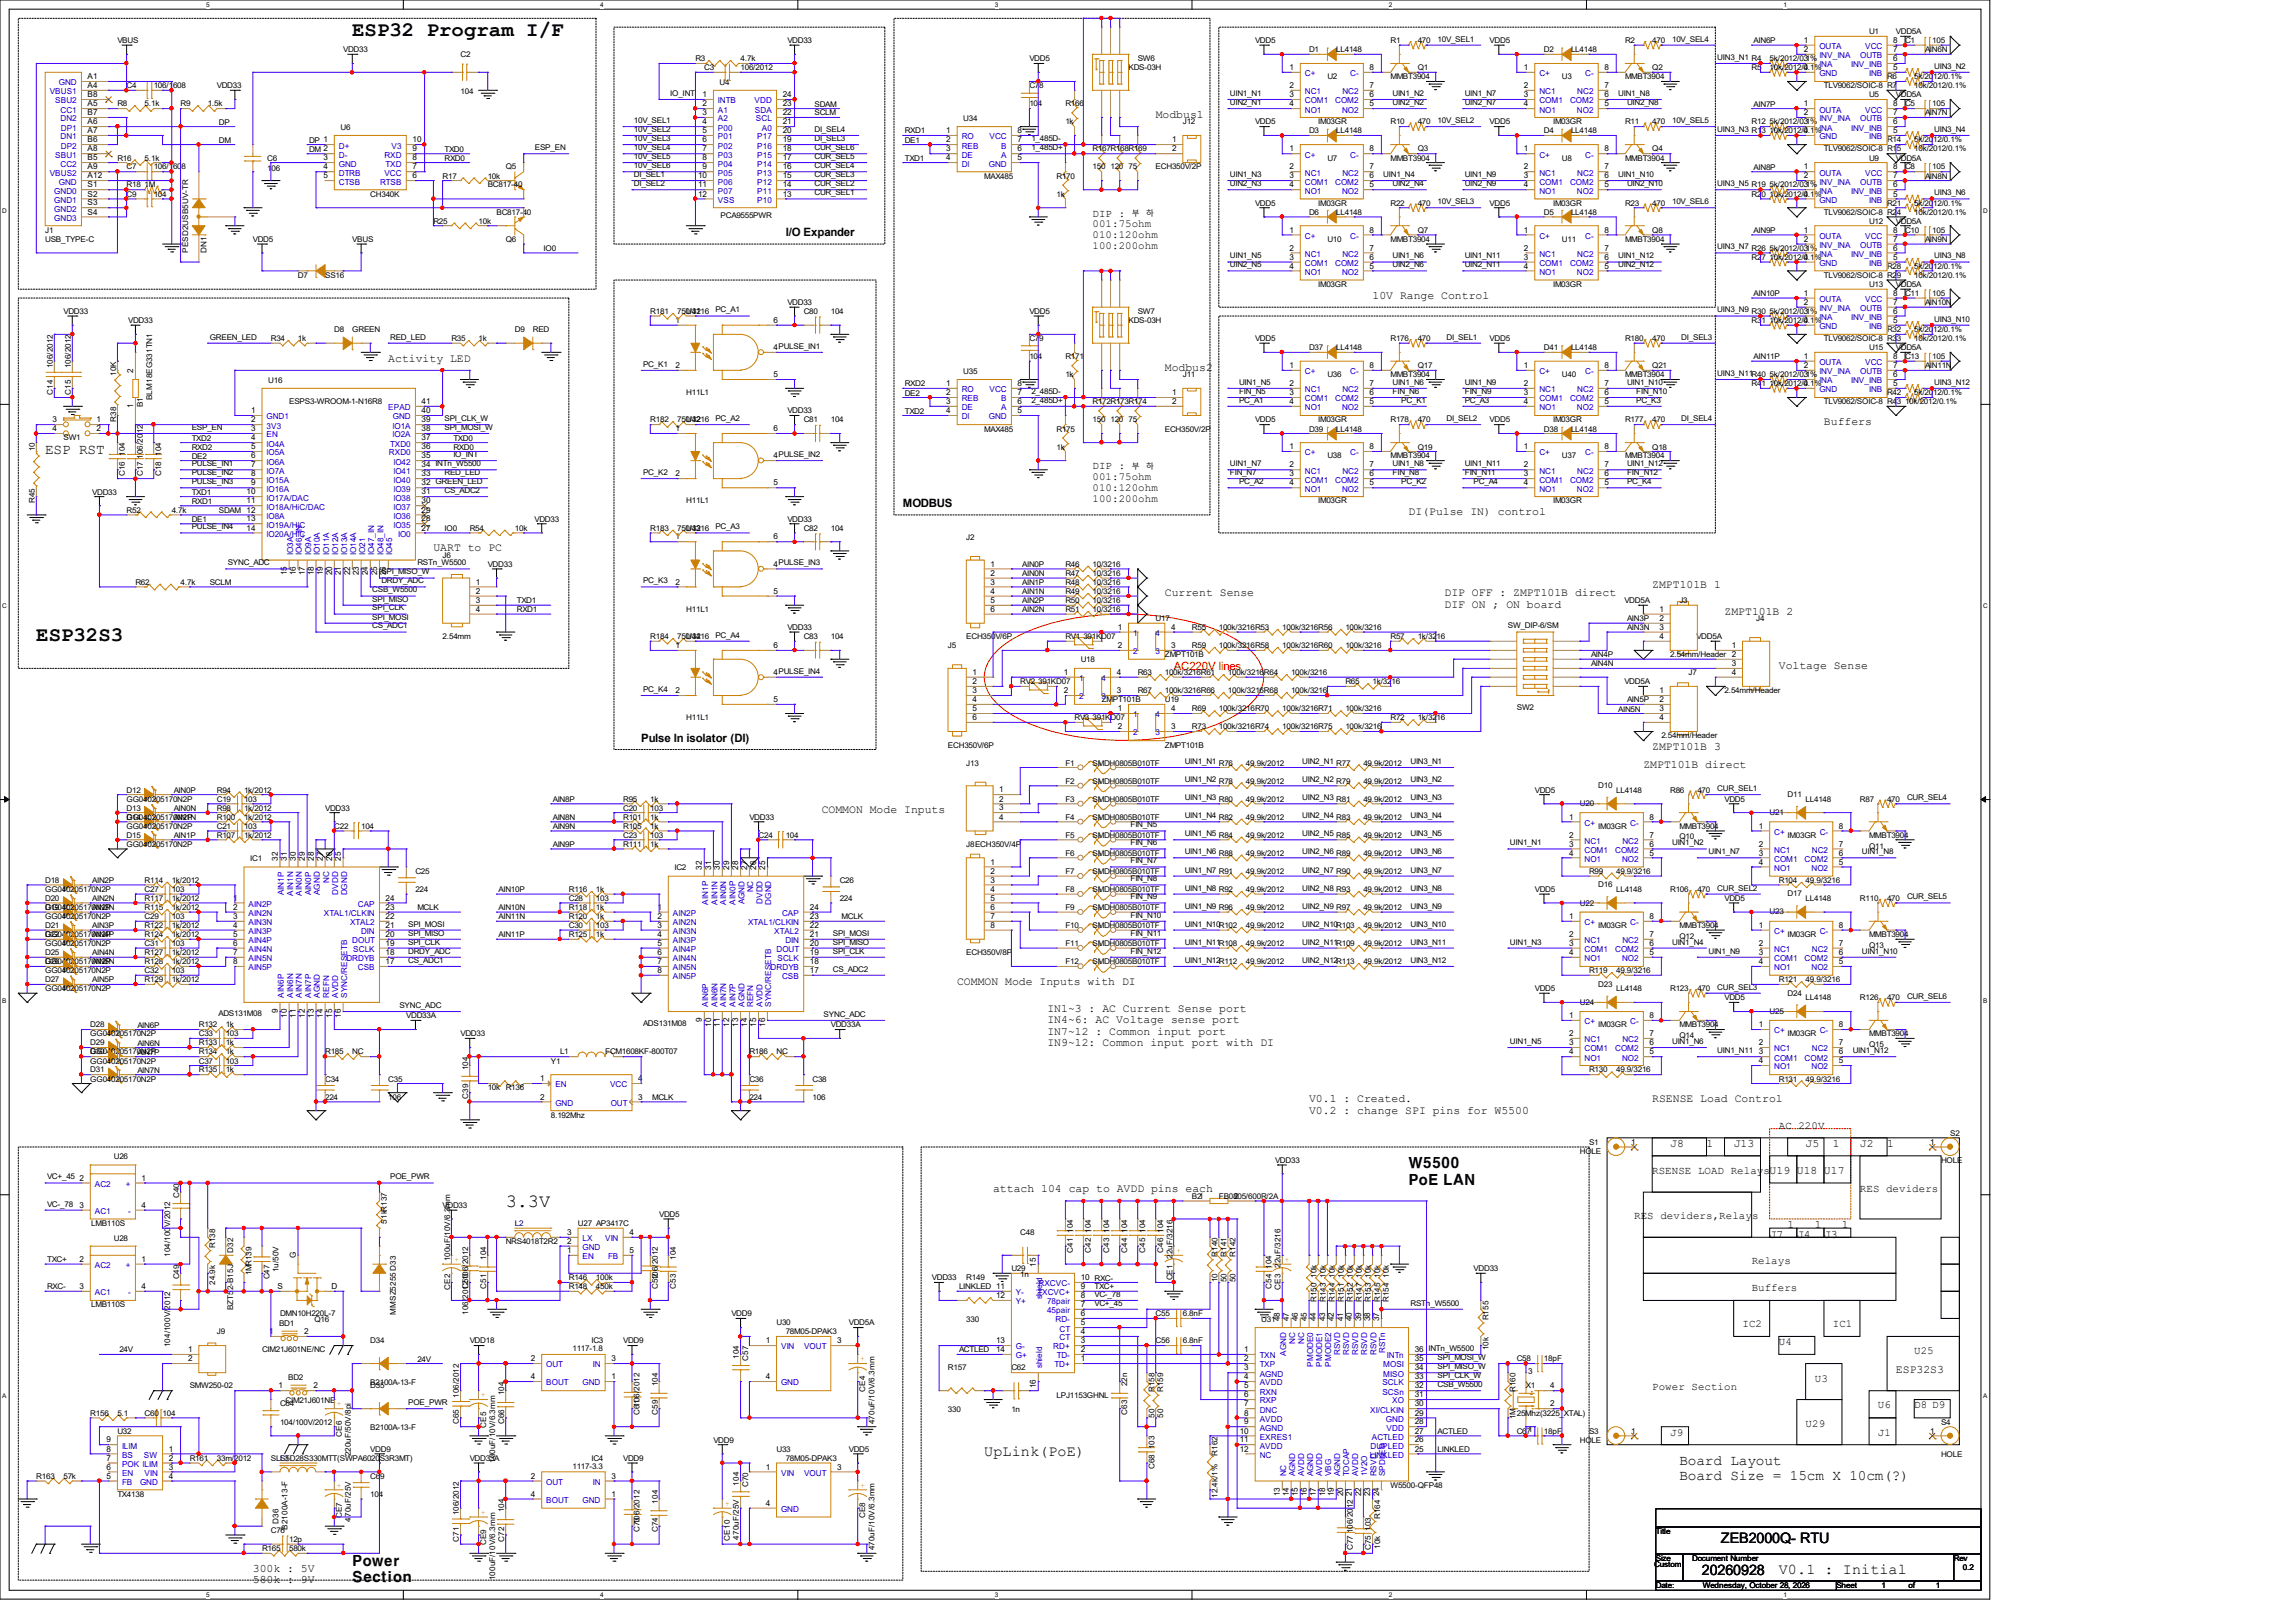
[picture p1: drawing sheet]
<svg xmlns="http://www.w3.org/2000/svg" width="297mm" height="210mm" viewBox="0 0 297 210" stroke-linecap="round" stroke-linejoin="round" font-family="sans-serif">
<defs><g id="words">
<g font-size="2.7">
<text x="45.6" y="4.6">ESP32 Program I/F</text>
<text x="4.7" y="82.9">ESP32S3</text>
</g>
<text font-size="2.4" x="65.4" y="156.2">3.3V</text>
<g font-size="1.9">
<text x="5.8" y="58.8">ESP RST</text>
<text x="182.3" y="151.2">W5500</text>
<text x="182.3" y="153.3">PoE LAN</text>
<text x="127.4" y="188.5">UpLink(PoE)</text>
<text x="217.3" y="189.6">Board Layout</text>
<text x="217.3" y="191.5">Board Size = 15cm X 10cm(?)</text>
<text x="45.6" y="202.6">Power</text>
<text x="220.3" y="203.8">20260928</text>
<text x="222.7" y="199.6">ZEB2000Q- RTU</text>
<text x="230.2" y="203.7">V0.1 : Initial</text>
<text x="45.6" y="204.8">Section</text>
</g>
<g font-size="1.5">
<text x="149.6" y="15.3">Modbus1</text>
<text x="101.7" y="30.6">I/O Expander</text>
<text x="177.6" y="38.7">10V Range Control</text>
<text x="50.2" y="46.8">Activity LED</text>
<text x="150.7" y="48">Modbus2</text>
<text x="236.1" y="55">Buffers</text>
<text x="116.8" y="65.6">MODBUS</text>
<text x="56.1" y="71.3">UART to PC</text>
<text x="182.3" y="66.7">DI(Pulse IN) control</text>
<text x="150.7" y="77.2">Current Sense</text>
<text x="186.9" y="77.2">DIP OFF : ZMPT101B direct</text>
<text x="213.8" y="76">ZMPT101B 1</text>
<text x="186.9" y="78.7">DIF ON ; ON board</text>
<text x="223.2" y="79.5">ZMPT101B 2</text>
<text x="230.2" y="86.5">Voltage Sense</text>
<text x="83" y="96">Pulse In isolator (DI)</text>
<text x="212.7" y="99.4">ZMPT101B direct</text>
<text x="213.8" y="97.1">ZMPT101B 3</text>
<text x="106.3" y="105.2">COMMON Mode Inputs</text>
<text x="123.9" y="127.4">COMMON Mode Inputs with DI</text>
<text x="135.6" y="130.9">IN1~3 : AC Current Sense port</text>
<text x="135.6" y="132.4">IN4~6: AC Voltage sense port</text>
<text x="135.6" y="133.9">IN7~12 : Common input port</text>
<text x="135.6" y="135.4">IN9~12: Common input port with DI</text>
<text x="169.4" y="142.6">V0.1 : Created.</text>
<text x="213.8" y="142.6">RSENSE Load Control</text>
<text x="169.4" y="144.1">V0.2 : change SPI pins for W5500</text>
<text x="216.2" y="148.5">J8</text>
<text x="220.9" y="148.5">1</text>
<text x="224.4" y="148.5">J13</text>
<text x="233.7" y="148.5">J5</text>
<text x="237.2" y="148.5">1</text>
<text x="240.7" y="148.5">J2</text>
<text x="244.2" y="148.5">1</text>
<text x="128.5" y="154.3">attach 104 cap to AVDD pins each</text>
<text x="232.5" y="152">U18</text>
<text x="236.1" y="152">U17</text>
<text x="229" y="160.1">J7</text>
<text x="231.4" y="159">1</text>
<text x="232.5" y="160.1">J4</text>
<text x="234.9" y="159">1</text>
<text x="236.1" y="160.1">J3</text>
<text x="238.4" y="159">1</text>
<text x="245.4" y="177.7">ESP32S3</text>
<text x="32.7" y="203.4">300k : 5V</text>
<text x="32.7" y="204.9">580k : 9V</text>
</g>
<text font-size="1.5" fill="#f00" x="151.9" y="86.7">AC220V lines</text>
<g font-size="1.4">
<text x="141.4" y="28">DIP :</text>
<text x="141.4" y="29.4">001:75ohm</text>
<text x="141.4" y="30.8">010:120ohm</text>
<text x="141.4" y="32.2">100:200ohm</text>
<text x="141.4" y="60.7">DIP :</text>
<text x="141.4" y="62.1">001:75ohm</text>
<text x="141.4" y="63.5">010:120ohm</text>
<text x="141.4" y="64.9">100:200ohm</text>
<text x="230.2" y="146">AC 220V</text>
<text x="213.8" y="151.9">RSENSE LOAD RelaysU19</text>
<text x="240.7" y="154.2">RES deviders</text>
<text x="211.5" y="157.7">RES deviders,Relays</text>
<text x="226.7" y="167.1">Buffers</text>
<text x="226.7" y="163.6">Relays</text>
<text x="225.5" y="171.7">IC2</text>
<text x="237.2" y="171.7">IC1</text>
<text x="213.8" y="179.9">Power Section</text>
<text x="230.2" y="174.1">U4</text>
<text x="234.9" y="178.8">U3</text>
<text x="247.7" y="175.3">U25</text>
<text x="216.2" y="185.8">J9</text>
<text x="233.7" y="184.6">U29</text>
<text x="243" y="185.8">J1</text>
<text x="243" y="182.2">U6</text>
<text x="247.7" y="182.2">D8 D9</text>
</g>
<g font-size="1.1">
<text x="233.5" y="5.5">1</text>
<text x="245" y="5.5">8</text>
<text x="11.3" y="10.2">A1</text>
<text x="11.3" y="11.4">A4</text>
<text x="166.9" y="9.1">1</text>
<text x="166.9" y="11.4">2</text>
<text x="177.2" y="11.4">7</text>
<text x="177.2" y="9.1">8</text>
<text x="197.2" y="9.1">1</text>
<text x="197.2" y="11.4">2</text>
<text x="207.6" y="11.4">7</text>
<text x="207.6" y="9.1">8</text>
<text x="233.5" y="6.7">2</text>
<text x="233.5" y="7.9">3</text>
<text x="233.5" y="9.1">4</text>
<text x="245" y="9.1">5</text>
<text x="245" y="7.9">6</text>
<text x="245" y="6.7">7</text>
<text x="11.3" y="12.6">B8</text>
<text x="11.3" y="13.8">A5</text>
<text x="11.3" y="14.9">B7</text>
<text x="11.3" y="16.1">A6</text>
<text x="11.3" y="17.2">A7</text>
<text x="90.9" y="12.6">1</text>
<text x="90.9" y="13.8">2</text>
<text x="90.9" y="14.9">3</text>
<text x="90.9" y="16.1">4</text>
<text x="90.9" y="17.2">5</text>
<text x="101.3" y="17.2">20</text>
<text x="101.3" y="16.1">21</text>
<text x="101.3" y="14.9">22</text>
<text x="101.3" y="13.8">23</text>
<text x="101.3" y="12.6">24</text>
<text x="122.5" y="17.2">1</text>
<text x="131.7" y="17.2">8</text>
<text x="166.9" y="12.6">3</text>
<text x="166.9" y="13.8">4</text>
<text x="177.2" y="13.8">5</text>
<text x="177.2" y="12.6">6</text>
<text x="197.2" y="12.6">3</text>
<text x="197.2" y="13.8">4</text>
<text x="207.6" y="13.8">5</text>
<text x="207.6" y="12.6">6</text>
<text x="233.5" y="13.8">1</text>
<text x="233.5" y="14.9">2</text>
<text x="233.5" y="16.1">3</text>
<text x="233.5" y="17.2">4</text>
<text x="245" y="17.2">5</text>
<text x="245" y="16.1">6</text>
<text x="245" y="14.9">7</text>
<text x="245" y="13.8">8</text>
<text x="11.3" y="18.4">B6</text>
<text x="11.3" y="19.6">A8</text>
<text x="11.3" y="20.7">B5</text>
<text x="11.3" y="21.9">A9</text>
<text x="11.3" y="23.1">A12</text>
<text x="41.9" y="20.7">3</text>
<text x="41.9" y="21.9">4</text>
<text x="41.9" y="23.1">5</text>
<text x="53.4" y="23.1">6</text>
<text x="53.4" y="21.9">7</text>
<text x="53.4" y="20.7">8</text>
<text x="53.4" y="19.6">9</text>
<text x="53.4" y="18.4">10</text>
<text x="90.3" y="23.1">10</text>
<text x="90.9" y="18.4">6</text>
<text x="90.9" y="19.6">7</text>
<text x="90.9" y="20.7">8</text>
<text x="90.9" y="21.9">9</text>
<text x="101.3" y="23.1">15</text>
<text x="101.3" y="21.9">16</text>
<text x="101.3" y="20.7">17</text>
<text x="101.3" y="19.6">18</text>
<text x="101.3" y="18.4">19</text>
<text x="122.5" y="18.4">2</text>
<text x="122.5" y="19.6">3</text>
<text x="122.5" y="20.7">4</text>
<text x="131.7" y="20.7">5</text>
<text x="131.7" y="19.6">6</text>
<text x="131.7" y="18.4">7</text>
<text x="151.7" y="18.4">1</text>
<text x="151.7" y="19.6">2</text>
<text x="166.9" y="19.6">1</text>
<text x="166.9" y="21.9">2</text>
<text x="166.9" y="23.1">3</text>
<text x="177.2" y="23.1">6</text>
<text x="177.2" y="21.9">7</text>
<text x="177.2" y="19.6">8</text>
<text x="197.2" y="19.6">1</text>
<text x="197.2" y="21.9">2</text>
<text x="197.2" y="23.1">3</text>
<text x="207.6" y="23.1">6</text>
<text x="207.6" y="21.9">7</text>
<text x="207.6" y="19.6">8</text>
<text x="233.5" y="21.9">1</text>
<text x="233.5" y="23.1">2</text>
<text x="245" y="23.1">7</text>
<text x="245" y="21.9">8</text>
<text x="11.3" y="24.3">S1</text>
<text x="11.3" y="25.4">S2</text>
<text x="11.3" y="26.6">S3</text>
<text x="11.3" y="27.8">S4</text>
<text x="90.3" y="24.3">11</text>
<text x="90.3" y="25.4">12</text>
<text x="101.3" y="25.4">13</text>
<text x="101.3" y="24.3">14</text>
<text x="166.9" y="24.3">4</text>
<text x="177.2" y="24.3">5</text>
<text x="197.2" y="24.3">4</text>
<text x="207.6" y="24.3">5</text>
<text x="233.5" y="24.3">3</text>
<text x="233.5" y="25.4">4</text>
<text x="245" y="25.4">5</text>
<text x="245" y="24.3">6</text>
<text x="166.9" y="30.1">1</text>
<text x="166.9" y="32.4">2</text>
<text x="166.9" y="33.6">3</text>
<text x="166.9" y="34.8">4</text>
<text x="177.2" y="34.8">5</text>
<text x="177.2" y="33.6">6</text>
<text x="177.2" y="32.4">7</text>
<text x="177.2" y="30.1">8</text>
<text x="197.2" y="30.1">1</text>
<text x="197.2" y="32.4">2</text>
<text x="197.2" y="33.6">3</text>
<text x="197.2" y="34.8">4</text>
<text x="207.6" y="34.8">5</text>
<text x="207.6" y="33.6">6</text>
<text x="207.6" y="32.4">7</text>
<text x="207.6" y="30.1">8</text>
<text x="233.5" y="30.1">1</text>
<text x="233.5" y="31.3">2</text>
<text x="233.5" y="32.4">3</text>
<text x="233.5" y="33.6">4</text>
<text x="245" y="33.6">5</text>
<text x="245" y="32.4">6</text>
<text x="245" y="31.3">7</text>
<text x="245" y="30.1">8</text>
<text x="87.4" y="41.8">1</text>
<text x="100.1" y="41.8">6</text>
<text x="233.5" y="38.3">1</text>
<text x="233.5" y="39.5">2</text>
<text x="233.5" y="40.6">3</text>
<text x="233.5" y="41.8">4</text>
<text x="245" y="41.8">5</text>
<text x="245" y="40.6">6</text>
<text x="245" y="39.5">7</text>
<text x="245" y="38.3">8</text>
<text x="87.4" y="47.6">2</text>
<text x="100.1" y="45.3">4PULSE_IN1</text>
<text x="166.9" y="47.6">1</text>
<text x="177.2" y="47.6">8</text>
<text x="197.2" y="47.6">1</text>
<text x="207.6" y="47.6">8</text>
<text x="233.5" y="46.4">1</text>
<text x="233.5" y="47.6">2</text>
<text x="245" y="47.6">7</text>
<text x="245" y="46.4">8</text>
<text x="17.2" y="52.8" transform="rotate(-90 17.2 52.8)">1</text>
<text x="17.2" y="48.3" transform="rotate(-90 17.2 48.3)">2</text>
<text x="32.5" y="53.5">1</text>
<text x="54.6" y="53.5">40</text>
<text x="54.6" y="52.3">41</text>
<text x="100.1" y="48.8">5</text>
<text x="122.5" y="50">1</text>
<text x="122.5" y="51.1">2</text>
<text x="122.5" y="52.3">3</text>
<text x="122.5" y="53.5">4</text>
<text x="131.7" y="53.5">5</text>
<text x="131.7" y="52.3">6</text>
<text x="131.7" y="51.1">7</text>
<text x="131.7" y="50">8</text>
<text x="151.7" y="51.1">1</text>
<text x="151.7" y="52.3">2</text>
<text x="166.9" y="50">2</text>
<text x="166.9" y="51.1">3</text>
<text x="166.9" y="52.3">4</text>
<text x="177.2" y="52.3">5</text>
<text x="177.2" y="51.1">6</text>
<text x="177.2" y="50">7</text>
<text x="197.2" y="50">2</text>
<text x="197.2" y="51.1">3</text>
<text x="197.2" y="52.3">4</text>
<text x="207.6" y="52.3">5</text>
<text x="207.6" y="51.1">6</text>
<text x="207.6" y="50">7</text>
<text x="233.5" y="48.8">3</text>
<text x="233.5" y="50">4</text>
<text x="245" y="50">5</text>
<text x="245" y="48.8">6</text>
<text x="6.8" y="54.7">3</text>
<text x="6.8" y="55.8">4</text>
<text x="12.5" y="54.7">1</text>
<text x="12.5" y="55.8">2</text>
<text x="32.5" y="54.7">2</text>
<text x="32.5" y="55.8">3</text>
<text x="32.5" y="57">4</text>
<text x="32.5" y="58.1">5</text>
<text x="32.5" y="59.3">6</text>
<text x="54.6" y="59.3">35</text>
<text x="54.6" y="58.1">36</text>
<text x="54.6" y="57">37</text>
<text x="54.6" y="55.8">38</text>
<text x="54.6" y="54.7">39</text>
<text x="87.4" y="55.8">1</text>
<text x="100.1" y="55.8">6</text>
<text x="100.1" y="59.3">4PULSE_IN2</text>
<text x="166.9" y="58.1">1</text>
<text x="177.2" y="58.1">8</text>
<text x="197.2" y="58.1">1</text>
<text x="207.6" y="58.1">8</text>
<text x="31.9" y="64">10</text>
<text x="31.9" y="65.2">11</text>
<text x="32.5" y="60.5">7</text>
<text x="32.5" y="61.6">8</text>
<text x="32.5" y="62.8">9</text>
<text x="54.6" y="65.2">30</text>
<text x="54.6" y="64">31</text>
<text x="54.6" y="62.8">32 GREEN_LED</text>
<text x="54.6" y="61.6">33</text>
<text x="54.6" y="60.5">34 INTn_W5500</text>
<text x="87.4" y="61.6">2</text>
<text x="100.1" y="62.8">5</text>
<text x="166.9" y="60.5">2</text>
<text x="166.9" y="61.6">3</text>
<text x="166.9" y="62.8">4</text>
<text x="177.2" y="62.8">5</text>
<text x="177.2" y="61.6">6</text>
<text x="177.2" y="60.5">7</text>
<text x="197.2" y="60.5">2</text>
<text x="197.2" y="61.6">3</text>
<text x="197.2" y="62.8">4</text>
<text x="207.6" y="62.8">5</text>
<text x="207.6" y="61.6">6</text>
<text x="207.6" y="60.5">7</text>
<text x="31.9" y="67.5">13</text>
<text x="31.9" y="68.7">14</text>
<text x="54.6" y="68.7">27</text>
<text x="54.6" y="67.5">28</text>
<text x="54.6" y="66.3">29</text>
<text x="87.4" y="69.8">1</text>
<text x="100.1" y="69.8">6</text>
<text x="37.1" y="74.5" transform="rotate(-90 37.1 74.5)">15</text>
<text x="38.3" y="74.5" transform="rotate(-90 38.3 74.5)">16</text>
<text x="39.5" y="74.5" transform="rotate(-90 39.5 74.5)">17</text>
<text x="40.6" y="74.5" transform="rotate(-90 40.6 74.5)">18</text>
<text x="41.8" y="74.5" transform="rotate(-90 41.8 74.5)">19</text>
<text x="43" y="74.5" transform="rotate(-90 43 74.5)">20</text>
<text x="44.1" y="74.5" transform="rotate(-90 44.1 74.5)">21</text>
<text x="45.3" y="74.5" transform="rotate(-90 45.3 74.5)">22</text>
<text x="46.4" y="74.5" transform="rotate(-90 46.4 74.5)">23</text>
<text x="47.6" y="74.5" transform="rotate(-90 47.6 74.5)">24</text>
<text x="48.8" y="74.5" transform="rotate(-90 48.8 74.5)">25</text>
<text x="50" y="74.5" transform="rotate(-90 50 74.5)">26</text>
<text x="61.6" y="75.6">1</text>
<text x="61.6" y="76.8">2</text>
<text x="87.4" y="75.6">2</text>
<text x="100.1" y="73.3">4PULSE_IN3</text>
<text x="100.1" y="76.8">5</text>
<text x="128.2" y="73.3">1</text>
<text x="128.2" y="74.5">2</text>
<text x="128.2" y="75.6">3</text>
<text x="128.2" y="76.8">4</text>
<text x="61.6" y="78">3</text>
<text x="61.6" y="79.2">4</text>
<text x="87.4" y="83.9">1</text>
<text x="100.1" y="83.9">6</text>
<text x="128.2" y="78">5</text>
<text x="128.2" y="79.2">6</text>
<text x="144.7" y="81.5">1</text>
<text x="144.7" y="83.9">2</text>
<text x="151.6" y="83.9">3</text>
<text x="151.6" y="81.5">4</text>
<text x="214.8" y="79.2">1</text>
<text x="214.8" y="80.3">2</text>
<text x="214.8" y="81.5">3</text>
<text x="214.8" y="82.7">4</text>
<text x="224.1" y="83.9">1</text>
<text x="87.4" y="89.7">2</text>
<text x="100.1" y="87.3">4PULSE_IN4</text>
<text x="125.9" y="87.3">1</text>
<text x="125.9" y="88.5">2</text>
<text x="125.9" y="89.7">3</text>
<text x="137.7" y="87.3">1</text>
<text x="137.7" y="89.7">2</text>
<text x="144.5" y="89.7">3</text>
<text x="144.5" y="87.3">4</text>
<text x="214.8" y="89.7">1</text>
<text x="224.1" y="86.2">3</text>
<text x="224.1" y="87.3">4</text>
<text x="100.1" y="90.8">5</text>
<text x="125.9" y="90.8">4</text>
<text x="125.9" y="92">5</text>
<text x="125.9" y="93.2">6</text>
<text x="144.7" y="92">1</text>
<text x="144.7" y="94.4">2</text>
<text x="151.6" y="94.4">3</text>
<text x="151.6" y="92">4</text>
<text x="214.8" y="90.8">2</text>
<text x="214.8" y="92">3</text>
<text x="214.8" y="93.2">4</text>
<text x="129.3" y="102.5">1</text>
<text x="129.3" y="103.7">2</text>
<text x="129.3" y="104.9">3</text>
<text x="129.3" y="106">4</text>
<text x="203.1" y="106">1</text>
<text x="213.5" y="106">8</text>
<text x="227.6" y="107.2">1</text>
<text x="238" y="107.2">8</text>
<text x="35.9" y="111.4" transform="rotate(-90 35.9 111.4)">32</text>
<text x="37.1" y="111.4" transform="rotate(-90 37.1 111.4)">31</text>
<text x="38.3" y="111.4" transform="rotate(-90 38.3 111.4)">30</text>
<text x="39.5" y="111.4" transform="rotate(-90 39.5 111.4)">29</text>
<text x="40.6" y="111.4" transform="rotate(-90 40.6 111.4)">28</text>
<text x="41.8" y="111.4" transform="rotate(-90 41.8 111.4)">27</text>
<text x="43" y="111.4" transform="rotate(-90 43 111.4)">26</text>
<text x="44.1" y="111.4" transform="rotate(-90 44.1 111.4)">25</text>
<text x="90.8" y="112.6" transform="rotate(-90 90.8 112.6)">32</text>
<text x="92" y="112.6" transform="rotate(-90 92 112.6)">31</text>
<text x="93.2" y="112.6" transform="rotate(-90 93.2 112.6)">30</text>
<text x="94.4" y="112.6" transform="rotate(-90 94.4 112.6)">29</text>
<text x="95.5" y="112.6" transform="rotate(-90 95.5 112.6)">28</text>
<text x="96.7" y="112.6" transform="rotate(-90 96.7 112.6)">27</text>
<text x="97.9" y="112.6" transform="rotate(-90 97.9 112.6)">26</text>
<text x="99" y="112.6" transform="rotate(-90 99 112.6)">25</text>
<text x="128.2" y="111.9">1</text>
<text x="128.2" y="113.1">2</text>
<text x="203.1" y="108.4">2</text>
<text x="203.1" y="109.6">3</text>
<text x="203.1" y="110.7">4</text>
<text x="213.5" y="110.7">5</text>
<text x="213.5" y="109.6">6</text>
<text x="213.5" y="108.4">7</text>
<text x="227.6" y="109.6">2</text>
<text x="227.6" y="110.7">3</text>
<text x="227.6" y="111.9">4</text>
<text x="238" y="111.9">5</text>
<text x="238" y="110.7">6</text>
<text x="238" y="109.6">7</text>
<text x="30.2" y="116.5">1</text>
<text x="30.2" y="117.7">2</text>
<text x="30.2" y="118.9">3</text>
<text x="49.9" y="118.9">22</text>
<text x="49.9" y="117.7">23</text>
<text x="49.9" y="116.5">24</text>
<text x="85.1" y="117.7">1</text>
<text x="85.1" y="118.9">2</text>
<text x="104.8" y="118.9">23</text>
<text x="104.8" y="117.7">24</text>
<text x="128.2" y="114.2">3</text>
<text x="128.2" y="115.4">4</text>
<text x="128.2" y="116.5">5</text>
<text x="128.2" y="117.7">6</text>
<text x="128.2" y="118.9">7</text>
<text x="203.1" y="118.9">1</text>
<text x="213.5" y="118.9">8</text>
<text x="30.2" y="120.1">4</text>
<text x="30.2" y="121.2">5</text>
<text x="30.2" y="122.4">6</text>
<text x="30.2" y="123.6">7</text>
<text x="30.2" y="124.8">8</text>
<text x="49.9" y="124.8">17</text>
<text x="49.9" y="123.6">18</text>
<text x="49.9" y="122.4">19</text>
<text x="49.9" y="121.2">20</text>
<text x="49.9" y="120.1">21</text>
<text x="85.1" y="120.1">3</text>
<text x="85.1" y="121.2">4</text>
<text x="85.1" y="122.4">5</text>
<text x="85.1" y="123.6">6</text>
<text x="85.1" y="124.8">7</text>
<text x="85.1" y="125.9">8</text>
<text x="104.8" y="125.9">17</text>
<text x="104.8" y="124.8">18</text>
<text x="104.8" y="123.6">19</text>
<text x="104.8" y="122.4">20</text>
<text x="104.8" y="121.2">21</text>
<text x="104.8" y="120.1">22</text>
<text x="128.2" y="120.1">8</text>
<text x="203.1" y="121.2">2</text>
<text x="203.1" y="122.4">3</text>
<text x="203.1" y="123.6">4</text>
<text x="213.5" y="123.6">5</text>
<text x="213.5" y="122.4">6</text>
<text x="213.5" y="121.2">7</text>
<text x="227.6" y="120.1">1</text>
<text x="227.6" y="122.4">2</text>
<text x="227.6" y="123.6">3</text>
<text x="227.6" y="124.8">4</text>
<text x="238" y="124.8">5</text>
<text x="238" y="123.6">6</text>
<text x="238" y="122.4">7</text>
<text x="238" y="120.1">8</text>
<text x="35.9" y="131.1" transform="rotate(-90 35.9 131.1)">9</text>
<text x="37.1" y="131.7" transform="rotate(-90 37.1 131.7)">10</text>
<text x="38.3" y="131.7" transform="rotate(-90 38.3 131.7)">11</text>
<text x="39.5" y="131.7" transform="rotate(-90 39.5 131.7)">12</text>
<text x="40.6" y="131.7" transform="rotate(-90 40.6 131.7)">13</text>
<text x="41.8" y="131.7" transform="rotate(-90 41.8 131.7)">14</text>
<text x="43" y="131.7" transform="rotate(-90 43 131.7)">15</text>
<text x="44.1" y="131.7" transform="rotate(-90 44.1 131.7)">16</text>
<text x="203.1" y="131.7">1</text>
<text x="213.5" y="131.7">8</text>
<text x="90.8" y="132.3" transform="rotate(-90 90.8 132.3)">9</text>
<text x="92" y="132.9" transform="rotate(-90 92 132.9)">10</text>
<text x="93.2" y="132.9" transform="rotate(-90 93.2 132.9)">11</text>
<text x="94.4" y="132.9" transform="rotate(-90 94.4 132.9)">12</text>
<text x="95.5" y="132.9" transform="rotate(-90 95.5 132.9)">13</text>
<text x="96.7" y="132.9" transform="rotate(-90 96.7 132.9)">14</text>
<text x="97.9" y="132.9" transform="rotate(-90 97.9 132.9)">15</text>
<text x="99" y="132.9" transform="rotate(-90 99 132.9)">16</text>
<text x="203.1" y="134.1">2</text>
<text x="203.1" y="135.3">3</text>
<text x="203.1" y="136.4">4</text>
<text x="213.5" y="136.4">5</text>
<text x="213.5" y="135.3">6</text>
<text x="213.5" y="134.1">7</text>
<text x="227.6" y="132.9">1</text>
<text x="227.6" y="135.3">2</text>
<text x="227.6" y="136.4">3</text>
<text x="227.6" y="137.6">4</text>
<text x="238" y="137.6">5</text>
<text x="238" y="136.4">6</text>
<text x="238" y="135.3">7</text>
<text x="238" y="132.9">8</text>
<text x="69.9" y="142.3">2</text>
<text x="69.9" y="139.9">1</text>
<text x="82.6" y="139.9">4</text>
<text x="82.6" y="142.3">3</text>
<text x="211.1" y="148.1">1</text>
<text x="249.8" y="148.1">1</text>
<text x="10.3" y="152.8">2</text>
<text x="18.3" y="152.8">1</text>
<text x="159.7" y="155.1">2</text>
<text x="10.3" y="156.3">3</text>
<text x="18.3" y="156.3">4</text>
<text x="73.4" y="161">2</text>
<text x="73.4" y="159.8">3</text>
<text x="81.4" y="159.8">4</text>
<text x="10.3" y="166.8">3</text>
<text x="10.3" y="163.3">2</text>
<text x="18.3" y="163.3">1</text>
<text x="18.3" y="166.8">4</text>
<text x="35.9" y="166.8">S</text>
<text x="38.3" y="162.8" transform="rotate(-90 38.3 162.8)">G</text>
<text x="42.9" y="166.8">D</text>
<text x="73.4" y="162.1">1</text>
<text x="81.4" y="162.1">5</text>
<text x="128.9" y="168">12</text>
<text x="134.1" y="164" transform="rotate(-90 134.1 164)">15</text>
<text x="139.9" y="168">8</text>
<text x="139.9" y="166.8">9</text>
<text x="139.9" y="165.6">10 RXC-</text>
<text x="34.8" y="172.6">1</text>
<text x="39.4" y="172.6">2</text>
<text x="99.1" y="173.8">1</text>
<text x="108.3" y="173.8">3</text>
<text x="128.9" y="173.8">13</text>
<text x="139.9" y="173.8">3</text>
<text x="139.9" y="172.6">4</text>
<text x="139.9" y="171.5">5</text>
<text x="139.9" y="170.3">6</text>
<text x="139.9" y="169.1">7</text>
<text x="165.6" y="171" transform="rotate(-90 165.6 171)">48</text>
<text x="166.8" y="171" transform="rotate(-90 166.8 171)">47</text>
<text x="168" y="171" transform="rotate(-90 168 171)">46</text>
<text x="169.1" y="171" transform="rotate(-90 169.1 171)">45</text>
<text x="170.3" y="171" transform="rotate(-90 170.3 171)">44</text>
<text x="171.5" y="171" transform="rotate(-90 171.5 171)">43</text>
<text x="172.6" y="171" transform="rotate(-90 172.6 171)">42</text>
<text x="173.8" y="171" transform="rotate(-90 173.8 171)">41</text>
<text x="175" y="171" transform="rotate(-90 175 171)">40</text>
<text x="176.1" y="171" transform="rotate(-90 176.1 171)">39</text>
<text x="177.3" y="171" transform="rotate(-90 177.3 171)">38</text>
<text x="178.5" y="171" transform="rotate(-90 178.5 171)">37</text>
<text x="24.3" y="175">1</text>
<text x="24.3" y="176.1">2</text>
<text x="36" y="179.7">1</text>
<text x="40.6" y="179.7">2</text>
<text x="68.7" y="178.5">4</text>
<text x="68.7" y="176.1">2</text>
<text x="79.1" y="178.5">1</text>
<text x="79.1" y="176.1">3</text>
<text x="99.1" y="178.5">4</text>
<text x="128.9" y="175">14</text>
<text x="134.1" y="179.6" transform="rotate(-90 134.1 179.6)">16</text>
<text x="139.9" y="176.1">1</text>
<text x="139.9" y="175">2</text>
<text x="161" y="175">1</text>
<text x="161" y="176.1">2</text>
<text x="161" y="177.3">3</text>
<text x="161" y="178.5">4</text>
<text x="161" y="179.7">5</text>
<text x="183.1" y="179.7">32</text>
<text x="183.1" y="178.5">33</text>
<text x="183.1" y="177.3">34</text>
<text x="183.1" y="176.1">35</text>
<text x="183.1" y="175">36</text>
<text x="197.8" y="177.8">3</text>
<text x="200.6" y="179.7">4</text>
<text x="160.4" y="185.5">10</text>
<text x="161" y="180.8">6</text>
<text x="161" y="182">7</text>
<text x="161" y="183.2">8</text>
<text x="161" y="184.3">9</text>
<text x="183.1" y="185.5">27</text>
<text x="183.1" y="184.3">28</text>
<text x="183.1" y="183.2">29</text>
<text x="183.1" y="182">30</text>
<text x="183.1" y="180.8">31</text>
<text x="200.6" y="182">2</text>
<text x="211.1" y="185.5">1</text>
<text x="249.8" y="185.5">1</text>
<text x="13.8" y="191.3">5</text>
<text x="13.8" y="190.2">6</text>
<text x="13.8" y="189">7</text>
<text x="13.8" y="187.8">8</text>
<text x="13.8" y="186.6">9</text>
<text x="21.8" y="187.8">1</text>
<text x="21.8" y="189">2</text>
<text x="21.8" y="190.2">3</text>
<text x="21.8" y="191.3">4</text>
<text x="68.7" y="191.3">2</text>
<text x="79.1" y="191.3">3</text>
<text x="99.1" y="190.2">1</text>
<text x="108.3" y="190.2">3</text>
<text x="160.4" y="186.6">11</text>
<text x="160.4" y="187.8">12</text>
<text x="183.1" y="187.8">25</text>
<text x="183.1" y="186.6">26</text>
<text x="68.7" y="193.7">4</text>
<text x="79.1" y="193.7">1</text>
<text x="99.1" y="194.9">4</text>
<text x="165.6" y="193.6" transform="rotate(-90 165.6 193.6)">13</text>
<text x="166.8" y="193.6" transform="rotate(-90 166.8 193.6)">14</text>
<text x="168" y="193.6" transform="rotate(-90 168 193.6)">15</text>
<text x="169.1" y="193.6" transform="rotate(-90 169.1 193.6)">16</text>
<text x="170.3" y="193.6" transform="rotate(-90 170.3 193.6)">17</text>
<text x="171.5" y="193.6" transform="rotate(-90 171.5 193.6)">18</text>
<text x="172.6" y="193.6" transform="rotate(-90 172.6 193.6)">19</text>
<text x="173.8" y="193.6" transform="rotate(-90 173.8 193.6)">20</text>
<text x="175" y="193.6" transform="rotate(-90 175 193.6)">21</text>
<text x="176.1" y="193.6" transform="rotate(-90 176.1 193.6)">22</text>
<text x="177.3" y="193.6" transform="rotate(-90 177.3 193.6)">23</text>
<text x="178.5" y="193.6" transform="rotate(-90 178.5 193.6)">24</text>
</g>
<g font-size="1.1" fill="#00c">
<text x="7.6" y="11">GND</text>
<text x="168.9" y="9.9">C+</text>
<text x="174.8" y="9.9">C-</text>
<text x="199.2" y="9.9">C+</text>
<text x="205.1" y="9.9">C-</text>
<text x="235.5" y="6.3">OUTA</text>
<text x="235.5" y="7.5">INV_INA</text>
<text x="235.5" y="8.7">INA</text>
<text x="235.5" y="9.9">GND</text>
<text x="239.6" y="8.7">INV_INB</text>
<text x="240.7" y="7.5">OUTB</text>
<text x="241.4" y="6.3">VCC</text>
<text x="241.9" y="9.9">INB</text>
<text x="6.4" y="12.2">VBUS1</text>
<text x="7.2" y="13.4">SBU2</text>
<text x="7.8" y="14.6">CC1</text>
<text x="7.8" y="15.7">DN2</text>
<text x="7.9" y="16.9">DP1</text>
<text x="92.9" y="13.4">INTB</text>
<text x="92.9" y="14.6">A1</text>
<text x="92.9" y="15.7">A2</text>
<text x="92.9" y="16.9">P00</text>
<text x="97.7" y="13.4">VDD</text>
<text x="97.7" y="14.6">SDA</text>
<text x="97.8" y="15.7">SCL</text>
<text x="98.6" y="16.9">A0</text>
<text x="168.9" y="12.2">NC1</text>
<text x="168.9" y="13.4">COM1</text>
<text x="168.9" y="14.6">NO1</text>
<text x="172.8" y="13.4">COM2</text>
<text x="173.7" y="14.6">NO2</text>
<text x="173.7" y="12.2">NC2</text>
<text x="199.2" y="12.2">NC1</text>
<text x="199.2" y="13.4">COM1</text>
<text x="199.2" y="14.6">NO1</text>
<text x="203.2" y="13.4">COM2</text>
<text x="204.1" y="14.6">NO2</text>
<text x="204.1" y="12.2">NC2</text>
<text x="235.5" y="14.6">OUTA</text>
<text x="235.5" y="15.7">INV_INA</text>
<text x="239.6" y="16.9">INV_INB</text>
<text x="240.7" y="15.7">OUTB</text>
<text x="241.4" y="14.6">VCC</text>
<text x="6.4" y="22.7">VBUS2</text>
<text x="7.2" y="20.4">SBU1</text>
<text x="7.6" y="23.9">GND</text>
<text x="7.8" y="18">DN1</text>
<text x="7.8" y="21.5">CC2</text>
<text x="7.9" y="19.2">DP2</text>
<text x="43.9" y="19.2">D+</text>
<text x="43.9" y="20.4">D-</text>
<text x="43.9" y="21.5">GND</text>
<text x="43.9" y="22.7">DTRB</text>
<text x="43.9" y="23.9">CTSB</text>
<text x="49.2" y="23.9">RTSB</text>
<text x="49.7" y="22.7">VCC</text>
<text x="49.7" y="20.4">RXD</text>
<text x="49.9" y="21.5">TXD</text>
<text x="50.7" y="19.2">V3</text>
<text x="92.9" y="18">P01</text>
<text x="92.9" y="19.2">P02</text>
<text x="92.9" y="20.4">P03</text>
<text x="92.9" y="21.5">P04</text>
<text x="92.9" y="22.7">P05</text>
<text x="92.9" y="23.9">P06</text>
<text x="98" y="23.9">P12</text>
<text x="98" y="22.7">P13</text>
<text x="98" y="21.5">P14</text>
<text x="98" y="20.4">P15</text>
<text x="98" y="19.2">P16</text>
<text x="98" y="18">P17</text>
<text x="124.5" y="18">RO</text>
<text x="124.5" y="19.2">REB</text>
<text x="124.5" y="20.4">DE</text>
<text x="124.5" y="21.5">DI</text>
<text x="128" y="21.5">GND</text>
<text x="128.1" y="18">VCC</text>
<text x="129.6" y="20.4">A</text>
<text x="129.6" y="19.2">B</text>
<text x="168.9" y="20.4">C+</text>
<text x="168.9" y="22.7">NC1</text>
<text x="168.9" y="23.9">COM1</text>
<text x="172.8" y="23.9">COM2</text>
<text x="173.7" y="22.7">NC2</text>
<text x="174.8" y="20.4">C-</text>
<text x="199.2" y="20.4">C+</text>
<text x="199.2" y="22.7">NC1</text>
<text x="199.2" y="23.9">COM1</text>
<text x="203.2" y="23.9">COM2</text>
<text x="204.1" y="22.7">NC2</text>
<text x="205.1" y="20.4">C-</text>
<text x="235.5" y="22.7">OUTA</text>
<text x="235.5" y="18">GND</text>
<text x="240.7" y="23.9">OUTB</text>
<text x="241.4" y="22.7">VCC</text>
<text x="241.9" y="18">INB</text>
<text x="7" y="25.1">GND0</text>
<text x="7" y="26.2">GND1</text>
<text x="7" y="27.4">GND2</text>
<text x="7" y="28.6">GND3</text>
<text x="92.9" y="25.1">P07</text>
<text x="92.9" y="26.2">VSS</text>
<text x="98" y="26.2">P10</text>
<text x="98" y="25.1">P11</text>
<text x="168.9" y="25.1">NO1</text>
<text x="173.7" y="25.1">NO2</text>
<text x="199.2" y="25.1">NO1</text>
<text x="204.1" y="25.1">NO2</text>
<text x="235.5" y="25.1">INA</text>
<text x="235.5" y="26.2">GND</text>
<text x="239.6" y="25.1">INV_INB</text>
<text x="241.9" y="26.2">INB</text>
<text x="168.9" y="30.9">C+</text>
<text x="168.9" y="33.2">NC1</text>
<text x="168.9" y="34.4">COM1</text>
<text x="168.9" y="35.6">NO1</text>
<text x="172.8" y="34.4">COM2</text>
<text x="173.7" y="35.6">NO2</text>
<text x="173.7" y="33.2">NC2</text>
<text x="174.8" y="30.9">C-</text>
<text x="199.2" y="30.9">C+</text>
<text x="199.2" y="33.2">NC1</text>
<text x="199.2" y="34.4">COM1</text>
<text x="199.2" y="35.6">NO1</text>
<text x="203.2" y="34.4">COM2</text>
<text x="204.1" y="35.6">NO2</text>
<text x="204.1" y="33.2">NC2</text>
<text x="205.1" y="30.9">C-</text>
<text x="235.5" y="30.9">OUTA</text>
<text x="235.5" y="33.2">INA</text>
<text x="235.5" y="34.4">GND</text>
<text x="239.6" y="33.2">INV_INB</text>
<text x="240.7" y="32.1">OUTB</text>
<text x="241.4" y="30.9">VCC</text>
<text x="241.9" y="34.4">INB</text>
<text x="235.5" y="39.1">OUTA</text>
<text x="235.5" y="41.4">INA</text>
<text x="239.6" y="41.4">INV_INB</text>
<text x="240.7" y="40.3">OUTB</text>
<text x="241.4" y="39.1">VCC</text>
<text x="235.5" y="47.2">OUTA</text>
<text x="235.5" y="42.6">GND</text>
<text x="241.4" y="47.2">VCC</text>
<text x="241.9" y="42.6">INB</text>
<text x="50.2" y="53.1">EPAD</text>
<text x="124.5" y="50.8">RO</text>
<text x="124.5" y="51.9">REB</text>
<text x="124.5" y="53.1">DE</text>
<text x="128.1" y="50.8">VCC</text>
<text x="129.6" y="53.1">A</text>
<text x="129.6" y="51.9">B</text>
<text x="168.9" y="48.4">C+</text>
<text x="168.9" y="50.8">NC1</text>
<text x="168.9" y="51.9">COM1</text>
<text x="168.9" y="53.1">NO1</text>
<text x="172.8" y="51.9">COM2</text>
<text x="173.7" y="53.1">NO2</text>
<text x="173.7" y="50.8">NC2</text>
<text x="174.8" y="48.4">C-</text>
<text x="199.2" y="48.4">C+</text>
<text x="199.2" y="50.8">NC1</text>
<text x="199.2" y="51.9">COM1</text>
<text x="199.2" y="53.1">NO1</text>
<text x="203.2" y="51.9">COM2</text>
<text x="204.1" y="53.1">NO2</text>
<text x="204.1" y="50.8">NC2</text>
<text x="205.1" y="48.4">C-</text>
<text x="235.5" y="49.6">INA</text>
<text x="235.5" y="50.8">GND</text>
<text x="239.6" y="49.6">INV_INB</text>
<text x="240.7" y="48.4">OUTB</text>
<text x="241.9" y="50.8">INB</text>
<text x="34.5" y="54.3">GND1</text>
<text x="34.5" y="55.5">3V3</text>
<text x="34.5" y="56.6">EN</text>
<text x="34.5" y="57.8">IO4A</text>
<text x="34.5" y="58.9">IO5A</text>
<text x="50.3" y="58.9">RXD0</text>
<text x="50.5" y="57.8">TXD0</text>
<text x="50.8" y="56.6">IO2A</text>
<text x="50.8" y="55.5">IO1A</text>
<text x="50.8" y="54.3">GND</text>
<text x="124.5" y="54.3">DI</text>
<text x="128" y="54.3">GND</text>
<text x="168.9" y="58.9">C+</text>
<text x="174.8" y="58.9">C-</text>
<text x="199.2" y="58.9">C+</text>
<text x="205.1" y="58.9">C-</text>
<text x="34.5" y="60.1">IO6A</text>
<text x="34.5" y="61.3">IO7A</text>
<text x="34.5" y="62.4">IO15A</text>
<text x="34.5" y="63.6">IO16A</text>
<text x="34.5" y="64.8">IO17A/DAC</text>
<text x="34.5" y="66">IO18A/HiC/DAC</text>
<text x="50.9" y="66">IO37</text>
<text x="50.9" y="64.8">IO38</text>
<text x="50.9" y="63.6">IO39</text>
<text x="50.9" y="62.4">IO40</text>
<text x="50.9" y="61.3">IO41</text>
<text x="50.9" y="60.1">IO42</text>
<text x="168.9" y="61.3">NC1</text>
<text x="168.9" y="62.4">COM1</text>
<text x="168.9" y="63.6">NO1</text>
<text x="172.8" y="62.4">COM2</text>
<text x="173.7" y="63.6">NO2</text>
<text x="173.7" y="61.3">NC2</text>
<text x="199.2" y="61.3">NC1</text>
<text x="199.2" y="62.4">COM1</text>
<text x="199.2" y="63.6">NO1</text>
<text x="203.2" y="62.4">COM2</text>
<text x="204.1" y="63.6">NO2</text>
<text x="204.1" y="61.3">NC2</text>
<text x="34.5" y="67.1">IO8A</text>
<text x="34.5" y="68.3">IO19A/HIC</text>
<text x="34.5" y="69.5">IO20A/HIC</text>
<text x="37.9" y="71.9" transform="rotate(-90 37.9 71.9)">IO3A</text>
<text x="39.1" y="71.9" transform="rotate(-90 39.1 71.9)">IO46_IN</text>
<text x="40.3" y="71.9" transform="rotate(-90 40.3 71.9)">IO9A</text>
<text x="41.4" y="71.9" transform="rotate(-90 41.4 71.9)">IO10A</text>
<text x="42.6" y="71.9" transform="rotate(-90 42.6 71.9)">IO11A</text>
<text x="43.8" y="71.9" transform="rotate(-90 43.8 71.9)">IO12A</text>
<text x="44.9" y="71.9" transform="rotate(-90 44.9 71.9)">IO13A</text>
<text x="46.1" y="71.9" transform="rotate(-90 46.1 71.9)">IO14A</text>
<text x="47.2" y="71.9" transform="rotate(-90 47.2 71.9)">IO21</text>
<text x="48.4" y="71.9" transform="rotate(-90 48.4 71.9)">IO47_IN</text>
<text x="49.6" y="71.9" transform="rotate(-90 49.6 71.9)">IO48_IN</text>
<text x="50.8" y="71.9" transform="rotate(-90 50.8 71.9)">IO45</text>
<text x="50.9" y="68.3">IO35</text>
<text x="50.9" y="67.1">IO36</text>
<text x="51.5" y="69.5">IO0</text>
<text x="146.6" y="82.3">1</text>
<text x="149.6" y="82.3">4</text>
<text x="139.7" y="88.1">1</text>
<text x="142.5" y="88.1">4</text>
<text x="146.6" y="84.7">2</text>
<text x="149.6" y="84.7">3</text>
<text x="139.7" y="90.5">2</text>
<text x="142.5" y="90.5">3</text>
<text x="146.6" y="92.8">1</text>
<text x="146.6" y="95.2">2</text>
<text x="149.6" y="95.2">3</text>
<text x="149.6" y="92.8">4</text>
<text x="205.1" y="106.8">C+</text>
<text x="211" y="106.8">C-</text>
<text x="205.1" y="109.2">NC1</text>
<text x="205.1" y="110.4">COM1</text>
<text x="205.1" y="111.5">NO1</text>
<text x="209" y="110.4">COM2</text>
<text x="209.9" y="111.5">NO2</text>
<text x="210" y="109.2">NC2</text>
<text x="229.6" y="108">C+</text>
<text x="229.6" y="110.4">NC1</text>
<text x="229.6" y="111.5">COM1</text>
<text x="229.6" y="112.7">NO1</text>
<text x="233.6" y="111.5">COM2</text>
<text x="234.4" y="112.7">NO2</text>
<text x="234.5" y="110.4">NC2</text>
<text x="235.5" y="108">C-</text>
<text x="32.2" y="117.3">AIN2P</text>
<text x="32.2" y="118.5">AIN2N</text>
<text x="32.2" y="119.7">AIN3N</text>
<text x="36.7" y="115.9" transform="rotate(-90 36.7 115.9)">AIN1P</text>
<text x="37.9" y="115.9" transform="rotate(-90 37.9 115.9)">AIN1N</text>
<text x="39.1" y="115.9" transform="rotate(-90 39.1 115.9)">AIN0N</text>
<text x="40.3" y="115.9" transform="rotate(-90 40.3 115.9)">AIN0P</text>
<text x="41.4" y="115.8" transform="rotate(-90 41.4 115.8)">AGND</text>
<text x="41.9" y="118.5">XTAL1/CLKIN</text>
<text x="42.6" y="114.3" transform="rotate(-90 42.6 114.3)">NC</text>
<text x="43.8" y="115.8" transform="rotate(-90 43.8 115.8)">DVDD</text>
<text x="44.9" y="115.9" transform="rotate(-90 44.9 115.9)">DGND</text>
<text x="45.3" y="119.7">XTAL2</text>
<text x="46.3" y="117.3">CAP</text>
<text x="87.1" y="118.5">AIN2P</text>
<text x="87.1" y="119.7">AIN2N</text>
<text x="91.7" y="117.1" transform="rotate(-90 91.7 117.1)">AIN1P</text>
<text x="92.8" y="117.1" transform="rotate(-90 92.8 117.1)">AIN1N</text>
<text x="94" y="117.1" transform="rotate(-90 94 117.1)">AIN0N</text>
<text x="95.2" y="117.1" transform="rotate(-90 95.2 117.1)">AIN0P</text>
<text x="96.4" y="117" transform="rotate(-90 96.4 117)">AGND</text>
<text x="96.8" y="119.7">XTAL1/CLKIN</text>
<text x="97.5" y="115.5" transform="rotate(-90 97.5 115.5)">NC</text>
<text x="98.7" y="117" transform="rotate(-90 98.7 117)">DVDD</text>
<text x="99.8" y="117.1" transform="rotate(-90 99.8 117.1)">DGND</text>
<text x="101.2" y="118.5">CAP</text>
<text x="205.1" y="119.7">C+</text>
<text x="211" y="119.7">C-</text>
<text x="32.2" y="120.9">AIN3P</text>
<text x="32.2" y="122">AIN4P</text>
<text x="32.2" y="123.2">AIN4N</text>
<text x="32.2" y="124.4">AIN5N</text>
<text x="32.2" y="125.6">AIN5P</text>
<text x="44.8" y="124.4">DRDYB</text>
<text x="45.6" y="122">DOUT</text>
<text x="45.7" y="123.2">SCLK</text>
<text x="46.3" y="125.6">CSB</text>
<text x="46.7" y="120.9">DIN</text>
<text x="87.1" y="120.9">AIN3N</text>
<text x="87.1" y="122">AIN3P</text>
<text x="87.1" y="123.2">AIN4P</text>
<text x="87.1" y="124.4">AIN4N</text>
<text x="87.1" y="125.6">AIN5N</text>
<text x="99.7" y="125.6">DRDYB</text>
<text x="100.2" y="120.9">XTAL2</text>
<text x="100.5" y="123.2">DOUT</text>
<text x="100.6" y="124.4">SCLK</text>
<text x="101.6" y="122">DIN</text>
<text x="205.1" y="122">NC1</text>
<text x="205.1" y="123.2">COM1</text>
<text x="205.1" y="124.4">NO1</text>
<text x="209" y="123.2">COM2</text>
<text x="209.9" y="124.4">NO2</text>
<text x="210" y="122">NC2</text>
<text x="229.6" y="120.9">C+</text>
<text x="229.6" y="123.2">NC1</text>
<text x="229.6" y="124.4">COM1</text>
<text x="229.6" y="125.6">NO1</text>
<text x="233.6" y="124.4">COM2</text>
<text x="234.4" y="125.6">NO2</text>
<text x="234.5" y="123.2">NC2</text>
<text x="235.5" y="120.9">C-</text>
<text x="36.7" y="129.1" transform="rotate(-90 36.7 129.1)">AIN6P</text>
<text x="37.9" y="129.1" transform="rotate(-90 37.9 129.1)">AIN6N</text>
<text x="39.1" y="129.1" transform="rotate(-90 39.1 129.1)">AIN7N</text>
<text x="40.3" y="129.1" transform="rotate(-90 40.3 129.1)">AIN7P</text>
<text x="41.4" y="129.1" transform="rotate(-90 41.4 129.1)">AGND</text>
<text x="42.6" y="129.1" transform="rotate(-90 42.6 129.1)">REFN</text>
<text x="43.8" y="129.1" transform="rotate(-90 43.8 129.1)">AVDD</text>
<text x="44.9" y="129.1" transform="rotate(-90 44.9 129.1)">SYNC/RESETB</text>
<text x="87.1" y="126.7">AIN5P</text>
<text x="91.7" y="130.3" transform="rotate(-90 91.7 130.3)">AIN6P</text>
<text x="92.8" y="130.3" transform="rotate(-90 92.8 130.3)">AIN6N</text>
<text x="94" y="130.3" transform="rotate(-90 94 130.3)">AIN7N</text>
<text x="95.2" y="130.3" transform="rotate(-90 95.2 130.3)">AIN7P</text>
<text x="96.4" y="130.3" transform="rotate(-90 96.4 130.3)">AGND</text>
<text x="97.5" y="130.3" transform="rotate(-90 97.5 130.3)">REFN</text>
<text x="98.7" y="130.3" transform="rotate(-90 98.7 130.3)">AVDD</text>
<text x="99.8" y="130.3" transform="rotate(-90 99.8 130.3)">SYNC/RESETB</text>
<text x="101.2" y="126.7">CSB</text>
<text x="205.1" y="132.5">C+</text>
<text x="205.1" y="134.9">NC1</text>
<text x="205.1" y="136.1">COM1</text>
<text x="205.1" y="137.2">NO1</text>
<text x="209" y="136.1">COM2</text>
<text x="209.9" y="137.2">NO2</text>
<text x="210" y="134.9">NC2</text>
<text x="211" y="132.5">C-</text>
<text x="229.6" y="133.7">C+</text>
<text x="229.6" y="136.1">NC1</text>
<text x="229.6" y="137.2">COM1</text>
<text x="233.6" y="137.2">COM2</text>
<text x="234.5" y="136.1">NC2</text>
<text x="235.5" y="133.7">C-</text>
<text x="71.9" y="143.1">GND</text>
<text x="71.9" y="140.7">EN</text>
<text x="79" y="140.7">VCC</text>
<text x="79" y="143.1">OUT</text>
<text x="229.6" y="138.4">NO1</text>
<text x="234.4" y="138.4">NO2</text>
<text x="12.3" y="153.6">AC2</text>
<text x="16.3" y="153.6">+</text>
<text x="12.3" y="157.1">AC1</text>
<text x="16.6" y="157.1">-</text>
<text x="75.4" y="161.8">GND</text>
<text x="75.4" y="160.6">LX</text>
<text x="78.3" y="160.6">VIN</text>
<text x="12.3" y="167.6">AC1</text>
<text x="12.3" y="164.1">AC2</text>
<text x="16.3" y="164.1">+</text>
<text x="16.6" y="167.6">-</text>
<text x="75.4" y="162.9">EN</text>
<text x="78.7" y="162.9">FB</text>
<text x="131.5" y="167.6">Y-</text>
<text x="134.3" y="167.6">TXCVC+</text>
<text x="134.4" y="166.5">RXCVC-</text>
<text x="131.5" y="168.8">Y+</text>
<text x="134.9" y="168.1" transform="rotate(-90 134.9 168.1)">shield</text>
<text x="135.5" y="169.9">45pair</text>
<text x="135.5" y="168.8">78pair</text>
<text x="136.6" y="171.1">RD-</text>
<text x="137.1" y="173.4">CT</text>
<text x="137.1" y="172.3">CT</text>
<text x="167.6" y="173.9" transform="rotate(-90 167.6 173.9)">NC</text>
<text x="168.8" y="173.9" transform="rotate(-90 168.8 173.9)">NC</text>
<text x="70.7" y="179.3">BOUT</text>
<text x="70.7" y="177">OUT</text>
<text x="75.4" y="179.3">GND</text>
<text x="76.7" y="177">IN</text>
<text x="101.1" y="174.6">VIN</text>
<text x="101.1" y="179.3">GND</text>
<text x="104.1" y="174.6">VOUT</text>
<text x="131.5" y="174.6">G-</text>
<text x="131.5" y="175.8">G+</text>
<text x="134.9" y="177" transform="rotate(-90 134.9 177)">shield</text>
<text x="136.3" y="174.6">RD+</text>
<text x="136.5" y="177">TD+</text>
<text x="136.8" y="175.8">TD-</text>
<text x="163" y="175.8">TXN</text>
<text x="163" y="177">TXP</text>
<text x="163" y="178.1">AGND</text>
<text x="163" y="179.3">AVDD</text>
<text x="166.5" y="175.4" transform="rotate(-90 166.5 175.4)">AGND</text>
<text x="169.9" y="176.9" transform="rotate(-90 169.9 176.9)">PMODE0</text>
<text x="171.1" y="176.9" transform="rotate(-90 171.1 176.9)">PMODE1</text>
<text x="172.3" y="176.9" transform="rotate(-90 172.3 176.9)">PMODE2</text>
<text x="173.4" y="175.3" transform="rotate(-90 173.4 175.3)">RSVD</text>
<text x="174.6" y="175.3" transform="rotate(-90 174.6 175.3)">RSVD</text>
<text x="175.8" y="175.3" transform="rotate(-90 175.8 175.3)">RSVD</text>
<text x="177" y="175.3" transform="rotate(-90 177 175.3)">RSVD</text>
<text x="178.1" y="175.3" transform="rotate(-90 178.1 175.3)">RSVD</text>
<text x="178.9" y="179.3">SCLK</text>
<text x="179" y="178.1">MISO</text>
<text x="179" y="177">MOSI</text>
<text x="179.3" y="175.1" transform="rotate(-90 179.3 175.1)">RSTn</text>
<text x="179.5" y="175.8">INTn</text>
<text x="163" y="180.5">RXN</text>
<text x="163" y="181.6">RXP</text>
<text x="163" y="182.8">DNC</text>
<text x="163" y="184">AVDD</text>
<text x="163" y="185.1">AGND</text>
<text x="177.3" y="182.8">XI/CLKIN</text>
<text x="178.9" y="180.5">SCSn</text>
<text x="179.4" y="184">GND</text>
<text x="179.4" y="185.1">VDD</text>
<text x="180.2" y="181.6">XO</text>
<text x="15.8" y="191">EN</text>
<text x="15.8" y="189.8">POK ILIM</text>
<text x="15.8" y="188.6">BS</text>
<text x="15.8" y="187.5">ILIM</text>
<text x="18.6" y="188.6">SW</text>
<text x="18.7" y="191">VIN</text>
<text x="101.1" y="191">VIN</text>
<text x="104.1" y="191">VOUT</text>
<text x="163" y="186.3">EXRES1</text>
<text x="163" y="187.5">AVDD</text>
<text x="163" y="188.6">NC</text>
<text x="166.5" y="191" transform="rotate(-90 166.5 191)">NC</text>
<text x="167.6" y="191" transform="rotate(-90 167.6 191)">AGND</text>
<text x="168.8" y="191" transform="rotate(-90 168.8 191)">AVDD</text>
<text x="169.9" y="191" transform="rotate(-90 169.9 191)">AGND</text>
<text x="171.1" y="191" transform="rotate(-90 171.1 191)">AVDD</text>
<text x="172.3" y="191" transform="rotate(-90 172.3 191)">VBG</text>
<text x="173.4" y="191" transform="rotate(-90 173.4 191)">AGND</text>
<text x="174.6" y="191" transform="rotate(-90 174.6 191)">TOCAP</text>
<text x="175.8" y="191" transform="rotate(-90 175.8 191)">AVDD</text>
<text x="177" y="191" transform="rotate(-90 177 191)">1V2O</text>
<text x="177.3" y="188.6">LINKLED</text>
<text x="177.4" y="187.5">DUPLED</text>
<text x="177.5" y="186.3">ACTLED</text>
<text x="178.1" y="191" transform="rotate(-90 178.1 191)">RSVD</text>
<text x="179.3" y="191" transform="rotate(-90 179.3 191)">SPDLED</text>
<text x="15.8" y="192.2">FB</text>
<text x="18.1" y="192.2">GND</text>
<text x="70.7" y="194.5">BOUT</text>
<text x="70.7" y="192.2">OUT</text>
<text x="75.4" y="194.5">GND</text>
<text x="76.7" y="192.2">IN</text>
<text x="101.1" y="195.7">GND</text>
</g>
<g font-size="1">
<text x="15.2" y="5.6">VBUS</text>
<text x="101.9" y="5.6">VDD33</text>
<text x="162.4" y="5.6">VDD5</text>
<text x="180" y="5.6">R1</text>
<text x="183.5" y="5.6">470</text>
<text x="186.1" y="5.4">10V_SEL1</text>
<text x="192.8" y="5.6">VDD5</text>
<text x="210.3" y="5.6">R2</text>
<text x="213.8" y="5.6">470</text>
<text x="216.4" y="5.4">10V_SEL4</text>
<text x="226.9" y="5.6">AIN6P</text>
<text x="241.9" y="4.4">U1</text>
<text x="245.4" y="4.4">VDD5A</text>
<text x="246.5" y="5.6">C1</text>
<text x="250.1" y="5.6">105</text>
<text x="16.4" y="11.4">C4</text>
<text x="19.9" y="11.4">106/1608</text>
<text x="28.1" y="11.4">VDD33</text>
<text x="44.4" y="6.7">VDD33</text>
<text x="59.6" y="7.3">C2</text>
<text x="90" y="7.9">R3</text>
<text x="91.1" y="9.1">C3</text>
<text x="93.1" y="11">U4</text>
<text x="95.8" y="9.1">106/2012</text>
<text x="95.8" y="7.9">4.7k</text>
<text x="133.2" y="7.9">VDD5</text>
<text x="133.2" y="11.4">C78</text>
<text x="146" y="9.1">KDS-03H</text>
<text x="147.2" y="7.9">SW6</text>
<text x="169.4" y="6.7">D1</text>
<text x="171.8" y="10.2">U2</text>
<text x="172.9" y="6.7">LL4148</text>
<text x="180" y="10.2">MMBT3904</text>
<text x="183.5" y="9.1">Q1</text>
<text x="199.8" y="6.7">D2</text>
<text x="202.1" y="10.2">U3</text>
<text x="203.3" y="6.7">LL4148</text>
<text x="210.3" y="10.2">MMBT3904</text>
<text x="213.8" y="9.1">Q2</text>
<text x="222.2" y="7.7">UIN3_N1 R4</text>
<text x="226.7" y="9.1">R5</text>
<text x="229" y="7.9">5k/2012/0.1%</text>
<text x="229" y="9.1">10k/2012/0.1%</text>
<text x="236" y="11.4">TLV9062/SOIC-8 R7</text>
<text x="244.2" y="10.2">R6</text>
<text x="247.7" y="10.2">5k/2012/0.1%</text>
<text x="247.7" y="11.4">10k/2012/0.1%</text>
<text x="249.1" y="6.8">AIN6N</text>
<text x="250.3" y="8.9">UIN3_N2</text>
<text x="15.2" y="13.8">R8</text>
<text x="18.7" y="13.8">5.1k</text>
<text x="23.4" y="13.8">R9</text>
<text x="26.9" y="13.8">1.5k</text>
<text x="28.3" y="16.1">DP</text>
<text x="44.1" y="16.8">U6</text>
<text x="59.6" y="12.1">104</text>
<text x="82" y="15.9">10V_SEL1</text>
<text x="82" y="17.1">10V_SEL2</text>
<text x="86.7" y="12.4">IO_INT</text>
<text x="105.4" y="13.8">SDAM</text>
<text x="105.4" y="14.9">SCLM</text>
<text x="105.4" y="17.1">DI_SEL4</text>
<text x="117.1" y="17.3">RXD1</text>
<text x="124.7" y="15.6">U34</text>
<text x="133.2" y="13.8">104</text>
<text x="137.9" y="13.8">R166</text>
<text x="137.9" y="16.1">1k</text>
<text x="153.1" y="16.1">J12</text>
<text x="159.2" y="12.4">UIN1_N1</text>
<text x="159.2" y="13.6">UIN2_N1</text>
<text x="162.4" y="16.1">VDD5</text>
<text x="169.4" y="17.3">D3</text>
<text x="170.6" y="16.1">IM03GR</text>
<text x="172.9" y="17.3">LL4148</text>
<text x="180" y="16.1">R10</text>
<text x="180.2" y="12.4">UIN1_N2</text>
<text x="180.2" y="13.6">UIN2_N2</text>
<text x="183.5" y="16.1">470</text>
<text x="186.1" y="15.9">10V_SEL2</text>
<text x="189.6" y="12.4">UIN1_N7</text>
<text x="189.6" y="13.6">UIN2_N7</text>
<text x="192.8" y="16.1">VDD5</text>
<text x="199.8" y="17.3">D4</text>
<text x="201" y="16.1">IM03GR</text>
<text x="203.3" y="17.3">LL4148</text>
<text x="209.4" y="12.4">UIN1_N8</text>
<text x="210.3" y="16.1">R11</text>
<text x="210.6" y="13.6">UIN2_N8</text>
<text x="213.8" y="16.1">470</text>
<text x="216.4" y="15.9">10V_SEL5</text>
<text x="222.2" y="17.1">UIN3_N3 R13 10k/2012/0.1%INA</text>
<text x="226.7" y="16.1">R12 5k/2012/0.1%</text>
<text x="226.9" y="13.8">AIN7P</text>
<text x="241.9" y="12.6">U5</text>
<text x="245.4" y="12.6">VDD5A</text>
<text x="246.5" y="13.8">C5</text>
<text x="249.1" y="14.9">AIN7N</text>
<text x="250.1" y="13.8">105</text>
<text x="250.3" y="17.1">UIN3_N4</text>
<text x="15.2" y="20.8">R16</text>
<text x="16.4" y="21.9">C7</text>
<text x="18.7" y="20.8">5.1k</text>
<text x="19.9" y="21.9">106/1608</text>
<text x="28.3" y="18.5">DM</text>
<text x="34.6" y="20.8">C6</text>
<text x="34.6" y="22.2">106</text>
<text x="40" y="18.5">DP 1</text>
<text x="40" y="19.6">DM 2</text>
<text x="57.3" y="23.1">R17</text>
<text x="57.5" y="19.6">TXD0</text>
<text x="57.5" y="20.8">RXD0</text>
<text x="63.1" y="23.1">10k</text>
<text x="65.4" y="21.9">Q5</text>
<text x="69.2" y="19.4">ESP_EN</text>
<text x="82" y="18.2">10V_SEL3</text>
<text x="82" y="19.4">10V_SEL4</text>
<text x="82" y="20.6">10V_SEL5</text>
<text x="82" y="21.8">10V_SEL6</text>
<text x="82" y="22.9">DI_SEL1</text>
<text x="105.4" y="19.4">CUR_SEL6</text>
<text x="105.4" y="20.6">CUR_SEL5</text>
<text x="105.4" y="21.8">CUR_SEL4</text>
<text x="105.4" y="22.9">CUR_SEL3</text>
<text x="105.4" y="18.2">DI_SEL3</text>
<text x="117.1" y="18.5">DE1</text>
<text x="117.1" y="20.8">TXD1</text>
<text x="127.4" y="23.1">MAX485</text>
<text x="133.5" y="18.2">1_485D-</text>
<text x="133.5" y="19.4">1_485D+</text>
<text x="136.7" y="23.1">R170</text>
<text x="141.4" y="19.6">R167R168R169</text>
<text x="141.4" y="21.9">150</text>
<text x="143.7" y="21.9">120</text>
<text x="146" y="21.9">75</text>
<text x="149.6" y="21.9">ECH350V/2P</text>
<text x="159.2" y="22.9">UIN1_N3</text>
<text x="171.8" y="20.8">U7</text>
<text x="179" y="22.9">UIN1_N4</text>
<text x="180" y="20.8">MMBT3904</text>
<text x="183.5" y="19.6">Q3</text>
<text x="189.6" y="22.9">UIN1_N9</text>
<text x="202.1" y="20.8">U8</text>
<text x="209.4" y="22.9">UIN1_N10</text>
<text x="210.3" y="20.8">MMBT3904</text>
<text x="213.8" y="19.6">Q4</text>
<text x="226.9" y="22">AIN8P</text>
<text x="236" y="19.6">TLV9062/SOIC-8 R15</text>
<text x="241.9" y="20.8">U9</text>
<text x="244.2" y="18.4">R14</text>
<text x="245.4" y="20.8">VDD5A</text>
<text x="246.5" y="21.9">C8</text>
<text x="247.7" y="18.4">5k/2012/0.1%</text>
<text x="247.7" y="19.6">10k/2012/0.1%</text>
<text x="249.1" y="23.1">AIN8N</text>
<text x="250.1" y="21.9">105</text>
<text x="16.4" y="24.3">R18 1M</text>
<text x="16.4" y="25.4">C9</text>
<text x="19.9" y="25.4">104</text>
<text x="47.9" y="25.4">CH340K</text>
<text x="56.1" y="29">R25</text>
<text x="61.9" y="29">10k</text>
<text x="63.1" y="24.3">BC817-40</text>
<text x="64.3" y="27.8">BC817-40</text>
<text x="82" y="24.1">DI_SEL2</text>
<text x="93.3" y="28.2">PCA9555PWR</text>
<text x="105.4" y="24.1">CUR_SEL2</text>
<text x="105.4" y="25.3">CUR_SEL1</text>
<text x="136.7" y="25.4">1k</text>
<text x="146.5" y="28">부</text>
<text x="148.3" y="28">하</text>
<text x="159.2" y="24.1">UIN2_N3</text>
<text x="162.4" y="26.6">VDD5</text>
<text x="169.4" y="27.8">D6</text>
<text x="170.6" y="26.6">IM03GR</text>
<text x="172.9" y="27.8">LL4148</text>
<text x="180" y="26.6">R22</text>
<text x="180.2" y="24.1">UIN2_N4</text>
<text x="183.5" y="26.6">470</text>
<text x="186.1" y="26.4">10V_SEL3</text>
<text x="189.6" y="24.1">UIN2_N9</text>
<text x="192.8" y="26.6">VDD5</text>
<text x="199.8" y="27.8">D5</text>
<text x="201" y="26.6">IM03GR</text>
<text x="203.3" y="27.8">LL4148</text>
<text x="210.3" y="26.6">R23</text>
<text x="210.6" y="24.1">UIN2_N10</text>
<text x="213.8" y="26.6">470</text>
<text x="216.4" y="26.4">10V_SEL6</text>
<text x="222.2" y="24.1">UIN3_N5 R19 5k/2012/0.1% INV_INA</text>
<text x="226.7" y="25.4">R20 10k/2012/0.1%</text>
<text x="236" y="27.8">TLV9062/SOIC-8 R24</text>
<text x="241.9" y="29">U12</text>
<text x="244.2" y="26.6">R21</text>
<text x="245.4" y="29">VDD5A</text>
<text x="247.7" y="27.8">10k/2012/0.1%</text>
<text x="247.7" y="26.6">5k/2012/0.1%</text>
<text x="250.3" y="25.3">UIN3_N6</text>
<text x="5.8" y="30.1">J1</text>
<text x="5.8" y="31.3">USB_TYPE-C</text>
<text x="24.3" y="32.7" transform="rotate(-90 24.3 32.7)">PESD2USB5UV-TR</text>
<text x="26.7" y="32.7" transform="rotate(-90 26.7 32.7)">DN1</text>
<text x="32.7" y="31.3">VDD5</text>
<text x="38.6" y="35.9">D7</text>
<text x="42.1" y="35.9">SS16</text>
<text x="45.6" y="31.3">VBUS</text>
<text x="65.4" y="31.3">Q6</text>
<text x="70.4" y="32.5">IO0</text>
<text x="159.2" y="33.4">UIN1_N5</text>
<text x="159.2" y="34.6">UIN2_N5</text>
<text x="171.8" y="31.3">U10</text>
<text x="180" y="31.3">MMBT3904</text>
<text x="180.2" y="33.4">UIN1_N6</text>
<text x="180.2" y="34.6">UIN2_N6</text>
<text x="183.5" y="30.1">Q7</text>
<text x="189.6" y="33.4">UIN1_N11</text>
<text x="189.6" y="34.6">UIN2_N11</text>
<text x="202.1" y="31.3">U11</text>
<text x="209.4" y="33.4">UIN1_N12</text>
<text x="209.4" y="34.6">UIN2_N12</text>
<text x="210.3" y="31.3">MMBT3904</text>
<text x="213.8" y="30.1">Q8</text>
<text x="222.2" y="32.3">UIN3_N7 R26 5k/2012/0.1% INV_INA</text>
<text x="226.7" y="33.6">R27 10k/2012/0.1%</text>
<text x="226.9" y="30.1">AIN9P</text>
<text x="236" y="35.9">TLV9062/SOIC-8 R29</text>
<text x="244.2" y="34.8">R28</text>
<text x="246.5" y="30.1">C10</text>
<text x="247.7" y="34.8">5k/2012/0.1%</text>
<text x="247.7" y="35.9">10k/2012/0.1%</text>
<text x="249.1" y="31.3">AIN9N</text>
<text x="250.1" y="30.1">105</text>
<text x="250.3" y="33.4">UIN3_N8</text>
<text x="8.2" y="40.6">VDD33</text>
<text x="16.6" y="41.8">VDD33</text>
<text x="84.2" y="40.6">R181</text>
<text x="87.6" y="40.6">750/3216</text>
<text x="88.8" y="40.6">U41</text>
<text x="92.6" y="40.4">PC_A1</text>
<text x="101.9" y="39.5">VDD33</text>
<text x="104" y="40.6">C80</text>
<text x="107.5" y="40.6">104</text>
<text x="133.2" y="40.6">VDD5</text>
<text x="146" y="41.8">KDS-03H</text>
<text x="147.2" y="40.6">SW7</text>
<text x="170.6" y="37.1">IM03GR</text>
<text x="201" y="37.1">IM03GR</text>
<text x="222.2" y="40.4">UIN3_N9 R30 5k/2012/0.1% INV_INA</text>
<text x="226.7" y="41.8">R31 10k/2012/0.1%</text>
<text x="226.9" y="38.3">AIN10P</text>
<text x="241.9" y="37.1">U13</text>
<text x="245.4" y="37.1">VDD5A</text>
<text x="246.5" y="38.3">C11</text>
<text x="249.1" y="39.5">AIN10N</text>
<text x="250.1" y="38.3">105</text>
<text x="250.3" y="41.6">UIN3_N10</text>
<text x="6.8" y="47.7" transform="rotate(-90 6.8 47.7)">106/2012</text>
<text x="9.2" y="47.7" transform="rotate(-90 9.2 47.7)">106/2012</text>
<text x="27.1" y="43.9">GREEN_LED</text>
<text x="35.1" y="44.2">R34</text>
<text x="38.6" y="44.2">1k</text>
<text x="43.3" y="43">D8</text>
<text x="45.6" y="43">GREEN</text>
<text x="50.5" y="43.9">RED_LED</text>
<text x="58.4" y="44.2">R35</text>
<text x="61.9" y="44.2">1k</text>
<text x="66.6" y="43">D9</text>
<text x="69" y="43">RED</text>
<text x="83.2" y="47.5">PC_K1</text>
<text x="133.2" y="44.2">C79</text>
<text x="133.2" y="46.5">104</text>
<text x="137.9" y="46.5">R171</text>
<text x="162.4" y="44.2">VDD5</text>
<text x="169.4" y="45.3">D37</text>
<text x="172.9" y="45.3">LL4148</text>
<text x="180" y="44.2">R176</text>
<text x="183.5" y="44.2">470</text>
<text x="183.5" y="47.6">Q17</text>
<text x="187.2" y="43.9">DI_SEL1</text>
<text x="192.8" y="44.2">VDD5</text>
<text x="199.8" y="45.3">D41</text>
<text x="203.3" y="45.3">LL4148</text>
<text x="210.3" y="44.2">R180</text>
<text x="213.8" y="44.2">470</text>
<text x="213.8" y="47.6">Q21</text>
<text x="217.6" y="43.9">DI_SEL3</text>
<text x="226.9" y="46.5">AIN11P</text>
<text x="236" y="44.2">TLV9062/SOIC-8 R33</text>
<text x="241.9" y="45.3">U15</text>
<text x="244.2" y="43">R32</text>
<text x="245.4" y="45.3">VDD5A</text>
<text x="246.5" y="46.5">C13</text>
<text x="247.7" y="43">5k/2012/0.1%</text>
<text x="247.7" y="44.2">10k/2012/0.1%</text>
<text x="249.1" y="47.7">AIN11N</text>
<text x="250.1" y="46.5">105</text>
<text x="6.8" y="51.1" transform="rotate(-90 6.8 51.1)">C14</text>
<text x="9.2" y="51.1" transform="rotate(-90 9.2 51.1)">C15</text>
<text x="15" y="48.6" transform="rotate(-90 15 48.6)">10K</text>
<text x="18.5" y="52.7" transform="rotate(-90 18.5 52.7)">B1</text>
<text x="19.7" y="51.8" transform="rotate(-90 19.7 51.8)">BLM18EG331TN1</text>
<text x="34.7" y="49.5">U16</text>
<text x="37.4" y="52.3">ESPS3-WROOM-1-N16R8</text>
<text x="88.8" y="51.1">H11L1</text>
<text x="101.9" y="53.5">VDD33</text>
<text x="117.1" y="50">RXD2</text>
<text x="117.1" y="51.2">DE2</text>
<text x="117.1" y="53.5">TXD2</text>
<text x="124.7" y="48.3">U35</text>
<text x="133.5" y="51">2_485D-</text>
<text x="133.5" y="52.1">2_485D+</text>
<text x="137.9" y="48.8">1k</text>
<text x="141.4" y="52.3">R172R173R174</text>
<text x="153.1" y="48.8">J11</text>
<text x="160.4" y="51">FIN_N5</text>
<text x="160.4" y="52.1">PC_A1</text>
<text x="160.4" y="49.8">UIN1_N5</text>
<text x="171.8" y="48.8">U36</text>
<text x="180" y="48.8">MMBT3904</text>
<text x="180.2" y="51">FIN_N6</text>
<text x="180.2" y="49.8">UIN1_N6</text>
<text x="181.4" y="52.1">PC_K1</text>
<text x="189.6" y="49.8">UIN1_N9</text>
<text x="189.6" y="51">FIN_N9</text>
<text x="189.6" y="52.1">PC_A3</text>
<text x="202.1" y="48.8">U40</text>
<text x="210.3" y="48.8">MMBT3904</text>
<text x="210.6" y="49.8">UIN1_N10</text>
<text x="211.7" y="51">FIN_N10</text>
<text x="211.7" y="52.1">PC_K3</text>
<text x="222.2" y="48.6">UIN3_N11R40 5k/2012/0.1% INV_INA</text>
<text x="226.7" y="50">R41 10k/2012/0.1%</text>
<text x="236" y="52.3">TLV9062/SOIC-8 R43 10k/2012/0.1%</text>
<text x="244.2" y="51.1">R42</text>
<text x="247.7" y="51.1">5k/2012/0.1%</text>
<text x="250.3" y="49.8">UIN3_N12</text>
<text x="4.5" y="58.4" transform="rotate(-90 4.5 58.4)">10</text>
<text x="8.2" y="57">SW1</text>
<text x="15" y="54.6" transform="rotate(-90 15 54.6)">R38</text>
<text x="24.8" y="59.4">DE2</text>
<text x="24.8" y="55.6">ESP_EN</text>
<text x="24.8" y="58.2">RXD2</text>
<text x="24.8" y="57">TXD2</text>
<text x="57.5" y="55.6">SPI_MOSI_W</text>
<text x="57.5" y="54.5">SPI_CLK_W</text>
<text x="58.7" y="59.1">IO_INT</text>
<text x="58.7" y="57">TXD0</text>
<text x="58.7" y="58.2">RXD0</text>
<text x="84.2" y="54.7">R182</text>
<text x="87.6" y="54.7">750/3216</text>
<text x="88.8" y="54.7">U42</text>
<text x="92.6" y="54.5">PC_A2</text>
<text x="104" y="54.7">C81</text>
<text x="107.5" y="54.7">104</text>
<text x="127.4" y="55.8">MAX485</text>
<text x="136.7" y="55.8">R175</text>
<text x="136.7" y="58.2">1k</text>
<text x="141.4" y="54.7">150</text>
<text x="143.7" y="54.7">120</text>
<text x="146" y="54.7">75</text>
<text x="150.7" y="55.8">ECH350V/2P</text>
<text x="162.4" y="54.7">VDD5</text>
<text x="169.4" y="55.8">D39</text>
<text x="170.6" y="54.7">IM03GR</text>
<text x="171.8" y="59.3">U38</text>
<text x="172.9" y="55.8">LL4148</text>
<text x="180" y="59.3">MMBT3904</text>
<text x="180" y="54.7">R178</text>
<text x="183.5" y="54.7">470</text>
<text x="183.5" y="58.2">Q19</text>
<text x="187.2" y="54.5">DI_SEL2</text>
<text x="192.8" y="54.7">VDD5</text>
<text x="199.8" y="55.8">D38</text>
<text x="201" y="54.7">IM03GR</text>
<text x="202.1" y="59.3">U37</text>
<text x="203.3" y="55.8">LL4148</text>
<text x="210.3" y="59.3">MMBT3904</text>
<text x="210.3" y="54.7">R177</text>
<text x="213.8" y="54.7">470</text>
<text x="213.8" y="58.2">Q18</text>
<text x="217.6" y="54.5">DI_SEL4</text>
<text x="4.5" y="65.1" transform="rotate(-90 4.5 65.1)">R45</text>
<text x="11.9" y="64">VDD33</text>
<text x="16.2" y="61.6" transform="rotate(-90 16.2 61.6)">C16 104</text>
<text x="18.5" y="61.6" transform="rotate(-90 18.5 61.6)">C17 106/2012</text>
<text x="20.9" y="61.6" transform="rotate(-90 20.9 61.6)">C18 104</text>
<text x="24.8" y="62.7">PULSE_IN3</text>
<text x="24.8" y="64">TXD1</text>
<text x="24.8" y="60.3">PULSE_IN1</text>
<text x="24.8" y="61.5">PULSE_IN2</text>
<text x="24.8" y="65.2">RXD1</text>
<text x="57.5" y="61.5">RED_LED</text>
<text x="57.5" y="63.8">CS_ADC2</text>
<text x="83.2" y="61.5">PC_K2</text>
<text x="88.8" y="65.2">H11L1</text>
<text x="146.5" y="60.7">부</text>
<text x="148.3" y="60.7">하</text>
<text x="159.2" y="61.5">FIN_N7</text>
<text x="159.2" y="60.3">UIN1_N7</text>
<text x="160.4" y="62.7">PC_A2</text>
<text x="170.6" y="65.2">IM03GR</text>
<text x="180.2" y="61.5">FIN_N8</text>
<text x="180.2" y="60.3">UIN1_N8</text>
<text x="181.4" y="62.7">PC_K2</text>
<text x="189.6" y="60.3">UIN1_N11</text>
<text x="189.6" y="61.5">FIN_N11</text>
<text x="190.7" y="62.7">PC_A4</text>
<text x="201" y="65.2">IM03GR</text>
<text x="210.6" y="60.3">UIN1_N12</text>
<text x="210.6" y="61.5">FIN_N12</text>
<text x="210.6" y="62.7">PC_K4</text>
<text x="16.4" y="66.3">R52</text>
<text x="22.2" y="66.3">4.7k</text>
<text x="24.8" y="67.5">DE1</text>
<text x="24.8" y="68.5">PULSE_IN4</text>
<text x="28.3" y="66.4">SDAM 12</text>
<text x="57.5" y="68.7">IO0</text>
<text x="60.8" y="68.7">R54</text>
<text x="66.6" y="68.7">10k</text>
<text x="69.2" y="67.5">VDD33</text>
<text x="84.2" y="68.7">R183</text>
<text x="87.6" y="68.7">750/3216</text>
<text x="88.8" y="68.7">U43</text>
<text x="92.6" y="68.5">PC_A3</text>
<text x="101.9" y="67.5">VDD33</text>
<text x="104" y="68.7">C82</text>
<text x="107.5" y="68.7">104</text>
<text x="125.1" y="69.9">J2</text>
<text x="17.5" y="75.7">R62</text>
<text x="23.4" y="75.7">4.7k</text>
<text x="27.1" y="75.7">SCLM</text>
<text x="29.5" y="73.2">SYNC_ADC</text>
<text x="48.2" y="77.9">SPI_MISO</text>
<text x="48.2" y="76.7">CSB_W5500</text>
<text x="49.4" y="75.5">DRDY_ADC</text>
<text x="49.4" y="74.3">SPI_MISO_W</text>
<text x="54" y="73.2">RSTn_W5500</text>
<text x="57.3" y="72.2">J6</text>
<text x="63.1" y="73.4">VDD33</text>
<text x="83.2" y="75.5">PC_K3</text>
<text x="132.3" y="73.4">AIN0P</text>
<text x="132.3" y="75.7">AIN1P</text>
<text x="132.3" y="76.9">AIN1N</text>
<text x="132.3" y="74.6">AIN0N</text>
<text x="137.9" y="73.4">R46</text>
<text x="137.9" y="74.5">R47</text>
<text x="137.9" y="75.7">R48</text>
<text x="137.9" y="76.8">R49</text>
<text x="141.4" y="73.4">10/3216</text>
<text x="141.4" y="74.5">10/3216</text>
<text x="141.4" y="75.7">10/3216</text>
<text x="141.4" y="76.8">10/3216</text>
<text x="48.2" y="81.3">CS_ADC1</text>
<text x="48.2" y="80.2">SPI_MOSI</text>
<text x="48.2" y="79">SPI_CLK</text>
<text x="57.3" y="82.7">2.54mm</text>
<text x="66.9" y="78.1">TXD1</text>
<text x="66.9" y="79.2">RXD1</text>
<text x="84.2" y="82.7">R184</text>
<text x="87.6" y="82.7">750/3216</text>
<text x="88.8" y="79.2">H11L1</text>
<text x="88.8" y="82.7">U44</text>
<text x="92.6" y="82.5">PC_A4</text>
<text x="101.9" y="81.5">VDD33</text>
<text x="104" y="82.7">C83</text>
<text x="107.5" y="82.7">104</text>
<text x="122.7" y="83.9">J5</text>
<text x="125.1" y="82.7">ECH350V/6P</text>
<text x="132.3" y="78.1">AIN2P</text>
<text x="132.3" y="79.2">AIN2N</text>
<text x="137.9" y="82.7">RV1 391KD07</text>
<text x="137.9" y="78">R50</text>
<text x="137.9" y="79.2">R51</text>
<text x="141.4" y="78">10/3216</text>
<text x="141.4" y="79.2">10/3216</text>
<text x="149.6" y="80.4">U17</text>
<text x="154.3" y="81.5">R55</text>
<text x="154.3" y="83.9">R59</text>
<text x="157.7" y="81.5">100k/3216R53</text>
<text x="157.7" y="83.9">100k/3216R58</text>
<text x="165.9" y="81.5">100k/3216R56</text>
<text x="165.9" y="83.9">100k/3216R60</text>
<text x="174.1" y="81.5">100k/3216</text>
<text x="174.1" y="83.9">100k/3216</text>
<text x="180" y="82.7">R57</text>
<text x="183.5" y="82.7">1k/3216</text>
<text x="195.2" y="81.3">SW_DIP-6/SM</text>
<text x="210.2" y="78">VDD5A</text>
<text x="210.6" y="80.4">AIN3P</text>
<text x="210.6" y="81.5">AIN3N</text>
<text x="217.3" y="78">J3</text>
<text x="219.5" y="82.7">VDD5A</text>
<text x="227.3" y="80.4">J4</text>
<text x="83.2" y="89.5">PC_K4</text>
<text x="132" y="88.5">RV2 391KD07</text>
<text x="139.9" y="85.7">U18</text>
<text x="147.2" y="87.4">R63</text>
<text x="147.2" y="89.7">R67</text>
<text x="150.7" y="87.4">100k/3216R61</text>
<text x="150.7" y="89.7">100k/3216R66</text>
<text x="150.7" y="85">ZMPT101B</text>
<text x="158.9" y="89.7">100k/3216R68</text>
<text x="158.9" y="87.4">100k/3216R64</text>
<text x="167.1" y="89.7">100k/3216</text>
<text x="167.1" y="87.4">100k/3216</text>
<text x="174.1" y="88.5">R65</text>
<text x="177.6" y="88.5">1k/3216</text>
<text x="205.9" y="85">AIN4P</text>
<text x="205.9" y="86.2">AIN4N</text>
<text x="210.2" y="88.5">VDD5A</text>
<text x="216.2" y="85">2.54mm/Header 2</text>
<text x="218.5" y="87.4">J7</text>
<text x="223.2" y="89.7">2.54mm/Header</text>
<text x="88.8" y="93.2">H11L1</text>
<text x="139.1" y="93.2">RV3 391KD07</text>
<text x="142.6" y="90.9">ZMPT101B</text>
<text x="150.7" y="90.9">U19</text>
<text x="154.3" y="92">R69</text>
<text x="154.3" y="94.4">R73</text>
<text x="157.7" y="92">100k/3216R70</text>
<text x="157.7" y="94.4">100k/3216R74</text>
<text x="165.9" y="92">100k/3216R71</text>
<text x="165.9" y="94.4">100k/3216R75</text>
<text x="174.1" y="92">100k/3216</text>
<text x="174.1" y="94.4">100k/3216</text>
<text x="180" y="93.2">R72</text>
<text x="183.5" y="93.2">1k/3216</text>
<text x="196.3" y="91.8">SW2</text>
<text x="209.4" y="92.1">AIN5N</text>
<text x="210.6" y="90.9">AIN5P</text>
<text x="215" y="95.5">2.54mm/Header</text>
<text x="122.7" y="96.7">ECH350V/6P</text>
<text x="125.1" y="99.1">J13</text>
<text x="137.9" y="99.1">F1</text>
<text x="137.9" y="101.4">F2</text>
<text x="141.4" y="99.1">SMDH0805B010TF</text>
<text x="141.4" y="101.4">SMDH0805B010TF</text>
<text x="150.7" y="96.7">ZMPT101B</text>
<text x="153.3" y="98.9">UIN1_N1 R76</text>
<text x="153.3" y="101.2">UIN1_N2 R78</text>
<text x="161.2" y="99.1">49.9k/2012</text>
<text x="161.2" y="101.4">49.9k/2012</text>
<text x="168.5" y="98.9">UIN2_N1 R77</text>
<text x="168.5" y="101.2">UIN2_N2 R79</text>
<text x="176.4" y="99.1">49.9k/2012</text>
<text x="176.4" y="101.4">49.9k/2012</text>
<text x="182.5" y="98.9">UIN3_N1</text>
<text x="182.5" y="101.2">UIN3_N2</text>
<text x="206.8" y="102">D10</text>
<text x="16.4" y="106">D14</text>
<text x="16.4" y="107.2">GG040205170N2P</text>
<text x="16.4" y="104.9">D13</text>
<text x="16.4" y="106">GG040205170N2P</text>
<text x="16.4" y="102.6">D12</text>
<text x="16.4" y="103.7">GG040205170N2P</text>
<text x="22.5" y="104.9">AIN0N</text>
<text x="22.5" y="106.1">AIN1N</text>
<text x="22.5" y="102.6">AIN0P</text>
<text x="28.1" y="102.6">R94</text>
<text x="28.1" y="103.7">C19</text>
<text x="28.1" y="104.9">R98</text>
<text x="28.1" y="106">R100</text>
<text x="28.1" y="107.2">C21</text>
<text x="31.6" y="102.6">1k/2012</text>
<text x="31.6" y="103.7">103</text>
<text x="31.6" y="104.9">1k/2012</text>
<text x="31.6" y="106">1k/2012</text>
<text x="31.6" y="107.2">103</text>
<text x="42.1" y="104.9">VDD33</text>
<text x="43.3" y="107.2">C22</text>
<text x="46.7" y="107.2">104</text>
<text x="71.5" y="103.8">AIN8P</text>
<text x="71.5" y="106.1">AIN8N</text>
<text x="71.5" y="107.3">AIN9N</text>
<text x="80.6" y="106">R101</text>
<text x="80.6" y="107.2">R105</text>
<text x="80.6" y="103.7">R95</text>
<text x="80.6" y="104.9">C20</text>
<text x="84.2" y="106">1k</text>
<text x="84.2" y="107.2">1k</text>
<text x="84.2" y="103.7">1k</text>
<text x="84.2" y="104.9">103</text>
<text x="97" y="106">VDD33</text>
<text x="137.9" y="106">F4</text>
<text x="137.9" y="103.7">F3</text>
<text x="141.4" y="106">SMDH0805B010TF</text>
<text x="141.4" y="103.7">SMDH0805B010TF</text>
<text x="146.3" y="107.1">FIN_N5</text>
<text x="153.3" y="103.5">UIN1_N3 R80</text>
<text x="153.3" y="105.9">UIN1_N4 R82</text>
<text x="161.2" y="103.7">49.9k/2012</text>
<text x="161.2" y="106">49.9k/2012</text>
<text x="168.5" y="103.5">UIN2_N3 R81</text>
<text x="168.5" y="105.9">UIN2_N4 R83</text>
<text x="176.4" y="103.7">49.9k/2012</text>
<text x="176.4" y="106">49.9k/2012</text>
<text x="182.5" y="103.5">UIN3_N3</text>
<text x="182.5" y="105.9">UIN3_N4</text>
<text x="198.6" y="102.6">VDD5</text>
<text x="204.5" y="104.3">U20</text>
<text x="206.8" y="107.2">IM03GR</text>
<text x="209.2" y="102.6">LL4148</text>
<text x="216.2" y="102.6">R86</text>
<text x="217.3" y="107.2">MMBT3904</text>
<text x="219.7" y="102.6">470</text>
<text x="222.2" y="102.4">CUR_SEL1</text>
<text x="223.2" y="103.7">VDD5</text>
<text x="229" y="105.5">U21</text>
<text x="231.3" y="103.1">D11</text>
<text x="233.7" y="103.7">LL4148</text>
<text x="240.7" y="103.7">R87</text>
<text x="244.2" y="103.7">470</text>
<text x="246.8" y="103.5">CUR_SEL4</text>
<text x="16.4" y="108.4">D15</text>
<text x="16.4" y="109.6">GG040205170N2P</text>
<text x="22.5" y="108.4">AIN1P</text>
<text x="28.1" y="108.4">R107</text>
<text x="31.6" y="108.4">1k/2012</text>
<text x="32.4" y="111.4">IC1</text>
<text x="53.8" y="113.1">C25</text>
<text x="71.5" y="109.6">AIN9P</text>
<text x="80.6" y="108.4">C23</text>
<text x="80.6" y="109.6">R111</text>
<text x="84.2" y="108.4">103</text>
<text x="84.2" y="109.6">1k</text>
<text x="87.3" y="112.6">IC2</text>
<text x="98.2" y="108.4">C24</text>
<text x="101.7" y="108.4">104</text>
<text x="125.1" y="109.6">J8ECH350V/4P</text>
<text x="137.9" y="108.4">F5</text>
<text x="137.9" y="110.7">F6</text>
<text x="137.9" y="113.1">F7</text>
<text x="141.4" y="108.4">SMDH0805B010TF</text>
<text x="141.4" y="110.7">SMDH0805B010TF</text>
<text x="141.4" y="113.1">SMDH0805B010TF</text>
<text x="146.3" y="109.4">FIN_N6</text>
<text x="146.3" y="111.7">FIN_N7</text>
<text x="153.3" y="110.5">UIN1_N6 R88</text>
<text x="153.3" y="108.2">UIN1_N5 R84</text>
<text x="153.3" y="112.9">UIN1_N7 R91</text>
<text x="161.2" y="113.1">49.9k/2012</text>
<text x="161.2" y="108.4">49.9k/2012</text>
<text x="161.2" y="110.7">49.9k/2012</text>
<text x="168.5" y="108.2">UIN2_N5 R85</text>
<text x="168.5" y="110.5">UIN2_N6 R89</text>
<text x="168.5" y="112.9">UIN2_N7 R90</text>
<text x="176.4" y="113.1">49.9k/2012</text>
<text x="176.4" y="108.4">49.9k/2012</text>
<text x="176.4" y="110.7">49.9k/2012</text>
<text x="182.5" y="108.2">UIN3_N5</text>
<text x="182.5" y="110.5">UIN3_N6</text>
<text x="182.5" y="112.9">UIN3_N7</text>
<text x="195.4" y="109.4">UIN1_N1</text>
<text x="205.7" y="113.1">R99</text>
<text x="209.2" y="113.1">49.9/3216</text>
<text x="216.4" y="109.4">UIN1_N2</text>
<text x="217.3" y="108.6">Q10</text>
<text x="221.1" y="110.5">UIN1_N7</text>
<text x="231.3" y="108.4">IM03GR</text>
<text x="241" y="110.5">UIN1_N8</text>
<text x="241.9" y="109.8">Q11</text>
<text x="241.9" y="108.4">MMBT3904</text>
<text x="5.8" y="114.3">D18</text>
<text x="5.8" y="115.4">GG040205170N2P</text>
<text x="5.8" y="117.7">D19</text>
<text x="5.8" y="118.9">GG040205170N2P</text>
<text x="5.8" y="116.6">D20</text>
<text x="5.8" y="117.7">GG040205170N2P</text>
<text x="11.9" y="114.3">AIN2P</text>
<text x="11.9" y="116.6">AIN2N</text>
<text x="11.9" y="117.8">AIN3N</text>
<text x="18.7" y="114.3">R114</text>
<text x="18.7" y="117.7">R115</text>
<text x="18.7" y="115.4">C27</text>
<text x="18.7" y="118.9">C29</text>
<text x="18.7" y="116.6">R117</text>
<text x="22.2" y="114.3">1k/2012</text>
<text x="22.2" y="117.7">1k/2012</text>
<text x="22.2" y="115.4">103</text>
<text x="22.2" y="118.9">103</text>
<text x="22.2" y="116.6">1k/2012</text>
<text x="52.8" y="119.9">SPI_MOSI</text>
<text x="53.8" y="115.4">224</text>
<text x="54" y="117.8">MCLK</text>
<text x="64.5" y="115.4">AIN10P</text>
<text x="64.5" y="117.8">AIN10N</text>
<text x="64.5" y="119">AIN11N</text>
<text x="73.6" y="118.9">R120</text>
<text x="73.6" y="115.4">R116</text>
<text x="73.6" y="116.6">C28</text>
<text x="73.6" y="117.7">R118</text>
<text x="77.1" y="118.9">1k</text>
<text x="77.1" y="115.4">1k</text>
<text x="77.1" y="116.6">103</text>
<text x="77.1" y="117.7">1k</text>
<text x="108.7" y="114.3">C26</text>
<text x="108.7" y="116.6">224</text>
<text x="108.9" y="119">MCLK</text>
<text x="137.9" y="115.4">F8</text>
<text x="137.9" y="117.7">F9</text>
<text x="141.4" y="115.4">SMDH0805B010TF</text>
<text x="141.4" y="117.7">SMDH0805B010TF</text>
<text x="146.3" y="114">FIN_N8</text>
<text x="146.3" y="116.4">FIN_N9</text>
<text x="146.3" y="118.7">FIN_N10</text>
<text x="153.3" y="115.2">UIN1_N8 R92</text>
<text x="153.3" y="117.6">UIN1_N9 R96</text>
<text x="153.3" y="119.9">UIN1_N10R102</text>
<text x="161.2" y="117.7">49.9k/2012</text>
<text x="161.2" y="115.4">49.9k/2012</text>
<text x="168.5" y="115.2">UIN2_N8 R93</text>
<text x="168.5" y="117.6">UIN2_N9 R97</text>
<text x="168.5" y="119.9">UIN2_N10R103</text>
<text x="176.4" y="117.7">49.9k/2012</text>
<text x="176.4" y="115.4">49.9k/2012</text>
<text x="182.5" y="115.2">UIN3_N8</text>
<text x="182.5" y="117.6">UIN3_N9</text>
<text x="182.5" y="119.9">UIN3_N10</text>
<text x="198.6" y="115.4">VDD5</text>
<text x="204.5" y="117.2">U22</text>
<text x="206.8" y="114.8">D16</text>
<text x="209.2" y="115.4">LL4148</text>
<text x="216.2" y="115.4">R106</text>
<text x="219.7" y="115.4">470</text>
<text x="222.2" y="115.2">CUR_SEL2</text>
<text x="223.2" y="116.6">VDD5</text>
<text x="229" y="118.3">U23</text>
<text x="230.2" y="114.3">R104</text>
<text x="231.3" y="116">D17</text>
<text x="233.7" y="114.3">49.9/3216</text>
<text x="233.7" y="116.6">LL4148</text>
<text x="240.7" y="116.6">R110</text>
<text x="244.2" y="116.6">470</text>
<text x="246.8" y="116.4">CUR_SEL5</text>
<text x="5.8" y="123.6">D25</text>
<text x="5.8" y="124.8">GG040205170N2P</text>
<text x="5.8" y="124.8">D26</text>
<text x="5.8" y="125.9">GG040205170N2P</text>
<text x="5.8" y="120.1">D21</text>
<text x="5.8" y="121.2">GG040205170N2P</text>
<text x="5.8" y="121.2">D22</text>
<text x="5.8" y="122.4">GG040205170N2P</text>
<text x="11.9" y="120.1">AIN3P</text>
<text x="11.9" y="121.3">AIN4P</text>
<text x="11.9" y="123.6">AIN4N</text>
<text x="11.9" y="124.8">AIN5N</text>
<text x="18.7" y="121.2">R124</text>
<text x="18.7" y="124.8">R128</text>
<text x="18.7" y="122.4">C31</text>
<text x="18.7" y="125.9">C32</text>
<text x="18.7" y="120.1">R122</text>
<text x="18.7" y="123.6">R127</text>
<text x="22.2" y="121.2">1k/2012</text>
<text x="22.2" y="124.8">1k/2012</text>
<text x="22.2" y="122.4">103</text>
<text x="22.2" y="125.9">103</text>
<text x="22.2" y="120.1">1k/2012</text>
<text x="22.2" y="123.6">1k/2012</text>
<text x="52.8" y="124.6">CS_ADC1</text>
<text x="52.8" y="123.4">DRDY_ADC</text>
<text x="52.8" y="122.2">SPI_CLK</text>
<text x="52.8" y="121.1">SPI_MISO</text>
<text x="64.5" y="121.3">AIN11P</text>
<text x="73.6" y="120.1">C30</text>
<text x="73.6" y="121.2">R125</text>
<text x="77.1" y="120.1">103</text>
<text x="77.1" y="121.2">1k</text>
<text x="107.8" y="121.1">SPI_MOSI</text>
<text x="107.8" y="122.2">SPI_MISO</text>
<text x="107.8" y="123.4">SPI_CLK</text>
<text x="107.8" y="125.7">CS_ADC2</text>
<text x="125.1" y="123.6">ECH350V/8P</text>
<text x="137.9" y="120.1">F10</text>
<text x="137.9" y="122.4">F11</text>
<text x="137.9" y="124.8">F12</text>
<text x="141.4" y="120.1">SMDH0805B010TF</text>
<text x="141.4" y="122.4">SMDH0805B010TF</text>
<text x="141.4" y="124.8">SMDH0805B010TF</text>
<text x="146.3" y="121.1">FIN_N11</text>
<text x="146.3" y="123.4">FIN_N12</text>
<text x="153.3" y="122.2">UIN1_N11R108</text>
<text x="153.3" y="124.6">UIN1_N12R112</text>
<text x="161.2" y="122.4">49.9k/2012</text>
<text x="161.2" y="124.8">49.9k/2012</text>
<text x="161.2" y="120.1">49.9k/2012</text>
<text x="168.5" y="122.2">UIN2_N11R109</text>
<text x="168.5" y="124.6">UIN2_N12R113</text>
<text x="176.4" y="122.4">49.9k/2012</text>
<text x="176.4" y="124.8">49.9k/2012</text>
<text x="176.4" y="120.1">49.9k/2012</text>
<text x="182.5" y="122.2">UIN3_N11</text>
<text x="182.5" y="124.6">UIN3_N12</text>
<text x="195.4" y="122.2">UIN1_N3</text>
<text x="205.7" y="125.9">R119</text>
<text x="206.8" y="120.1">IM03GR</text>
<text x="209.2" y="125.9">49.9/3216</text>
<text x="216.4" y="122.2">UIN1_N4</text>
<text x="217.3" y="121.5">Q12</text>
<text x="217.3" y="120.1">MMBT3904</text>
<text x="221.1" y="123.4">UIN1_N9</text>
<text x="231.3" y="121.2">IM03GR</text>
<text x="241" y="123.4">UIN1_N10</text>
<text x="241.9" y="122.6">Q13</text>
<text x="241.9" y="121.2">MMBT3904</text>
<text x="5.8" y="127.1">D27</text>
<text x="5.8" y="128.3">GG040205170N2P</text>
<text x="11.9" y="127.1">AIN5P</text>
<text x="18.7" y="127.1">R129</text>
<text x="22.2" y="127.1">1k/2012</text>
<text x="28.3" y="131.5">ADS131M08</text>
<text x="51.7" y="130.4">SYNC_ADC</text>
<text x="52.6" y="131.8">VDD33A</text>
<text x="106.6" y="131.6">SYNC_ADC</text>
<text x="198.6" y="128.3">VDD5</text>
<text x="204.5" y="130">U24</text>
<text x="206.8" y="127.7">D23</text>
<text x="209.2" y="128.3">LL4148</text>
<text x="216.2" y="128.3">R123</text>
<text x="219.7" y="128.3">470</text>
<text x="222.2" y="128.1">CUR_SEL3</text>
<text x="223.2" y="129.4">VDD5</text>
<text x="229" y="131.2">U25</text>
<text x="230.2" y="127.1">R121</text>
<text x="231.3" y="128.9">D24</text>
<text x="233.7" y="127.1">49.9/3216</text>
<text x="233.7" y="129.4">LL4148</text>
<text x="240.7" y="129.4">R126</text>
<text x="244.2" y="129.4">470</text>
<text x="246.8" y="129.2">CUR_SEL6</text>
<text x="11.7" y="132.9">D28</text>
<text x="11.7" y="134.1">GG040205170N2P</text>
<text x="11.7" y="135.3">D29</text>
<text x="11.7" y="136.4">GG040205170N2P</text>
<text x="11.7" y="136.4">D30</text>
<text x="11.7" y="137.6">GG040205170N2P</text>
<text x="17.8" y="133">AIN6P</text>
<text x="17.8" y="135.3">AIN6N</text>
<text x="17.8" y="136.5">AIN7P</text>
<text x="25.7" y="132.9">R132</text>
<text x="25.7" y="134.1">C33</text>
<text x="25.7" y="136.4">R134</text>
<text x="25.7" y="135.3">R133</text>
<text x="25.7" y="137.6">C37</text>
<text x="29.2" y="132.9">1k</text>
<text x="29.2" y="134.1">103</text>
<text x="29.2" y="136.4">1k</text>
<text x="29.2" y="135.3">1k</text>
<text x="29.2" y="137.6">103</text>
<text x="42.1" y="136.4">R185</text>
<text x="45.6" y="136.4">NC</text>
<text x="59.6" y="134.1">VDD33</text>
<text x="71.3" y="137.6">Y1</text>
<text x="72.5" y="136.4">L1</text>
<text x="78.3" y="136.4">FCM1608KF-800T07</text>
<text x="83.2" y="132.7">ADS131M08</text>
<text x="97" y="136.4">R186</text>
<text x="100.5" y="136.4">NC</text>
<text x="107.5" y="132.9">VDD33A</text>
<text x="195.4" y="135.1">UIN1_N5</text>
<text x="206.8" y="132.9">IM03GR</text>
<text x="216.4" y="135.1">UIN1_N6</text>
<text x="217.3" y="134.3">Q14</text>
<text x="217.3" y="132.9">MMBT3904</text>
<text x="222.2" y="136.3">UIN1_N11</text>
<text x="231.3" y="134.1">IM03GR</text>
<text x="239.8" y="136.3">UIN1_N12</text>
<text x="241.9" y="135.5">Q15</text>
<text x="241.9" y="134.1">MMBT3904</text>
<text x="11.7" y="138.8">D31</text>
<text x="11.7" y="140">GG040205170N2P</text>
<text x="17.8" y="138.8">AIN7N</text>
<text x="25.7" y="138.8">R135</text>
<text x="29.2" y="138.8">1k</text>
<text x="42.1" y="140">C34</text>
<text x="42.1" y="142.3">224</text>
<text x="50.2" y="140">C35</text>
<text x="50.2" y="142.3">106</text>
<text x="60.6" y="142.2" transform="rotate(-90 60.6 142.2)">C39</text>
<text x="60.6" y="138.5" transform="rotate(-90 60.6 138.5)">104</text>
<text x="63.1" y="141.1">10k R136</text>
<text x="84.4" y="142.3">MCLK</text>
<text x="97" y="140">C36</text>
<text x="97" y="142.3">224</text>
<text x="105.2" y="140">C38</text>
<text x="105.2" y="142.3">106</text>
<text x="205.7" y="138.8">R130</text>
<text x="209.2" y="138.8">49.9/3216</text>
<text x="230.2" y="140">R131</text>
<text x="233.7" y="140">49.9/3216</text>
<text x="14.7" y="150">U26</text>
<text x="71.3" y="144.6">8.192Mhz</text>
<text x="204.5" y="149.3">HOLE</text>
<text x="205.7" y="148.1">S1</text>
<text x="252.4" y="146.9">S2</text>
<text x="6.1" y="152.6">VC+_45</text>
<text x="23.2" y="155.1" transform="rotate(-90 23.2 155.1)">C40</text>
<text x="50.5" y="152.6">POE_PWR</text>
<text x="154.3" y="155.2">B21</text>
<text x="157.7" y="155.2">FB0805/600R/2A</text>
<text x="165" y="150.5">VDD33</text>
<text x="251.2" y="150.5">HOLE</text>
<text x="6.1" y="156.1">VC-_78</text>
<text x="11.8" y="158.6">LMB110S</text>
<text x="14.7" y="160.5">U28</text>
<text x="27.9" y="161.5" transform="rotate(-90 27.9 161.5)">R138</text>
<text x="50.1" y="158.3" transform="rotate(-90 50.1 158.3)">51kR137</text>
<text x="57.3" y="156.3">VDD33</text>
<text x="65.4" y="161">NRS4018T2R2</text>
<text x="74.8" y="158.6">U27 AP3417C</text>
<text x="85.3" y="157.5">VDD5</text>
<text x="132" y="159.8">C48</text>
<text x="6.1" y="163.3">TXC+</text>
<text x="6.1" y="166.8">RXC-</text>
<text x="22" y="162.6" transform="rotate(-90 22 162.6)">104/100V/2012</text>
<text x="23.2" y="165.6" transform="rotate(-90 23.2 165.6)">C49</text>
<text x="27.9" y="166.3" transform="rotate(-90 27.9 166.3)">24.9k</text>
<text x="30.2" y="162.1" transform="rotate(-90 30.2 162.1)">D32</text>
<text x="32.6" y="165" transform="rotate(-90 32.6 165)">1MR139</text>
<text x="34.9" y="165.6" transform="rotate(-90 34.9 165.6)">C47</text>
<text x="36" y="164.6" transform="rotate(-90 36 164.6)">1u/50V</text>
<text x="58.3" y="166.9" transform="rotate(-90 58.3 166.9)">CE2</text>
<text x="58.3" y="163.2" transform="rotate(-90 58.3 163.2)">100uF/10V/6.3mm</text>
<text x="60.6" y="166.7" transform="rotate(-90 60.6 166.7)">C50</text>
<text x="62.9" y="166.7" transform="rotate(-90 62.9 166.7)">C51</text>
<text x="62.9" y="163" transform="rotate(-90 62.9 163)">104</text>
<text x="73.6" y="165.7">R146</text>
<text x="73.6" y="166.8">R148</text>
<text x="77.1" y="165.7">100k</text>
<text x="77.1" y="166.8">450k</text>
<text x="85.1" y="166.7" transform="rotate(-90 85.1 166.7)">C52</text>
<text x="85.1" y="165.7" transform="rotate(-90 85.1 165.7)">106/2012</text>
<text x="87.5" y="166.7" transform="rotate(-90 87.5 166.7)">C53</text>
<text x="87.5" y="163" transform="rotate(-90 87.5 163)">104</text>
<text x="120.6" y="165.7">VDD33</text>
<text x="124.1" y="166.8">LINKLED 11</text>
<text x="125.1" y="165.7">R149</text>
<text x="130.9" y="164.5">U29</text>
<text x="132" y="165.2">1n</text>
<text x="138.9" y="162.1" transform="rotate(-90 138.9 162.1)">C41 104</text>
<text x="141.2" y="162.1" transform="rotate(-90 141.2 162.1)">C42 104</text>
<text x="141.6" y="167.8">VC-_78</text>
<text x="141.6" y="166.8">TXC+</text>
<text x="143.6" y="162.1" transform="rotate(-90 143.6 162.1)">C43 104</text>
<text x="145.9" y="162.1" transform="rotate(-90 145.9 162.1)">C44 104</text>
<text x="148.2" y="162.1" transform="rotate(-90 148.2 162.1)">C45 104</text>
<text x="150.5" y="162.1" transform="rotate(-90 150.5 162.1)">C46 104</text>
<text x="151.7" y="165.7" transform="rotate(-90 151.7 165.7)">CE1</text>
<text x="151.7" y="162.9" transform="rotate(-90 151.7 162.9)">22uF/3216</text>
<text x="157.6" y="165.9" transform="rotate(-90 157.6 165.9)">10</text>
<text x="157.6" y="162.6" transform="rotate(-90 157.6 162.6)">R140</text>
<text x="158.7" y="165.9" transform="rotate(-90 158.7 165.9)">50</text>
<text x="158.7" y="162.6" transform="rotate(-90 158.7 162.6)">R141</text>
<text x="159.9" y="165.9" transform="rotate(-90 159.9 165.9)">50</text>
<text x="159.9" y="162.6" transform="rotate(-90 159.9 162.6)">R142</text>
<text x="164.6" y="166.7" transform="rotate(-90 164.6 166.7)">C54 104</text>
<text x="165.7" y="166.9" transform="rotate(-90 165.7 166.9)">CE3</text>
<text x="165.7" y="164" transform="rotate(-90 165.7 164)">22uF/3216</text>
<text x="190.7" y="164.5">VDD33</text>
<text x="11.8" y="169.2">LMB110S</text>
<text x="28.1" y="172.7">J9</text>
<text x="30.2" y="169.5" transform="rotate(-90 30.2 169.5)">BZT52-B15J</text>
<text x="36.1" y="171.6">BD1</text>
<text x="36.2" y="170.3">DMN10H220L-7</text>
<text x="40.7" y="171">Q16</text>
<text x="47.9" y="173.8">D34</text>
<text x="51.2" y="170.1" transform="rotate(-90 51.2 170.1)">MMSZ5255 D33</text>
<text x="60.6" y="170.1" transform="rotate(-90 60.6 170.1)">106/2012106/2012</text>
<text x="60.8" y="173.8">VDD18</text>
<text x="76.5" y="173.8">IC3</text>
<text x="80.6" y="173.8">VDD9</text>
<text x="94.7" y="170.3">VDD9</text>
<text x="100.5" y="171.5">U30</text>
<text x="101.7" y="172.7">78M05-DPAK3</text>
<text x="109.9" y="171.5">VDD5A</text>
<text x="125.1" y="171">330</text>
<text x="141.6" y="169">VC+_45</text>
<text x="149.6" y="173.8">C56</text>
<text x="149.6" y="170.3">C55</text>
<text x="153.1" y="173.8">6.8nF</text>
<text x="153.1" y="170.3">6.8nF</text>
<text x="163.2" y="171">U31</text>
<text x="170.4" y="168.5" transform="rotate(-90 170.4 168.5)">R150 10k</text>
<text x="171.6" y="168.5" transform="rotate(-90 171.6 168.5)">R143 10k</text>
<text x="172.8" y="168.5" transform="rotate(-90 172.8 168.5)">R144 10k</text>
<text x="173.9" y="168.5" transform="rotate(-90 173.9 168.5)">R151 10k</text>
<text x="175.1" y="168.5" transform="rotate(-90 175.1 168.5)">R152 10k</text>
<text x="176.2" y="168.5" transform="rotate(-90 176.2 168.5)">R147 10k</text>
<text x="177.4" y="168.5" transform="rotate(-90 177.4 168.5)">R153 10k</text>
<text x="178.6" y="168.5" transform="rotate(-90 178.6 168.5)">R145 10k</text>
<text x="179.8" y="168.5" transform="rotate(-90 179.8 168.5)">R154 10k</text>
<text x="182.5" y="169">RSTn_W5500</text>
<text x="192.6" y="170.9" transform="rotate(-90 192.6 170.9)">R155</text>
<text x="15.5" y="175">24V</text>
<text x="22" y="174.3" transform="rotate(-90 22 174.3)">104/100V/2012</text>
<text x="24.6" y="179.7">SMW250-02</text>
<text x="33.9" y="175">CIM21J601NE/NC</text>
<text x="37.3" y="178.6">BD2</text>
<text x="47.9" y="179.2">B2100A-13-F</text>
<text x="47.9" y="179.7">D35</text>
<text x="54" y="176.2">24V</text>
<text x="74.1" y="174.9">1117-1.8</text>
<text x="85.1" y="179.4" transform="rotate(-90 85.1 179.4)">104</text>
<text x="95.6" y="175.9" transform="rotate(-90 95.6 175.9)">104</text>
<text x="96.8" y="176.1" transform="rotate(-90 96.8 176.1)">C57</text>
<text x="122.7" y="177.3">R157</text>
<text x="124.1" y="175">ACTLED</text>
<text x="130.9" y="177.3">C62</text>
<text x="145.9" y="179.4" transform="rotate(-90 145.9 179.4)">22n</text>
<text x="184.9" y="174.8">INTn_W5500</text>
<text x="186.1" y="179.5">CSB_W5500</text>
<text x="186.1" y="177.2">SPI_MISO_W</text>
<text x="186.1" y="178.3">SPI_CLK_W</text>
<text x="186.1" y="176">SPI_MOSI_W</text>
<text x="192.6" y="174.7" transform="rotate(-90 192.6 174.7)">10k</text>
<text x="196.3" y="176.2">C58</text>
<text x="197.5" y="179.7">X1</text>
<text x="199.8" y="176.2">18pF</text>
<text x="11.7" y="183.2">R156</text>
<text x="15.2" y="183.2">5.1</text>
<text x="15.2" y="185.5">U32</text>
<text x="18.7" y="183.2">C60 104</text>
<text x="36.2" y="182">C64</text>
<text x="36.2" y="184.4">104/100V/2012</text>
<text x="37" y="181.5">CIM21J601NE</text>
<text x="44.2" y="185.9" transform="rotate(-90 44.2 185.9)">CE6</text>
<text x="47.9" y="185">B2100A-13-F</text>
<text x="52.8" y="181.8">POE_PWR</text>
<text x="59.4" y="184.3" transform="rotate(-90 59.4 184.3)">C65</text>
<text x="59.4" y="180.9" transform="rotate(-90 59.4 180.9)">106/2012</text>
<text x="62.9" y="184.7" transform="rotate(-90 62.9 184.7)">CE5</text>
<text x="65.2" y="184.3" transform="rotate(-90 65.2 184.3)">C66</text>
<text x="65.2" y="180.6" transform="rotate(-90 65.2 180.6)">104</text>
<text x="82.8" y="183.1" transform="rotate(-90 82.8 183.1)">C61</text>
<text x="82.8" y="182" transform="rotate(-90 82.8 182)">106/2012</text>
<text x="85.1" y="183.1" transform="rotate(-90 85.1 183.1)">C59</text>
<text x="112" y="180.1" transform="rotate(-90 112 180.1)">CE4</text>
<text x="113.2" y="184.3" transform="rotate(-90 113.2 184.3)">470uF/10V/6.3mm</text>
<text x="122.7" y="182.7">330</text>
<text x="130.9" y="182.7">1n</text>
<text x="136.7" y="180.9">LPJ1153GHNL</text>
<text x="145.9" y="183.1" transform="rotate(-90 145.9 183.1)">C63</text>
<text x="149.4" y="183.5" transform="rotate(-90 149.4 183.5)">50</text>
<text x="149.4" y="180.2" transform="rotate(-90 149.4 180.2)">R158</text>
<text x="150.5" y="183.5" transform="rotate(-90 150.5 183.5)">50</text>
<text x="150.5" y="180.2" transform="rotate(-90 150.5 180.2)">R159</text>
<text x="186.1" y="185.6">ACTLED</text>
<text x="196.1" y="183.7" transform="rotate(-90 196.1 183.7)">1M</text>
<text x="196.1" y="180.2" transform="rotate(-90 196.1 180.2)">R160</text>
<text x="196.3" y="183.2">25Mhz(3225_XTAL)</text>
<text x="196.3" y="185.5">C671</text>
<text x="199.8" y="185.5">18pF</text>
<text x="205.7" y="185.5">S3</text>
<text x="251.2" y="184.4">S4</text>
<text x="4.7" y="191.4">R163</text>
<text x="8.2" y="191.4">57k</text>
<text x="24.6" y="189">R161</text>
<text x="28.1" y="189">33m/2012</text>
<text x="35.1" y="189">SLS5D28S330MTT(SWPA6020S3R3MT)</text>
<text x="45.4" y="188.5" transform="rotate(-90 45.4 188.5)">220uF/50V/8pi</text>
<text x="47.9" y="187.8">VDD9</text>
<text x="47.9" y="191.4">C69</text>
<text x="60.8" y="189">VDD33A</text>
<text x="64.1" y="189.3" transform="rotate(-90 64.1 189.3)">100uF/10V/6.3mm</text>
<text x="74.1" y="190.1">1117-3.3</text>
<text x="76.5" y="189">IC4</text>
<text x="80.6" y="189">VDD9</text>
<text x="92.3" y="186.7">VDD9</text>
<text x="100.5" y="187.8">U33</text>
<text x="101.7" y="189">78M05-DPAK3</text>
<text x="109.9" y="187.8">VDD5</text>
<text x="149.4" y="190.1" transform="rotate(-90 149.4 190.1)">C68 103</text>
<text x="157.6" y="188.4" transform="rotate(-90 157.6 188.4)">R162</text>
<text x="186.1" y="187.9">LINKLED</text>
<text x="204.5" y="186.7">HOLE</text>
<text x="251.2" y="188.6">HOLE</text>
<text x="15.2" y="193.7">TX4138</text>
<text x="36" y="197.1" transform="rotate(-90 36 197.1)">D36</text>
<text x="37.2" y="197.9" transform="rotate(-90 37.2 197.9)">B2100A-13-F</text>
<text x="44.2" y="196.4" transform="rotate(-90 44.2 196.4)">CE7</text>
<text x="45.4" y="196.9" transform="rotate(-90 45.4 196.9)">470uF/25V</text>
<text x="47.9" y="193.7">104</text>
<text x="59.4" y="196.1" transform="rotate(-90 59.4 196.1)">106/2012</text>
<text x="65.2" y="195.7" transform="rotate(-90 65.2 195.7)">104</text>
<text x="82.8" y="197.2" transform="rotate(-90 82.8 197.2)">106/2012</text>
<text x="85.1" y="194.6" transform="rotate(-90 85.1 194.6)">104</text>
<text x="95.6" y="192.2" transform="rotate(-90 95.6 192.2)">104</text>
<text x="96.8" y="192.4" transform="rotate(-90 96.8 192.4)">C70</text>
<text x="112" y="196.4" transform="rotate(-90 112 196.4)">CE8</text>
<text x="157.6" y="193.8" transform="rotate(-90 157.6 193.8)">12.4k/1%</text>
<text x="178.6" y="196.6" transform="rotate(-90 178.6 196.6)">R164</text>
<text x="180" y="192.5">W5500-QFP48</text>
<text x="33.9" y="200.7">R165</text>
<text x="35.1" y="198.4">C76</text>
<text x="37.4" y="200.7">580k</text>
<text x="37.4" y="199.5">12p</text>
<text x="59.4" y="199.5" transform="rotate(-90 59.4 199.5)">C71</text>
<text x="62.9" y="199.9" transform="rotate(-90 62.9 199.9)">CE9</text>
<text x="65.2" y="199.5" transform="rotate(-90 65.2 199.5)">C72</text>
<text x="82.8" y="198.3" transform="rotate(-90 82.8 198.3)">C73</text>
<text x="85.1" y="198.3" transform="rotate(-90 85.1 198.3)">C74</text>
<text x="94.4" y="199.3" transform="rotate(-90 94.4 199.3)">CE10</text>
<text x="95.6" y="199.2" transform="rotate(-90 95.6 199.2)">470uF/25V</text>
<text x="113.2" y="200.6" transform="rotate(-90 113.2 200.6)">470uF/10V/6.3mm</text>
<text x="175.1" y="200.6" transform="rotate(-90 175.1 200.6)">C77 106/2012</text>
<text x="177.4" y="200.6" transform="rotate(-90 177.4 200.6)">C75 103</text>
<text x="178.6" y="200.4" transform="rotate(-90 178.6 200.4)">10k</text>
<text x="214.1" y="202.8">Custom</text>
<text x="214.3" y="198.5">Title</text>
<text x="214.3" y="202">Size</text>
<text x="219" y="202">Document Number</text>
<text x="252.9" y="202">Rev</text>
<text x="254" y="203.2">0.2</text>
<text x="64.1" y="204.5" transform="rotate(-90 64.1 204.5)">100uF/10V/6.3mm</text>
<text x="214.3" y="205.5">Date:</text>
<text x="220.4" y="205.5">Wednesday, October 28, 2026</text>
<text x="237.7" y="205.5">Sheet</text>
<text x="243.5" y="205.5">1</text>
<text x="247" y="205.5">of</text>
<text x="250.5" y="205.5">1</text>
</g>
<g font-size="1" fill="#000080">
<text x="66.6" y="158.6">L2</text>
<text x="36.2" y="189">L3</text>
</g>
<g font-size="1" fill="#cc8006">
<text x="58.8" y="163.3">+</text>
<text x="152.3" y="162.1">+</text>
<text x="166.3" y="163.3">+</text>
<text x="111.4" y="176.1">+</text>
<text x="43.6" y="182">+</text>
<text x="62.3" y="180.8">+</text>
<text x="43.6" y="192.5">+</text>
<text x="62.3" y="196">+</text>
<text x="93.9" y="194.8">+</text>
<text x="111.4" y="192.5">+</text>
</g>
<g font-size=".8">
<text x="26.7" y=".9">5</text>
<text x="77.7" y=".9">4</text>
<text x="128.7" y=".9">3</text>
<text x="179.7" y=".9">2</text>
<text x="230.8" y=".9">1</text>
<text x=".3" y="27.5">D</text>
<text x="256.7" y="27.5">D</text>
<text x=".3" y="78.7">C</text>
<text x="256.7" y="78.7">C</text>
<text x=".3" y="129.8">B</text>
<text x="256.7" y="129.8">B</text>
<text x=".3" y="180.9">A</text>
<text x="256.7" y="180.9">A</text>
<text x="26.7" y="206.7">5</text>
<text x="77.7" y="206.7">4</text>
<text x="128.7" y="206.7">3</text>
<text x="179.7" y="206.7">2</text>
<text x="230.8" y="206.7">1</text>
</g>
</g></defs>
<path d="M0 0h257.5v206.9h-257.5zM1.2 1.2h255.2v204.6h-255.2z" fill="none" stroke="#000" stroke-width=".13"/>
<g fill="#fff">
<path d="M26.7 .1h.4v1h-.4z"/>
<path d="M26.7 205.9h.4v.9h-.4z"/>
</g>
<path d="M52.2 0v1.2M52.2 205.8v1.2" fill="none" stroke="#000" stroke-width=".13"/>
<g fill="#fff">
<path d="M77.7 .1h.4v1h-.4z"/>
<path d="M77.7 205.9h.4v.9h-.4z"/>
</g>
<path d="M103.3 0v1.2M103.3 205.8v1.2" fill="none" stroke="#000" stroke-width=".13"/>
<g fill="#fff">
<path d="M128.7 .1h.5v1h-.5z"/>
<path d="M128.7 205.9h.5v.9h-.5z"/>
</g>
<path d="M154.3 0v1.2M154.3 205.8v1.2" fill="none" stroke="#000" stroke-width=".13"/>
<g fill="#fff">
<path d="M179.7 .1h.5v1h-.5z"/>
<path d="M179.7 205.9h.5v.9h-.5z"/>
</g>
<path d="M205.3 0v1.2M205.3 205.8v1.2" fill="none" stroke="#000" stroke-width=".13"/>
<g fill="#fff">
<path d="M230.8 .1h.5v1h-.5z"/>
<path d="M230.8 205.9h.5v.9h-.5z"/>
<path d="M.3 26.8h.6v.9h-.6z"/>
<path d="M256.7 26.8h.6v.9h-.6z"/>
<path d="M.3 77.9h.6v.9h-.6z"/>
<path d="M256.7 77.9h.6v.9h-.6z"/>
</g>
<path d="M0 52.3h1.2M256.4 52.3h1.2" fill="none" stroke="#000" stroke-width=".13"/>
<g fill="#fff">
<path d="M.3 129h.5v1h-.5z"/>
<path d="M256.7 129h.5v1h-.5z"/>
</g>
<path d="M0 103.5h1.2M256.4 103.5h1.2" fill="none" stroke="#000" stroke-width=".13"/>
<path d="M.6 103.1l.6 .4-.6 .3zM256.4 103.5l.6-.4v.7z" fill="#000" stroke="#000" stroke-width=".13"/>
<g fill="#fff">
<path d="M.3 180.2h.5v.9h-.5z"/>
<path d="M256.7 180.2h.5v.9h-.5z"/>
</g>
<g fill="none" stroke="#000" stroke-width=".13">
<path d="M15.8 5.8h1.2M16.4 7h.1M16.4 5.8v1.2M17 5.8h.1M29.8 11.7h1.2M30.4 12.9h.1M30.4 11.7v1.2M31 11.7h.1M45 7h1.2M45.6 8.2h.1M45.6 7v1.2M46.2 7h.1"/>
<path d="M61.9 11.7h2.4M62.3 12.1h1.6M62.7 12.4h.1M62.7 12.4h.9M63 12.7h.2M63.2 12.7h.1M63.9 12.1h.1M64.3 11.7h.1M102.2 5.8h.1M102.2 5.8h1.2M102.8 7h.1M102.8 5.8v1.2"/>
<path d="M132 16.4h.1M132 16.4h2.4M132.4 16.7h.1M132.4 16.7h1.6M132.8 17.1h.9M133.1 17.4h.1M133.1 17.4h.2M133.7 17.1h.1M133.8 8.2h1.2M134.4 9.4h.1M134.4 8.2v1.2M135 8.2h.1"/>
<path d="M163 5.8h1.2M163 16.4h1.2M163.6 7h.1M163.6 17.5h.1M163.6 5.8v1.2M163.6 16.4v1.1M164.2 5.8h.1M164.2 16.4h.1M184.6 10.5h.1M184.6 10.5h2.3M185 10.9h.1M185 10.9h1.6"/>
<path d="M185.3 11.2h1M185.7 11.6h.1M185.7 11.6h.2M186.3 11.2h.1M193.4 5.8h1.2M193.4 16.4h1.2M194 7h.1M194 17.5h.1M194 5.8v1.2M194 16.4v1.1M194.6 5.8h.1M194.6 16.4h.1"/>
<path d="M215 10.5h.1M215 10.5h2.3M215.3 10.9h.1M215.3 10.9h1.7M215.7 11.2h.9M216.1 11.6h.1M216.1 11.6h.2M216.6 11.2h.1M231.4 10.5h.1M231.4 18.7h.1M231.4 10.5h2.3M231.4 10.5l1.1 1.2"/>
<path d="M231.4 18.7h2.3M231.4 18.7l1.1 1.2M232.5 11.7h.1M232.5 19.9h.1M233.7 10.5h.1M233.7 18.7h.1M233.7 10.5l-1.2 1.2M233.7 18.7l-1.2 1.2M244.2 11.7h.1M244.2 19.9h.1M244.2 11.7h2.3M244.2 11.7l1.2 1.2"/>
<path d="M244.2 19.9h2.3M244.2 19.9l1.2 1.1M245.4 12.9h.1M246 4.7h1.1M246 12.9h1.1M246.5 5.8h.1M246.5 14.1h.1M246.5 11.7h.1M246.5 19.9h.1M246.5 4.7v1.1M246.5 12.9v1.2M246.5 11.7l-1.1 1.2"/>
<path d="M246.5 19.9l-1.1 1.1M247.1 4.7h.1M247.1 12.9h.1M252.4 4.7h.1M252.4 7h.1M252.4 12.9h.1M252.4 15.2h.1M252.4 4.7v2.3M252.4 12.9v2.3M252.4 4.7l1.2 1.1M252.4 12.9l1.2 1.2M253.6 5.8h.1"/>
<path d="M253.6 14.1h.1M253.6 5.8l-1.2 1.2M253.6 14.1l-1.2 1.1M21 31.6h2.4M21.4 31.9h1.6M21.8 32.3h.1M21.8 32.3h.9M22.1 32.6h.3M22.4 32.6h.1M23 31.9h.1M23.4 31.6h.1M29.2 29.2h.1"/>
<path d="M29.2 29.2h2.4M29.6 29.6h.1M29.6 29.6h1.6M29.9 29.9h1M30.3 30.3h.1M30.3 30.3h.2M30.9 29.9h.1M31.6 26.9h.1M31.6 26.9h2.3M31.9 27.2h.1M31.9 27.2h1.7M32.3 27.6h.9"/>
<path d="M32.6 27.9h.1M32.6 27.9h.3M33.2 27.6h.1M33.3 31.6h1.2M33.9 23.4h.1M33.9 32.7h.1M33.9 23.4h2.3M33.9 31.6v1.1M34.2 23.7h.1M34.2 23.7h1.7M34.5 31.6h.1M34.6 24.1h.9"/>
<path d="M35 24.4h.1M35 24.4h.2M35.5 24.1h.1M46.2 31.6h1.1M46.7 32.7h.1M46.7 31.6v1.1M47.3 31.6h.1M88.8 29.2h2.3M89.2 29.6h1.6M89.5 29.9h.1M89.5 29.9h1M89.9 30.3h.2"/>
<path d="M90.1 30.3h.1M90.8 29.6h.1M91.1 29.2h.1M102.2 39.8h.1M102.2 39.8h1.2M102.8 39.8v1.1M133.2 28.1h.1M133.2 28.1h2.4M133.6 28.4h.1M133.6 28.4h1.6M133.9 28.7h.9M134.3 29.1h.1"/>
<path d="M134.3 29.1h.2M134.8 28.7h.1M163 26.9h1.2M163.6 28.1h.1M163.6 26.9v1.2M164.2 26.9h.1M184.6 21h.1M184.6 31.6h.1M184.6 31.6h2.3M184.6 21h2.3M185 21.4h.1M185 31.9h.1"/>
<path d="M185 31.9h1.6M185 21.4h1.6M185.3 32.3h1M185.3 21.8h1M185.7 22.1h.1M185.7 32.6h.1M185.7 32.6h.2M185.7 22.1h.2M186.3 21.8h.1M186.3 32.3h.1M193.4 26.9h1.2M194 28.1h.1"/>
<path d="M194 26.9v1.2M194.6 26.9h.1M215 21h.1M215 31.6h.1M215 31.6h2.3M215 21h2.3M215.3 21.4h.1M215.3 31.9h.1M215.3 31.9h1.7M215.3 21.4h1.7M215.7 32.3h.9M215.7 21.8h.9"/>
<path d="M216.1 22.1h.1M216.1 32.6h.1M216.1 32.6h.2M216.1 22.1h.2M216.6 21.8h.1M216.6 32.3h.1M231.4 26.9h.1M231.4 35.1h.1M231.4 26.9h2.3M231.4 26.9l1.1 1.2M231.4 35.1h2.3M231.4 35.1l1.1 1.1"/>
<path d="M232.5 28.1h.1M232.5 36.2h.1M233.7 26.9h.1M233.7 35.1h.1M233.7 26.9l-1.2 1.2M233.7 35.1l-1.2 1.1M244.2 28.1h.1M244.2 36.2h.1M244.2 28.1h2.3M244.2 28.1l1.2 1.1M244.2 36.2h2.3M244.2 36.2l1.2 1.2"/>
<path d="M245.4 21h.1M245.4 29.2h.1M245.4 37.4h.1M246 29.2h1.1M246 21h1.1M246 37.4h1.1M246.5 22.2h.1M246.5 30.4h.1M246.5 38.6h.1M246.5 28.1h.1M246.5 36.2h.1M246.5 21v1.2"/>
<path d="M246.5 29.2v1.2M246.5 37.4v1.2M246.5 28.1l-1.1 1.1M246.5 36.2l-1.1 1.2M247.1 21h.1M247.1 29.2h.1M247.1 37.4h.1M252.4 21h.1M252.4 23.4h.1M252.4 29.2h.1M252.4 31.6h.1M252.4 37.4h.1"/>
<path d="M252.4 39.8h.1M252.4 21v2.4M252.4 29.2v2.4M252.4 37.4v2.4M252.4 21l1.2 1.2M252.4 29.2l1.2 1.2M252.4 37.4l1.2 1.2M253.6 22.2h.1M253.6 30.4h.1M253.6 38.6h.1M253.6 22.2l-1.2 1.2M253.6 30.4l-1.2 1.2"/>
<path d="M253.6 38.6l-1.2 1.2M8.2 52.6h2.3M8.6 53h1.6M8.8 40.9h1.1M8.9 53.3h.1M8.9 53.3h.9M9.2 53.6h.3M9.4 42.1h.1M9.4 40.9v1.2M9.5 53.6h.1M9.9 40.9h.1M10.2 53h.1"/>
<path d="M10.5 52.6h.1M17 42.1h.1M17 42.1h1.1M17.5 43.3h.1M17.5 42.1v1.2M46.7 45.6h2.4M47.1 45.9h1.6M47.5 46.3h.1M47.5 46.3h.9M47.8 46.7h.2M48 46.7h.1M48.7 45.9h.1"/>
<path d="M49.1 45.6h.1M59.6 49.1h.1M59.6 49.1h2.3M59.9 49.4h.1M59.9 49.4h1.7M60.3 49.8h1M60.7 50.1h.1M60.7 50.1h.2M61.3 49.8h.1M70.1 45.6h2.4M70.5 45.9h1.6M70.8 46.3h.1"/>
<path d="M70.8 46.3h1M71.2 46.7h.2M71.4 46.7h.1M72.1 45.9h.1M72.5 45.6h.1M101.7 50.2h.1M101.7 50.2h2.3M102 50.6h.1M102 50.6h1.7M102.2 53.8h.1M102.2 53.8h1.2M102.4 51h.9"/>
<path d="M102.7 51.3h.1M102.7 51.3h.3M102.8 40.9h.1M102.8 54.9h.1M102.8 53.8v1.1M103.3 51h.1M107.5 43.3h.1M107.5 57.3h.1M107.5 43.3h2.4M107.5 57.3h2.4M107.9 43.6h.1M107.9 57.6h.1"/>
<path d="M107.9 43.6h1.6M107.9 57.6h1.6M108.2 43.9h.9M108.2 58h.9M108.5 44.3h.1M108.5 58.3h.1M108.5 44.3h.3M108.5 58.3h.3M109.1 43.9h.1M109.1 58h.1M132 49.1h.1M132 49.1h2.4"/>
<path d="M132.4 49.4h.1M132.4 49.4h1.6M132.8 49.8h.9M133.1 50.1h.1M133.1 50.1h.2M133.7 49.8h.1M133.8 40.9h1.2M134.4 42.1h.1M134.4 40.9v1.2M135 40.9h.1M163 44.4h1.2M163 54.9h1.2"/>
<path d="M163.6 45.6h.1M163.6 56.1h.1M163.6 44.4v1.2M163.6 54.9v1.2M164.2 44.4h.1M164.2 54.9h.1M184.6 49.1h.1M184.6 59.6h.1M184.6 49.1h2.3M184.6 59.6h2.3M185 49.4h.1M185 59.9h.1"/>
<path d="M185 49.4h1.6M185 59.9h1.6M185.3 49.8h1M185.7 50.1h.1M185.7 50.1h.2M186.3 49.8h.1M193.4 44.4h1.2M193.4 54.9h1.2M194 56.1h.1M194 45.6h.1M194 44.4v1.2M194 54.9v1.2"/>
<path d="M194.6 54.9h.1M194.6 44.4h.1M215 59.6h.1M215 49.1h.1M215 49.1h2.3M215 59.6h2.3M215.3 59.9h.1M215.3 49.4h.1M215.3 49.4h1.7M215.3 59.9h1.7M215.7 49.8h.9M216.1 50.1h.1"/>
<path d="M216.1 50.1h.2M216.6 49.8h.1M231.4 43.3h.1M231.4 51.4h.1M231.4 43.3h2.3M231.4 43.3l1.1 1.1M231.4 51.4h2.3M231.4 51.4l1.1 1.2M232.5 44.4h.1M232.5 52.6h.1M233.7 43.3h.1M233.7 51.4h.1"/>
<path d="M233.7 43.3l-1.2 1.1M233.7 51.4l-1.2 1.2M244.2 44.4h.1M244.2 52.6h.1M244.2 52.6h2.3M244.2 44.4h2.3M244.2 44.4l1.2 1.2M244.2 52.6l1.2 1.2M245.4 45.6h.1M245.4 53.8h.1M246 45.6h1.1M246.5 46.7h.1"/>
<path d="M246.5 44.4h.1M246.5 52.6h.1M246.5 45.6v1.1M246.5 44.4l-1.1 1.2M246.5 52.6l-1.1 1.2M247.1 45.6h.1M252.4 45.6h.1M252.4 47.9h.1M252.4 45.6v2.3M252.4 45.6l1.2 1.1M253.6 46.7h.1M253.6 46.7l-1.2 1.2"/>
<path d="M3.5 66.6h2.3M3.9 67h1.6M4.2 67.3h.1M4.2 67.3h1M4.6 67.6h.2M4.8 67.6h.1M5.5 67h.1M5.8 66.6h.1M12.3 64.3h.1M12.3 64.3h1.2M12.9 65.4h.1M12.9 64.3v1.1"/>
<path d="M16.4 64.3h.1M16.4 64.3h2.3M16.7 64.6h.1M16.7 64.6h1.7M17.1 65h.9M17.4 65.3h.1M17.4 65.3h.3M18 65h.1M63.7 73.6h1.2M64.3 74.8h.1M64.3 73.6v1.2M64.9 73.6h.1"/>
<path d="M69.6 67.8h.1M69.6 67.8h1.1M70.1 69h.1M70.1 67.8v1.2M101.7 78.3h.1M101.7 64.3h.1M101.7 64.3h2.3M101.7 78.3h2.3M102 78.7h.1M102 64.6h.1M102 64.6h1.7M102 78.7h1.7"/>
<path d="M102.2 67.8h.1M102.2 67.8h1.2M102.4 65h.9M102.4 79h.9M102.7 79.3h.1M102.7 65.3h.1M102.7 65.3h.3M102.7 79.3h.3M102.8 69h.1M102.8 67.8v1.2M103.3 79h.1M103.3 65h.1"/>
<path d="M107.5 71.3h.1M107.5 71.3h2.4M107.9 71.6h.1M107.9 71.6h1.6M108.2 72h.9M108.5 72.3h.1M108.5 72.3h.3M109.1 72h.1M133.2 60.8h.1M133.2 60.8h2.4M133.6 61.1h.1M133.6 61.1h1.6"/>
<path d="M133.9 61.5h.9M134.3 61.8h.1M134.3 61.8h.2M134.8 61.5h.1M147.2 73.6h.1M147.2 75.9h.1M147.2 78.3h.1M147.2 73.6v7M147.2 73.6l1.2 1.2M147.2 75.9l1.2 1.2M147.2 78.3l1.2 1.2M148.4 74.8h.1"/>
<path d="M148.4 77.1h.1M148.4 79.5h.1M148.4 74.8l-1.2 1.1M148.4 77.1l-1.2 1.2M148.4 79.5l-1.2 1.1M185.3 60.3h1M185.7 60.7h.1M185.7 60.7h.2M186.3 60.3h.1M212.1 78.3h.1M212.1 78.3h1.1M212.7 79.5h.1"/>
<path d="M212.7 78.3v1.2M215.7 60.3h.9M216.1 60.7h.1M216.1 60.7h.2M216.6 60.3h.1M64.3 81.8h.1M64.3 81.8h2.3M64.6 82.2h.1M64.6 82.2h1.7M65 82.5h.9M65.3 82.8h.1M65.3 82.8h.3"/>
<path d="M65.9 82.5h.1M101.7 92.3h.1M101.7 92.3h2.3M102 92.7h.1M102 92.7h1.7M102.2 81.8h.1M102.2 81.8h1.2M102.4 93h.9M102.7 93.4h.1M102.7 93.4h.3M102.8 83h.1M102.8 81.8v1.2"/>
<path d="M103.3 93h.1M107.5 85.3h.1M107.5 85.3h2.4M107.9 85.6h.1M107.9 85.6h1.6M108.2 86h.9M108.5 86.4h.1M108.5 86.4h.3M109.1 86h.1M147.2 80.6h.1M211.5 94.7h.1M211.5 84.2h.1"/>
<path d="M211.5 94.7h2.3M211.5 94.7l1.2 1.1M211.5 84.2h2.3M211.5 84.2l1.2 1.1M212.1 88.8h.1M212.1 88.8h1.1M212.7 90h.1M212.7 95.8h.1M212.7 85.3h.1M212.7 88.8v1.2M213.8 94.7h.1M213.8 84.2h.1"/>
<path d="M213.8 94.7l-1.1 1.1M213.8 84.2l-1.1 1.1M220.9 88.8h.1M220.9 88.8h2.3M220.9 88.8l1.1 1.2M221.4 83h.1M221.4 83h1.2M222 84.2h.1M222 90h.1M222 83v1.2M223.2 88.8h.1M223.2 88.8l-1.2 1.2"/>
<path d="M14.1 109.9h.1M14.1 109.9h2.3M14.1 109.9l1.1 1.1M15.2 111h.1M16.4 109.9h.1M16.4 109.9l-1.2 1.1M40.9 109.9h.1M40.9 109.9h2.4M40.9 109.9l1.2 1.1M42.1 111h.1M42.7 105.2h1.1M43.3 106.3h.1"/>
<path d="M43.3 109.9h.1M43.3 105.2v1.1M43.3 109.9l-1.2 1.1M43.8 105.2h.1M49.1 112.2h2.3M49.4 112.5h1.7M49.8 112.9h.1M49.8 112.9h.9M50.1 113.2h.3M50.4 113.2h.1M51.1 112.5h.1M51.4 112.2h.1"/>
<path d="M95.8 111h.1M95.8 111h2.4M95.8 111l1.2 1.2M97 112.2h.1M97.6 106.3h1.2M98.2 107.5h.1M98.2 111h.1M98.2 106.3v1.2M98.2 111l-1.2 1.2M98.8 106.3h.1M104 113.4h2.3M104.4 113.7h1.6"/>
<path d="M104.7 114h.1M104.7 114h.9M105.1 114.4h.2M105.3 114.4h.1M106 113.7h.1M106.3 113.4h.1M199.2 102.8h1.2M199.2 115.7h1.2M199.8 104h.1M199.8 116.8h.1M199.8 102.8v1.2M199.8 115.7v1.1"/>
<path d="M200.4 102.8h.1M200.4 115.7h.1M220.9 107.5h.1M220.9 107.5h2.3M221.2 107.9h.1M221.2 107.9h1.6M221.5 108.2h1M221.9 108.5h.1M221.9 108.5h.2M222.5 108.2h.1M223.8 104h1.1M223.8 116.8h1.1"/>
<path d="M224.4 105.2h.1M224.4 118h.1M224.4 104v1.2M224.4 116.8v1.2M224.9 104h.1M224.9 116.8h.1M245.4 108.7h.1M245.4 108.7h2.3M245.7 109h.1M245.7 109h1.7M246.1 109.4h.9M246.4 109.7h.1"/>
<path d="M246.4 109.7h.3M247 109.4h.1M2.4 128.5h.1M2.4 128.5h2.3M2.4 128.5l1.1 1.2M3.5 129.7h.1M4.7 128.5h.1M4.7 128.5l-1.2 1.2M53.2 132h1.2M53.8 133.2h.1M53.8 132v1.2M54.4 132h.1"/>
<path d="M60.2 134.4h1.1M60.8 135.6h.1M60.8 134.4v1.2M61.3 134.4h.1M81.8 128.5h.1M81.8 128.5h2.4M81.8 128.5l1.2 1.2M83 129.7h.1M84.2 128.5h.1M84.2 128.5l-1.2 1.2M108.1 133.2h1.2M108.7 134.4h.1"/>
<path d="M108.7 133.2v1.2M109.3 133.2h.1M199.2 128.5h1.2M199.8 129.7h.1M199.8 128.5v1.2M200.4 128.5h.1M220.9 120.4h.1M220.9 133.2h.1M220.9 133.2h2.3M220.9 120.4h2.3M221.2 120.7h.1M221.2 133.6h.1"/>
<path d="M221.2 120.7h1.6M221.2 133.6h1.6M221.5 121.1h1M221.5 133.9h1M221.9 121.4h.1M221.9 134.3h.1M221.9 121.4h.2M221.9 134.3h.2M222.5 121.1h.1M222.5 133.9h.1M223.8 129.7h1.1M224.4 130.9h.1"/>
<path d="M224.4 129.7v1.2M224.9 129.7h.1M245.4 121.5h.1M245.4 134.4h.1M245.4 134.4h2.3M245.4 121.5h2.3M245.7 121.9h.1M245.7 134.7h.1M245.7 121.9h1.7M245.7 134.7h1.7M246.1 122.2h.9M246.1 135.1h.9"/>
<path d="M246.4 122.6h.1M246.4 135.4h.1M246.4 122.6h.3M246.4 135.4h.3M247 122.2h.1M247 135.1h.1M0 154.6h1.2M9.4 140.2h.1M9.4 140.2h2.3M9.4 140.2l1.1 1.2M10.5 141.4h.1M11.7 140.2h.1"/>
<path d="M11.7 140.2l-1.2 1.2M39.8 143.7h.1M39.8 143.7h2.3M39.8 143.7l1.1 1.2M40.9 144.9h.1M42.1 143.7h.1M42.1 143.7l-1.2 1.2M50.2 141.4h.1M50.2 141.4h2.4M50.2 141.4l1.2 1.2M51.4 142.6h.1M52.6 141.4h.1"/>
<path d="M52.6 141.4l-1.2 1.2M56.1 141.4h2.3M56.4 141.7h1.7M56.8 142.1h.1M56.8 142.1h.9M57.1 142.5h.3M57.4 142.5h.1M57.9 156.6h1.1M58.1 141.7h.1M58.4 157.7h.1M58.4 141.4h.1M58.4 156.6v1.1"/>
<path d="M59 156.6h.1M59.6 144.9h2.3M59.9 145.2h1.7M60.3 145.6h.1M60.3 145.6h1M60.7 146h.2M60.9 146h.1M61.6 145.2h.1M61.9 144.9h.1M85.9 157.7h1.2M86.5 158.9h.1M86.5 157.7v1.2"/>
<path d="M87.1 157.7h.1M94.7 143.7h.1M94.7 143.7h2.3M94.7 143.7l1.1 1.2M95.8 144.9h.1M97 143.7h.1M97 143.7l-1.2 1.2M165.4 150.7h.1M165.4 150.7h1.1M165.9 151.9h.1M165.9 150.7v1.2M208 147.2h45.6v39.7h-45.6z"/>
<path d="M212.7 154.3h14v5.8h-14zM213.8 147.2h7.1v2.4h-7.1zM213.8 149.6h14v4.7h-14zM223.2 147.2h4.6v2.4h-4.6zM229 149.6h3.5v3.5h-3.5zM229 158.9h3.5v1.2h-3.5zM231.4 147.2h4.7v2.4h-4.7zM232.5 149.6h3.6v3.5h-3.6zM232.5 158.9h3.6v1.2h-3.6zM236.1 149.6h3.4v3.5h-3.4zM236.1 158.9h3.4v1.2h-3.4zM239.5 147.2h4.7v2.4h-4.7z"/>
<path d="M240.7 149.6h10.5v8.1h-10.5zM256.4 154.6h1.2M19.9 180h.1M19.9 180l-.6 1.1M19.9 180h2.3M21 180h.1M21 180l-.6 1.1M22.2 180h.1M22.2 180l-.6 1.1M43.3 174.1h.1M43.3 174.1l-.6 1.2M43.3 174.1h2.3"/>
<path d="M44.4 174.1h.1M44.4 174.1l-.6 1.2M45 175.3h.1M45.6 174.1h.1M45.6 174.1l-.6 1.2M61.3 174.1h1.2M61.9 175.3h.1M61.9 174.1v1.2M62.5 174.1h.1M63.1 169.4h2.3M63.5 169.8h1.6M63.8 170.1h.1"/>
<path d="M63.8 170.1h.9M64.2 170.5h.2M64.4 170.5h.1M65.1 169.8h.1M65.4 169.4h.1M81.2 174.1h1.2M81.8 175.3h.1M81.8 174.1v1.2M82.4 174.1h.1M83 169.4h2.3M83.3 169.8h1.7M83.7 170.1h.1"/>
<path d="M83.7 170.1h.9M84 170.5h.2M84.2 170.5h.1M85 169.8h.1M85.3 169.4h.1M95.2 170.6h1.2M95.8 171.8h.1M95.8 170.6v1.2M96.4 170.6h.1M110.4 171.8h1.2M111 172.9h.1M111 171.8v1.1"/>
<path d="M111.6 171.8h.1M120.9 165.9h.1M120.9 165.9h1.2M121.5 167.1h.1M121.5 165.9v1.2M128.5 164.8h.1M128.5 164.8h2.4M128.9 165.1h.1M128.9 165.1h1.6M129.2 165.5h1M129.6 165.8h.1M129.6 165.8h.2"/>
<path d="M130.2 165.5h.1M150.7 167.1h.1M150.7 167.1h2.4M151.1 167.4h.1M151.1 167.4h1.6M151.4 167.8h1M151.8 168.1h.1M151.8 168.1h.2M152.4 167.8h.1M162.4 169.4h.1M162.4 169.4h2.4M162.8 169.8h.1"/>
<path d="M162.8 169.8h1.6M163.1 170.1h.9M163.5 170.5h.1M163.5 170.5h.2M164 170.1h.1M180 163.6h.1M180 163.6h2.3M180.3 164h.1M180.3 164h1.6M180.6 164.3h1M181 164.6h.1M181 164.6h.2"/>
<path d="M181.6 164.3h.1M191.1 164.8h.1M191.1 164.8h1.1M191.6 165.9h.1M191.6 164.8v1.1M212.7 164.8h32.7v3.5h-32.7zM212.7 160.1h32.7v4.7h-32.7zM224.4 168.3h4.6v4.6h-4.6zM230.2 172.9h4.7v2.4h-4.7zM233.7 176.4h4.7v4.7h-4.7zM236.1 168.3h4.6v4.6h-4.6zM241.9 180h3.5v3.5h-3.5z"/>
<path d="M244.2 172.9h9.4v7.1h-9.4zM251.2 160.1h2.4v3.5h-2.4zM251.2 163.6h2.4v3.5h-2.4zM251.2 167.1h2.4v3.5h-2.4zM2.4 194h2.3M2.7 194.3h1.7M3 194.7h.1M3 194.7h1M3.4 195h.2M3.6 195h.1M4.4 194.3h.1M4.7 194h.1"/>
<path d="M4.7 199.8h.1M4.7 199.8l-.6 1.2M4.7 199.8h2.3M5.8 199.8h.1M5.8 199.8l-.5 1.2M7 199.8h.1M7 199.8l-.6 1.2M10.5 199.8h2.4M12.9 199.8h.1M21.6 181.1h.1M29.2 198.6h2.4M29.6 199h1.6"/>
<path d="M29.9 199.3h.1M29.9 199.3h1M30.3 199.7h.2M30.5 199.7h.1M31.2 199h.1M31.6 198.6h.1M37.4 186.9h.1M37.4 186.9l-.6 1.2M37.4 186.9h2.4M38.6 186.9h.1M38.6 186.9l-.6 1.2M39.2 188.1h.1"/>
<path d="M39.8 186.9h.1M39.8 186.9l-.6 1.2M42.1 197.5h2.3M42.4 197.8h1.7M42.8 198.2h.1M42.8 198.2h.9M43.1 198.5h.2M43.3 198.5h.1M44.1 197.8h.1M44.4 197.5h.1M48.5 188.1h1.2M49.1 189.3h.1"/>
<path d="M49.1 188.1v1.2M49.7 188.1h.1M60.8 185.8h2.3M61.1 186.1h1.7M61.3 189.3h1.2M61.5 186.5h.1M61.5 186.5h.9M61.8 186.9h.3M61.9 190.5h.1M61.9 189.3v1.2M62.1 186.9h.1M62.5 189.3h.1"/>
<path d="M62.8 186.1h.1M63.1 185.8h.1M64.3 185.8h2.3M64.6 186.1h1.7M65 186.5h.1M65 186.5h.9M65.3 186.9h.3M65.6 186.9h.1M66.3 186.1h.1M66.6 185.8h.1M78.3 185.8h2.3M78.7 186.1h1.6"/>
<path d="M79 186.5h.1M79 186.5h.9M79.3 186.9h.3M79.6 186.9h.1M80.3 186.1h.1M80.6 185.8h.1M81.2 189.3h1.2M81.8 190.5h.1M81.8 189.3v1.2M82.4 189.3h.1M92.9 186.9h1.2M93.5 188.1h.1"/>
<path d="M93.5 186.9v1.2M94.1 186.9h.1M110.4 188.1h1.2M111 189.3h.1M111 184.6h.1M111 188.1v1.2M111 184.6h2.4M111.4 185h.1M111.4 185h1.6M111.6 188.1h.1M111.7 185.3h.9M112.1 185.7h.1"/>
<path d="M112.1 185.7h.2M112.6 185.3h.1M127.4 181.1h.1M127.4 181.1h2.3M127.7 181.5h.1M127.7 181.5h1.7M128.1 181.8h.9M128.4 182.2h.1M128.4 182.2h.3M129 181.8h.1M147.2 194h.1M147.2 194h2.4"/>
<path d="M147.6 194.3h.1M147.6 194.3h1.6M148 194.7h.9M148.3 195h.1M148.3 195h.2M148.9 194.7h.1M157.7 196.3h.1M157.7 196.3h2.4M158.1 196.6h.1M158.1 196.6h1.6M158.5 197h.9M158.8 197.4h.1"/>
<path d="M158.8 197.4h.2M159.4 197h.1M184.6 190.5h.1M184.6 190.5h2.3M185 190.8h.1M185 190.8h1.6M185.3 191.2h1M185.7 191.5h.1M185.7 191.5h.2M186.3 191.2h.1M201 186.9h.1M201 186.9h2.3"/>
<path d="M201.3 187.3h.1M201.3 187.3h1.7M201.7 187.7h.9M202 188h.1M202 188h.3M202.6 187.7h.1M214.3 195.2h42.1v2.4h-42.1zM214.3 197.6h42.1v3.5h-42.1zM215 184.6h3.5v2.3h-3.5zM232.5 181.1h5.9v5.8h-5.9zM241.9 183.5h3.5v3.4h-3.5zM247.7 181.1h4.7v2.4h-4.7z"/>
<path d="M6.4 201h.1M10.9 200.2h1.6M11.2 200.5h.1M11.2 200.5h.9M11.6 200.9h.2M11.8 200.9h.1M12.5 200.2h.1M60.8 201h2.3M61.1 201.3h1.7M61.5 201.7h.1M61.5 201.7h.9M61.8 202h.3"/>
<path d="M62.1 202h.1M62.8 201.3h.1M63.1 201h.1M64.3 201h2.3M64.6 201.3h1.7M65 201.7h.1M65 201.7h.9M65.3 202h.3M65.6 202h.1M66.3 201.3h.1M66.6 201h.1M78.3 201h2.3"/>
<path d="M78.7 201.3h1.6M79 201.7h.1M79 201.7h.9M79.3 202h.3M79.6 202h.1M80.3 201.3h.1M80.6 201h.1M111 201h.1M111 201h2.4M111.4 201.3h.1M111.4 201.3h1.6M111.7 201.7h.9"/>
<path d="M112.1 202h.1M112.1 202h.2M112.6 201.7h.1M172.9 202.1h.1M172.9 202.1h2.4M173.3 202.5h.1M173.3 202.5h1.6M173.7 202.9h.9M174 203.2h.1M174 203.2h.2M174.6 202.9h.1M214.3 201.1h3.5v3.5h-3.5z"/>
<path d="M214.3 204.6h23.4v1.2h-23.4zM217.8 201.1h35.1v3.5h-35.1zM237.7 204.6h18.7v1.2h-18.7zM252.9 201.1h3.5v3.5h-3.5z"/>
</g>
<path d="M2.4 2.4h74.7v35h-74.7zM79.5 3.5h35v28.1h-35zM115.7 2.4h40.9v64.2h-40.9zM157.7 3.5h64.3v36.3h-64.3zM2.4 38.6h71.2v47.9h-71.2zM79.5 36.2h33.9v60.8h-33.9zM157.7 40.9h64.3v28.1h-64.3zM2.4 148.4h114.4v56.1h-114.4zM119.2 148.4h86.5v54.9h-86.5z" fill="none" stroke="#000" stroke-width=".13" stroke-dasharray=".2 .2"/>
<path d="M129 84.3a16.6 16.6 0 0 1 7.3-3.7 36.4 36.4 0 0 1 21.3 1 10.2 10.2 0 0 1 5.5 4.3 4.3 4.3 0 0 1-1.2 5.1 16.6 16.6 0 0 1-7.3 3.7 36.4 36.4 0 0 1-21.3-1 10.2 10.2 0 0 1-5.5-4.3 4.3 4.3 0 0 1 1.2-5.1z" fill="none" stroke="#f00" stroke-width=".13"/>
<path d="M229 146h10.5v11.7h-10.5z" fill="none" stroke="#f00" stroke-width=".13" stroke-dasharray=".2 .2"/>
<g fill="none" stroke="#cc8006" stroke-width=".13">
<path d="M24.6 14.1l.3 .3M24.9 14.4h.1M25.6 13.7h.1M25.6 13.7l-.7 .7M25.6 13.7l.7 .7M26.3 14.4h.1M27 13.7h.1M27 13.7l-.7 .7M27 13.7l.7 .7M27.7 14.4h.1M28.1 14.1h.1M28.1 14.1l-.4 .3"/>
<path d="M92.3 11.7h8.2v15.2h-8.2zM142.2 19h.1M142.2 19l.7 .8M142.6 18.7h.1M142.6 18.7l-.4 .3M142.9 19.8h.1M142.9 19.8l-.7 .6M210.3 18.7h2.4M211.2 18.7h.1M211.2 18.7l-.9 1.2M211.5 17.5h.1M211.5 17.5v1.2"/>
<path d="M211.8 18.7l.9 1.2M212.7 19.9h.1M212.7 18.7h.1M18.7 22.2h.3M19 23.3h.1M19 22.2h.1M19 21.2v2.1M19.6 22.2h.1M19.6 23.3h.1M19.6 22.2h.3M19.6 21.2v2.1M24.9 30.4h1.6"/>
<path d="M24.9 25.7h1.6M25.7 28.1h.1M25.7 26.9h.1M25.7 28.1h1.2M25.7 26.9v2.3M26.5 25.7h.1M26.5 30.4h.1M142.2 21.9h.1M142.2 20.4h.1M142.2 21.9l.4 .3M142.2 20.4l.7 .8M142.9 21.2h.1"/>
<path d="M142.9 21.2l-.7 .7M201 28.1h.1M201 28.1h1.1M202.1 27.2h.1M202.1 27.2v1.7M203.3 28.1h.1M203.3 28.1h1.2M229 25.7h.1M229.3 25.3h.1M229.3 25.3l.3 .9M229.3 25.3l-.3 .4M229.6 26.2h.1"/>
<path d="M230 25.3h.1M230 25.3l.3 .9M230 25.3l-.4 .9M230.3 26.2h.1M230.7 25.3h.1M230.7 25.3l.3 .9M230.7 25.3l-.4 .9M231 26.2h.1M231.2 25.7h.1M231.2 25.7l-.2 .5M231.2 25.7h.2M246.5 26.9h.1"/>
<path d="M246.8 26.4h.1M246.8 26.4l.3 .9M246.8 26.4l-.3 .5M247.1 27.3h.1M247.5 26.4h.1M247.5 26.4l.3 .9M247.5 26.4l-.4 .9M247.8 27.3h.1M248.2 26.4h.1M248.2 26.4l.3 .9M248.2 26.4l-.4 .9M248.5 27.3h.1"/>
<path d="M248.8 26.9h.1M248.8 26.9l-.3 .4M248.9 30.4h.2M249.1 30.4h.1M249.1 29.3h.1M249.1 29.3v2.2M249.7 29.3h.1M249.7 30.4h.1M249.7 30.4h.4M249.7 29.3v2.2M59.6 44.4l.3 .3M59.9 44.7h.1"/>
<path d="M60.7 44.1h.1M60.7 44.1l-.8 .6M60.7 44.1l.6 .6M61.3 44.7h.1M62.1 44.1h.1M62.1 44.1l-.8 .6M62.1 44.1l.7 .6M62.8 44.7h.1M63.1 44.4h.1M63.1 44.4l-.3 .3M132.2 44.7h2.1M132.2 45.3h2.1"/>
<path d="M133.2 45.3h.1M133.2 44.7h.1M133.2 44.4v.3M133.2 45.3v.3M134.3 44.7h.1M134.3 45.3h.1M170.6 56.1h.1M170.6 56.1h1.2M171.8 55.3h.1M171.8 55.3v1.6M172.9 56.1h.1M172.9 56.1h1.2"/>
<path d="M105.2 70.1h.3M105.5 69.1h.1M105.5 70.1h.1M105.5 69.1v2.1M106.1 70.1h.1M106.1 69.1h.1M106.1 70.1h.2M106.1 69.1v2.1M139.1 86.5h4.6v4.6h-4.6zM139.1 90h.1M139.1 90h1.1M139.1 87.6h1.1"/>
<path d="M140.2 90h.1M140.2 87.6h.1M140.2 87.6v2.4M142.6 87.6h.1M142.6 90h.1M142.6 90h1.1M142.6 87.6h1.1M142.6 87.6v2.4M143.7 90h.1M155.4 81.8h.1M155.7 81.4h.1M155.7 81.4l.8 .8"/>
<path d="M155.7 81.4l-.3 .4M156.5 82.2h.1M156.6 90h.1M156.9 89.6h.1M156.9 89.6l.7 .7M156.9 89.6l-.3 .4M157.2 81.4h.1M157.2 81.4l.7 .8M157.2 81.4l-.7 .8M157.6 90.3h.1M157.9 82.2h.1M158.3 89.6h.1"/>
<path d="M158.3 89.6l.7 .7M158.3 89.6l-.7 .7M158.6 81.4h.1M158.6 81.4l.3 .4M158.6 81.4l-.7 .8M159 90.3h.1M159.7 89.6h.1M159.7 89.6l.4 .4M159.7 89.6l-.7 .7M125.1 101.7h3.4v5.8h-3.4zM126.2 107.5v.5h1.4v-.5M126.2 101.7v-.5h1.4v.5"/>
<path d="M140.9 105.6l.2-.1 .3 .1M140.9 105.6h.1M140.9 105.6l-.7 .7M141.4 105.6h.1M141.4 105.6l1.2 1.5M141.6 106.7h.1M141.6 106.7v.2M142.3 106h.1M142.3 105.7h.1M142.3 106l-.7 .7M142.3 105.7v.3M143 107l-.2 .1-.2-.1"/>
<path d="M143.7 106.3h.1M143.7 106.3l-.7 .8M218.5 102.8h.1M218.7 102.4h.1M218.7 102.4l.4 .9M218.7 102.4l-.2 .4M219.1 103.3h.1M219.5 102.4h.1M219.5 102.4l.3 .9M219.5 102.4l-.4 .9M219.8 103.3h.1M220.1 102.4h.1"/>
<path d="M220.1 102.4l.4 .9M220.1 102.4l-.3 .9M220.5 103.3h.1M220.7 102.8h.1M220.7 102.8l-.2 .5M220.7 102.8h.2M7 123.9h1.2M8.2 123.9h.1M9.1 122.8h.1M9.1 122.8l.5 .5M9.1 122.8l.3 .5M9.4 123.3h.1"/>
<path d="M9.4 123.3v1.2l.4 .4M9.6 123.3h.1M9.6 123.9h.9M9.6 123.3v1.2l.2 .4M9.8 124.9h.1M10.5 123.9h.1M12.9 133.2h1.2M14.1 133.2h.1M15 132.2h.1M15 132.2l.5 .4M15 132.2l.2 .4M15.2 132.6h.1"/>
<path d="M15.2 132.6v1.2l.5 .5M15.5 132.6h.1M15.5 133.2h.9M15.5 132.6v1.2l.2 .5M15.7 134.3h.1M16.4 133.2h.1M158.9 122.7h.1M159.3 122.3h.1M159.3 122.3l.7 .8M159.3 122.3l-.4 .4M160 123.1h.1M160.7 122.3h.1"/>
<path d="M160.7 122.3l.7 .8M160.7 122.3l-.7 .8M161.4 123.1h.1M162.1 122.3h.1M162.1 122.3l.3 .4M162.1 122.3l-.7 .8M47.9 176.4h.1M47.9 176.4h1.2M49.1 177.2h.1M49.1 175.6v1.6M50.2 176.4h.1M50.2 176.4h1.2"/>
<path d="M59.7 164.4h2.1M59.7 163.8h2.1M60.8 163.8h.1M60.8 164.4h.1M60.8 163.6v.2M60.8 164.4v.4M61.8 164.4h.1M61.8 163.8h.1M130.9 164.8h8.2v12.8h-8.2zM156.3 163.7h.1M156.3 162.3h.1M156.3 163.7l.6 .7"/>
<path d="M156.3 162.3l.6 .7M156.6 161.2h.1M156.6 161.2l.3 .4M156.9 164.4h.1M156.9 163h.1M156.9 161.6h.1M156.9 164.4l-.3 .4M156.9 163l-.6 .7M156.9 161.6l-.6 .7M170.3 164h.1M170.3 165.4h.1M170.3 166.8h.1"/>
<path d="M170.3 164l.6 .6M170.3 165.4l.6 .6M170.3 166.8l.3 .3M170.6 167.1h.1M170.6 163.6l-.3 .4M170.9 164.6h.1M170.9 166h.1M170.9 164.6l-.6 .8M170.9 166l-.6 .8M196.3 180h.1M196.3 180h-.5v2.3M197.5 178.8h.1"/>
<path d="M197.5 178.8v1.5M198.6 180h1.2M199.1 180h.1M199.1 180v2.3M199.8 180h.1M36.2 199.8h.4M36.6 198.8h.1M36.6 199.8h.1M36.6 198.8v2.1M37.2 199.8h.1M37.2 198.8h.1M37.2 199.8h.2"/>
<path d="M37.2 198.8v2.1M64.4 181.5h.1M64.4 182h.1M64.4 181.5h2.1M64.4 182h2.1M65.4 182h.1M65.4 181.5h.1M65.4 181.1v.4M65.4 182v.3M195.8 182.3h.1M195.8 182.3h.5M196.3 182.3h.1"/>
<path d="M196.4 180.8h2.1v.7h-2.1zM196.6 181.9h1.8M196.6 180.3h1.8M197.5 181.9h.1M197.5 181.9v1.6M198.1 180.4h.1M198.2 180.4h.1M198.2 180.1h.1M198.2 181.9h.1M198.3 181.9h.1M198.3 182.3h.1M198.4 181.9h.1"/>
<path d="M198.4 180.3h.1M198.6 182.3h1.2M199.1 182.3h.1M199.8 182.3h.1"/>
</g>
<g fill="none" stroke="#a84" stroke-width=".13">
<path d="M23.4 14.1h.1M23.4 14.1h1.2M28.1 14.1h1.1M29.2 14.1h.1M91.1 12.9h.1M91.1 14.1h.1M91.1 15.2h.1M91.1 16.4h.1M91.1 17.5h.1M91.1 18.7h.1M91.1 19.9h.1M91.1 14.1h1.2"/>
<path d="M91.1 19.9h1.2M91.1 12.9h1.2M91.1 15.2h1.2M91.1 16.4h1.2M91.1 17.5h1.2M91.1 18.7h1.2M100.5 14.1h1.2M100.5 19.9h1.2M100.5 12.9h1.2M100.5 15.2h1.2M100.5 16.4h1.2M100.5 17.5h1.2"/>
<path d="M100.5 18.7h1.2M101.7 19.9h.1M101.7 18.7h.1M101.7 17.5h.1M101.7 16.4h.1M101.7 15.2h.1M101.7 14.1h.1M101.7 12.9h.1M142.6 17.5h.1M142.6 17.5v1.2M209.2 19.9h.1M209.2 19.9h1.1"/>
<path d="M211.5 16.4h.1M211.5 16.4v1.1M212.7 19.9h1.1M213.8 19.9h.1M17.5 22.2h.1M17.5 22.2h1.2M19.9 22.2h1.1M21 22.2h.1M25.7 22.2h.1M25.7 33.9h.1M25.7 22.2v3.5M25.7 30.4v3.5"/>
<path d="M26.9 28.1h3.5M30.4 28.1h.1M91.1 21h.1M91.1 22.2h.1M91.1 23.4h.1M91.1 24.6h.1M91.1 25.7h.1M91.1 22.2h1.2M91.1 21h1.2M91.1 23.4h1.2M91.1 24.6h1.2M91.1 25.7h1.2"/>
<path d="M100.5 22.2h1.2M100.5 21h1.2M100.5 23.4h1.2M100.5 24.6h1.2M100.5 25.7h1.2M101.7 25.7h.1M101.7 24.6h.1M101.7 23.4h.1M101.7 22.2h.1M101.7 21h.1M142.6 23.4h.1M142.6 22.2v1.2"/>
<path d="M199.8 28.1h.1M199.8 28.1h1.2M204.5 28.1h1.2M205.7 28.1h.1M229 25.7h.1M231.4 25.7h.1M246.5 26.9h.1M247.7 30.4h.1M247.7 30.4h1.2M248.9 26.9h.1M250.1 30.4h1.1M251.2 30.4h.1"/>
<path d="M58.4 44.4h.1M58.4 44.4h1.2M63.1 44.4h1.2M64.3 44.4h.1M133.2 46.7h.1M133.2 43.3h.1M133.2 43.3v1.1M133.2 45.6v1.1M169.4 56.1h.1M169.4 56.1h1.2M174.1 56.1h1.2M175.3 56.1h.1"/>
<path d="M104 70.1h.1M104 70.1h1.2M106.3 70.1h1.2M107.5 70.1h.1M137.9 87.6h.1M137.9 90h.1M137.9 90h1.2M137.9 87.6h1.2M143.7 90h1.2M143.7 87.6h1.2M144.9 90h.1M144.9 87.6h.1"/>
<path d="M154.3 81.8h.1M154.3 81.8h1.1M155.4 90h.1M155.4 90h1.2M158.9 81.8h1.2M160.1 81.8h.1M160.1 90h1.1M161.2 90h.1M128.5 102.8h3.5M128.5 104h3.5M128.5 105.2h3.5M128.5 106.3h3.5"/>
<path d="M132 102.8h.1M132 104h.1M132 105.2h.1M132 106.3h.1M218.5 102.8h.1M220.9 102.8h.1M5.8 123.9h.1M5.8 123.9h1.2M10.5 123.9h1.2M11.7 133.2h.1M11.7 123.9h.1M11.7 133.2h1.2"/>
<path d="M16.4 133.2h1.1M17.5 133.2h.1M157.7 122.7h.1M157.7 122.7h1.2M162.4 122.7h1.2M163.6 122.7h.1M46.7 176.4h.1M46.7 176.4h1.2M51.4 176.4h1.2M52.6 176.4h.1M60.8 162.4h.1M60.8 165.9h.1"/>
<path d="M60.8 162.4v1.2M60.8 164.8v1.1M65.4 180h.1M65.4 180v1.1M129.7 167.1h.1M129.7 168.3h.1M129.7 174.1h.1M129.7 175.3h.1M129.7 175.3h1.2M129.7 174.1h1.2M129.7 168.3h1.2M129.7 167.1h1.2"/>
<path d="M134.4 163.6h.1M134.4 178.8h.1M134.4 163.6v1.2M134.4 177.6v1.2M139.1 176.4h1.1M139.1 175.3h1.1M139.1 174.1h1.1M139.1 172.9h1.1M139.1 171.8h1.1M139.1 170.6h1.1M139.1 169.4h1.1M139.1 168.3h1.1"/>
<path d="M139.1 167.1h1.1M139.1 165.9h1.1M140.2 176.4h.1M140.2 175.3h.1M140.2 174.1h.1M140.2 172.9h.1M140.2 171.8h.1M140.2 170.6h.1M140.2 169.4h.1M140.2 168.3h.1M140.2 167.1h.1M140.2 165.9h.1"/>
<path d="M156.6 165.9h.1M156.6 160.1h.1M156.6 160.1v1.1M156.6 164.8v1.1M170.6 162.4h.1M170.6 168.3h.1M170.6 162.4v1.2M170.6 167.1v1.2M197.5 177.6h.1M197.5 177.6v1.2M199.8 180h1.2M201 180h.1"/>
<path d="M35.1 199.8h.1M35.1 199.8h1.1M37.4 199.8h1.2M38.6 199.8h.1M65.4 183.5h.1M65.4 182.3v1.2M197.5 184.6h.1M197.5 183.5v1.1M199.8 182.3h1.2M201 182.3h.1"/>
</g>
<g fill="#cc8006" stroke="#cc8006" stroke-width=".13">
<path d="M212.1 19.4l.3-.2 .3 .7z"/>
<path d="M202.1 28.1l1.2-.9v1.7z" fill-rule="evenodd"/>
<path d="M14.1 132.4l1.1 .8-1.1 .8z" fill-rule="evenodd"/>
<path d="M49.1 176.4l1.1-.8v1.6z" fill-rule="evenodd"/>
<path d="M8.2 123.1l1.2 .8-1.2 .8z" fill-rule="evenodd"/>
<path d="M171.8 56.1l1.1-.8v1.6z" fill-rule="evenodd"/>
<path d="M25.7 25.7l.8 1.2h-1.6z" fill-rule="evenodd"/>
<path d="M24.9 29.2h1.6l-.8 1.2z" fill-rule="evenodd"/>
<circle cx="25.7" cy="28" r=".21"/>
</g>
<circle cx="139.8" cy="106.3" r=".33" fill="#fff" stroke="#a84" stroke-width=".13"/>
<path d="M136.7 106.3h.1M136.7 106.3h2.8" fill="none" stroke="#a84" stroke-width=".13"/>
<circle cx="144.1" cy="106.3" r=".33" fill="#fff" stroke="#a84" stroke-width=".13"/>
<g fill="none" stroke="#a84" stroke-width=".13">
<path d="M142.6 15.2h.1M142.6 3.5h.1M142.6 3.5v3.5M142.6 11.7v3.5M143.7 15.2h.1M143.7 3.5h.1M143.7 3.5v3.5M143.7 11.7v3.5M144.9 17.5h.1M144.9 15.2h.1M144.9 3.5h.1M144.9 3.5v3.5"/>
<path d="M144.9 11.7v3.5M144.9 17.5v1.2M182.3 5.8h.1M184.6 5.8h.1M197.5 19.9h.1M197.5 19.9h1.1M206.8 19.9h1.2M208 19.9h.1M229 16.4h.1M231.4 16.4h.1M144.9 23.4h.1M144.9 22.2v1.2"/>
<path d="M178.8 30.4h.1M178.8 30.4h1.2M181.1 26.9h.1M181.1 26.9v1.2M182.3 30.4h1.2M183.5 30.4h.1M197.5 22.2h.1M197.5 23.4h.1M197.5 24.6h.1M197.5 22.2h1.1M197.5 23.4h1.1M197.5 24.6h1.1"/>
<path d="M206.8 22.2h1.2M206.8 23.4h1.2M206.8 24.6h1.2M208 24.6h.1M208 23.4h.1M208 22.2h.1M246.5 33.9h.1M248.9 33.9h.1M17.5 57.3h.1M17.5 57.3v1.1M17.5 59.6v1.2M42.1 44.4h.1"/>
<path d="M42.1 44.4h1.2M46.7 44.4h1.2M47.9 44.4h.1M104 42.1h.1M104 42.1h1.2M106.3 42.1h1.2M107.5 42.1h.1M137.9 59.6h.1M137.9 53.8h.1M137.9 53.8v1.1M137.9 58.4v1.2M139.1 50.2h.1"/>
<path d="M139.1 44.4h.1M139.1 44.4v1.2M139.1 49.1v1.1M167.1 47.9h.1M167.1 50.2h.1M167.1 51.4h.1M167.1 52.6h.1M167.1 47.9h1.2M167.1 50.2h1.2M167.1 51.4h1.2M167.1 52.6h1.2M176.4 47.9h1.2"/>
<path d="M176.4 50.2h1.2M176.4 51.4h1.2M176.4 52.6h1.2M177.6 52.6h.1M177.6 51.4h.1M177.6 50.2h.1M177.6 47.9h.1M209.2 58.4h.1M209.2 58.4h1.1M211.5 54.9h.1M211.5 54.9v1.2M212.7 44.4h.1"/>
<path d="M212.7 58.4h1.1M213.8 58.4h.1M215 44.4h.1M17.5 60.8h.1M60.8 69h.1M60.8 69h1.1M66.6 69h1.2M67.8 69h.1M87.6 70.1h.1M87.6 75.9h.1M87.6 70.1h1.2M87.6 75.9h1.2"/>
<path d="M99.3 73.6h1.2M99.3 70.1h1.2M99.3 77.1h1.2M100.5 70.1h.1M100.5 73.6h.1M100.5 77.1h.1M137.9 73.6h.1M137.9 73.6h1.2M142.6 73.6h1.1M143.7 73.6h.1M154.3 92.3h.1M154.3 92.3h1.1"/>
<path d="M158.9 92.3h1.2M160.1 92.3h.1M162.4 92.3h.1M162.4 81.8h.1M162.4 92.3h1.2M162.4 81.8h1.2M163.6 90h.1M163.6 90h1.2M167.1 92.3h1.2M167.1 81.8h1.2M168.3 92.3h.1M168.3 81.8h.1"/>
<path d="M168.3 90h1.1M169.4 90h.1M212.7 90h.1M212.7 91.1h.1M212.7 92.3h.1M212.7 93.5h.1M212.7 92.3h3.5M212.7 90h3.5M212.7 91.1h3.5M212.7 93.5h3.5M18.7 114.5h.1M18.7 118h.1"/>
<path d="M18.7 114.5h1.2M18.7 118h1.2M23.4 114.5h1.2M23.4 118h1.2M24.6 114.5h.1M24.6 118h.1M28.1 108.7h.1M28.1 108.7h1.1M32.7 108.7h1.2M33.9 108.7h.1M44.4 107.5h.1M44.4 107.5h1.2"/>
<path d="M46.7 107.5h1.2M47.9 107.5h.1M73.6 119.2h.1M73.6 119.2h1.2M78.3 119.2h1.2M79.5 119.2h.1M80.6 106.3h.1M80.6 106.3h1.2M85.3 106.3h1.2M86.5 106.3h.1M144.4 106.3h2.8M147.2 106.3h.1"/>
<path d="M157.7 118h.1M157.7 113.4h.1M157.7 113.4h1.2M157.7 118h1.2M162.4 113.4h1.2M162.4 118h1.2M163.6 118h.1M163.6 113.4h.1M172.9 118h.1M172.9 118h1.2M177.6 118h1.2M178.8 118h.1"/>
<path d="M205.7 113.4h.1M205.7 113.4h1.1M210.3 113.4h1.2M211.5 113.4h.1M216.2 119.2h.1M216.2 106.3h.1M216.2 106.3h1.1M216.2 119.2h1.1M218.5 115.7h.1M218.5 102.8h.1M218.5 102.8v1.2M218.5 115.7v1.1"/>
<path d="M219.7 106.3h1.2M219.7 119.2h1.2M220.9 119.2h.1M220.9 106.3h.1M230.2 114.5h.1M230.2 114.5h1.2M234.9 114.5h1.2M236.1 114.5h.1M243 116.8h.1M245.4 116.8h.1M11.7 135.6h.1M11.7 135.6h1.2"/>
<path d="M16.4 135.6h1.1M17.5 135.6h.1M60.8 137.9h.1M60.8 137.9v1.2M97 136.7h.1M97 136.7h1.2M101.7 136.7h1.1M102.8 136.7h.1M104 139.1h.1M104 139.1v1.1M172.9 122.7h.1M172.9 122.7h1.2"/>
<path d="M177.6 122.7h1.2M178.8 122.7h.1M218.5 128.5h.1M220.9 128.5h.1M243 129.7h.1M245.4 129.7h.1M60.8 141.4h.1M60.8 140.2v1.2M63.1 140.2h.1M63.1 140.2h1.2M67.8 140.2h1.2M69 140.2h.1"/>
<path d="M104 142.6h.1M104 141.4v1.2M137.9 157.7h.1M137.9 157.7v1.2M10.5 167.1h.1M10.5 163.6h.1M10.5 163.6h1.2M10.5 167.1h1.2M17.5 163.6h1.2M17.5 167.1h1.2M18.7 163.6h.1M18.7 167.1h.1"/>
<path d="M59.6 180h.1M59.6 180v1.1M63.1 165.9h.1M63.1 162.4h.1M63.1 162.4v1.2M63.1 164.8v1.1M85.3 178.8h.1M85.3 178.8v1.2M123.9 168.3h.1M123.9 168.3h1.2M128.5 168.3h1.2M129.7 168.3h.1"/>
<path d="M137.9 161.2h.1M137.9 160.1v1.1M151.9 161.2h.1M151.9 164.8h.1M151.9 161.2v1.2M151.9 163.6v1.2M163.6 165.9h.1M163.6 162.4h.1M163.6 162.4v1.2M163.6 164.8v1.1M165.9 162.4h.1M165.9 165.9h.1"/>
<path d="M165.9 162.4v1.2M165.9 164.8v1.1M171.8 162.4h.1M171.8 168.3h.1M171.8 162.4v1.2M171.8 167.1v1.2M198.6 176.4h.1M199.8 176.4h.1M24.6 189.3h.1M24.6 189.3h1.1M29.2 189.3h1.2M30.4 189.3h.1"/>
<path d="M59.6 183.5h.1M59.6 182.3v1.2M85.3 182.3h.1M85.3 181.1v1.2M148.4 189.3h.1M148.4 185.8h.1M148.4 185.8v1.1M148.4 188.1v1.2M198.6 185.8h.1M199.8 185.8h.1"/>
</g>
<g fill="none" stroke="#cc8006" stroke-width=".13">
<path d="M141.4 7h.1M141.4 11.7h.1M141.4 11.7h4.6M141.4 7h4.6M141.4 7v4.7M141.6 7.6h.5M141.9 9h.1M141.9 7.6h.1M141.9 7.6v1.4M142 8.9l-.1 .1M142.1 7.6h.1M142.3 7.8h.1"/>
<path d="M142.3 10.9h.1M142.3 7.8v3.1M142.3 7.8h.5M142.3 10.9h.5M142.3 9.4h.5M142.8 7.8h.1M142.8 10.9h.1M142.8 9.4h.1M142.8 7.8v3.1M143.5 7.8h.1M143.5 10.9h.1M143.5 7.8h.5"/>
<path d="M143.5 10.9h.5M143.5 9.4h.5M143.5 7.8v3.1M144 7.8h.1M144 10.9h.1M144 9.4h.1M144 7.8v3.1M144.6 19h.1M144.6 19l.6 .8M144.7 7.8h.1M144.7 10.9h.1M144.7 7.8h.4"/>
<path d="M144.7 10.9h.4M144.7 9.4h.4M144.7 7.8v3.1M144.9 18.7h.1M144.9 18.7l-.3 .3M145.1 7.8h.1M145.1 10.9h.1M145.1 9.4h.1M145.1 7.8v3.1M145.2 19.8h.1M145.2 19.8l-.6 .6M146 11.7h.1"/>
<path d="M146 7h.1M146 7v4.7M182.3 5.8h.1M182.5 5.4h.1M182.5 5.4l.4 .9M182.5 5.4l-.2 .4M182.9 6.3h.1M183.2 5.4h.1M183.2 5.4l.4 .9M183.2 5.4l-.3 .9M183.6 6.3h.1M183.9 5.4h.1"/>
<path d="M183.9 5.4l.4 .9M183.9 5.4l-.3 .9M184.3 6.3h.1M184.5 5.8h.1M184.5 5.8l-.2 .5M198.6 18.7h8.2v7h-8.2zM229 16.4h.1M229.3 15.9h.1M229.3 15.9l.3 .9M229.3 15.9l-.3 .5M229.6 16.8h.1M230 15.9h.1"/>
<path d="M230 15.9l.3 .9M230 15.9l-.4 .9M230.3 16.8h.1M230.7 15.9h.1M230.7 15.9l.3 .9M230.7 15.9l-.4 .9M231 16.8h.1M231.2 16.4h.1M231.2 16.4l-.2 .4M231.2 16.4h.2M144.6 21.9h.1M144.6 20.4h.1"/>
<path d="M144.6 21.9l.3 .3M144.6 20.4l.6 .8M145.2 21.2h.1M145.2 21.2l-.6 .7M180 29.2h2.3M180.8 29.2h.1M180.8 29.2l-.8 1.2M181.1 28.1h.1M181.1 28.1v1.1M181.5 29.2l.8 1.2M182.3 30.4h.1M182.3 29.2h.1"/>
<path d="M246.5 33.9h.1M246.8 33.4h.1M246.8 33.4l.3 1M246.8 33.4l-.3 .5M247.1 34.4h.1M247.5 33.4h.1M247.5 33.4l.3 1M247.5 33.4l-.4 1M247.8 34.4h.1M248.2 33.4h.1M248.2 33.4l.3 1M248.2 33.4l-.4 1"/>
<path d="M248.5 34.4h.1M248.8 33.9h.1M248.8 33.9l-.3 .5M16.5 58.8h.1M16.5 59.4h.1M16.5 58.8h2.1M16.5 59.4h2.1M17.5 59.4h.1M17.5 58.8h.1M17.5 58.4v.4M17.5 59.4v.2M43.3 44.4h1.1"/>
<path d="M44.4 44.4h.1M45.6 45.3h.1M45.6 43.6v1.7M45.6 44.4h1.1M46.7 44.4h.1M105.2 42.1h.3M105.5 41h.1M105.5 42.1h.1M105.5 41v2.1M106.1 42.1h.1M106.1 41h.1M106.1 42.1h.2"/>
<path d="M106.1 41v2.1M137.5 58.1h.1M137.5 56.7h.1M137.5 55.3h.1M137.5 58.1l.4 .3M137.5 56.7l.7 .7M137.5 55.3l.7 .7M137.9 54.9h.1M137.9 54.9l-.4 .4M138.2 57.4h.1M138.2 56h.1M138.2 57.4l-.7 .7"/>
<path d="M138.2 56l-.7 .7M138.7 48.7h.1M138.7 47.3h.1M138.7 45.9h.1M138.7 48.7l.4 .4M138.7 47.3l.7 .7M138.7 45.9l.7 .8M139.1 45.6h.1M139.1 45.6l-.4 .3M139.4 48h.1M139.4 46.7h.1M139.4 48l-.7 .7"/>
<path d="M139.4 46.7l-.7 .6M168.3 46.7h8.1v7.1h-8.1zM210.3 57.3h2.4M211.2 57.3h.1M211.2 57.3l-.9 1.1M211.5 56.1h.1M211.5 56.1v1.2M211.8 57.3l.9 1.1M212.7 44.4h.1M212.7 58.4h.1M212.7 57.3h.1M212.9 43.9h.1"/>
<path d="M212.9 43.9l.3 1M212.9 43.9l-.2 .5M213.2 44.9h.1M213.6 43.9h.1M213.6 43.9l.4 1M213.6 43.9l-.4 1M214 44.9h.1M214.3 43.9h.1M214.3 43.9l.4 1M214.3 43.9l-.3 1M214.7 44.9h.1M214.9 44.4h.1"/>
<path d="M214.9 44.4l-.2 .5M61.9 69h.1M61.9 69h.3M62.2 69h.1M62.5 68.6h.1M62.5 68.6l-.3 .4M62.5 68.6l.7 .7M63.2 69.3h.1M63.9 68.6h.1M63.9 68.6l-.7 .7M63.9 68.6l.7 .7M64.6 69.3h.1"/>
<path d="M65.3 68.6h.1M65.3 68.6l-.7 .7M65.3 68.6l.7 .7M66 69.3h.1M66.4 69h.1M66.4 69h.2M66.4 69l-.4 .3M88.8 75.9h.1M88.8 75.9h1.2M88.8 70.1h1.2M89.4 73.6h1.2M90 70.1h.1"/>
<path d="M90 72.5h.1M90 75.9h.1M90 70.1v2.4M90 73.6v2.3M90.6 73.6h.1M90.9 73.7h.1M90.9 72.9h.1M90.9 73.7l.5 .5M90.9 72.9l.5 .5M91.4 74.2h.1M91.4 73.9h.1M91.4 73.4h.1"/>
<path d="M91.4 73h.1M91.4 73v.4M91.4 73.9v.3M91.4 73.9l.5 .4M91.4 73l.5 .5M92.3 71.3h.1M92.3 75.9h.1M92.3 71.3h3.5a2.32 2.32 0 0 1 2.3 2.3 2.32 2.32 0 0 1-2.3 2.3M92.3 71.3v4.6M92.3 75.9h3.5M93.5 77.1h.1M93.5 75.9h.1"/>
<path d="M93.5 70.1h.1M93.5 77.1h5.8M93.5 70.1v1.2M93.5 75.9v1.2M93.5 70.1h5.8M95.8 75.9h.1M98.2 70.1h.1M98.8 73.6h.1M98.8 73.6h.5M99.3 70.1h.1M99.3 77.1h.1M139.1 73.6h.1"/>
<path d="M139.4 73.3h.1M139.4 73.3l.7 .7M139.4 73.3l-.3 .3M140.1 74h.1M140.8 73.3h.1M140.8 73.3l.7 .7M140.8 73.3l-.7 .7M141.5 74h.1M142.2 73.3h.1M142.2 73.3l.4 .3M142.2 73.3l-.7 .7M155.4 92.3h.1"/>
<path d="M155.7 92h.1M155.7 92l.8 .7M155.7 92l-.3 .3M156.5 92.7h.1M157.2 92h.1M157.2 92l.7 .7M157.2 92l-.7 .7M157.9 92.7h.1M158.6 92h.1M158.6 92l.3 .3M158.6 92l-.7 .7M163.6 92.3h.1"/>
<path d="M163.6 81.8h.1M164 92h.1M164 81.4h.1M164 92l.6 .7M164 92l-.4 .3M164 81.4l.6 .8M164 81.4l-.4 .4M164.6 92.7h.1M164.6 82.2h.1M164.8 90h.1M165.1 89.6h.1M165.1 89.6l.7 .7"/>
<path d="M165.1 89.6l-.3 .4M165.4 92h.1M165.4 81.4h.1M165.4 92l.6 .7M165.4 92l-.8 .7M165.4 81.4l.6 .8M165.4 81.4l-.8 .8M165.8 90.3h.1M166 92.7h.1M166 82.2h.1M166.5 89.6h.1M166.5 89.6l.7 .7"/>
<path d="M166.5 89.6l-.7 .7M166.8 92h.1M166.8 81.4h.1M166.8 92l.3 .3M166.8 92l-.8 .7M166.8 81.4l.3 .4M166.8 81.4l-.8 .8M167.2 90.3h.1M167.9 89.6h.1M167.9 89.6l.4 .4M167.9 89.6l-.7 .7M216.2 88.8h3.5v5.9h-3.5z"/>
<path d="M217.1 94.7v.4h1.4v-.4M217.1 88.8v-.5h1.4v.5M19.9 114.5h.1M19.9 118h.1M20.2 114.2h.1M20.2 117.7h.1M20.2 114.2l.7 .7M20.2 114.2l-.3 .3M20.2 117.7l.7 .7M20.2 117.7l-.3 .3M20.9 114.9h.1M20.9 118.4h.1"/>
<path d="M21.6 114.2h.1M21.6 117.7h.1M21.6 114.2l.8 .7M21.6 114.2l-.7 .7M21.6 117.7l.8 .7M21.6 117.7l-.7 .7M22.4 114.9h.1M22.4 118.4h.1M23 114.2h.1M23 117.7h.1M23 114.2l.4 .3M23 114.2l-.6 .7"/>
<path d="M23 117.7l.4 .3M23 117.7l-.6 .7M29.2 108.7h.1M29.6 108.3h.1M29.6 108.3l.7 .7M29.6 108.3l-.4 .4M30.3 109h.1M31 108.3h.1M31 108.3l.7 .7M31 108.3l-.7 .7M31.7 109h.1M32.4 108.3h.1"/>
<path d="M32.4 108.3l.3 .4M32.4 108.3l-.7 .7M45.6 107.5h.2M45.8 107.5h.1M45.8 106.5h.1M45.8 106.5v2M46.4 106.5h.1M46.4 107.5h.1M46.4 107.5h.3M46.4 106.5v2M74.8 119.2h.1M75.1 118.8h.1"/>
<path d="M75.1 118.8l.8 .7M75.1 118.8l-.3 .4M75.9 119.5h.1M76.5 118.8h.1M76.5 118.8l.8 .7M76.5 118.8l-.6 .7M77.3 119.5h.1M77.9 118.8h.1M77.9 118.8l.4 .4M77.9 118.8l-.6 .7M81.8 106.3h.1M82.2 106h.1"/>
<path d="M82.2 106l.6 .7M82.2 106l-.4 .3M82.8 106.7h.1M83.6 106h.1M83.6 106l.6 .7M83.6 106l-.8 .7M84.2 106.7h.1M85 106h.1M85 106l.3 .3M85 106l-.8 .7M140.9 108a.35 .35 0 0 1 .5 0M140.9 108h.1"/>
<path d="M140.9 108l-.7 .7M141.4 108h.1M141.4 108l1.2 1.4M141.6 109h.1M141.6 109v.3M142.3 108.3h.1M142.3 108.1h.1M142.3 108.1v.2M142.3 108.3l-.7 .7M143 109.3l-.2 .2-.2-.1M143.7 108.7h.1M143.7 108.7l-.7 .7"/>
<path d="M158.9 118h.1M158.9 113.4h.1M159.3 117.7h.1M159.3 113h.1M159.3 117.7l.7 .7M159.3 117.7l-.4 .3M159.3 113l.7 .7M159.3 113l-.4 .4M160 118.4h.1M160 113.7h.1M160.7 117.7h.1M160.7 113h.1"/>
<path d="M160.7 117.7l.7 .7M160.7 117.7l-.7 .7M160.7 113l.7 .7M160.7 113l-.7 .7M161.4 118.4h.1M161.4 113.7h.1M162.1 117.7h.1M162.1 113h.1M162.1 117.7l.3 .3M162.1 117.7l-.7 .7M162.1 113l.3 .4M162.1 113l-.7 .7"/>
<path d="M174.1 118h.1M174.5 117.7h.1M174.5 117.7l.7 .7M174.5 117.7l-.4 .3M175.2 118.4h.1M175.9 117.7h.1M175.9 117.7l.7 .7M175.9 117.7l-.7 .7M176.6 118.4h.1M177.2 117.7h.1M177.2 117.7l.4 .3M177.2 117.7l-.6 .7"/>
<path d="M206.8 113.4h.1M207.2 113h.1M207.2 113l.7 .7M207.2 113l-.4 .4M207.9 113.7h.1M208.6 113h.1M208.6 113l.7 .7M208.6 113l-.7 .7M209.3 113.7h.1M210 113h.1M210 113l.3 .4M210 113l-.7 .7"/>
<path d="M217.3 118h2.4M217.3 105.2h2.4M218.1 118h.1M218.1 105.2h.1M218.1 118l-.8 1.2M218.1 105.2l-.8 1.1M218.5 116.8h.1M218.5 104h.1M218.5 104v1.2M218.5 116.8v1.2M218.9 118l.8 1.2M218.9 105.2l.8 1.1"/>
<path d="M219.7 119.2h.1M219.7 118h.1M219.7 106.3h.1M219.7 105.2h.1M231.4 114.5h.1M231.7 114.2h.1M231.7 114.2l.7 .7M231.7 114.2l-.3 .3M232.4 114.9h.1M233.1 114.2h.1M233.1 114.2l.7 .7M233.1 114.2l-.7 .7"/>
<path d="M233.8 114.9h.1M234.5 114.2h.1M234.5 114.2l.4 .3M234.5 114.2l-.7 .7M243 116.8h.1M243.3 116.4h.1M243.3 116.4l.3 .9M243.3 116.4l-.3 .4M243.6 117.3h.1M244 116.4h.1M244 116.4l.3 .9M244 116.4l-.4 .9"/>
<path d="M244.3 117.3h.1M244.7 116.4h.1M244.7 116.4l.3 .9M244.7 116.4l-.4 .9M245 117.3h.1M245.3 116.8h.1M245.3 116.8l-.3 .5M12.9 135.6h1.2M14.1 135.6h.1M15 134.5h.1M15 134.5l.5 .5M15 134.5l.2 .5"/>
<path d="M15.2 135h.1M15.2 135v1.1l.5 .5M15.5 135h.1M15.5 135.6h.9M15.5 135v1.1l.2 .5M15.7 136.6h.1M16.4 135.6h.1M59.7 139.9h2.1M59.7 139.3h2.1M60.8 139.3h.1M60.8 139.9h.1M60.8 139.1v.2"/>
<path d="M60.8 139.9v.3M61.8 139.9h.1M61.8 139.3h.1M65.3 139.9h.1M65.3 139.9l.7 .7M65.3 139.9l-.7 .7M66.7 139.9h.1M66.7 139.9l.7 .7M66.7 139.9l-.7 .7M98.2 136.7h.1M98.5 136.4h.1M98.5 136.4l.7 .7"/>
<path d="M98.5 136.4l-.3 .3M99.2 137.1h.1M99.9 136.4h.1M99.9 136.4l.7 .7M99.9 136.4l-.7 .7M100.6 137.1h.1M101.3 136.4h.1M101.3 136.4l.4 .3M101.3 136.4l-.7 .7M174.1 122.7h.1M174.5 122.3h.1M174.5 122.3l.7 .8"/>
<path d="M174.5 122.3l-.4 .4M175.2 123.1h.1M175.9 122.3h.1M175.9 122.3l.7 .8M175.9 122.3l-.7 .8M176.6 123.1h.1M177.2 122.3h.1M177.2 122.3l.4 .4M177.2 122.3l-.6 .8M218.5 128.5h.1M218.7 128.1h.1M218.7 128.1l.4 .9"/>
<path d="M218.7 128.1l-.2 .4M219.1 129h.1M219.5 128.1h.1M219.5 128.1l.3 .9M219.5 128.1l-.4 .9M219.8 129h.1M220.1 128.1h.1M220.1 128.1l.4 .9M220.1 128.1l-.3 .9M220.5 129h.1M220.7 128.5h.1M220.7 128.5l-.2 .5"/>
<path d="M220.7 128.5h.2M243 129.7h.1M243.3 129.2h.1M243.3 129.2l.3 1M243.3 129.2l-.3 .5M243.6 130.2h.1M244 129.2h.1M244 129.2l.3 1M244 129.2l-.4 1M244.3 130.2h.1M244.7 129.2h.1M244.7 129.2l.3 1"/>
<path d="M244.7 129.2l-.4 1M245 130.2h.1M245.3 129.7h.1M245.3 129.7l-.3 .5M64.3 140.2h.1M64.3 140.2l.3 .4M64.6 140.6h.1M66 140.6h.1M67.4 140.6h.1M67.8 140.2l-.4 .4M103 141.1h2.1M103 140.5h2.1"/>
<path d="M104 140.5h.1M104 141.1h.1M104 140.2v.3M104 141.1v.3M105.1 141.1h.1M105.1 140.5h.1M136.8 159.3h.1M136.8 159.9h.1M136.8 159.3h2.1M136.8 159.9h2.1M137.9 159.9h.1M137.9 159.3h.1"/>
<path d="M137.9 158.9v.4M137.9 159.9v.2M11.7 162.4h5.8v5.9h-5.8zM11.7 161.2h.1M11.7 162.4h.1M11.7 161.2h5.8M11.7 161.2v1.2M17.5 161.2h.1M17.5 161.2v1.2M62.1 164h.1M62.1 164.5h.1M62.1 164h2.1"/>
<path d="M62.1 164.5h2.1M63.1 164.5h.1M63.1 164h.1M63.1 163.6v.4M63.1 164.5v.3M85.3 180v.3M125.1 168.3h.1M125.4 167.9h.1M125.4 167.9l.7 .7M125.4 167.9l-.3 .4M126.1 168.6h.1M126.8 167.9h.1"/>
<path d="M126.8 167.9l.7 .7M126.8 167.9l-.7 .7M127.5 168.6h.1M128.2 167.9h.1M128.2 167.9l.3 .4M128.2 167.9l-.7 .7M150.7 162.4h.1M150.7 162.4h2.4M151.9 163.6h.1M151.9 162.9l-.6 .1-.5 .3M151.9 162.9a1.88 1.88 0 0 1 1.1 .4M151.9 162.9v.7"/>
<path d="M162.6 164h.1M162.6 164.5h.1M162.6 164h2M162.6 164.5h2M163.6 164.5h.1M163.6 164h.1M163.6 163.6v.4M163.6 164.5v.3M164.8 163.6h.1M164.8 163.6h2.3M165.9 164.8h.1M165.9 164a1.86 1.86 0 0 0-1.1 .4"/>
<path d="M165.9 164l.6 .2 .6 .2M165.9 164v.8M171.4 164h.1M171.4 165.4h.1M171.4 166.8h.1M171.4 164l.7 .6M171.4 165.4l.7 .6M171.4 166.8l.4 .3M171.8 167.1h.1M171.8 163.6l-.4 .4M172.1 164.6h.1M172.1 166h.1"/>
<path d="M172.1 164.6l-.7 .8M172.1 166l-.7 .8M198.6 176.4h.4M199 177.5h.1M199 176.4h.1M199 175.4v2.1M199.6 176.4h.1M199.6 177.5h.1M199.6 175.4v2.1M199.6 176.4h.2M25.7 189.3l.4 .4M26.1 189.7h.1"/>
<path d="M26.8 188.9h.1M26.8 188.9l-.7 .8M26.8 188.9l.7 .8M27.5 189.7h.1M28.2 188.9h.1M28.2 188.9l-.7 .8M28.2 188.9l.7 .8M28.9 189.7h.1M29.2 189.3h.1M29.2 189.3l-.3 .4M58.5 181.9h2.2M58.5 181.4h2.2"/>
<path d="M59.6 181.4h.1M59.6 181.9h.1M59.6 181.1v.3M59.6 181.9v.4M60.7 181.9h.1M60.7 181.4h.1M84.2 180.3h.1M84.2 180.9h.1M84.2 180.3h2.2M84.2 180.9h2.2M85.3 180.9h.1M85.3 180.3h.1"/>
<path d="M85.3 180.9v.2M147.4 187.3h.1M147.4 187.9h.1M147.4 187.3h2M147.4 187.9h2M148.4 187.9h.1M148.4 187.3h.1M148.4 186.9v.4M148.4 187.9v.2M198.6 185.8h.4M199 186.9h.1M199 185.8h.1"/>
<path d="M199 184.7v2.2M199.6 185.8h.1M199.6 186.9h.1M199.6 185.8h.2M199.6 184.7v2.2"/>
<circle cx="98.5" cy="73.6" r=".32"/>
</g>
<g fill="#cc8006" stroke="#cc8006" stroke-width=".13">
<path d="M89.4 72.5h1.2l-.6 1.1z"/>
<path d="M91.7 74l.4 .5-.6-.3z"/>
<path d="M91.5 73.4l.2-.2 .4 .5z"/>
<path d="M219.1 118.7l.4-.2 .2 .7z"/>
<path d="M219.1 105.9l.4-.3 .2 .7z"/>
<path d="M212.1 58l.3-.3 .3 .7z"/>
<path d="M181.7 29.9l.3-.2 .3 .7z"/>
<path d="M44.4 43.6l1.2 .8-1.2 .9z" fill-rule="evenodd"/>
<path d="M14.1 134.7l1.1 .9-1.1 .8z" fill-rule="evenodd"/>
</g>
<circle cx="139.8" cy="108.6" r=".33" fill="#fff" stroke="#a84" stroke-width=".13"/>
<path d="M136.7 108.7h.1M136.7 108.7h2.8" fill="none" stroke="#a84" stroke-width=".13"/>
<circle cx="144.1" cy="108.6" r=".33" fill="#fff" stroke="#a84" stroke-width=".13"/>
<g fill="none" stroke="#a84" stroke-width=".13">
<path d="M58.4 9.4h.1M58.4 9.4h1.2M60.8 9.4h1.1M61.9 9.4h.1M147.2 17.5h.1M147.2 17.5v1.2M149.6 18.7h.1M149.6 19.9h.1M149.6 19.9h3.5M149.6 18.7h3.5M169.4 7h.1M169.4 7h1.2"/>
<path d="M174.1 7h1.2M175.3 7h.1M178.8 19.9h.1M178.8 19.9h1.2M181.1 16.4h.1M181.1 16.4v1.1M182.3 19.9h1.2M183.5 19.9h.1M212.7 5.8h.1M215 5.8h.1M229 17.5h.1M231.4 17.5h.1"/>
<path d="M233.7 5.8h.1M233.7 7h.1M233.7 8.2h.1M233.7 9.4h.1M233.7 5.8h1.2M233.7 7h1.2M233.7 8.2h1.2M233.7 9.4h1.2M244.2 5.8h1.2M244.2 7h1.2M244.2 8.2h1.2M244.2 9.4h1.2"/>
<path d="M245.4 9.4h.1M245.4 8.2h.1M245.4 7h.1M245.4 5.8h.1M247.7 5.8h.1M247.7 5.8h1.2M250.1 5.8h1.1M251.2 5.8h.1M57.3 29.2h.1M57.3 29.2h1.1M61.9 29.2h1.2M63.1 29.2h.1"/>
<path d="M147.2 23.4h.1M147.2 22.2v1.2M167.1 30.4h.1M167.1 32.7h.1M167.1 33.9h.1M167.1 35.1h.1M167.1 30.4h1.2M167.1 32.7h1.2M167.1 33.9h1.2M167.1 35.1h1.2M176.4 30.4h1.2M176.4 32.7h1.2"/>
<path d="M176.4 33.9h1.2M176.4 35.1h1.2M177.6 35.1h.1M177.6 33.9h.1M177.6 32.7h.1M177.6 30.4h.1M209.2 30.4h.1M209.2 30.4h1.1M211.5 26.9h.1M211.5 26.9v1.2M212.7 30.4h1.1M213.8 30.4h.1"/>
<path d="M233.7 22.2h.1M233.7 23.4h.1M233.7 24.6h.1M233.7 25.7h.1M233.7 22.2h1.2M233.7 23.4h1.2M233.7 24.6h1.2M233.7 25.7h1.2M244.2 22.2h1.2M244.2 23.4h1.2M244.2 24.6h1.2M244.2 25.7h1.2"/>
<path d="M245.4 25.7h.1M245.4 24.6h.1M245.4 23.4h.1M245.4 22.2h.1M246.5 35.1h.1M248.9 35.1h.1M32.7 53.8h.1M32.7 54.9h.1M32.7 56.1h.1M32.7 57.3h.1M32.7 58.4h.1M32.7 59.6h.1"/>
<path d="M32.7 53.8h1.2M32.7 54.9h1.2M32.7 56.1h1.2M32.7 57.3h1.2M32.7 58.4h1.2M32.7 59.6h1.2M53.8 53.8h1.1M53.8 54.9h1.1M53.8 56.1h1.1M53.8 57.3h1.1M53.8 58.4h1.1M53.8 59.6h1.1"/>
<path d="M53.8 52.6h1.1M54.9 59.6h.1M54.9 58.4h.1M54.9 57.3h.1M54.9 56.1h.1M54.9 54.9h.1M54.9 53.8h.1M54.9 52.6h.1M65.4 44.4h.1M65.4 44.4h1.2M70.1 44.4h1.2M71.3 44.4h.1"/>
<path d="M87.6 42.1h.1M87.6 47.9h.1M87.6 42.1h1.2M87.6 47.9h1.2M99.3 45.6h1.2M99.3 42.1h1.2M99.3 49.1h1.2M100.5 42.1h.1M100.5 45.6h.1M100.5 49.1h.1M122.7 50.2h.1M122.7 51.4h.1"/>
<path d="M122.7 52.6h.1M122.7 53.8h.1M122.7 53.8h1.2M122.7 52.6h1.2M122.7 50.2h1.2M122.7 51.4h1.2M130.9 53.8h1.1M130.9 52.6h1.1M130.9 50.2h1.1M130.9 51.4h1.1M132 53.8h.1M132 52.6h.1"/>
<path d="M132 51.4h.1M132 50.2h.1M182.3 44.4h.1M184.6 44.4h.1M197.5 58.4h.1M197.5 58.4h1.1M199.8 45.6h.1M199.8 45.6h1.2M204.5 45.6h1.2M205.7 45.6h.1M206.8 58.4h1.2M208 58.4h.1"/>
<path d="M32.7 60.8h.1M32.7 61.9h.1M32.7 63.1h.1M32.7 64.3h.1M32.7 65.4h.1M32.7 66.6h.1M32.7 67.8h.1M32.7 69h.1M32.7 60.8h1.2M32.7 61.9h1.2M32.7 63.1h1.2M32.7 64.3h1.2"/>
<path d="M32.7 65.4h1.2M32.7 66.6h1.2M32.7 67.8h1.2M32.7 69h1.2M37.4 73.6h.1M37.4 72.5v1.1M38.6 73.6h.1M38.6 72.5v1.1M39.8 73.6h.1M39.8 72.5v1.1M40.9 73.6h.1M40.9 72.5v1.1"/>
<path d="M42.1 73.6h.1M42.1 72.5v1.1M43.3 73.6h.1M43.3 72.5v1.1M44.4 73.6h.1M44.4 72.5v1.1M45.6 73.6h.1M45.6 72.5v1.1M46.7 73.6h.1M46.7 72.5v1.1M47.9 73.6h.1M47.9 72.5v1.1"/>
<path d="M49.1 73.6h.1M49.1 72.5v1.1M50.2 73.6h.1M50.2 72.5v1.1M53.8 60.8h1.1M53.8 61.9h1.1M53.8 63.1h1.1M53.8 64.3h1.1M53.8 65.4h1.1M53.8 66.6h1.1M53.8 67.8h1.1M53.8 69h1.1"/>
<path d="M54.9 69h.1M54.9 67.8h.1M54.9 66.6h.1M54.9 65.4h.1M54.9 64.3h.1M54.9 63.1h.1M54.9 61.9h.1M54.9 60.8h.1M137.9 74.8h.1M137.9 74.8h1.2M142.6 74.8h1.1M143.7 74.8h.1"/>
<path d="M197.5 60.8h.1M197.5 61.9h.1M197.5 63.1h.1M197.5 60.8h1.1M197.5 61.9h1.1M197.5 63.1h1.1M206.8 60.8h1.2M206.8 61.9h1.2M206.8 63.1h1.2M208 63.1h.1M208 61.9h.1M208 60.8h.1"/>
<path d="M132 88.8h.1M132 88.8h1.2M135.6 88.8h1.1M136.7 88.8h.1M144.9 92.3h.1M144.9 94.7h.1M144.9 92.3h1.1M144.9 94.7h1.1M150.7 92.3h1.2M150.7 94.7h1.2M151.9 94.7h.1M151.9 92.3h.1"/>
<path d="M157.7 99.3h.1M157.7 99.3h1.2M162.4 99.3h1.2M163.6 99.3h.1M170.6 92.3h.1M170.6 81.8h.1M170.6 92.3h1.2M170.6 81.8h1.2M175.3 92.3h1.1M175.3 81.8h1.1M176.4 92.3h.1M176.4 81.8h.1"/>
<path d="M16.4 106.3h.1M16.4 108.7h.1M16.4 108.7h1.1M16.4 106.3h1.1M19.9 115.7h.1M19.9 119.2h.1M19.9 115.7h1.1M19.9 119.2h1.1M21 108.7h1.2M21 106.3h1.2M22.2 106.3h.1M22.2 108.7h.1"/>
<path d="M22.2 115.7h1.2M22.2 119.2h1.2M23.4 115.7h.1M23.4 119.2h.1M28.1 102.8h.1M28.1 102.8h1.1M32.7 102.8h1.2M33.9 102.8h.1M80.6 107.5h.1M80.6 107.5h1.2M85.3 107.5h1.2M86.5 107.5h.1"/>
<path d="M144.4 108.7h2.8M147.2 108.7h.1M157.7 108.7h.1M157.7 104h.1M157.7 108.7h1.2M157.7 104h1.2M162.4 108.7h1.2M162.4 104h1.2M163.6 108.7h.1M163.6 104h.1M172.9 113.4h.1M172.9 108.7h.1"/>
<path d="M172.9 108.7h1.2M172.9 113.4h1.2M177.6 108.7h1.2M177.6 113.4h1.2M178.8 113.4h.1M178.8 108.7h.1M203.3 119.2h.1M203.3 119.2h1.2M205.7 104h.1M205.7 104h1.1M210.3 104h1.2M211.5 104h.1"/>
<path d="M212.7 119.2h1.1M213.8 119.2h.1M230.2 118h.1M230.2 118h1.2M234.9 118h1.2M236.1 118h.1M243 104h.1M245.4 104h.1M5.8 125.1h.1M5.8 125.1h1.2M10.5 125.1h1.2M11.7 125.1h.1"/>
<path d="M18.7 121.5h.1M18.7 125.1h.1M18.7 121.5h1.2M18.7 125.1h1.2M19.9 122.7h.1M19.9 126.2h.1M19.9 122.7h1.1M19.9 126.2h1.1M22.2 122.7h1.2M22.2 126.2h1.2M23.4 122.7h.1M23.4 126.2h.1"/>
<path d="M23.4 121.5h1.2M23.4 125.1h1.2M24.6 121.5h.1M24.6 125.1h.1M25.7 133.2h.1M25.7 133.2h1.2M30.4 133.2h1.2M31.6 133.2h.1M74.8 120.4h.1M74.8 120.4h1.1M77.1 120.4h1.2M78.3 120.4h.1"/>
<path d="M203.3 121.5h.1M203.3 122.7h.1M203.3 123.9h.1M203.3 121.5h1.2M203.3 122.7h1.2M203.3 123.9h1.2M205.7 129.7h.1M205.7 129.7h1.1M210.3 129.7h1.2M211.5 129.7h.1M212.7 121.5h1.1M212.7 122.7h1.1"/>
<path d="M212.7 123.9h1.1M213.8 123.9h.1M213.8 122.7h.1M213.8 121.5h.1M230.2 130.9h.1M230.2 130.9h1.2M234.9 130.9h1.2M236.1 130.9h.1M26.9 158.9h.1M26.9 158.9v1.2M70.1 142.6h.1M70.1 140.2h.1"/>
<path d="M70.1 140.2h1.2M70.1 142.6h1.2M81.4 142.6h.1M81.4 142.6l.4 .3M81.8 142.9h.1M81.8 140.2h1.2M81.8 142.2l-.4 .4M81.8 142.6h1.2M83 140.2h.1M83 142.6h.1M147.2 157.7h.1M147.2 157.7v1.2"/>
<path d="M149.6 157.7h.1M149.6 157.7v1.2M153.1 155.4h.1M153.1 155.4h3.5M158.9 155.4h3.5M162.4 155.4h.1M26.9 164.8h.1M26.9 163.6v1.2M33.9 161.2h.1M33.9 164.8h.1M33.9 161.2v1.2M33.9 163.6v1.2"/>
<path d="M61.9 180h.1M61.9 180v1.1M84.2 162.4h.1M84.2 165.9h.1M84.2 162.4v1.2M84.2 164.8v1.1M86.5 165.9h.1M86.5 162.4h.1M86.5 162.4v1.2M86.5 164.8v1.1M97 174.1h.1M97 178.8h.1"/>
<path d="M97 174.1h3.5M97 178.8h3.5M107.5 174.1h3.5M111 174.1h.1M147.2 161.2h.1M147.2 160.1v1.1M148.4 177.6h.1M148.4 177.6v1.2M149.6 161.2h.1M149.6 160.1v1.1M157.7 165.9h.1M157.7 160.1h.1"/>
<path d="M157.7 160.1v1.1M157.7 164.8v1.1M33.9 197.5h.1M33.9 191.6h.1M33.9 191.6v1.2M33.9 196.3v1.2M35.1 190.5h.1M35.1 190.5h1.1M40.9 190.5h1.2M42.1 190.5h.1M43.3 191.6h.1M43.3 195.2h.1"/>
<path d="M43.3 191.6v1.2M43.3 194v1.2M61.9 183.5h.1M61.9 182.3v1.2M85.3 197.5h.1M85.3 194h.1M85.3 194v1.2M85.3 196.3v1.2M148.4 183.5h.1M148.4 182.3v1.2M174.1 196.3h.1M174.1 199.8h.1"/>
<path d="M174.1 196.3v1.2M174.1 198.6v1.2M176.4 199.8h.1M176.4 196.3h.1M176.4 196.3v1.2M176.4 198.6v1.2"/>
</g>
<g fill="none" stroke="#cc8006" stroke-width=".13">
<path d="M59.6 9.4h.3M59.9 9.4h.1M59.9 8.3h.1M59.9 8.3v2.1M60.4 8.3h.1M60.4 9.4h.1M60.4 9.4h.4M60.4 8.3v2.1M146.9 19h.1M146.9 19l.7 .8M147.2 18.7h.1M147.2 18.7l-.3 .3"/>
<path d="M147.6 19.8h.1M147.6 19.8l-.7 .6M153.1 17.5h2.3v3.5h-2.3zM153.7 17.5v.4h1.1v-.4M170.6 7h.1M170.6 7h1.2M171.8 6.2h.1M171.8 6.2v1.6M172.9 7h.1M172.9 7h1.2M180 18.7h2.3M180.8 18.7h.1"/>
<path d="M180.8 18.7l-.8 1.2M181.1 17.5h.1M181.1 17.5v1.2M181.5 18.7l.8 1.2M182.3 19.9h.1M182.3 18.7h.1M212.7 5.8h.1M212.9 5.4h.1M212.9 5.4l.3 .9M212.9 5.4l-.2 .4M213.2 6.3h.1M213.6 5.4h.1"/>
<path d="M213.6 5.4l.4 .9M213.6 5.4l-.4 .9M214 6.3h.1M214.3 5.4h.1M214.3 5.4l.4 .9M214.3 5.4l-.3 .9M214.7 6.3h.1M214.9 5.8h.1M214.9 5.8l-.2 .5M229 17.5h.1M229.3 17.1h.1M229.3 17.1l.3 .9"/>
<path d="M229.3 17.1l-.3 .4M229.6 18h.1M230 17.1h.1M230 17.1l.3 .9M230 17.1l-.4 .9M230.3 18h.1M230.7 17.1h.1M230.7 17.1l.3 .9M230.7 17.1l-.4 .9M231 18h.1M231.2 17.5h.1M231.2 17.5l-.2 .5"/>
<path d="M231.2 17.5h.2M234.9 4.7h9.3v5.8h-9.3zM248.9 5.8h.2M249.1 5.8h.1M249.1 4.8h.1M249.1 4.8v2.1M249.7 4.8h.1M249.7 5.8h.1M249.7 5.8h.4M249.7 4.8v2.1M58.4 29.2h.1M58.8 28.9h.1"/>
<path d="M58.8 28.9l.7 .7M58.8 28.9l-.4 .3M59.5 29.6h.1M60.2 28.9h.1M60.2 28.9l.7 .7M60.2 28.9l-.7 .7M60.9 29.6h.1M61.6 28.9h.1M61.6 28.9l.3 .3M61.6 28.9l-.7 .7M146.9 21.9h.1M146.9 20.4h.1"/>
<path d="M146.9 21.9l.3 .3M146.9 20.4l.7 .8M147.6 21.2h.1M147.6 21.2l-.7 .7M153.7 21v-.3h1.1v.3M168.3 29.2h8.1v7h-8.1zM210.3 29.2h2.4M211.2 29.2h.1M211.2 29.2l-.9 1.2M211.5 28.1h.1M211.5 28.1v1.1M211.8 29.2l.9 1.2"/>
<path d="M212.7 30.4h.1M212.7 29.2h.1M234.9 21h9.3v5.9h-9.3zM246.5 35.1h.1M246.8 34.6h.1M246.8 34.6l.3 .9M246.8 34.6l-.3 .5M247.1 35.5h.1M247.5 34.6h.1M247.5 34.6l.3 .9M247.5 34.6l-.4 .9M247.8 35.5h.1"/>
<path d="M248.2 34.6h.1M248.2 34.6l.3 .9M248.2 34.6l-.4 .9M248.5 35.5h.1M248.8 35.1h.1M248.8 35.1l-.3 .4M33.9 50.2h19.9v22.3h-19.9zM66.6 44.4h1.2M67.8 44.4h.1M69 45.3h.1M69 43.6v1.7M69 44.4h1.1"/>
<path d="M70.1 44.4h.1M88.8 47.9h.1M88.8 47.9h1.2M88.8 42.1h1.2M89.4 45.6h1.2M90 42.1h.1M90 44.4h.1M90 47.9h.1M90 42.1v2.3M90 45.6v2.3M90.6 45.6h.1M90.9 45.7h.1"/>
<path d="M90.9 44.9h.1M90.9 45.7l.5 .5M90.9 44.9l.5 .4M91.4 46.2h.1M91.4 45.8h.1M91.4 45.3h.1M91.4 45h.1M91.4 45v.3M91.4 45.8v.4M91.4 45.8l.5 .5M91.4 45l.5 .5M92.3 43.3h.1"/>
<path d="M92.3 47.9h.1M92.3 43.3h3.5a2.32 2.32 0 0 1 2.3 2.3 2.32 2.32 0 0 1-2.3 2.3M92.3 43.3v4.6M92.3 47.9h3.5M93.5 49.1h.1M93.5 47.9h.1M93.5 42.1h.1M93.5 49.1h5.8M93.5 42.1v1.2M93.5 47.9v1.2M93.5 42.1h5.8M95.8 47.9h.1"/>
<path d="M98.2 42.1h.1M98.8 45.6h.1M98.8 45.6h.5M99.3 42.1h.1M99.3 49.1h.1M123.9 49.1h7v5.8h-7zM182.3 44.4h.1M182.5 43.9h.1M182.5 43.9l.4 1M182.5 43.9l-.2 .5M182.9 44.9h.1M183.2 43.9h.1"/>
<path d="M183.2 43.9l.4 1M183.2 43.9l-.3 1M183.6 44.9h.1M183.9 43.9h.1M183.9 43.9l.4 1M183.9 43.9l-.3 1M184.3 44.9h.1M184.5 44.4h.1M184.5 44.4l-.2 .5M198.6 57.3h8.2v7h-8.2zM201 45.6h.1M201 45.6h1.1"/>
<path d="M202.1 44.7h.1M202.1 44.7v1.7M203.3 45.6h.1M203.3 45.6h1.2M139.1 74.8h.1M139.4 74.5h.1M139.4 74.5l.7 .6M139.4 74.5l-.3 .3M140.1 75.1h.1M140.8 74.5h.1M140.8 74.5l.7 .6M140.8 74.5l-.7 .6"/>
<path d="M141.5 75.1h.1M142.2 74.5h.1M142.2 74.5l.4 .3M142.2 74.5l-.7 .6M133.2 88.3h.1M133.2 89.3h.1M133.2 88.3v1M133.2 88.3h2.4M133.2 89.3h2.4M133.2 87.9l1.9 1.8M135.1 89.7h.1M135.1 89.7h.5"/>
<path d="M135.6 88.3h.1M135.6 89.3h.1M135.6 89.7h.1M135.6 88.3v1M146 91.1h4.7v4.7h-4.7zM146 94.7h.1M146 94.7h1.2M146 92.3h1.2M147.2 94.7h.1M147.2 92.3h.1M147.2 92.3v2.4M149.6 92.3h.1"/>
<path d="M149.6 94.7h.1M149.6 94.7h1.1M149.6 92.3h1.1M149.6 92.3v2.4M150.7 94.7h.1M158.9 99.3h.1M159.3 99h.1M159.3 99l.7 .7M159.3 99l-.4 .3M160 99.7h.1M160.7 99h.1M160.7 99l.7 .7"/>
<path d="M160.7 99l-.7 .7M161.4 99.7h.1M162.1 99h.1M162.1 99l.3 .3M162.1 99l-.7 .7M171.8 92.3h.1M171.8 81.8h.1M172.1 92h.1M172.1 81.4h.1M172.1 92l.7 .7M172.1 92l-.3 .3M172.1 81.4l.7 .8"/>
<path d="M172.1 81.4l-.3 .4M172.8 92.7h.1M172.8 82.2h.1M173.5 92h.1M173.5 81.4h.1M173.5 92l.7 .7M173.5 92l-.7 .7M173.5 81.4l.7 .8M173.5 81.4l-.7 .8M174.2 92.7h.1M174.2 82.2h.1M174.9 92h.1"/>
<path d="M174.9 81.4h.1M174.9 92l.4 .3M174.9 92l-.7 .7M174.9 81.4l.4 .4M174.9 81.4l-.7 .8M17.5 106.3h1.2M17.5 108.7h1.2M18.7 106.3h.1M18.7 108.7h.1M19.6 105.3h.1M19.6 107.6h.1M19.6 105.3l.5 .4"/>
<path d="M19.6 105.3l.3 .4M19.6 107.6l.5 .5M19.6 107.6l.3 .5M19.9 105.7h.1M19.9 108.1h.1M19.9 105.7v1.2l.5 .5M19.9 108.1v1.2l.5 .4M20.1 105.7h.1M20.1 108.1h.1M20.1 106.3h.9M20.1 105.7v1.2l.3 .5M20.1 108.1v1.2l.3 .4"/>
<path d="M20.1 108.7h.9M20.4 107.4h.1M20.4 109.7h.1M21 106.3h.1M21 108.7h.1M21 115.7h.4M21 119.2h.4M21.4 116.8h.1M21.4 115.7h.1M21.4 119.2h.1M21.4 114.6v2.2M21.4 118.2v2"/>
<path d="M22 115.7h.1M22 116.8h.1M22 119.2h.1M22 115.7h.2M22 114.6v2.2M22 118.2v2M22 119.2h.2M29.2 102.8h.1M29.6 102.5h.1M29.6 102.5l.7 .7M29.6 102.5l-.4 .3M30.3 103.2h.1"/>
<path d="M31 102.5h.1M31 102.5l.7 .7M31 102.5l-.7 .7M31.7 103.2h.1M32.4 102.5h.1M32.4 102.5l.3 .3M32.4 102.5l-.7 .7M76.3 119.3v2.1M76.9 119.3v2.1M81.8 107.5h.1M82.2 107.1h.1M82.2 107.1l.6 .8"/>
<path d="M82.2 107.1l-.4 .4M82.8 107.9h.1M83.6 107.1h.1M83.6 107.1l.6 .8M83.6 107.1l-.8 .8M84.2 107.9h.1M85 107.1h.1M85 107.1l.3 .4M85 107.1l-.8 .8M140.9 110.3a.34 .34 0 0 1 .5 0M140.9 110.3h.1M140.9 110.3l-.7 .7"/>
<path d="M141.4 110.3h.1M141.4 110.3l1.2 1.4M141.6 111.4h.1M141.6 111.4v.2M142.3 110.7h.1M142.3 110.4h.1M142.3 110.7l-.7 .7M142.3 110.4v.3M143 111.7a.21 .21 0 0 1-.4 0M143.7 111h.1M143.7 111l-.7 .7M158.9 108.7h.1"/>
<path d="M158.9 104h.1M159.3 108.3h.1M159.3 103.7h.1M159.3 108.3l.7 .7M159.3 108.3l-.4 .4M159.3 103.7l.7 .7M159.3 103.7l-.4 .3M160 109h.1M160 104.4h.1M160.7 108.3h.1M160.7 103.7h.1M160.7 108.3l.7 .7"/>
<path d="M160.7 108.3l-.7 .7M160.7 103.7l.7 .7M160.7 103.7l-.7 .7M161.4 109h.1M161.4 104.4h.1M162.1 108.3h.1M162.1 103.7h.1M162.1 108.3l.3 .4M162.1 108.3l-.7 .7M162.1 103.7l.3 .3M162.1 103.7l-.7 .7M174.1 113.4h.1"/>
<path d="M174.1 108.7h.1M174.5 113h.1M174.5 108.3h.1M174.5 113l.7 .7M174.5 113l-.4 .4M174.5 108.3l.7 .7M174.5 108.3l-.4 .4M175.2 113.7h.1M175.2 109h.1M175.9 113h.1M175.9 108.3h.1M175.9 113l.7 .7"/>
<path d="M175.9 113l-.7 .7M175.9 108.3l.7 .7M175.9 108.3l-.7 .7M176.6 113.7h.1M176.6 109h.1M177.2 113h.1M177.2 108.3h.1M177.2 113l.4 .4M177.2 113l-.6 .7M177.2 108.3l.4 .4M177.2 108.3l-.6 .7M204.5 118h8.2v7.1h-8.2z"/>
<path d="M206.8 104h.1M206.8 104h1.2M208 103.2h.1M208 103.2v1.6M209.2 104h.1M209.2 104h1.1M231.4 118h.1M231.4 118h1.1M232.5 117.2h.1M232.5 117.2v1.6M233.7 118h.1M233.7 118h1.2"/>
<path d="M243 104h.1M243.3 103.5h.1M243.3 103.5l.3 1M243.3 103.5l-.3 .5M243.6 104.5h.1M244 103.5h.1M244 103.5l.3 1M244 103.5l-.4 1M244.3 104.5h.1M244.7 103.5h.1M244.7 103.5l.3 1M244.7 103.5l-.4 1"/>
<path d="M245 104.5h.1M245.3 104h.1M245.3 104l-.3 .5M7 125.1h1.2M8.2 125.1h.1M9.1 124h.1M9.1 124l.5 .5M9.1 124l.3 .5M9.4 124.5h.1M9.4 124.5v1.1l.4 .5M9.6 124.5h.1M9.6 125.1h.9"/>
<path d="M9.6 124.5v1.1l.2 .5M9.8 126.1h.1M10.5 125.1h.1M19.9 121.5h.1M19.9 125.1h.1M20.2 121.2h.1M20.2 124.7h.1M20.2 121.2l.7 .7M20.2 121.2l-.3 .3M20.2 124.7l.7 .7M20.2 124.7l-.3 .4M20.9 121.9h.1"/>
<path d="M20.9 125.4h.1M21 122.7h.4M21 126.2h.4M21.4 120.2h.1M21.4 123.7h.1M21.4 122.7h.1M21.4 127.3h.1M21.4 126.2h.1M21.4 121.7v2M21.4 125.1v2.2M21.6 121.2h.1M21.6 124.7h.1"/>
<path d="M21.6 121.2l.8 .7M21.6 121.2l-.7 .7M21.6 124.7l.8 .7M21.6 124.7l-.7 .7M22 120.2h.1M22 122.7h.1M22 123.7h.1M22 126.2h.1M22 127.3h.1M22 121.7v2M22 125.1v2.2M22 122.7h.2"/>
<path d="M22 126.2h.2M22.4 121.9h.1M22.4 125.4h.1M23 121.2h.1M23 124.7h.1M23 121.2l.4 .3M23 121.2l-.6 .7M23 124.7l.4 .4M23 124.7l-.6 .7M26.9 133.2h.1M27.2 132.9h.1M27.2 132.9l.7 .7"/>
<path d="M27.2 132.9l-.3 .3M27.9 133.6h.1M28.7 132.9h.1M28.7 132.9l.6 .7M28.7 132.9l-.8 .7M29.3 133.6h.1M30.1 132.9h.1M30.1 132.9l.3 .3M30.1 132.9l-.8 .7M71.3 139.1h10.5v4.6h-10.5zM75.9 120.4h.4M76.3 121.4h.1"/>
<path d="M76.3 120.4h.1M76.9 120.4h.1M76.9 121.4h.1M76.9 120.4h.2M206.8 129.7h.1M206.8 129.7h1.2M208 128.9h.1M208 128.9v1.6M209.2 129.7h.1M209.2 129.7h1.1M231.4 130.9h.1M231.4 130.9h1.1"/>
<path d="M232.5 130h.1M232.5 130v1.7M233.7 130.9h.1M233.7 130.9h1.2M146.2 159.3h.1M146.2 159.9h.1M146.2 159.3h2.1M146.2 159.9h2.1M147.2 159.9h.1M147.2 159.3h.1M147.2 158.9v.4M147.2 159.9v.2"/>
<path d="M148.5 159.3h.1M148.5 159.9h.1M148.5 159.3h2.1M148.5 159.9h2.1M149.6 159.9h.1M149.6 159.3h.1M149.6 158.9v.4M149.6 159.9v.2M156.6 155.1h2.3v.6h-2.3zM26.5 162.6h.1M26.5 161.1h.1M26.5 162.6l.7 .6"/>
<path d="M26.5 161.1l.7 .7M26.9 160.1h.1M26.9 160.1l.3 .3M27.2 163.2h.1M27.2 161.8h.1M27.2 160.4h.1M27.2 163.2l-.3 .4M27.2 161.8l-.7 .8M27.2 160.4l-.7 .7M32.9 163.2h.1M32.9 162.6h.1M32.9 163.2h2.1"/>
<path d="M32.9 162.6h2.1M33.9 162.6h.1M33.9 163.2h.1M33.9 162.4v.2M33.9 163.2v.4M83.1 164.4h2.1M83.1 163.8h2.1M84.2 163.8h.1M84.2 164.4h.1M84.2 163.6v.2M84.2 164.4v.4M85.2 164.4h.1"/>
<path d="M85.2 163.8h.1M85.4 164h.1M85.4 164.5h.1M85.4 164h2.1M85.4 164.5h2.1M86.5 164.5h.1M86.5 164h.1M86.5 163.6v.4M86.5 164.5v.3M100.5 172.9h7v7.1h-7zM148 179.8h.1M148 179.8l.8 .8"/>
<path d="M148.4 178.8h.1M148.4 178.8l.4 .3M148.8 179.1h.1M148.8 179.1l-.8 .7M157.4 163.7h.1M157.4 162.3h.1M157.4 163.7l.7 .7M157.4 162.3l.7 .7M157.7 161.2h.1M157.7 161.2l.4 .4M158.1 164.4h.1M158.1 163h.1"/>
<path d="M158.1 161.6h.1M158.1 164.4l-.4 .4M158.1 163l-.7 .7M158.1 161.6l-.7 .7M33.1 194h.1M33.1 194h1.6M33.9 195.2h.1M33.9 192.8h.1M33.9 192.8v1.2M33.9 195.2v1.1M36.2 190.5a.57 .57 0 0 1 .6-.6 .57 .57 0 0 1 .6 .6M36.2 189.7h.1"/>
<path d="M36.2 189.7h4.7M36.2 189.3h4.7M38.5 190.5a.55 .55 0 0 0-.5-.6 .55 .55 0 0 0-.6 .6M38.6 190.5a.57 .57 0 0 1 .5-.6 .57 .57 0 0 1 .6 .6M40.9 190.5a.55 .55 0 0 0-.6-.6 .55 .55 0 0 0-.5 .6M40.9 189.3h.1M42.1 192.8h.1M42.1 192.8h2.3M43.3 194h.1M43.3 193.3h-.1a1.86 1.86 0 0 0-1.1 .3M43.3 193.3l.6 .1 .5 .3M43.3 193.3v.7"/>
<path d="M60.8 181.1h.1M60.8 181.1h2.3M61.9 182.3h.1M61.9 181.6a1.83 1.83 0 0 0-1.1 .4M61.9 181.6a1.81 1.81 0 0 1 1.2 .4M61.9 181.6v.7M84.2 195.5h.1M84.2 196.1h.1M84.2 195.5h2.2M84.2 196.1h2.2M85.3 196.1h.1M85.3 195.5h.1"/>
<path d="M85.3 195.2v.3M85.3 196.1v.2M148 181.2h.1M148 181.2l.8 .7M148.8 181.9h.1M148.8 180.6h.1M148.8 181.9l-.4 .4M148.8 180.6l-.8 .6M173.1 198.3h2.1M173.1 197.7h2.1M174.1 197.7h.1M174.1 198.3h.1"/>
<path d="M174.1 197.5v.2M174.1 198.3v.3M175.2 198.3h.1M175.2 197.7h.1M175.4 197.8h.1M175.4 198.4h.1M175.4 197.8h2.1M175.4 198.4h2.1M176.4 198.4h.1M176.4 197.8h.1M176.4 197.5v.3M176.4 198.4v.2"/>
<circle cx="98.5" cy="45.6" r=".32"/>
</g>
<g fill="#cc8006" stroke="#cc8006" stroke-width=".13">
<path d="M181.7 19.4l.3-.2 .3 .7z"/>
<path d="M89.4 44.4h1.2l-.6 1.2z"/>
<path d="M91.5 46.2l.2-.3 .4 .6z"/>
<path d="M91.5 45.3l.2-.2 .4 .6z"/>
<path d="M212.1 29.9l.3-.2 .3 .7z"/>
<path d="M202.1 45.6l1.2-.9v1.7z" fill-rule="evenodd"/>
<path d="M208 129.7l1.2-.8v1.6z" fill-rule="evenodd"/>
<path d="M18.7 105.5l1.2 .8-1.2 .8z" fill-rule="evenodd"/>
<path d="M33.9 194l.8 1.2h-1.6z" fill-rule="evenodd"/>
<path d="M232.5 130.9l1.2-.9v1.7z" fill-rule="evenodd"/>
<path d="M171.8 7l1.1-.8v1.6z" fill-rule="evenodd"/>
<path d="M67.8 43.6l1.2 .8-1.2 .9z" fill-rule="evenodd"/>
<path d="M8.2 124.2l1.2 .9-1.2 .8z" fill-rule="evenodd"/>
<path d="M18.7 107.9l1.2 .8-1.2 .8z" fill-rule="evenodd"/>
<path d="M208 104l1.2-.8v1.6z" fill-rule="evenodd"/>
<path d="M232.5 118l1.2-.8v1.6z" fill-rule="evenodd"/>
</g>
<path d="M71 139.9l.3 .3-.3 .3z" fill="#a84" stroke="#a84" stroke-width=".13"/>
<path d="M54.6 68.2h.1M54.6 67h.1M54.6 65.8h.1M54.6 67.4l.7 .8M54.6 66.3l.7 .7M54.6 65.1l.7 .7M55.3 67.4l-.7 .8M55.3 66.3l-.7 .7M55.3 65.1l-.7 .7M55.3 68.2h.1M55.3 67h.1M55.3 65.8h.1" fill="none" stroke="#804000" stroke-width=".13"/>
<circle cx="139.8" cy="111" r=".33" fill="#fff" stroke="#a84" stroke-width=".13"/>
<path d="M136.7 111h.1M136.7 111h2.8" fill="none" stroke="#a84" stroke-width=".13"/>
<circle cx="144.1" cy="111" r=".33" fill="#fff" stroke="#a84" stroke-width=".13"/>
<g fill="none" stroke="#a84" stroke-width=".13">
<path d="M10.5 19.9h3.6M10.5 10.5h3.6M10.5 11.7h3.6M10.5 12.9h3.6M10.5 14.1h3.6M10.5 15.2h3.6M10.5 16.4h3.6M10.5 17.5h3.6M10.5 18.7h3.6M14.1 10.5h.1M14.1 11.7h.1M14.1 12.9h.1"/>
<path d="M14.1 14.1h.1M14.1 15.2h.1M14.1 16.4h.1M14.1 17.5h.1M14.1 18.7h.1M14.1 19.9h.1M42.1 18.7h.1M42.1 19.9h.1M42.1 19.9h1.2M42.1 18.7h1.2M52.6 19.9h1.2M52.6 18.7h1.2"/>
<path d="M53.8 19.9h.1M53.8 18.7h.1M90 8.2h.1M90 8.2h1.1M95.8 8.2h1.2M97 8.2h.1M133.2 14.1h.1M133.2 10.5h.1M133.2 10.5v1.2M133.2 12.9v1.2M139.1 17.5h.1M139.1 11.7h.1"/>
<path d="M139.1 11.7v1.2M139.1 16.4v1.1M167.1 19.9h.1M167.1 19.9h1.2M176.4 19.9h1.2M177.6 19.9h.1M178.8 9.4h.1M178.8 9.4h1.2M181.1 5.8h.1M181.1 5.8v1.2M182.3 9.4h1.2M183.5 9.4h.1"/>
<path d="M199.8 7h.1M199.8 7h1.2M204.5 7h1.2M205.7 7h.1M209.2 9.4h.1M209.2 9.4h1.1M211.5 5.8h.1M211.5 5.8v1.2M212.7 9.4h1.1M213.8 9.4h.1M229 8.2h.1M231.4 8.2h.1"/>
<path d="M246.5 9.4h.1M246.5 10.5h.1M248.9 9.4h.1M248.9 10.5h.1M10.5 22.2h3.6M10.5 23.4h3.6M10.5 24.6h3.6M10.5 21h3.6M10.5 25.7h3.6M10.5 26.9h3.6M10.5 28.1h3.6M14.1 21h.1"/>
<path d="M14.1 22.2h.1M14.1 23.4h.1M14.1 24.6h.1M14.1 25.7h.1M14.1 26.9h.1M14.1 28.1h.1M42.1 21h.1M42.1 22.2h.1M42.1 23.4h.1M42.1 22.2h1.2M42.1 23.4h1.2M42.1 21h1.2"/>
<path d="M52.6 22.2h1.2M52.6 23.4h1.2M52.6 21h1.2M53.8 23.4h.1M53.8 22.2h.1M53.8 21h.1M58.4 23.4h.1M58.4 23.4h1.2M63.1 23.4h2.3M64.3 23.4h.1M64.3 29.2h.1M64.3 29.2h1.1"/>
<path d="M67.8 31.6h.1M67.8 26.9h.1M67.8 21h.1M67.8 25.7h.1M67.8 21v1.2M67.8 24.6v1.1M67.8 26.9v1.2M67.8 30.4v1.2M137.9 26.9h.1M137.9 21h.1M137.9 21v1.2M137.9 25.7v1.2"/>
<path d="M167.1 22.2h.1M167.1 23.4h.1M167.1 24.6h.1M167.1 22.2h1.2M167.1 23.4h1.2M167.1 24.6h1.2M176.4 22.2h1.2M176.4 23.4h1.2M176.4 24.6h1.2M177.6 24.6h.1M177.6 23.4h.1M177.6 22.2h.1"/>
<path d="M197.5 30.4h.1M197.5 32.7h.1M197.5 33.9h.1M197.5 35.1h.1M197.5 30.4h1.1M197.5 32.7h1.1M197.5 33.9h1.1M197.5 35.1h1.1M206.8 30.4h1.2M206.8 32.7h1.2M206.8 33.9h1.2M206.8 35.1h1.2"/>
<path d="M208 35.1h.1M208 33.9h.1M208 32.7h.1M208 30.4h.1M247.7 22.2h.1M247.7 22.2h1.2M250.1 22.2h1.1M251.2 22.2h.1M4.7 57.3h.1M4.7 57.3v1.1M7 54.9h.1M7 56.1h.1"/>
<path d="M7 54.9h1.2M7 56.1h1.2M11.7 54.9h1.2M11.7 56.1h1.2M12.9 54.9h.1M12.9 56.1h.1M19.9 57.3h.1M19.9 57.3v1.1M19.9 59.6v1.2M169.4 45.6h.1M169.4 45.6h1.2M174.1 45.6h1.2"/>
<path d="M175.3 45.6h.1M178.8 58.4h.1M178.8 58.4h1.2M181.1 54.9h.1M181.1 54.9v1.2M182.3 58.4h1.2M183.5 58.4h.1M209.2 47.9h.1M209.2 47.9h1.1M211.5 44.4h.1M211.5 44.4v1.2M212.7 47.9h1.1"/>
<path d="M213.8 47.9h.1M229 49.1h.1M231.4 49.1h.1M233.7 46.7h.1M233.7 47.9h.1M233.7 49.1h.1M233.7 50.2h.1M233.7 46.7h1.2M233.7 47.9h1.2M233.7 49.1h1.2M233.7 50.2h1.2M244.2 46.7h1.2"/>
<path d="M244.2 47.9h1.2M244.2 49.1h1.2M244.2 50.2h1.2M245.4 50.2h.1M245.4 49.1h.1M245.4 47.9h.1M245.4 46.7h.1M246.5 42.1h.1M246.5 43.3h.1M247.7 46.7h.1M247.7 46.7h1.2M248.9 42.1h.1"/>
<path d="M248.9 43.3h.1M250.1 46.7h1.1M251.2 46.7h.1M4.7 64.3h.1M4.7 63.1v1.2M19.9 60.8h.1M127.4 73.6h3.5M127.4 74.8h3.5M127.4 75.9h3.5M127.4 77.1h3.5M127.4 78.3h3.5M127.4 79.5h3.5"/>
<path d="M130.9 73.6h.1M130.9 74.8h.1M130.9 75.9h.1M130.9 77.1h.1M130.9 78.3h.1M130.9 79.5h.1M137.9 75.9h.1M137.9 75.9h1.2M142.6 75.9h1.1M143.7 75.9h.1M139.1 93.5h.1M139.1 93.5h1.1"/>
<path d="M142.6 93.5h1.1M143.7 93.5h.1M154.3 94.7h.1M154.3 94.7h1.1M158.9 94.7h1.2M160.1 94.7h.1M162.4 94.7h.1M162.4 94.7h1.2M167.1 94.7h1.2M168.3 94.7h.1M180 83h.1M180 83h1.1"/>
<path d="M184.6 83h1.2M185.8 83h.1M18.7 116.8h.1M18.7 116.8h1.2M23.4 116.8h1.2M24.6 116.8h.1M28.1 105.2h.1M28.1 105.2h1.1M29.2 104h.1M29.2 104h1.2M31.6 104h1.1M32.7 104h.1"/>
<path d="M32.7 105.2h1.2M33.9 105.2h.1M52.6 112.2h.1M52.6 115.7h.1M52.6 112.2v1.2M52.6 114.5v1.2M81.8 108.7h.1M81.8 108.7h1.2M84.2 108.7h1.1M85.3 108.7h.1M85.3 118h.1M85.3 119.2h.1"/>
<path d="M85.3 118h1.2M85.3 119.2h1.2M91.1 112.2h.1M91.1 112.2v1.2M92.3 112.2h.1M92.3 112.2v1.2M93.5 112.2h.1M93.5 112.2v1.2M94.7 112.2h.1M94.7 112.2v1.2M95.8 112.2h.1M95.8 112.2v1.2"/>
<path d="M97 112.2h.1M97 112.2v1.2M98.2 112.2h.1M98.2 112.2v1.2M99.3 112.2h.1M99.3 112.2v1.2M104 118h1.2M104 119.2h1.2M105.2 119.2h.1M105.2 118h.1M144.4 111h2.8M147.2 111h.1"/>
<path d="M172.9 104h.1M172.9 104h1.2M177.6 104h1.2M178.8 104h.1M230.2 105.2h.1M230.2 105.2h1.2M234.9 105.2h1.2M236.1 105.2h.1M5.8 127.4h.1M5.8 127.4h1.2M10.5 127.4h1.2M11.7 136.7h.1"/>
<path d="M11.7 127.4h.1M11.7 139.1h.1M11.7 136.7h1.2M11.7 139.1h1.2M16.4 136.7h1.1M16.4 139.1h1.1M17.5 136.7h.1M17.5 139.1h.1M18.7 120.4h.1M18.7 123.9h.1M18.7 127.4h.1M18.7 127.4h1.2"/>
<path d="M18.7 120.4h1.2M18.7 123.9h1.2M23.4 127.4h1.2M23.4 120.4h1.2M23.4 123.9h1.2M24.6 120.4h.1M24.6 123.9h.1M24.6 127.4h.1M25.7 136.7h.1M25.7 136.7h1.2M26.9 134.4h.1M26.9 134.4h1.2"/>
<path d="M29.2 134.4h1.2M30.4 134.4h.1M30.4 136.7h1.2M31.6 136.7h.1M85.3 120.4h.1M85.3 121.5h.1M85.3 122.7h.1M85.3 123.9h.1M85.3 125.1h.1M85.3 126.2h.1M85.3 120.4h1.2M85.3 121.5h1.2"/>
<path d="M85.3 122.7h1.2M85.3 123.9h1.2M85.3 125.1h1.2M85.3 126.2h1.2M91.1 132h.1M91.1 130.9v1.1M92.3 132h.1M92.3 130.9v1.1M93.5 132h.1M93.5 130.9v1.1M94.7 132h.1M94.7 130.9v1.1"/>
<path d="M95.8 132h.1M95.8 130.9v1.1M97 132h.1M97 130.9v1.1M98.2 132h.1M98.2 130.9v1.1M99.3 132h.1M99.3 130.9v1.1M104 120.4h1.2M104 121.5h1.2M104 122.7h1.2M104 123.9h1.2"/>
<path d="M104 125.1h1.2M104 126.2h1.2M105.2 126.2h.1M105.2 125.1h.1M105.2 123.9h.1M105.2 122.7h.1M105.2 121.5h.1M105.2 120.4h.1M157.7 125.1h.1M157.7 125.1h1.2M162.4 125.1h1.2M163.6 125.1h.1"/>
<path d="M216.2 132h.1M216.2 132h1.1M218.5 128.5h.1M218.5 128.5v1.2M219.7 132h1.2M220.9 132h.1M240.7 133.2h.1M240.7 133.2h1.2M243 129.7h.1M243 129.7v1.2M244.2 133.2h1.2M245.4 133.2h.1"/>
<path d="M10.5 156.6h.1M10.5 153.1h.1M10.5 153.1h1.2M10.5 156.6h1.2M17.5 153.1h1.2M17.5 156.6h1.2M18.7 153.1h.1M18.7 156.6h.1M23.4 157.7h.1M23.4 154.3h.1M23.4 154.3v1.1M23.4 156.6v1.1"/>
<path d="M49.1 154.3h.1M49.1 154.3v1.1M49.1 158.9v1.2M142.6 157.7h.1M142.6 157.7v1.2M144.9 157.7h.1M144.9 157.7v1.2M210.3 148.4h1.2M211.5 148.4h.1M250.1 148.4h.1M250.1 148.4h1.1M31.6 160.1h.1"/>
<path d="M31.6 165.9h.1M31.6 160.1v1.1M31.6 164.8v1.1M36.2 180h.1M36.2 180h1.2M39.8 180h1.1M40.9 180h.1M49.1 160.1h.1M65.4 160.1h.1M65.4 160.1h1.2M71.3 160.1h1.2M72.5 160.1h.1"/>
<path d="M73.6 165.9h.1M73.6 162.4h.1M73.6 161.2h.1M73.6 160.1h.1M73.6 160.1h1.2M73.6 165.9h1.2M73.6 162.4h1.2M73.6 161.2h1.2M78.3 165.9h1.2M79.5 165.9h.1M80.6 160.1h1.2M80.6 162.4h1.2"/>
<path d="M81.8 160.1h.1M81.8 162.4h.1M95.8 175.3h.1M95.8 178.8h.1M95.8 175.3v1.1M95.8 177.6v1.2M121.5 180h.1M121.5 180h1.2M126.2 180h1.2M127.4 180h.1M129.7 180h.1M129.7 180h1.2"/>
<path d="M132 180h1.2M133.2 180h.1M142.6 161.2h.1M142.6 160.1v1.1M144.9 161.2h.1M144.9 160.1v1.1M149.6 177.6h.1M149.6 177.6v1.2M158.9 165.9h.1M158.9 160.1h.1M158.9 160.1v1.1M158.9 164.8v1.1"/>
<path d="M177.6 162.4h.1M177.6 168.3h.1M177.6 162.4v1.2M177.6 167.1v1.2M195.2 177.6h.1M195.2 177.6v1.2M43.3 181.1h.1M43.3 184.6h.1M43.3 181.1v1.2M43.3 183.5v1.1M46.7 190.5h.1M46.7 194h.1"/>
<path d="M46.7 190.5v1.1M46.7 192.8v1.2M59.6 195.2h.1M59.6 198.6h.1M59.6 195.2v1.1M59.6 197.5v1.1M61.9 195.2h.1M61.9 198.6h.1M61.9 195.2v1.1M61.9 197.5v1.1M149.6 183.5h.1M149.6 182.3v1.2"/>
<path d="M177.6 199.8h.1M177.6 194h.1M177.6 194v1.2M177.6 198.6v1.2M195.2 183.5h.1M195.2 182.3v1.2"/>
</g>
<g fill="none" stroke="#cc8006" stroke-width=".13">
<path d="M5.8 9.4h4.7v19.8h-4.7zM43.3 17.5h9.3v7.1h-9.3zM91.1 8.2h.1M91.1 8.2h.3M91.4 8.2h.1M91.7 7.8h.1M91.7 7.8l-.3 .4M91.7 7.8l.8 .8M92.5 8.6h.1M93.1 7.8h.1M93.1 7.8l-.6 .8M93.1 7.8l.8 .8"/>
<path d="M93.9 8.6h.1M94.5 7.8h.1M94.5 7.8l-.6 .8M94.5 7.8l.7 .8M95.2 8.6h.1M95.6 8.2h.1M95.6 8.2h.2M95.6 8.2l-.4 .4M132.2 12.1h2.1M132.2 12.6h2.1M133.2 12.6h.1M133.2 12.1h.1"/>
<path d="M133.2 11.7v.4M133.2 12.6v.3M134.3 12.1h.1M134.3 12.6h.1M138.7 16h.1M138.7 14.6h.1M138.7 13.2h.1M138.7 16l.4 .4M138.7 14.6l.7 .7M138.7 13.2l.7 .7M139.1 12.9h.1M139.1 12.9l-.4 .3"/>
<path d="M139.4 15.3h.1M139.4 13.9h.1M139.4 15.3l-.7 .7M139.4 13.9l-.7 .7M168.3 18.7h8.1v7h-8.1zM180 8.2h2.3M180.8 8.2h.1M180.8 8.2l-.8 1.2M181.1 7h.1M181.1 7v1.2M181.5 8.2l.8 1.2M182.3 9.4h.1"/>
<path d="M182.3 8.2h.1M201 7h.1M201 7h1.1M202.1 6.2h.1M202.1 6.2v1.6M203.3 7h.1M203.3 7h1.2M210.3 8.2h2.4M211.2 8.2h.1M211.2 8.2l-.9 1.2M211.5 7h.1M211.5 7v1.2"/>
<path d="M211.8 8.2l.9 1.2M212.7 9.4h.1M212.7 8.2h.1M229 8.2h.1M229.3 7.7h.1M229.3 7.7l.3 1M229.3 7.7l-.3 .5M229.6 8.7h.1M230 7.7h.1M230 7.7l.3 1M230 7.7l-.4 1M230.3 8.7h.1"/>
<path d="M230.7 7.7h.1M230.7 7.7l.3 1M230.7 7.7l-.4 1M231 8.7h.1M231.2 8.2h.1M231.2 8.2h.2M231.2 8.2l-.2 .5M246.5 9.4h.1M246.5 10.5h.1M246.8 8.9h.1M246.8 10.1h.1M246.8 8.9l.3 .9"/>
<path d="M246.8 8.9l-.3 .5M246.8 10.1l.3 .9M246.8 10.1l-.3 .4M247.1 9.8h.1M247.1 11h.1M247.5 8.9h.1M247.5 10.1h.1M247.5 8.9l.3 .9M247.5 8.9l-.4 .9M247.5 10.1l.3 .9M247.5 10.1l-.4 .9M247.8 9.8h.1"/>
<path d="M247.8 11h.1M248.2 8.9h.1M248.2 10.1h.1M248.2 8.9l.3 .9M248.2 8.9l-.4 .9M248.2 10.1l.3 .9M248.2 10.1l-.4 .9M248.5 9.8h.1M248.5 11h.1M248.8 9.4h.1M248.8 10.5h.1M248.8 9.4l-.3 .4"/>
<path d="M248.8 10.5l-.3 .5M59.6 23.4h.1M59.9 23h.1M59.9 23l.8 .7M59.9 23l-.3 .4M60.7 23.7h.1M61.3 23h.1M61.3 23l.8 .7M61.3 23l-.6 .7M62.1 23.7h.1M62.8 23h.1M62.8 23l.3 .4"/>
<path d="M62.8 23l-.7 .7M65.4 29.2h.1M65.4 23.4h.1M65.4 29.2h1.2M65.4 23.4h1.2M66.6 29.6h.1M66.6 28.1h.1M66.6 23h.1M66.6 24.6h.1M66.6 29.6l1.2 .8M66.6 22.2v2.4M66.6 28.1v2.3"/>
<path d="M66.6 23.7l1.2 .9M67.8 28.1h.1M67.8 24.6h.1M67.8 28.1l-1.2 .8M67.8 22.2l-1.2 .8M137.5 25.4h.1M137.5 24h.1M137.5 22.6h.1M137.5 25.4l.4 .3M137.5 24l.7 .7M137.5 22.6l.7 .7M137.9 22.2h.1"/>
<path d="M137.9 22.2l-.4 .4M138.2 24.7h.1M138.2 23.3h.1M138.2 24.7l-.7 .7M138.2 23.3l-.7 .7M198.6 29.2h8.2v7h-8.2zM248.9 22.2h.2M249.1 22.2h.1M249.1 21.2h.1M249.1 21.2v2.1M249.7 21.2h.1M249.7 22.2h.1"/>
<path d="M249.7 22.2h.4M249.7 21.2v2.1M4.4 59.7h.1M4.4 59.7l.6 .7M4.7 58.4h.1M4.7 58.7h.1M4.7 58.4v.3M4.7 58.7l.3 .3M5 59h.1M5 59l-.6 .7M8.2 54.4h.1M8.2 54.1h.1"/>
<path d="M8.2 54.1v.3M8.2 54.1h1.4M9.6 54.1h.1M9.6 53.8h.1M9.6 53.8v.3M9.6 53.8h.7M10.3 53.8h.1M10.3 54.1h.1M10.3 54.1h1.4M10.3 53.8v.3M11.7 54.1h.1M11.7 54.1v.3h-3.5"/>
<path d="M18.8 58.8h.1M18.8 59.4h.1M18.8 58.8h2.1M18.8 59.4h2.1M19.9 59.4h.1M19.9 58.8h.1M19.9 58.4v.4M19.9 59.4v.2M170.6 45.6h.1M170.6 45.6h1.2M171.8 44.7h.1M171.8 44.7v1.7"/>
<path d="M172.9 45.6h.1M172.9 45.6h1.2M180 57.3h2.3M180.8 57.3h.1M180.8 57.3l-.8 1.1M181.1 56.1h.1M181.1 56.1v1.2M181.5 57.3l.8 1.1M182.3 58.4h.1M182.3 57.3h.1M210.3 46.7h2.4M211.2 46.7h.1"/>
<path d="M211.2 46.7l-.9 1.2M211.5 45.6h.1M211.5 45.6v1.1M211.8 46.7l.9 1.2M212.7 47.9h.1M212.7 46.7h.1M229 49.1h.1M229.3 48.6h.1M229.3 48.6l.3 1M229.3 48.6l-.3 .5M229.6 49.6h.1M230 48.6h.1"/>
<path d="M230 48.6l.3 1M230 48.6l-.4 1M230.3 49.6h.1M230.7 48.6h.1M230.7 48.6l.3 1M230.7 48.6l-.4 1M231 49.6h.1M231.2 49.1h.1M231.2 49.1l-.2 .5M231.2 49.1h.2M234.9 45.6h9.3v5.8h-9.3zM246.5 42.1h.1"/>
<path d="M246.5 43.3h.1M246.8 41.6h.1M246.8 42.8h.1M246.8 41.6l.3 .9M246.8 41.6l-.3 .5M246.8 42.8l.3 .9M246.8 42.8l-.3 .5M247.1 42.5h.1M247.1 43.7h.1M247.5 41.6h.1M247.5 42.8h.1M247.5 41.6l.3 .9"/>
<path d="M247.5 41.6l-.4 .9M247.5 42.8l.3 .9M247.5 42.8l-.4 .9M247.8 42.5h.1M247.8 43.7h.1M248.2 41.6h.1M248.2 42.8h.1M248.2 41.6l.3 .9M248.2 41.6l-.4 .9M248.2 42.8l.3 .9M248.2 42.8l-.4 .9M248.5 42.5h.1"/>
<path d="M248.5 43.7h.1M248.8 42.1h.1M248.8 43.3h.1M248.8 42.1l-.3 .4M248.8 43.3l-.3 .4M248.9 46.7h.2M249.1 46.7h.1M249.1 45.7h.1M249.1 45.7v2.1M249.7 45.7h.1M249.7 46.7h.1M249.7 45.7v2.1"/>
<path d="M249.7 46.7h.4M4.4 61.1h.1M4.4 62.5h.1M4.4 61.1l.6 .7M4.4 62.5l.3 .4M4.7 62.9h.1M4.7 62.9v.2M5 60.4h.1M5 61.8h.1M5 60.4l-.6 .7M5 61.8l-.6 .7M125.1 72.5h2.3v8.1h-2.3z"/>
<path d="M125.6 72.5v-.5h1.2v.5M139.1 75.9h.1M139.4 75.6h.1M139.4 75.6l.7 .7M139.4 75.6l-.3 .3M140.1 76.3h.1M140.8 75.6h.1M140.8 75.6l.7 .7M140.8 75.6l-.7 .7M141.5 76.3h.1M142.2 75.6h.1M142.2 75.6l.4 .3"/>
<path d="M142.2 75.6l-.7 .7M125.6 80.6v.6h1.2v-.6M140.2 93h.1M140.2 93.9h.1M140.2 93v.9M140.2 93h2.4M140.2 93.9h2.4M140.2 92.5l1.9 1.9M142.1 94.4h.1M142.1 94.4h.5M142.6 93h.1M142.6 93.9h.1"/>
<path d="M142.6 94.4h.1M142.6 93v.9M155.4 94.7h.1M155.7 94.3h.1M155.7 94.3l.8 .7M155.7 94.3l-.3 .4M156.5 95h.1M157.2 94.3h.1M157.2 94.3l.7 .7M157.2 94.3l-.7 .7M157.9 95h.1M158.6 94.3h.1"/>
<path d="M158.6 94.3l.3 .4M158.6 94.3l-.7 .7M163.6 94.7h.1M164 94.3h.1M164 94.3l.6 .7M164 94.3l-.4 .4M164.6 95h.1M165.4 94.3h.1M165.4 94.3l.6 .7M165.4 94.3l-.8 .7M166 95h.1M166.8 94.3h.1"/>
<path d="M166.8 94.3l.3 .4M166.8 94.3l-.8 .7M181.1 83h.1M181.5 82.6h.1M181.5 82.6l.7 .7M181.5 82.6l-.4 .4M182.2 83.3h.1M182.9 82.6h.1M182.9 82.6l.7 .7M182.9 82.6l-.7 .7M183.6 83.3h.1M184.3 82.6h.1"/>
<path d="M184.3 82.6l.3 .4M184.3 82.6l-.7 .7M19.9 116.8h.1M20.2 116.5h.1M20.2 116.5l.7 .7M20.2 116.5l-.3 .3M20.9 117.2h.1M21.6 116.5h.1M21.6 116.5l.8 .7M21.6 116.5l-.7 .7M22.4 117.2h.1M23 116.5h.1"/>
<path d="M23 116.5l.4 .3M23 116.5l-.6 .7M29.2 105.2h.1M29.6 104.8h.1M29.6 104.8l.7 .7M29.6 104.8l-.4 .4M30.3 105.5h.1M30.4 104h.3M30.7 105.1h.1M30.7 104h.1M30.7 103v2.1M31 104.8h.1"/>
<path d="M31 104.8l.7 .7M31 104.8l-.7 .7M31.3 104h.1M31.3 105.1h.1M31.3 104h.3M31.3 103v2.1M31.7 105.5h.1M32.4 104.8h.1M32.4 104.8l.3 .4M32.4 104.8l-.7 .7M51.6 114.2h2M51.6 113.6h2"/>
<path d="M52.6 113.6h.1M52.6 114.2h.1M52.6 113.4v.2M52.6 114.2v.3M53.6 114.2h.1M53.6 113.6h.1M83 108.7h.3M83.3 109.7h.1M83.3 108.7h.1M83.3 107.6v2.1M83.9 108.7h.1M83.9 109.7h.1"/>
<path d="M83.9 108.7h.3M83.9 107.6v2.1M86.5 113.4h17.5v17.5h-17.5zM140.9 112.6a.34 .34 0 0 1 .5 0M140.9 112.6h.1M140.9 112.6l-.7 .8M141.4 112.6h.1M141.4 112.6l1.2 1.4M141.6 113.7h.1M141.6 113.7v.2M142.3 113h.1M142.3 112.8h.1"/>
<path d="M142.3 113l-.7 .7M142.3 112.8v.2M143 114a.21 .21 0 0 1-.4 0M143.7 113.4h.1M143.7 113.4l-.7 .6M174.1 104h.1M174.5 103.7h.1M174.5 103.7l.7 .7M174.5 103.7l-.4 .3M175.2 104.4h.1M175.9 103.7h.1M175.9 103.7l.7 .7"/>
<path d="M175.9 103.7l-.7 .7M176.6 104.4h.1M177.2 103.7h.1M177.2 103.7l.4 .3M177.2 103.7l-.6 .7M231.4 105.2h.1M231.4 105.2h1.1M232.5 104.4h.1M232.5 104.4v1.6M233.7 105.2h.1M233.7 105.2h1.2M7 127.4h1.2"/>
<path d="M8.2 127.4h.1M9.1 126.3h.1M9.1 126.3l.5 .5M9.1 126.3l.3 .5M9.4 126.8h.1M9.4 126.8v1.2l.4 .4M9.6 126.8h.1M9.6 127.4h.9M9.6 126.8v1.2l.2 .4M9.8 128.4h.1M10.5 127.4h.1M12.9 136.7h1.2"/>
<path d="M12.9 139.1h1.2M14.1 136.7h.1M14.1 139.1h.1M15 135.7h.1M15 138h.1M15 135.7l.5 .4M15 135.7l.2 .4M15 138l.5 .5M15 138l.2 .5M15.2 136.1h.1M15.2 138.5h.1M15.2 136.1v1.2l.5 .5"/>
<path d="M15.2 138.5v1.2l.5 .4M15.5 136.1h.1M15.5 138.5h.1M15.5 136.7h.9M15.5 136.1v1.2l.2 .5M15.5 138.5v1.2l.2 .4M15.5 139.1h.9M15.7 137.8h.1M16.4 136.7h.1M16.4 139.1h.1M19.9 120.4h.1M19.9 123.9h.1"/>
<path d="M19.9 127.4h.1M20.2 120h.1M20.2 123.5h.1M20.2 127h.1M20.2 120l.7 .7M20.2 120l-.3 .4M20.2 123.5l.7 .7M20.2 123.5l-.3 .4M20.2 127l.7 .7M20.2 127l-.3 .4M20.9 120.7h.1M20.9 124.2h.1"/>
<path d="M20.9 127.7h.1M21.6 120h.1M21.6 123.5h.1M21.6 127h.1M21.6 120l.8 .7M21.6 120l-.7 .7M21.6 123.5l.8 .7M21.6 123.5l-.7 .7M21.6 127l.8 .7M21.6 127l-.7 .7M22.4 120.7h.1M22.4 124.2h.1"/>
<path d="M22.4 127.7h.1M23 120h.1M23 123.5h.1M23 127h.1M23 120l.4 .4M23 120l-.6 .7M23 123.5l.4 .4M23 123.5l-.6 .7M23 127l.4 .4M23 127l-.6 .7M26.9 136.7h.1M27.2 136.4h.1"/>
<path d="M27.2 136.4l.7 .7M27.2 136.4l-.3 .3M27.9 137.1h.1M28.1 134.4h.3M28.4 135.4h.1M28.4 134.4h.1M28.4 133.3v2.1M28.7 136.4h.1M28.7 136.4l.6 .7M28.7 136.4l-.8 .7M29 134.4h.1M29 135.4h.1"/>
<path d="M29 134.4h.2M29 133.3v2.1M29.3 137.1h.1M30.1 136.4h.1M30.1 136.4l.3 .3M30.1 136.4l-.8 .7M158.9 125.1h.1M159.3 124.7h.1M159.3 124.7l.7 .7M159.3 124.7l-.4 .4M160 125.4h.1M160.7 124.7h.1"/>
<path d="M160.7 124.7l.7 .7M160.7 124.7l-.7 .7M161.4 125.4h.1M162.1 124.7h.1M162.1 124.7l.3 .4M162.1 124.7l-.7 .7M217.3 130.9h2.4M218.1 130.9h.1M218.1 130.9l-.8 1.1M218.5 129.7h.1M218.5 129.7v1.2M218.9 130.9l.8 1.1"/>
<path d="M219.7 132h.1M219.7 130.9h.1M241.9 132h2.3M242.7 132h.1M242.7 132l-.8 1.2M243 130.9h.1M243 130.9v1.1M243.4 132l.8 1.2M244.2 133.2h.1M244.2 132h.1M11.7 151.9h5.8v5.8h-5.8zM11.7 150.7h.1"/>
<path d="M11.7 151.9h.1M11.7 150.7v1.2M11.7 150.7h5.8M15.7 140.1h.1M17.5 150.7h.1M17.5 150.7v1.2M22.4 155.7h2M22.4 156.3h2M23.4 156.3h.1M23.4 155.7h.1M23.4 155.4v.3M23.4 156.3v.3"/>
<path d="M24.4 155.7h.1M24.4 156.3h.1M48.7 155.7h.1M48.7 157.2h.1M48.7 158.6h.1M48.7 155.7l.7 .8M48.7 157.2l.7 .7M48.7 158.6l.4 .3M49.1 158.9h.1M49.1 155.4l-.4 .3M49.4 156.5h.1M49.4 157.9h.1"/>
<path d="M49.4 156.5l-.7 .7M49.4 157.9l-.7 .7M66.6 159.3h.1M66.6 159.3h4.7M66.6 158.9h4.7M71.3 158.9h.1M74.8 158.9h5.8v4.7h-5.8zM141.5 159.3h.1M141.5 159.9h.1M141.5 159.3h2.1M141.5 159.9h2.1M142.6 159.9h.1"/>
<path d="M142.6 159.3h.1M142.6 158.9v.4M142.6 159.9v.2M143.8 159.3h.1M143.8 159.9h.1M143.8 159.3h2.2M143.8 159.9h2.2M144.9 159.9h.1M144.9 159.3h.1M144.9 158.9v.4M144.9 159.9v.2M209.5 148.4h.1"/>
<path d="M209.5 148.4h.8M251.2 148.4h.9M252.1 148.4h.1M31.2 161.6h.1M31.2 163h.1M31.2 164.4h.1M31.2 161.6l.7 .7M31.2 163l.7 .7M31.2 164.4l.4 .4M31.6 164.8h.1M31.6 161.2l-.4 .4M31.9 162.3h.1"/>
<path d="M31.9 163.7h.1M31.9 162.3l-.7 .7M31.9 163.7l-.7 .7M37.4 180h.4M37.6 179.6h1.9M37.6 179.2h1.9M37.7 179.9l.5-.1 .4 .1M37.8 180h.1M38.7 179.9l.4-.1 .4 .1M39.4 180h.4M39.5 179.6h.1M39.5 179.2h.1"/>
<path d="M39.8 180h.1M67.7 160.1a.55 .55 0 0 0-.5-.6 .55 .55 0 0 0-.6 .6M68.9 160.1a.57 .57 0 0 0-.6-.6 .57 .57 0 0 0-.5 .6M70.1 160.1a.55 .55 0 0 0-.6-.6 .55 .55 0 0 0-.5 .6M71.2 160.1a.57 .57 0 0 0-.5-.6 .57 .57 0 0 0-.6 .6M74.8 165.9l.3 .4M75.1 166.3h.1M75.9 165.6h.1M75.9 165.6l-.8 .7M75.9 165.6l.6 .7M76.5 166.3h.1M77.3 165.6h.1"/>
<path d="M77.3 165.6l-.8 .7M77.3 165.6l.6 .7M77.9 166.3h.1M78.3 165.9h.1M78.3 165.9l-.4 .4M94.8 177.2h2.1M94.8 176.7h2.1M95.8 176.7h.1M95.8 177.2h.1M95.8 176.4v.3M95.8 177.2v.4M96.9 177.2h.1"/>
<path d="M96.9 176.7h.1M122.7 180h.1M123.1 179.6h.1M123.1 179.6l.6 .7M123.1 179.6l-.4 .4M124.5 179.6h.1M124.5 179.6l.6 .7M124.5 179.6l-.8 .7M125.9 179.6h.1M125.9 179.6l.3 .4M125.9 179.6l-.8 .7M130.9 180h.3"/>
<path d="M131.2 180h.1M131.2 178.9v2.1M131.8 180h.1M131.8 180h.2M131.8 178.9v2.1M149.2 179.8h.1M149.2 179.8l.7 .8M149.6 178.8h.1M149.6 178.8l.3 .3M149.9 179.1h.1M149.9 179.1l-.7 .7M158.6 163.7h.1"/>
<path d="M158.6 162.3h.1M158.6 163.7l.7 .7M158.6 162.3l.7 .7M158.9 161.2h.1M158.9 161.2l.4 .4M159.3 164.4h.1M159.3 163h.1M159.3 161.6h.1M159.3 164.4l-.4 .4M159.3 163l-.7 .7M159.3 161.6l-.7 .7M177.2 164h.1"/>
<path d="M177.2 165.4h.1M177.2 166.8h.1M177.2 164l.8 .6M177.2 165.4l.8 .6M177.2 166.8l.4 .3M177.6 167.1h.1M177.6 163.6l-.4 .4M178 164.6h.1M178 166h.1M178 164.6l-.8 .8M178 166l-.8 .8M194.8 179.8h.1"/>
<path d="M194.8 179.8l.7 .8M195.2 178.8h.1M195.2 178.8l.3 .3M195.5 179.1h.1M195.5 179.1l-.7 .7M42.1 182.3h.1M42.1 182.3h2.3M43.3 183.5h.1M43.3 182.8h-.7l-.5 .3M43.3 182.8l.5 .1 .6 .2M43.3 182.8v.7M45.7 192.4h.1"/>
<path d="M45.7 191.9h.1M45.7 192.4h2.1M45.7 191.9h2.1M46.7 191.9h.1M46.7 192.4h.1M46.7 191.6v.3M46.7 192.4v.4M58.5 197.1h2.2M58.5 196.6h2.2M59.6 196.6h.1M59.6 197.1h.1M59.6 196.3v.3"/>
<path d="M59.6 197.1v.4M60.7 197.1h.1M60.7 196.6h.1M60.8 196.3h.1M60.8 196.3h2.3M61.9 197.5h.1M61.9 196.8a1.83 1.83 0 0 0-1.1 .3M61.9 196.8a1.81 1.81 0 0 1 1.2 .4M61.9 196.8v.7M123.7 180.3h.1M125.1 180.3h.1M131.2 181h.1"/>
<path d="M131.8 181h.1M149.2 181.2h.1M149.2 181.2l.7 .7M149.9 181.9h.1M149.9 180.6h.1M149.9 181.9l-.3 .4M149.9 180.6l-.7 .6M177.2 197.6h.1M177.2 196.2h.1M177.2 197.6l.8 .7M177.2 196.2l.8 .7M177.6 195.2h.1"/>
<path d="M177.6 195.2l.4 .3M178 198.3h.1M178 196.9h.1M178 195.5h.1M178 198.3l-.4 .3M178 196.9l-.8 .7M178 195.5l-.8 .7M194.8 181.2h.1M194.8 181.2l.7 .7M195.5 181.9h.1M195.5 180.6h.1M195.5 181.9l-.3 .4"/>
<path d="M195.5 180.6l-.7 .6"/>
<circle cx="8.5" cy="54.9" r=".32"/>
<circle cx="8.5" cy="56.1" r=".32"/>
<circle cx="11.3" cy="56.1" r=".32"/>
<circle cx="11.3" cy="54.9" r=".32"/>
<circle cx="209.1" cy="148.4" r="1.14"/>
<circle cx="252.4" cy="148.4" r="1.15"/>
<circle cx="37.8" cy="180.2" r=".28"/>
<circle cx="38.6" cy="180.2" r=".27"/>
<circle cx="39.4" cy="180.2" r=".28"/>
</g>
<g fill="#cc8006" stroke="#cc8006" stroke-width=".13">
<path d="M212.1 8.9l.3-.2 .3 .7z"/>
<path d="M67.1 28.3l.7-.2-.5 .6z"/>
<path d="M219.1 131.6l.4-.2 .2 .6z"/>
<path d="M212.1 47.5l.3-.3 .3 .7z"/>
<path d="M181.7 58l.3-.3 .3 .7z"/>
<path d="M243.6 132.8l.4-.3 .2 .7z"/>
<path d="M181.7 8.9l.3-.2 .3 .7z"/>
<path d="M67.3 24l.5 .6-.7-.3z"/>
<path d="M14.1 135.9l1.1 .8-1.1 .8z" fill-rule="evenodd"/>
<path d="M8.2 126.5l1.2 .9-1.2 .8z" fill-rule="evenodd"/>
<path d="M232.5 105.2l1.2-.8v1.6z" fill-rule="evenodd"/>
<path d="M14.1 138.2l1.1 .9-1.1 .8z" fill-rule="evenodd"/>
<path d="M171.8 45.6l1.1-.9v1.7z" fill-rule="evenodd"/>
<path d="M202.1 7l1.2-.8v1.6z" fill-rule="evenodd"/>
<circle cx="209.1" cy="148.4" r=".33"/>
<circle cx="252.4" cy="148.4" r=".33"/>
</g>
<g fill="none" stroke="#804000" stroke-width=".13">
<path d="M13.7 13.3h.1M13.7 12.5l.7 .8M13.7 19.6l.7 .7M14.4 12.5l-.7 .8M14.4 19.6l-.7 .7M14.4 13.3h.1M13.7 20.3h.1M14.4 20.3h.1M211.1 148.8h.1M211.2 148.1l.7 .7M211.8 148.1l-.7 .7M211.9 148.8h.1"/>
<path d="M249.7 148.8h.1M249.7 148.1l.7 .7M250.4 148.1l-.7 .7M250.4 148.8h.1"/>
</g>
<circle cx="139.8" cy="113.3" r=".33" fill="#fff" stroke="#a84" stroke-width=".13"/>
<path d="M136.7 113.4h.1M136.7 113.4h2.8" fill="none" stroke="#a84" stroke-width=".13"/>
<circle cx="144.1" cy="113.3" r=".33" fill="#fff" stroke="#a84" stroke-width=".13"/>
<g fill="none" stroke="#a84" stroke-width=".13">
<path d="M167.1 9.4h.1M167.1 11.7h.1M167.1 12.9h.1M167.1 14.1h.1M167.1 9.4h1.2M167.1 11.7h1.2M167.1 12.9h1.2M167.1 14.1h1.2M176.4 9.4h1.2M176.4 11.7h1.2M176.4 12.9h1.2M176.4 14.1h1.2"/>
<path d="M177.6 14.1h.1M177.6 12.9h.1M177.6 11.7h.1M177.6 9.4h.1M229 9.4h.1M231.4 9.4h.1M18.7 24.6h.1M21 24.6h.1M7 46.7h.1M7 50.2h.1M7 46.7v1.2M7 49.1v1.1"/>
<path d="M9.4 46.7h.1M9.4 50.2h.1M9.4 46.7v1.2M9.4 49.1v1.1M15.2 57.3h.1M15.2 57.3v1.1M15.2 59.6v1.2M35.1 44.4h.1M35.1 44.4h1.1M39.8 44.4h1.1M40.9 44.4h.1M84.2 54.9h.1"/>
<path d="M84.2 54.9h1.1M88.8 54.9h1.2M90 54.9h.1M197.5 47.9h.1M197.5 50.2h.1M197.5 51.4h.1M197.5 52.6h.1M197.5 47.9h1.1M197.5 50.2h1.1M197.5 51.4h1.1M197.5 52.6h1.1M206.8 47.9h1.2"/>
<path d="M206.8 50.2h1.2M206.8 51.4h1.2M206.8 52.6h1.2M208 52.6h.1M208 51.4h.1M208 50.2h.1M208 47.9h.1M229 40.9h.1M229 50.2h.1M231.4 40.9h.1M231.4 50.2h.1M15.2 60.8h.1"/>
<path d="M16.4 66.6h.1M16.4 66.6h1.1M22.2 66.6h1.2M23.4 66.6h.1M137.9 77.1h.1M137.9 77.1h1.2M142.6 77.1h1.1M143.7 77.1h.1M84.2 83h.1M84.2 83h1.1M88.8 83h1.2M90 83h.1"/>
<path d="M170.6 94.7h.1M170.6 94.7h1.2M175.3 94.7h1.1M176.4 94.7h.1M5.8 114.5h.1M5.8 118h.1M5.8 114.5h1.2M5.8 118h1.2M10.5 114.5h1.2M10.5 118h1.2M11.7 114.5h.1M11.7 118h.1"/>
<path d="M30.4 116.8h.1M30.4 118h.1M30.4 119.2h.1M30.4 116.8h1.2M30.4 118h1.2M30.4 119.2h1.2M36.2 111h.1M36.2 111v1.2M37.4 111h.1M37.4 111v1.2M38.6 111h.1M38.6 111v1.2"/>
<path d="M39.8 111h.1M39.8 111v1.2M40.9 111h.1M40.9 111v1.2M42.1 111h.1M42.1 111v1.2M43.3 111h.1M43.3 111v1.2M44.4 111h.1M44.4 111v1.2M49.1 116.8h1.1M49.1 118h1.1"/>
<path d="M49.1 119.2h1.1M50.2 119.2h.1M50.2 118h.1M50.2 116.8h.1M73.6 115.7h.1M73.6 115.7h1.2M78.3 115.7h1.2M79.5 115.7h.1M99.3 108.7h.1M99.3 108.7h1.2M101.7 108.7h1.1M102.8 108.7h.1"/>
<path d="M144.4 113.4h2.8M147.2 113.4h.1M203.3 106.3h.1M203.3 108.7h.1M203.3 109.9h.1M203.3 111h.1M203.3 106.3h1.2M203.3 108.7h1.2M203.3 109.9h1.2M203.3 111h1.2M212.7 106.3h1.1M212.7 108.7h1.1"/>
<path d="M212.7 109.9h1.1M212.7 111h1.1M213.8 111h.1M213.8 109.9h.1M213.8 108.7h.1M213.8 106.3h.1M243 116.8h.1M243 116.8v1.2M25.7 135.6h.1M25.7 135.6h1.2M26.9 137.9h.1M26.9 137.9h1.2"/>
<path d="M29.2 137.9h1.2M30.4 137.9h.1M30.4 120.4h.1M30.4 121.5h.1M30.4 122.7h.1M30.4 123.9h.1M30.4 125.1h.1M30.4 135.6h1.2M30.4 120.4h1.2M30.4 125.1h1.2M30.4 121.5h1.2M30.4 122.7h1.2"/>
<path d="M30.4 123.9h1.2M31.6 135.6h.1M36.2 130.9h.1M36.2 129.7v1.2M37.4 130.9h.1M37.4 129.7v1.2M38.6 130.9h.1M38.6 129.7v1.2M39.8 130.9h.1M39.8 129.7v1.2M40.9 130.9h.1M40.9 129.7v1.2"/>
<path d="M42.1 139.1h.1M42.1 130.9h.1M42.1 129.7v1.2M42.1 139.1v1.1M43.3 130.9h.1M43.3 129.7v1.2M44.4 130.9h.1M44.4 129.7v1.2M49.1 139.1h.1M49.1 120.4h1.1M49.1 125.1h1.1M49.1 139.1v1.1"/>
<path d="M49.1 121.5h1.1M49.1 122.7h1.1M49.1 123.9h1.1M50.2 125.1h.1M50.2 123.9h.1M50.2 122.7h.1M50.2 121.5h.1M50.2 120.4h.1M73.6 121.5h.1M73.6 121.5h1.2M78.3 121.5h1.2M79.5 121.5h.1"/>
<path d="M157.7 120.4h.1M157.7 120.4h1.2M162.4 120.4h1.2M163.6 120.4h.1M172.9 125.1h.1M172.9 125.1h1.2M177.6 125.1h1.2M178.8 125.1h.1M203.3 132h.1M203.3 134.4h.1M203.3 135.6h.1M203.3 136.7h.1"/>
<path d="M203.3 135.6h1.2M203.3 132h1.2M203.3 134.4h1.2M203.3 136.7h1.2M212.7 135.6h1.1M212.7 132h1.1M212.7 134.4h1.1M212.7 136.7h1.1M213.8 136.7h.1M213.8 135.6h.1M213.8 134.4h.1M213.8 132h.1"/>
<path d="M227.8 133.2h.1M227.8 135.6h.1M227.8 136.7h.1M227.8 137.9h.1M227.8 135.6h1.2M227.8 137.9h1.2M227.8 136.7h1.2M227.8 133.2h1.2M237.2 135.6h1.2M237.2 137.9h1.2M237.2 136.7h1.2M237.2 133.2h1.2"/>
<path d="M238.4 137.9h.1M238.4 136.7h.1M238.4 135.6h.1M238.4 133.2h.1M240.7 120.4h.1M240.7 120.4h1.2M244.2 120.4h1.2M245.4 120.4h.1M42.1 142.6h.1M42.1 141.4v1.2M49.1 142.6h.1M49.1 141.4v1.2"/>
<path d="M140.2 157.7h.1M140.2 157.7v1.2M49.1 167.1h.1M49.1 161.2h.1M49.1 161.2v1.2M49.1 165.9v1.2M73.6 167.1h.1M73.6 167.1h1.2M78.3 167.1h1.2M79.5 167.1h.1M111 175.3h.1M111 178.8h.1"/>
<path d="M111 175.3v1.1M111 177.6v1.2M140.2 161.2h.1M140.2 160.1v1.1M150.7 174.1h.1M150.7 174.1h1.2M153.1 174.1h1.2M154.3 174.1h.1M175.3 162.4h.1M175.3 168.3h.1M175.3 162.4v1.2M175.3 167.1v1.2"/>
<path d="M176.4 162.4h.1M176.4 168.3h.1M176.4 162.4v1.2M176.4 167.1v1.2M35.1 181.1h.1M35.1 184.6h.1M35.1 181.1v1.2M35.1 183.5v1.1M65.4 198.6h.1M65.4 195.2h.1M65.4 195.2v1.1M65.4 197.5v1.1"/>
<path d="M81.8 194h.1M81.8 197.5h.1M81.8 194v1.2M81.8 196.3v1.2M97 190.5h.1M97 195.2h.1M97 190.5h3.5M97 195.2h3.5M107.5 190.5h3.5M111 191.6h.1M111 195.2h.1M111 190.5h.1"/>
<path d="M111 191.6v1.2M111 194v1.2"/>
</g>
<g fill="none" stroke="#cc8006" stroke-width=".13">
<path d="M168.3 8.2h8.1v7h-8.1zM229 9.4h.1M229.3 8.9h.1M229.3 8.9l.3 .9M229.3 8.9l-.3 .5M229.6 9.8h.1M230 8.9h.1M230 8.9l.3 .9M230 8.9l-.4 .9M230.3 9.8h.1M230.7 8.9h.1M230.7 8.9l.3 .9"/>
<path d="M230.7 8.9l-.4 .9M231 9.8h.1M231.2 9.4h.1M231.2 9.4l-.2 .4M231.2 9.4h.2M18.7 24.6h.1M19 24.1h.1M19 24.1l.3 .9M19 24.1l-.3 .5M19.3 25h.1M19.6 24.1h.1M19.6 24.1l.4 .9"/>
<path d="M19.6 24.1l-.3 .9M20 25h.1M20.4 24.1h.1M20.4 24.1l.3 .9M20.4 24.1l-.4 .9M20.7 25h.1M20.9 24.6h.1M20.9 24.6l-.2 .4M6 48.7h2.1M6 48.2h2.1M7 48.2h.1M7 48.7h.1"/>
<path d="M7 47.9v.3M7 48.7v.4M8.1 48.7h.1M8.1 48.2h.1M8.3 48.7h2.1M8.3 48.2h2.1M9.4 48.2h.1M9.4 48.7h.1M9.4 47.9v.3M9.4 48.7v.4M10.4 48.7h.1M10.4 48.2h.1"/>
<path d="M14.1 58.8h.1M14.1 59.4h.1M14.1 58.8h2.2M14.1 59.4h2.2M15.2 59.4h.1M15.2 58.8h.1M15.2 58.4v.4M15.2 59.4v.2M36.2 44.4l.4 .3M36.6 44.7h.1M37.3 44.1h.1M37.3 44.1l-.7 .6"/>
<path d="M37.3 44.1l.7 .6M38 44.7h.1M38.7 44.1h.1M38.7 44.1l-.7 .6M38.7 44.1l.7 .6M39.4 44.7h.1M39.8 44.4h.1M39.8 44.4l-.4 .3M85.3 54.9h.1M85.6 54.6h.1M85.6 54.6l.8 .7M85.6 54.6l-.3 .3"/>
<path d="M86.4 55.3h.1M87.1 54.6h.1M87.1 54.6l.7 .7M87.1 54.6l-.7 .7M87.8 55.3h.1M88.5 54.6h.1M88.5 54.6l.3 .3M88.5 54.6l-.7 .7M198.6 46.7h8.2v7.1h-8.2zM229 40.9h.1M229 50.2h.1M229.3 40.4h.1"/>
<path d="M229.3 49.8h.1M229.3 40.4l.3 1M229.3 40.4l-.3 .5M229.3 49.8l.3 .9M229.3 49.8l-.3 .4M229.6 41.4h.1M229.6 50.7h.1M230 40.4h.1M230 49.8h.1M230 40.4l.3 1M230 40.4l-.4 1M230 49.8l.3 .9"/>
<path d="M230 49.8l-.4 .9M230.3 41.4h.1M230.3 50.7h.1M230.7 40.4h.1M230.7 49.8h.1M230.7 40.4l.3 1M230.7 40.4l-.4 1M230.7 49.8l.3 .9M230.7 49.8l-.4 .9M231 41.4h.1M231 50.7h.1M231.2 40.9h.1"/>
<path d="M231.2 50.2h.1M231.2 40.9l-.2 .5M231.2 40.9h.2M231.2 50.2l-.2 .5M231.2 50.2h.2M17.5 66.6h.1M17.5 66.6h.3M17.8 66.6h.1M18.1 66.3h.1M18.1 66.3l-.3 .3M18.1 66.3l.7 .7M18.8 67h.1"/>
<path d="M19.5 66.3h.1M19.5 66.3l-.7 .7M19.5 66.3l.7 .7M20.2 67h.1M20.9 66.3h.1M20.9 66.3l-.7 .7M20.9 66.3l.7 .7M21.6 67h.1M22 66.6h.1M22 66.6h.2M22 66.6l-.4 .4M139.1 77.1h.1"/>
<path d="M139.4 76.8h.1M139.4 76.8l.7 .7M139.4 76.8l-.3 .3M140.1 77.5h.1M140.8 76.8h.1M140.8 76.8l.7 .7M140.8 76.8l-.7 .7M141.5 77.5h.1M142.2 76.8h.1M142.2 76.8l.4 .3M142.2 76.8l-.7 .7M85.3 83h.1"/>
<path d="M85.6 82.6h.1M85.6 82.6l.8 .7M85.6 82.6l-.3 .4M86.4 83.3h.1M87.1 82.6h.1M87.1 82.6l.7 .7M87.1 82.6l-.7 .7M87.8 83.3h.1M88.5 82.6h.1M88.5 82.6l.3 .4M88.5 82.6l-.7 .7M171.8 94.7h.1"/>
<path d="M172.1 94.3h.1M172.1 94.3l.7 .7M172.1 94.3l-.3 .4M172.8 95h.1M173.5 94.3h.1M173.5 94.3l.7 .7M173.5 94.3l-.7 .7M174.2 95h.1M174.9 94.3h.1M174.9 94.3l.4 .4M174.9 94.3l-.7 .7M7 114.5h1.2"/>
<path d="M7 118h1.2M8.2 114.5h.1M8.2 118h.1M9.1 113.5h.1M9.1 117h.1M9.1 113.5l.5 .4M9.1 113.5l.3 .4M9.1 117l.5 .4M9.1 117l.3 .4M9.4 113.9h.1M9.4 117.4h.1M9.4 113.9v1.2l.4 .5"/>
<path d="M9.4 117.4v1.2l.4 .5M9.6 113.9h.1M9.6 117.4h.1M9.6 114.5h.9M9.6 113.9v1.2l.2 .5M9.6 117.4v1.2l.2 .5M9.6 118h.9M9.8 115.6h.1M9.8 119.1h.1M10.5 114.5h.1M10.5 118h.1M31.6 112.2h17.5v17.5h-17.5z"/>
<path d="M74.8 115.7h.1M75.1 115.4h.1M75.1 115.4l.8 .6M75.1 115.4l-.3 .3M75.9 116h.1M76.5 115.4h.1M76.5 115.4l.8 .6M76.5 115.4l-.6 .6M77.3 116h.1M77.9 115.4h.1M77.9 115.4l.4 .3M77.9 115.4l-.6 .6"/>
<path d="M100.5 108.7h.3M100.8 108.7h.1M100.8 107.6h.1M100.8 107.6v2.1M101.3 107.6h.1M101.3 108.7h.1M101.3 108.7h.4M101.3 107.6v2.1M140.9 114.9a.34 .34 0 0 1 .5 .1M140.9 115h.1M140.9 115l-.7 .7M141.4 115h.1"/>
<path d="M141.4 115l1.2 1.4M141.6 116h.1M141.6 116v.3M142.3 115.4h.1M142.3 115.1h.1M142.3 115.4l-.7 .6M142.3 115.1v.3M143 116.3a.21 .21 0 0 1-.4 .1M143.7 115.7h.1M143.7 115.7l-.7 .7M204.5 105.2h8.2v7h-8.2zM241.9 119.2h2.3"/>
<path d="M242.7 119.2h.1M242.7 119.2l-.8 1.2M243 118h.1M243 118v1.2M243.4 119.2l.8 1.2M244.2 119.2h.1M26.9 135.6h.1M27.2 135.2h.1M27.2 135.2l.7 .7M27.2 135.2l-.3 .4M27.9 135.9h.1M28.1 137.9h.3"/>
<path d="M28.4 138.9h.1M28.4 137.9h.1M28.4 136.8v2.1M28.7 135.2h.1M28.7 135.2l.6 .7M28.7 135.2l-.8 .7M29 137.9h.1M29 138.9h.1M29 137.9h.2M29 136.8v2.1M29.3 135.9h.1M30.1 135.2h.1"/>
<path d="M30.1 135.2l.3 .4M30.1 135.2l-.8 .7M74.8 121.5h.1M75.1 121.2h.1M75.1 121.2l.8 .7M75.1 121.2l-.3 .3M75.9 121.9h.1M76.5 121.2h.1M76.5 121.2l.8 .7M76.5 121.2l-.6 .7M77.3 121.9h.1M77.9 121.2h.1"/>
<path d="M77.9 121.2l.4 .3M77.9 121.2l-.6 .7M158.9 120.4h.1M159.3 120h.1M159.3 120l.7 .7M159.3 120l-.4 .4M160 120.7h.1M160.7 120h.1M160.7 120l.7 .7M160.7 120l-.7 .7M161.4 120.7h.1M162.1 120h.1"/>
<path d="M162.1 120l.3 .4M162.1 120l-.7 .7M174.1 125.1h.1M174.5 124.7h.1M174.5 124.7l.7 .7M174.5 124.7l-.4 .4M175.2 125.4h.1M175.9 124.7h.1M175.9 124.7l.7 .7M175.9 124.7l-.7 .7M176.6 125.4h.1M177.2 124.7h.1"/>
<path d="M177.2 124.7l.4 .4M177.2 124.7l-.6 .7M204.5 130.9h8.2v7h-8.2zM229 132h8.2v7.1h-8.2zM244.2 120.4h.1M41 141.1h2.1M41 140.5h2.1M42.1 140.5h.1M42.1 141.1h.1M42.1 140.2v.3M42.1 141.1v.3M43.1 141.1h.1"/>
<path d="M43.1 140.5h.1M48 141.1h2.1M48 140.5h2.1M49.1 140.5h.1M49.1 141.1h.1M49.1 140.2v.3M49.1 141.1v.3M50.1 141.1h.1M50.1 140.5h.1M139.2 159.3h.1M139.2 159.9h.1M139.2 159.3h2.1"/>
<path d="M139.2 159.9h2.1M140.2 159.9h.1M140.2 159.3h.1M140.2 158.9v.4M140.2 159.9v.2M48.3 163.6h1.6M49.1 164.8h.1M49.1 162.4h.1M49.1 162.4v1.2M49.1 164.8v1.1M49.9 163.6h.1M74.8 167.1l.3 .3"/>
<path d="M75.1 167.4h.1M75.9 166.8h.1M75.9 166.8l-.8 .6M75.9 166.8l.6 .6M76.5 167.4h.1M77.3 166.8h.1M77.3 166.8l-.8 .6M77.3 166.8l.6 .6M77.9 167.4h.1M78.3 167.1h.1M78.3 167.1l-.4 .3M109.9 176.4h.1"/>
<path d="M109.9 176.4h2.3M111 177.6h.1M111 176.9l-.6 .1-.5 .3M111 176.9a1.88 1.88 0 0 1 1.1 .4M111 176.9v.7M151.9 174.1h.4M152.3 175.2h.1M152.3 174.1h.1M152.3 173.1v2.1M152.8 174.1h.1M152.8 175.2h.1M152.8 174.1h.3"/>
<path d="M152.8 173.1v2.1M174.9 164h.1M174.9 165.4h.1M174.9 166.8h.1M174.9 164l.7 .6M174.9 165.4l.7 .6M174.9 166.8l.4 .3M175.3 167.1h.1M175.3 163.6l-.4 .4M175.6 164.6h.1M175.6 166h.1M175.6 164.6l-.7 .8"/>
<path d="M175.6 166l-.7 .8M176.1 164h.1M176.1 165.4h.1M176.1 166.8h.1M176.1 164l.7 .6M176.1 165.4l.7 .6M176.1 166.8l.3 .3M176.4 167.1h.1M176.4 163.6l-.3 .4M176.8 164.6h.1M176.8 166h.1M176.8 164.6l-.7 .8"/>
<path d="M176.8 166l-.7 .8M34 183.1h.1M34 182.5h.1M34 183.1h2.1M34 182.5h2.1M35.1 182.5h.1M35.1 183.1h.1M35.1 182.3v.2M35.1 183.1v.4M64.4 196.6h.1M64.4 197.2h.1M64.4 196.6h2.1"/>
<path d="M64.4 197.2h2.1M65.4 197.2h.1M65.4 196.6h.1M65.4 196.3v.3M65.4 197.2v.3M80.8 196h2M80.8 195.4h2M81.8 195.4h.1M81.8 196h.1M81.8 195.2v.2M81.8 196v.3M82.8 196h.1"/>
<path d="M82.8 195.4h.1M100.5 189.3h7v7h-7zM109.9 192.8h.1M109.9 192.8h2.3M111 194h.1M111 193.3a1.86 1.86 0 0 0-1.1 .3M111 193.3a1.86 1.86 0 0 1 1.2 .4M111 193.3v.7"/>
</g>
<g fill="#cc8006" stroke="#cc8006" stroke-width=".13">
<path d="M243.6 119.9l.4-.2 .2 .7z"/>
<path d="M8.2 113.7l1.2 .8-1.2 .9z" fill-rule="evenodd"/>
<path d="M49.1 163.6l.8 1.2h-1.6z" fill-rule="evenodd"/>
<path d="M8.2 117.2l1.2 .8-1.2 .8z" fill-rule="evenodd"/>
</g>
<circle cx="139.8" cy="115.7" r=".33" fill="#fff" stroke="#a84" stroke-width=".13"/>
<path d="M136.7 115.7h.1M136.7 115.7h2.8" fill="none" stroke="#a84" stroke-width=".13"/>
<circle cx="144.1" cy="115.7" r=".33" fill="#fff" stroke="#a84" stroke-width=".13"/>
<g fill="none" stroke="#a84" stroke-width=".13">
<path d="M92.3 9.4h.1M92.3 9.4h1.2M94.7 9.4h1.1M95.8 9.4h.1M17.5 75.9h.1M17.5 75.9h1.2M23.4 75.9h1.2M24.6 75.9h.1M147.2 87.6h.1M147.2 87.6h1.2M151.9 87.6h1.2M153.1 87.6h.1"/>
<path d="M174.1 88.8h.1M174.1 88.8h1.2M178.8 88.8h1.2M180 88.8h.1M5.8 116.8h.1M5.8 116.8h1.2M10.5 116.8h1.2M11.7 116.8h.1M107.5 113.4h.1M107.5 116.8h.1M107.5 113.4v1.1M107.5 115.7v1.1"/>
<path d="M144.4 115.7h2.8M147.2 115.7h.1M157.7 115.7h.1M157.7 115.7h1.2M162.4 115.7h1.2M163.6 115.7h.1M240.7 107.5h.1M240.7 107.5h1.2M243 104h.1M243 104v1.2M244.2 107.5h1.2M245.4 107.5h.1"/>
<path d="M172.9 120.4h.1M172.9 120.4h1.2M177.6 120.4h1.2M178.8 120.4h.1M205.7 126.2h.1M205.7 126.2h1.1M210.3 126.2h1.2M211.5 126.2h.1M227.8 120.4h.1M227.8 122.7h.1M227.8 123.9h.1M227.8 125.1h.1"/>
<path d="M227.8 120.4h1.2M227.8 122.7h1.2M227.8 123.9h1.2M227.8 125.1h1.2M237.2 120.4h1.2M237.2 122.7h1.2M237.2 123.9h1.2M237.2 125.1h1.2M238.4 125.1h.1M238.4 123.9h.1M238.4 122.7h.1M238.4 120.4h.1"/>
<path d="M29.2 165.9h.1M29.2 160.1h.1M29.2 160.1v1.1M29.2 164.8v1.1M150.7 170.6h.1M150.7 170.6h1.2M153.1 170.6h1.2M154.3 170.6h.1M93.5 194h.1M93.5 197.5h.1M93.5 194v1.2M93.5 196.3v1.2"/>
</g>
<g fill="none" stroke="#cc8006" stroke-width=".13">
<path d="M93.5 9.4h.4M93.9 10.4h.1M93.9 9.4h.1M93.9 8.3v2.1M94.4 9.4h.1M94.4 10.4h.1M94.4 9.4h.3M94.4 8.3v2.1M18.7 75.9h.1M18.7 75.9h.3M19 75.9h.1M19.3 75.6h.1"/>
<path d="M19.3 75.6l-.3 .3M19.3 75.6l.7 .7M20 76.3h.1M20.7 75.6h.1M20.7 75.6l-.7 .7M20.7 75.6l.7 .7M21.4 76.3h.1M22.1 75.6h.1M22.1 75.6l-.7 .7M22.1 75.6l.7 .7M22.8 76.3h.1M23.2 75.9h.1"/>
<path d="M23.2 75.9h.2M23.2 75.9l-.4 .4M140.9 98.6a.34 .34 0 0 1 .5 0M140.9 98.6h.1M140.9 98.6l-.7 .7M141.4 98.6h.1M141.4 98.6l1.2 1.4M141.6 99.7h.1M141.6 99.7v.2M142.3 99h.1M142.3 98.8h.1M142.3 99l-.7 .7"/>
<path d="M142.3 98.8v.2M143.7 99.3h.1M143.7 99.3l-.7 .7M148.4 87.6h.1M148.8 87.3h.1M148.8 87.3l.6 .7M148.8 87.3l-.4 .3M149.4 88h.1M150.2 87.3h.1M150.2 87.3l.7 .7M150.2 87.3l-.8 .7M150.9 88h.1"/>
<path d="M151.6 87.3h.1M151.6 87.3l.3 .3M151.6 87.3l-.7 .7M175.3 88.8h.1M175.6 88.5h.1M175.6 88.5l.7 .7M175.6 88.5l-.3 .3M176.3 89.2h.1M177 88.5h.1M177 88.5l.7 .7M177 88.5l-.7 .7M177.7 89.2h.1"/>
<path d="M178.4 88.5h.1M178.4 88.5l.4 .3M178.4 88.5l-.7 .7M7 116.8h1.2M8.2 116.8h.1M9.1 115.8h.1M9.1 115.8l.5 .5M9.1 115.8l.3 .5M9.4 116.3h.1M9.4 116.3v1.1l.4 .5M9.6 116.3h.1M9.6 116.8h.9"/>
<path d="M9.6 116.3v1.1l.2 .5M9.8 117.9h.1M10.5 116.8h.1M106.5 115.4h2M106.5 114.8h2M107.5 114.8h.1M107.5 115.4h.1M107.5 114.5v.3M107.5 115.4v.3M108.5 115.4h.1M108.5 114.8h.1M143 100a.21 .21 0 0 1-.4 0"/>
<path d="M158.9 115.7h.1M159.3 115.4h.1M159.3 115.4l.7 .6M159.3 115.4l-.4 .3M160 116h.1M160.7 115.4h.1M160.7 115.4l.7 .6M160.7 115.4l-.7 .6M161.4 116h.1M162.1 115.4h.1M162.1 115.4l.3 .3M162.1 115.4l-.7 .6"/>
<path d="M229 119.2h8.2v7h-8.2zM241.9 106.3h2.3M242.7 106.3h.1M242.7 106.3l-.8 1.2M243 105.2h.1M243 105.2v1.1M243.4 106.3l.8 1.2M244.2 107.5h.1M244.2 106.3h.1M174.1 120.4h.1M174.5 120h.1M174.5 120l.7 .7"/>
<path d="M174.5 120l-.4 .4M175.2 120.7h.1M175.9 120h.1M175.9 120l.7 .7M175.9 120l-.7 .7M176.6 120.7h.1M177.2 120h.1M177.2 120l.4 .4M177.2 120l-.6 .7M206.8 126.2h.1M207.2 125.9h.1M207.2 125.9l.7 .6"/>
<path d="M207.2 125.9l-.4 .3M207.9 126.5h.1M208.6 125.9h.1M208.6 125.9l.7 .6M208.6 125.9l-.7 .6M209.3 126.5h.1M210 125.9h.1M210 125.9l.3 .3M210 125.9l-.7 .6M28.4 162.4h1.7M29.2 163.6h.1M29.2 161.2h.1"/>
<path d="M29.2 161.2v1.2M29.2 163.6v1.2M30.1 162.4h.1M151.9 170.6h.4M152.3 171.7h.1M152.3 170.6h.1M152.3 169.5v2.2M152.8 170.6h.1M152.8 171.7h.1M152.8 170.6h.3M152.8 169.5v2.2M92.3 195.2h.1"/>
<path d="M92.3 195.2h2.4M93.5 196.3h.1M93.5 195.6l-.6 .1-.5 .3M93.5 195.6a1.88 1.88 0 0 1 1.1 .4M93.5 195.6v.7"/>
</g>
<g fill="#cc8006" stroke="#cc8006" stroke-width=".13">
<path d="M243.6 107.1l.4-.3 .2 .7z"/>
<path d="M8.2 116l1.2 .8-1.2 .9z" fill-rule="evenodd"/>
<path d="M29.2 162.4l.9 1.2h-1.7z" fill-rule="evenodd"/>
</g>
<circle cx="139.8" cy="99.3" r=".33" fill="#fff" stroke="#a84" stroke-width=".13"/>
<path d="M136.7 99.3h.1M136.7 99.3h2.8" fill="none" stroke="#a84" stroke-width=".13"/>
<circle cx="144.1" cy="99.3" r=".33" fill="#fff" stroke="#a84" stroke-width=".13"/>
<g fill="none" stroke="#a84" stroke-width=".13">
<path d="M17.5 11.7h.1M17.5 11.7h1.2M19.9 11.7h1.1M21 11.7h.1M122.7 17.5h.1M122.7 18.7h.1M122.7 19.9h.1M122.7 17.5h1.2M122.7 18.7h1.2M122.7 19.9h1.2M130.9 17.5h1.1M130.9 18.7h1.1"/>
<path d="M130.9 19.9h1.1M132 19.9h.1M132 18.7h.1M132 17.5h.1M212.7 16.4h.1M215 16.4h.1M246.5 17.5h.1M248.9 17.5h.1M122.7 21h.1M122.7 21h1.2M130.9 21h1.1M132 21h.1"/>
<path d="M17.5 54.9h.1M17.5 45.6h.1M17.5 45.6v3.5M17.5 51.4v3.5M142.6 56.1h.1M142.6 50.2h.1M142.6 50.2v1.2M142.6 54.9v1.2M229 42.1h.1M231.4 42.1h.1M246.5 50.2h.1M248.9 50.2h.1"/>
<path d="M60.8 75.9h3.5M60.8 77.1h3.5M60.8 78.3h3.5M60.8 79.5h3.5M64.3 75.9h.1M64.3 77.1h.1M64.3 78.3h.1M64.3 79.5h.1M104 84.2h.1M104 84.2h1.2M106.3 84.2h1.2M107.5 84.2h.1"/>
<path d="M144.4 99.3h2.8M147.2 99.3h.1M155.4 87.6h.1M155.4 87.6h1.2M160.1 87.6h1.1M161.2 87.6h.1M172.9 99.3h.1M172.9 99.3h1.2M177.6 99.3h1.2M178.8 99.3h.1M16.4 105.2h.1M16.4 105.2h1.1"/>
<path d="M21 105.2h1.2M22.2 105.2h.1M157.7 111h.1M157.7 111h1.2M162.4 111h1.2M163.6 111h.1M5.8 120.4h.1M5.8 120.4h1.2M10.5 120.4h1.2M11.7 120.4h.1M25.7 139.1h.1M25.7 139.1h1.2"/>
<path d="M30.4 139.1h1.2M31.6 139.1h.1M69 178.8h.1M69 176.4h.1M69 178.8h1.1M69 176.4h1.1M78.3 178.8h1.2M78.3 176.4h1.2M79.5 178.8h.1M79.5 176.4h.1M130.9 162.4h.1M130.9 162.4h1.1"/>
<path d="M133.2 162.4h1.2M134.4 162.4h.1M174.1 162.4h.1M174.1 168.3h.1M174.1 162.4v1.2M174.1 167.1v1.2M191.6 174.1h.1M191.6 168.3h.1M191.6 168.3v1.1M191.6 172.9v1.2M95.8 191.6h.1M95.8 195.2h.1"/>
<path d="M95.8 191.6v1.2M95.8 194v1.2"/>
</g>
<g fill="none" stroke="#cc8006" stroke-width=".13">
<path d="M18.7 11.7h.3M19 12.7h.1M19 11.7h.1M19 10.7v2M19.6 11.7h.1M19.6 12.7h.1M19.6 11.7h.3M19.6 10.7v2M123.9 16.4h7v5.8h-7zM212.7 16.4h.1M212.9 15.9h.1M212.9 15.9l.3 .9"/>
<path d="M212.9 15.9l-.2 .5M213.2 16.8h.1M213.6 15.9h.1M213.6 15.9l.4 .9M213.6 15.9l-.4 .9M214 16.8h.1M214.3 15.9h.1M214.3 15.9l.4 .9M214.3 15.9l-.3 .9M214.7 16.8h.1M214.9 16.4h.1M214.9 16.4l-.2 .4"/>
<path d="M246.5 17.5h.1M246.8 17.1h.1M246.8 17.1l.3 .9M246.8 17.1l-.3 .4M247.1 18h.1M247.5 17.1h.1M247.5 17.1l.3 .9M247.5 17.1l-.4 .9M247.8 18h.1M248.2 17.1h.1M248.2 17.1l.3 .9M248.2 17.1l-.4 .9"/>
<path d="M248.5 18h.1M248.8 17.5h.1M248.8 17.5l-.3 .5M17.2 49.1h.7v2.3h-.7zM142.2 54.6h.1M142.2 53.2h.1M142.2 51.8h.1M142.2 54.6l.4 .3M142.2 53.2l.7 .7M142.2 51.8l.7 .7M142.6 51.4h.1M142.6 51.4l-.4 .4"/>
<path d="M142.9 53.9h.1M142.9 52.5h.1M142.9 53.9l-.7 .7M142.9 52.5l-.7 .7M229 42.1h.1M229.3 41.6h.1M229.3 41.6l.3 .9M229.3 41.6l-.3 .5M229.6 42.5h.1M230 41.6h.1M230 41.6l.3 .9M230 41.6l-.4 .9"/>
<path d="M230.3 42.5h.1M230.7 41.6h.1M230.7 41.6l.3 .9M230.7 41.6l-.4 .9M231 42.5h.1M231.2 42.1h.1M231.2 42.1l-.2 .4M231.2 42.1h.2M246.5 50.2h.1M246.8 49.8h.1M246.8 49.8l.3 .9M246.8 49.8l-.3 .4"/>
<path d="M247.1 50.7h.1M247.5 49.8h.1M247.5 49.8l.3 .9M247.5 49.8l-.4 .9M247.8 50.7h.1M248.2 49.8h.1M248.2 49.8l.3 .9M248.2 49.8l-.4 .9M248.5 50.7h.1M248.8 50.2h.1M248.8 50.2l-.3 .5M57.3 74.8h3.5v5.8h-3.5z"/>
<path d="M58.4 74.8v-.5h1.5v.5M58.4 80.6v.5h1.5v-.5M105.2 84.2h.3M105.5 83.1h.1M105.5 84.2h.1M105.5 83.1v2.1M106.1 84.2h.1M106.1 83.1h.1M106.1 84.2h.2M106.1 83.1v2.1M156.6 87.6h.1M156.9 87.3h.1"/>
<path d="M156.9 87.3l.7 .7M156.9 87.3l-.3 .3M157.6 88h.1M158.3 87.3h.1M158.3 87.3l.7 .7M158.3 87.3l-.7 .7M159 88h.1M159.7 87.3h.1M159.7 87.3l.4 .3M159.7 87.3l-.7 .7M174.1 99.3h.1M174.5 99h.1"/>
<path d="M174.5 99l.7 .7M174.5 99l-.4 .3M175.2 99.7h.1M175.9 99h.1M175.9 99l.7 .7M175.9 99l-.7 .7M176.6 99.7h.1M177.2 99h.1M177.2 99l.4 .3M177.2 99l-.6 .7M9.1 119.3h.1M9.1 119.3l.5 .5"/>
<path d="M9.1 119.3l.3 .5M9.4 119.8h.1M9.4 119.8v1.1l.4 .5M9.6 119.8h.1M9.6 119.8v1.1l.2 .5M17.5 105.2h1.2M18.7 105.2h.1M19.6 104.1h.1M19.6 104.1l.5 .5M19.6 104.1l.3 .5M19.9 104.6h.1M19.9 104.6v1.1l.5 .5"/>
<path d="M20.1 104.6h.1M20.1 105.2h.9M20.1 104.6v1.1l.3 .5M20.4 106.2h.1M21 105.2h.1M140.9 117.3l.2-.1 .3 .1M140.9 117.3h.1M140.9 117.3l-.7 .7M141.4 117.3h.1M141.4 117.3l1.2 1.4M141.6 118.4h.1M141.6 118.4v.2"/>
<path d="M142.3 117.7h.1M142.3 117.4h.1M142.3 117.7l-.7 .7M142.3 117.4v.3M143 118.7l-.2 .1-.2-.1M143.7 118h.1M143.7 118l-.7 .7M158.9 111h.1M159.3 110.7h.1M159.3 110.7l.7 .7M159.3 110.7l-.4 .3M160 111.4h.1"/>
<path d="M160.7 110.7h.1M160.7 110.7l.7 .7M160.7 110.7l-.7 .7M161.4 111.4h.1M162.1 110.7h.1M162.1 110.7l.3 .3M162.1 110.7l-.7 .7M7 120.4h1.2M8.2 120.4h.1M9.6 120.4h.9M9.8 121.4h.1M10.5 120.4h.1"/>
<path d="M26.9 139.1h.1M27.2 138.7h.1M27.2 138.7l.7 .7M27.2 138.7l-.3 .4M27.9 139.4h.1M28.7 138.7h.1M28.7 138.7l.6 .7M28.7 138.7l-.8 .7M29.3 139.4h.1M30.1 138.7h.1M30.1 138.7l.3 .4M30.1 138.7l-.8 .7"/>
<path d="M70.1 175.3h8.2v4.7h-8.2zM132 162.4h.4M132.4 163.5h.1M132.4 162.4h.1M132.4 161.4v2.1M133 162.4h.1M133 163.5h.1M133 162.4h.2M133 161.4v2.1M173.8 164h.1M173.8 165.4h.1M173.8 166.8h.1"/>
<path d="M173.8 164l.7 .6M173.8 165.4l.7 .6M173.8 166.8l.3 .3M174.1 167.1h.1M174.1 163.6l-.3 .4M174.5 164.6h.1M174.5 166h.1M174.5 164.6l-.7 .8M174.5 166l-.7 .8M191.3 171.9h.1M191.3 170.5h.1M191.3 171.9l.7 .7"/>
<path d="M191.3 170.5l.7 .7M191.6 169.4h.1M191.6 169.4l.4 .4M192 172.6h.1M192 171.2h.1M192 169.8h.1M192 172.6l-.4 .3M192 171.2l-.7 .7M192 169.8l-.7 .7M94.8 193.6h2.1M94.8 193h2.1M95.8 193h.1"/>
<path d="M95.8 193.6h.1M95.8 192.8v.2M95.8 193.6v.4M96.9 193.6h.1M96.9 193h.1"/>
</g>
<g fill="#cc8006" stroke="#cc8006" stroke-width=".13">
<path d="M8.2 119.5l1.2 .9-1.2 .8z" fill-rule="evenodd"/>
<path d="M18.7 104.4l1.2 .8-1.2 .8z" fill-rule="evenodd"/>
</g>
<circle cx="139.8" cy="118" r=".33" fill="#fff" stroke="#a84" stroke-width=".13"/>
<path d="M136.7 118h.1M136.7 118h2.8" fill="none" stroke="#a84" stroke-width=".13"/>
<circle cx="144.1" cy="118" r=".33" fill="#fff" stroke="#a84" stroke-width=".13"/>
<g fill="none" stroke="#a84" stroke-width=".13">
<path d="M197.5 9.4h.1M197.5 11.7h.1M197.5 12.9h.1M197.5 14.1h.1M197.5 14.1h1.1M197.5 9.4h1.1M197.5 11.7h1.1M197.5 12.9h1.1M206.8 14.1h1.2M206.8 9.4h1.2M206.8 11.7h1.2M206.8 12.9h1.2"/>
<path d="M208 14.1h.1M208 12.9h.1M208 11.7h.1M208 9.4h.1M233.7 14.1h.1M233.7 15.2h.1M233.7 16.4h.1M233.7 17.5h.1M233.7 14.1h1.2M233.7 15.2h1.2M233.7 16.4h1.2M233.7 17.5h1.2"/>
<path d="M244.2 14.1h1.2M244.2 15.2h1.2M244.2 16.4h1.2M244.2 17.5h1.2M245.4 17.5h.1M245.4 16.4h.1M245.4 15.2h.1M245.4 14.1h.1M246.5 18.7h.1M248.9 18.7h.1M15.2 21h.1M15.2 21h1.2"/>
<path d="M19.9 21h1.1M21 21h.1M38.6 35.1h.1M38.6 35.1h1.2M43.3 35.1h1.1M44.4 35.1h.1M229 32.7h.1M231.4 32.7h.1M233.7 38.6h.1M233.7 39.8h.1M233.7 38.6h1.2M233.7 39.8h1.2"/>
<path d="M244.2 38.6h1.2M244.2 39.8h1.2M245.4 39.8h.1M245.4 38.6h.1M104 56.1h.1M104 56.1h1.2M106.3 56.1h1.2M107.5 56.1h.1M144.9 56.1h.1M144.9 50.2h.1M144.9 50.2v1.2M144.9 54.9v1.2"/>
<path d="M167.1 58.4h.1M167.1 58.4h1.2M176.4 58.4h1.2M177.6 58.4h.1M233.7 40.9h.1M233.7 42.1h.1M233.7 40.9h1.2M233.7 42.1h1.2M244.2 40.9h1.2M244.2 42.1h1.2M245.4 42.1h.1M245.4 40.9h.1"/>
<path d="M246.5 51.4h.1M248.9 51.4h.1M137.9 78.3h.1M137.9 78.3h1.2M142.6 78.3h1.1M143.7 78.3h.1M167.1 60.8h.1M167.1 61.9h.1M167.1 63.1h.1M167.1 60.8h1.2M167.1 61.9h1.2M167.1 63.1h1.2"/>
<path d="M176.4 60.8h1.2M176.4 61.9h1.2M176.4 63.1h1.2M177.6 63.1h.1M177.6 61.9h.1M177.6 60.8h.1M125.1 87.6h3.4M125.1 88.8h3.4M125.1 90h3.4M125.1 91.1h3.4M125.1 92.3h3.4M125.1 93.5h3.4"/>
<path d="M128.5 87.6h.1M128.5 88.8h.1M128.5 90h.1M128.5 91.1h.1M128.5 92.3h.1M128.5 93.5h.1M137.9 83h.1M137.9 83h1.2M141.4 83h1.2M142.6 83h.1M154.3 84.2h.1M154.3 84.2h1.1"/>
<path d="M158.9 84.2h1.2M160.1 84.2h.1M163.6 87.6h.1M163.6 87.6h1.2M168.3 87.6h1.1M169.4 87.6h.1M180 93.5h.1M180 93.5h1.1M184.6 93.5h1.2M185.8 93.5h.1M16.4 102.8h.1M16.4 102.8h1.1"/>
<path d="M21 102.8h1.2M22.2 102.8h.1M74.8 116.8h.1M74.8 116.8h1.1M77.1 116.8h1.2M78.3 116.8h.1M80.6 109.9h.1M80.6 109.9h1.2M85.3 109.9h1.2M86.5 109.9h.1M144.4 118h2.8M147.2 118h.1"/>
<path d="M157.7 106.3h.1M157.7 106.3h1.2M162.4 106.3h1.2M163.6 106.3h.1M172.9 115.7h.1M172.9 111h.1M172.9 115.7h1.2M172.9 111h1.2M177.6 115.7h1.2M177.6 111h1.2M178.8 115.7h.1M178.8 111h.1"/>
<path d="M227.8 107.5h.1M227.8 109.9h.1M227.8 111h.1M227.8 112.2h.1M227.8 109.9h1.2M227.8 107.5h1.2M227.8 111h1.2M227.8 112.2h1.2M237.2 109.9h1.2M237.2 107.5h1.2M237.2 111h1.2M237.2 112.2h1.2"/>
<path d="M238.4 112.2h.1M238.4 111h.1M238.4 109.9h.1M238.4 107.5h.1M42.1 136.7h.1M42.1 136.7h1.2M46.7 136.7h1.2M47.9 136.7h.1M22.2 175.3h.1M22.2 176.4h.1M22.2 175.3h3.5M22.2 176.4h3.5"/>
<path d="M35.1 172.9h.1M35.1 172.9h1.1M38.6 172.9h1.2M39.8 172.9h.1M144.9 178.8h.1M144.9 178.8v1.2M161.2 175.3h.1M161.2 176.4h.1M161.2 177.6h.1M161.2 178.8h.1M161.2 180h.1M161.2 175.3h1.2"/>
<path d="M161.2 176.4h1.2M161.2 177.6h1.2M161.2 178.8h1.2M161.2 180h1.2M165.9 170.6h.1M165.9 170.6v1.2M167.1 170.6h.1M167.1 170.6v1.2M168.3 170.6h.1M168.3 170.6v1.2M169.4 170.6h.1M169.4 170.6v1.2"/>
<path d="M170.6 170.6h.1M170.6 170.6v1.2M171.8 170.6h.1M171.8 170.6v1.2M172.9 170.6h.1M172.9 170.6v1.2M174.1 170.6h.1M174.1 170.6v1.2M175.3 170.6h.1M175.3 170.6v1.2M176.4 170.6h.1M176.4 170.6v1.2"/>
<path d="M177.6 170.6h.1M177.6 170.6v1.2M178.8 170.6h.1M178.8 170.6v1.2M182.3 175.3h1.2M182.3 176.4h1.2M182.3 177.6h1.2M182.3 178.8h1.2M182.3 180h1.2M183.5 180h.1M183.5 178.8h.1M183.5 177.6h.1"/>
<path d="M183.5 176.4h.1M183.5 175.3h.1M4.7 191.6h.1M4.7 191.6h1.1M9.4 191.6h1.1M10.5 191.6h.1M14.1 191.6h.1M14.1 190.5h.1M14.1 189.3h.1M14.1 188.1h.1M14.1 186.9h.1M14.1 188.1h1.1"/>
<path d="M14.1 189.3h1.1M14.1 190.5h1.1M14.1 191.6h1.1M14.1 186.9h1.1M21 188.1h1.2M21 189.3h1.2M21 190.5h1.2M21 191.6h1.2M22.2 188.1h.1M22.2 189.3h.1M22.2 190.5h.1M22.2 191.6h.1"/>
<path d="M144.9 182.3h.1M144.9 181.1v1.2M161.2 181.1h.1M161.2 182.3h.1M161.2 183.5h.1M161.2 184.6h.1M161.2 185.8h.1M161.2 186.9h.1M161.2 188.1h.1M161.2 188.1h1.2M161.2 186.9h1.2M161.2 181.1h1.2"/>
<path d="M161.2 182.3h1.2M161.2 183.5h1.2M161.2 184.6h1.2M161.2 185.8h1.2M165.9 192.8h.1M165.9 191.6v1.2M167.1 192.8h.1M167.1 191.6v1.2M168.3 192.8h.1M168.3 191.6v1.2M169.4 192.8h.1M169.4 191.6v1.2"/>
<path d="M170.6 192.8h.1M170.6 191.6v1.2M171.8 192.8h.1M171.8 191.6v1.2M172.9 192.8h.1M172.9 191.6v1.2M174.1 192.8h.1M174.1 191.6v1.2M175.3 192.8h.1M175.3 191.6v1.2M176.4 192.8h.1M176.4 191.6v1.2"/>
<path d="M177.6 192.8h.1M177.6 191.6v1.2M178.8 192.8h.1M178.8 191.6v1.2M182.3 188.1h1.2M182.3 186.9h1.2M182.3 181.1h1.2M182.3 182.3h1.2M182.3 183.5h1.2M182.3 184.6h1.2M182.3 185.8h1.2M183.5 188.1h.1"/>
<path d="M183.5 186.9h.1M183.5 185.8h.1M183.5 184.6h.1M183.5 183.5h.1M183.5 182.3h.1M183.5 181.1h.1"/>
</g>
<g fill="none" stroke="#cc8006" stroke-width=".13">
<path d="M198.6 8.2h8.2v7h-8.2zM234.9 12.9h9.3v5.8h-9.3zM246.5 18.7h.1M246.8 18.2h.1M246.8 18.2l.3 1M246.8 18.2l-.3 .5M247.1 19.2h.1M247.5 18.2h.1M247.5 18.2l.3 1M247.5 18.2l-.4 1M247.8 19.2h.1M248.2 18.2h.1"/>
<path d="M248.2 18.2l.3 1M248.2 18.2l-.4 1M248.5 19.2h.1M248.8 18.7h.1M248.8 18.7l-.3 .5M16.4 21l.3 .4M16.7 21.4h.1M17.4 20.7h.1M17.4 20.7l-.7 .7M17.4 20.7l.7 .7M18.1 21.4h.1M18.8 20.7h.1"/>
<path d="M18.8 20.7l-.7 .7M18.8 20.7l.7 .7M19.5 21.4h.1M19.9 21h.1M19.9 21l-.4 .4M39.8 35.1h.1M39.8 35.1h1.1M40.9 35.9h.1M40.9 34.2v1.7M42.1 35.1h.1M42.1 35.1h1.2M229 32.7h.1"/>
<path d="M229.3 32.3h.1M229.3 32.3l.3 .9M229.3 32.3l-.3 .4M229.6 33.2h.1M230 32.3h.1M230 32.3l.3 .9M230 32.3l-.4 .9M230.3 33.2h.1M230.7 32.3h.1M230.7 32.3l.3 .9M230.7 32.3l-.4 .9M231 33.2h.1"/>
<path d="M231.2 32.7h.1M231.2 32.7l-.2 .5M231.2 32.7h.2M234.9 37.4h9.3v5.9h-9.3zM105.2 56.1h.3M105.5 55h.1M105.5 56.1h.1M105.5 55v2.1M106.1 56.1h.1M106.1 55h.1M106.1 56.1h.2M106.1 55v2.1"/>
<path d="M144.6 54.6h.1M144.6 53.2h.1M144.6 51.8h.1M144.6 54.6l.3 .3M144.6 53.2l.6 .7M144.6 51.8l.6 .7M144.9 51.4h.1M144.9 51.4l-.3 .4M145.2 53.9h.1M145.2 52.5h.1M145.2 53.9l-.6 .7M145.2 52.5l-.6 .7"/>
<path d="M168.3 57.3h8.1v7h-8.1zM246.5 51.4h.1M246.8 51h.1M246.8 51l.3 .9M246.8 51l-.3 .4M247.1 51.9h.1M247.5 51h.1M247.5 51l.3 .9M247.5 51l-.4 .9M247.8 51.9h.1M248.2 51h.1M248.2 51l.3 .9"/>
<path d="M248.2 51l-.4 .9M248.5 51.9h.1M248.8 51.4h.1M248.8 51.4l-.3 .5M139.1 78.3h.1M139.4 77.9h.1M139.4 77.9l.7 .8M139.4 77.9l-.3 .4M140.1 78.7h.1M140.8 77.9h.1M140.8 77.9l.7 .8M140.8 77.9l-.7 .8"/>
<path d="M141.5 78.7h.1M142.2 77.9h.1M142.2 77.9l.4 .4M142.2 77.9l-.7 .8M122.7 86.5h2.4v8.2h-2.4zM123.3 86.5v-.5h1.2v.5M123.3 94.7v.5h1.2v-.5M139.1 82.5h.1M139.1 83.4h.1M139.1 82.5v.9M139.1 82.5h2.3M139.1 83.4h2.3"/>
<path d="M139.1 82l1.8 1.9M140.9 83.9h.1M140.9 83.9h.5M141.4 82.5h.1M141.4 83.4h.1M141.4 83.9h.1M141.4 82.5v.9M155.4 84.2h.1M155.7 83.8h.1M155.7 83.8l.8 .7M155.7 83.8l-.3 .4M156.5 84.5h.1"/>
<path d="M157.2 83.8h.1M157.2 83.8l.7 .7M157.2 83.8l-.7 .7M157.9 84.5h.1M158.6 83.8h.1M158.6 83.8l.3 .4M158.6 83.8l-.7 .7M164.8 87.6h.1M165.1 87.3h.1M165.1 87.3l.7 .7M165.1 87.3l-.3 .3M165.8 88h.1"/>
<path d="M166.5 87.3h.1M166.5 87.3l.7 .7M166.5 87.3l-.7 .7M167.2 88h.1M167.9 87.3h.1M167.9 87.3l.4 .3M167.9 87.3l-.7 .7M181.1 93.5h.1M181.5 93.1h.1M181.5 93.1l.7 .8M181.5 93.1l-.4 .4M182.2 93.9h.1"/>
<path d="M182.9 93.1h.1M182.9 93.1l.7 .8M182.9 93.1l-.7 .8M183.6 93.9h.1M184.3 93.1h.1M184.3 93.1l.3 .4M184.3 93.1l-.7 .8M17.5 102.8h1.2M18.7 102.8h.1M19.6 101.8h.1M19.6 101.8l.5 .4M19.6 101.8l.3 .4"/>
<path d="M19.9 102.2h.1M19.9 102.2v1.2l.5 .5M20.1 102.2h.1M20.1 102.8h.9M20.1 102.2v1.2l.3 .5M20.4 103.9h.1M21 102.8h.1M75.9 116.8h.4M76.3 117.9h.1M76.3 116.8h.1M76.3 115.8v2.1M76.9 116.8h.1"/>
<path d="M76.9 117.9h.1M76.9 116.8h.2M76.9 115.8v2.1M81.8 109.9h.1M82.2 109.5h.1M82.2 109.5l.6 .7M82.2 109.5l-.4 .4M82.8 110.2h.1M83.6 109.5h.1M83.6 109.5l.6 .7M83.6 109.5l-.8 .7M84.2 110.2h.1"/>
<path d="M85 109.5h.1M85 109.5l.3 .4M85 109.5l-.8 .7M140.9 119.6a.35 .35 0 0 1 .5 .1M140.9 119.7h.1M140.9 119.7l-.7 .7M141.4 119.7h.1M141.4 119.7l1.2 1.4M142.3 119.8h.1M142.3 119.8v.2M158.9 106.3h.1M159.3 106h.1"/>
<path d="M159.3 106l.7 .7M159.3 106l-.4 .3M160 106.7h.1M160.7 106h.1M160.7 106l.7 .7M160.7 106l-.7 .7M161.4 106.7h.1M162.1 106h.1M162.1 106l.3 .3M162.1 106l-.7 .7M174.1 115.7h.1M174.1 111h.1"/>
<path d="M174.5 115.4h.1M174.5 110.7h.1M174.5 115.4l.7 .6M174.5 115.4l-.4 .3M174.5 110.7l.7 .7M174.5 110.7l-.4 .3M175.2 116h.1M175.2 111.4h.1M175.9 115.4h.1M175.9 110.7h.1M175.9 115.4l.7 .6M175.9 115.4l-.7 .6"/>
<path d="M175.9 110.7l.7 .7M175.9 110.7l-.7 .7M176.6 116h.1M176.6 111.4h.1M177.2 115.4h.1M177.2 110.7h.1M177.2 115.4l.4 .3M177.2 115.4l-.6 .6M177.2 110.7l.4 .3M177.2 110.7l-.6 .7M229 106.3h8.2v7.1h-8.2zM43.3 136.7h.1"/>
<path d="M43.6 136.4h.1M43.6 136.4l.7 .7M43.6 136.4l-.3 .3M44.3 137.1h.1M45 136.4h.1M45 136.4l.7 .7M45 136.4l-.7 .7M45.7 137.1h.1M46.4 136.4h.1M46.4 136.4l.3 .3M46.4 136.4l-.7 .7M141.6 120.7h.1"/>
<path d="M141.6 120.7v.2M142.3 120h.1M142.3 120l-.7 .7M143 121l-.2 .2-.2-.2M143.7 120.4h.1M143.7 120.4l-.7 .7M25.7 174.1h3.5v3.5h-3.5zM26.9 174.1v-.3h1v.3M26.9 177.6v.4h1v-.4M36.2 172.9h.4M36.5 172.6h1.9M36.5 172.3h1.9"/>
<path d="M36.6 172.9l.4-.1 .4 .1M36.6 172.9h.1M37.5 172.9l.4-.1 .5 .1M38.2 172.9h.4M38.4 172.6h.1M38.4 172.3h.1M38.6 172.9h.1M144.9 180v.3M162.4 171.8h19.9v19.8h-19.9zM5.8 191.6l.4 .4M6.2 192h.1M6.9 191.3h.1"/>
<path d="M6.9 191.3l-.7 .7M6.9 191.3l.7 .7M7.6 192h.1M8.3 191.3h.1M8.3 191.3l-.7 .7M8.3 191.3l.7 .7M9 192h.1M9.4 191.6h.1M9.4 191.6l-.4 .4M15.2 185.8h5.8v7h-5.8zM143.8 180.3h.1M143.8 180.9h.1"/>
<path d="M143.8 180.3h2.2M143.8 180.9h2.2M144.9 180.9h.1M144.9 180.3h.1M144.9 180.9v.2"/>
<circle cx="36.6" cy="173.2" r=".28"/>
<circle cx="37.4" cy="173.2" r=".28"/>
<circle cx="38.2" cy="173.2" r=".28"/>
</g>
<g fill="#cc8006" stroke="#cc8006" stroke-width=".13">
<path d="M18.7 102l1.2 .8-1.2 .9z" fill-rule="evenodd"/>
<path d="M40.9 35.1l1.2-.9v1.7z" fill-rule="evenodd"/>
</g>
<circle cx="139.8" cy="120.3" r=".33" fill="#fff" stroke="#a84" stroke-width=".13"/>
<path d="M136.7 120.4h.1M136.7 120.4h2.8" fill="none" stroke="#a84" stroke-width=".13"/>
<circle cx="144.1" cy="120.3" r=".33" fill="#fff" stroke="#a84" stroke-width=".13"/>
<g fill="none" stroke="#a84" stroke-width=".13">
<path d="M32.7 18.7h.1M32.7 18.7v1.2M32.7 22.2h.1M32.7 21v1.2M142.6 36.2h.1M142.6 36.2v3.6M143.7 36.2h.1M143.7 36.2v3.6M144.9 36.2h.1M144.9 36.2v3.6M142.6 47.9h.1M142.6 44.4v3.5"/>
<path d="M143.7 47.9h.1M143.7 44.4v3.5M144.9 47.9h.1M144.9 44.4v3.5M149.6 51.4h.1M149.6 52.6h.1M149.6 51.4h3.5M149.6 52.6h3.5M144.4 120.4h2.8M147.2 120.4h.1"/>
</g>
<g fill="none" stroke="#cc8006" stroke-width=".13">
<path d="M32.7 19.9v.3M31.7 20.2h.1M31.7 20.8h.1M31.7 20.2h2.1M31.7 20.8h2.1M32.7 20.8h.1M32.7 20.2h.1M32.7 20.8v.2M141.4 39.8h.1M141.4 39.8h4.6M141.4 39.8v4.6M146 39.8h.1"/>
<path d="M146 39.8v4.6M141.4 44.4h.1M141.4 44.4h4.6M141.6 40.3h.5M141.9 41.7h.1M141.9 40.3h.1M141.9 40.3v1.4M142 41.6l-.1 .1M142.1 40.3h.1M142.3 40.6h.1M142.3 43.6h.1M142.3 40.6v3"/>
<path d="M142.3 40.6h.5M142.3 43.6h.5M142.3 42.1h.5M142.8 40.6h.1M142.8 43.6h.1M142.8 42.1h.1M142.8 40.6v3M143.5 40.6h.1M143.5 43.6h.1M143.5 40.6h.5M143.5 43.6h.5M143.5 42.1h.5"/>
<path d="M143.5 40.6v3M144 40.6h.1M144 43.6h.1M144 42.1h.1M144 40.6v3M144.7 40.6h.1M144.7 43.6h.1M144.7 40.6h.4M144.7 43.6h.4M144.7 42.1h.4M144.7 40.6v3M145.1 40.6h.1"/>
<path d="M145.1 43.6h.1M145.1 42.1h.1M145.1 40.6v3M146 44.4h.1M153.1 50.2h2.3v3.6h-2.3zM153.7 53.8v-.4h1.1v.4M153.7 50.2v.4h1.1v-.4M140.9 100.9a.34 .34 0 0 1 .5 .1M140.9 101h.1M140.9 101l-.7 .7M141.4 101h.1M141.4 101l1.2 1.4"/>
<path d="M141.6 102h.1M141.6 102v.2M142.3 101.3h.1M142.3 101.1h.1M142.3 101.1v.2M142.3 101.3l-.7 .7M143 102.3a.21 .21 0 0 1-.4 0M143.7 101.7h.1M143.7 101.7l-.7 .7"/>
</g>
<circle cx="139.8" cy="101.7" r=".33" fill="#fff" stroke="#a84" stroke-width=".13"/>
<path d="M136.7 101.7h.1M136.7 101.7h2.8" fill="none" stroke="#a84" stroke-width=".13"/>
<circle cx="144.1" cy="101.7" r=".33" fill="#fff" stroke="#a84" stroke-width=".13"/>
<g fill="none" stroke="#a84" stroke-width=".13">
<path d="M182.3 16.4h.1M184.6 16.4h.1M199.8 17.5h.1M199.8 17.5h1.2M204.5 17.5h1.2M205.7 17.5h.1M247.7 14.1h.1M247.7 14.1h1.2M250.1 14.1h1.1M251.2 14.1h.1M17.5 25.7h.1M17.5 25.7h1.2"/>
<path d="M19.9 25.7h1.1M21 25.7h.1M182.3 26.9h.1M184.6 26.9h.1M229 33.9h.1M231.4 33.9h.1M247.7 38.6h.1M247.7 38.6h1.2M250.1 38.6h1.1M251.2 38.6h.1M87.6 56.1h.1M87.6 56.1h1.2"/>
<path d="M99.3 56.1h1.2M99.3 59.6h1.2M100.5 56.1h.1M100.5 59.6h.1M147.2 56.1h.1M147.2 50.2h.1M147.2 50.2v1.2M147.2 54.9v1.2M178.8 47.9h.1M178.8 47.9h1.2M181.1 44.4h.1M181.1 44.4v1.2"/>
<path d="M182.3 54.9h.1M182.3 47.9h1.2M183.5 47.9h.1M184.6 54.9h.1M212.7 54.9h.1M215 54.9h.1M84.2 69h.1M84.2 69h1.1M87.6 61.9h.1M87.6 61.9h1.2M88.8 69h1.2M90 69h.1"/>
<path d="M99.3 63.1h1.2M100.5 63.1h.1M137.9 79.5h.1M137.9 79.5h1.2M142.6 79.5h1.1M143.7 79.5h.1M87.6 84.2h.1M87.6 90h.1M87.6 84.2h1.2M87.6 90h1.2M99.3 84.2h1.2M99.3 87.6h1.2"/>
<path d="M99.3 91.1h1.2M100.5 84.2h.1M100.5 87.6h.1M100.5 91.1h.1M162.4 84.2h.1M162.4 84.2h1.2M167.1 84.2h1.2M168.3 84.2h.1M28.1 106.3h.1M28.1 106.3h1.1M32.7 106.3h1.2M33.9 106.3h.1"/>
<path d="M80.6 104h.1M80.6 104h1.2M85.3 104h1.2M86.5 104h.1M144.4 101.7h2.8M147.2 101.7h.1M157.7 101.7h.1M157.7 101.7h1.2M162.4 101.7h1.2M163.6 101.7h.1M172.9 106.3h.1M172.9 106.3h1.2"/>
<path d="M177.6 106.3h1.2M178.8 106.3h.1M218.5 115.7h.1M220.9 115.7h.1M172.9 162.4h.1M172.9 168.3h.1M172.9 162.4v1.2M172.9 167.1v1.2M156.6 192.8h.1M156.6 186.9h.1M156.6 186.9v1.2M156.6 191.6v1.2"/>
<path d="M210.3 185.8h1.2M211.5 185.8h.1"/>
</g>
<g fill="none" stroke="#cc8006" stroke-width=".13">
<path d="M182.3 16.4h.1M182.5 15.9h.1M182.5 15.9l.4 .9M182.5 15.9l-.2 .5M182.9 16.8h.1M183.2 15.9h.1M183.2 15.9l.4 .9M183.2 15.9l-.3 .9M183.6 16.8h.1M183.9 15.9h.1M183.9 15.9l.4 .9M183.9 15.9l-.3 .9"/>
<path d="M184.3 16.8h.1M184.5 16.4h.1M184.5 16.4l-.2 .4M201 17.5h.1M201 17.5h1.1M202.1 16.7h.1M202.1 16.7v1.7M203.3 17.5h.1M203.3 17.5h1.2M248.9 14.1h.2M249.1 14.1h.1M249.1 13h.1"/>
<path d="M249.1 13v2.1M249.7 13h.1M249.7 14.1h.1M249.7 13v2.1M249.7 14.1h.4M18.7 25.7h.3M19 26.8h.1M19 25.7h.1M19 24.7v2.1M19.6 25.7h.1M19.6 26.8h.1M19.6 25.7h.3"/>
<path d="M19.6 24.7v2.1M182.3 26.9h.1M182.5 26.4h.1M182.5 26.4l.4 .9M182.5 26.4l-.2 .5M182.9 27.3h.1M183.2 26.4h.1M183.2 26.4l.4 .9M183.2 26.4l-.3 .9M183.6 27.3h.1M183.9 26.4h.1M183.9 26.4l.4 .9"/>
<path d="M183.9 26.4l-.3 .9M184.3 27.3h.1M184.5 26.9h.1M184.5 26.9l-.2 .4M229 33.9h.1M229.3 33.4h.1M229.3 33.4l.3 1M229.3 33.4l-.3 .5M229.6 34.4h.1M230 33.4h.1M230 33.4l.3 1M230 33.4l-.4 1"/>
<path d="M230.3 34.4h.1M230.7 33.4h.1M230.7 33.4l.3 1M230.7 33.4l-.4 1M231 34.4h.1M231.2 33.9h.1M231.2 33.9l-.2 .5M231.2 33.9h.2M248.9 38.6h.2M249.1 38.6h.1M249.1 37.5h.1M249.1 37.5v2.1"/>
<path d="M249.7 37.5h.1M249.7 38.6h.1M249.7 38.6h.4M249.7 37.5v2.1M88.8 56.1h1.2M89.4 59.6h1.2M90 56.1h.1M90 58.4h.1M90 56.1v2.3M90 59.6v2.3M90.6 59.6h.1M90.9 59.7h.1"/>
<path d="M90.9 58.9h.1M90.9 59.7l.5 .5M90.9 58.9l.5 .5M91.4 59.9h.1M91.4 59.4h.1M91.4 59h.1M91.4 59v.4M91.4 59.9v.3M91.4 59.9l.5 .4M91.4 59l.5 .5M92.3 57.3h.1M92.3 57.3h3.5a2.32 2.32 0 0 1 2.3 2.3 2.32 2.32 0 0 1-2.3 2.3"/>
<path d="M92.3 57.3v4.6M93.5 56.1h.1M93.5 56.1v1.2M93.5 56.1h5.8M98.2 56.1h.1M98.8 59.6h.1M98.8 59.6h.5M99.3 56.1h.1M146.9 54.6h.1M146.9 53.2h.1M146.9 51.8h.1M146.9 54.6l.3 .3"/>
<path d="M146.9 53.2l.7 .7M146.9 51.8l.7 .7M147.2 51.4h.1M147.2 51.4l-.3 .4M147.6 53.9h.1M147.6 52.5h.1M147.6 53.9l-.7 .7M147.6 52.5l-.7 .7M180 46.7h2.3M180.8 46.7h.1M180.8 46.7l-.8 1.2M181.1 45.6h.1"/>
<path d="M181.1 45.6v1.1M181.5 46.7l.8 1.2M182.3 54.9h.1M182.3 47.9h.1M182.3 46.7h.1M182.5 54.5h.1M182.5 54.5l.4 .9M182.5 54.5l-.2 .4M182.9 55.4h.1M183.2 54.5h.1M183.2 54.5l.4 .9M183.2 54.5l-.3 .9"/>
<path d="M183.6 55.4h.1M183.9 54.5h.1M183.9 54.5l.4 .9M183.9 54.5l-.3 .9M184.3 55.4h.1M184.5 54.9h.1M184.5 54.9l-.2 .5M212.7 54.9h.1M212.9 54.5h.1M212.9 54.5l.3 .9M212.9 54.5l-.2 .4M213.2 55.4h.1"/>
<path d="M213.6 54.5h.1M213.6 54.5l.4 .9M213.6 54.5l-.4 .9M214 55.4h.1M214.3 54.5h.1M214.3 54.5l.4 .9M214.3 54.5l-.3 .9M214.7 55.4h.1M214.9 54.9h.1M214.9 54.9l-.2 .5M85.3 69h.1M85.6 68.6h.1"/>
<path d="M85.6 68.6l.8 .7M85.6 68.6l-.3 .4M86.4 69.3h.1M87.1 68.6h.1M87.1 68.6l.7 .7M87.1 68.6l-.7 .7M87.8 69.3h.1M88.5 68.6h.1M88.5 68.6l.3 .4M88.5 68.6l-.7 .7M88.8 61.9h.1M88.8 61.9h1.2"/>
<path d="M90 61.9h.1M91.4 60.2h.1M92.3 61.9h.1M92.3 61.9h3.5M93.5 63.1h.1M93.5 61.9h.1M93.5 61.9v1.2M93.5 63.1h5.8M95.8 61.9h.1M99.3 63.1h.1M139.1 79.5h.1M139.4 79.1h.1"/>
<path d="M139.4 79.1l.7 .7M139.4 79.1l-.3 .4M140.1 79.8h.1M140.8 79.1h.1M140.8 79.1l.7 .7M140.8 79.1l-.7 .7M141.5 79.8h.1M142.2 79.1h.1M142.2 79.1l.4 .4M142.2 79.1l-.7 .7M88.8 90h.1M88.8 90h1.2"/>
<path d="M88.8 84.2h1.2M89.4 87.6h1.2M90 84.2h.1M90 86.5h.1M90 90h.1M90 84.2v2.3M90 87.6v2.4M90.6 87.6h.1M90.9 87.8h.1M90.9 87h.1M90.9 87.8l.5 .4M90.9 87l.5 .4"/>
<path d="M91.4 88.2h.1M91.4 87.9h.1M91.4 87.4h.1M91.4 87.1h.1M91.4 87.1v.3M91.4 87.9v.3M91.4 87.9l.5 .4M91.4 87.1l.5 .4M92.3 85.3h.1M92.3 90h.1M92.3 85.3h3.5a2.33 2.33 0 0 1 2.3 2.3 2.33 2.33 0 0 1-2.3 2.4M92.3 85.3v4.7"/>
<path d="M92.3 90h3.5M93.5 91.1h.1M93.5 90h.1M93.5 84.2h.1M93.5 91.1h5.8M93.5 84.2v1.1M93.5 90v1.1M93.5 84.2h5.8M95.8 90h.1M98.2 84.2h.1M98.8 87.6h.1M98.8 87.6h.5"/>
<path d="M99.3 84.2h.1M99.3 91.1h.1M163.6 84.2h.1M164 83.8h.1M164 83.8l.6 .7M164 83.8l-.4 .4M164.6 84.5h.1M165.4 83.8h.1M165.4 83.8l.6 .7M165.4 83.8l-.8 .7M166 84.5h.1M166.8 83.8h.1"/>
<path d="M166.8 83.8l.3 .4M166.8 83.8l-.8 .7M29.2 106.3h.1M29.6 106h.1M29.6 106l.7 .7M29.6 106l-.4 .3M30.3 106.7h.1M31 106h.1M31 106l.7 .7M31 106l-.7 .7M31.7 106.7h.1M32.4 106h.1"/>
<path d="M32.4 106l.3 .3M32.4 106l-.7 .7M81.8 104h.1M82.2 103.7h.1M82.2 103.7l.6 .7M82.2 103.7l-.4 .3M82.8 104.4h.1M83.6 103.7h.1M83.6 103.7l.6 .7M83.6 103.7l-.8 .7M84.2 104.4h.1M85 103.7h.1"/>
<path d="M85 103.7l.3 .3M85 103.7l-.8 .7M158.9 101.7h.1M159.3 101.3h.1M159.3 101.3l.7 .7M159.3 101.3l-.4 .4M160 102h.1M160.7 101.3h.1M160.7 101.3l.7 .7M160.7 101.3l-.7 .7M161.4 102h.1M162.1 101.3h.1"/>
<path d="M162.1 101.3l.3 .4M162.1 101.3l-.7 .7M174.1 106.3h.1M174.5 106h.1M174.5 106l.7 .7M174.5 106l-.4 .3M175.2 106.7h.1M175.9 106h.1M175.9 106l.7 .7M175.9 106l-.7 .7M176.6 106.7h.1M177.2 106h.1"/>
<path d="M177.2 106l.4 .3M177.2 106l-.6 .7M218.5 115.7h.1M218.7 115.2h.1M218.7 115.2l.4 1M218.7 115.2l-.2 .5M219.1 116.2h.1M219.5 115.2h.1M219.5 115.2l.3 1M219.5 115.2l-.4 1M219.8 116.2h.1M220.1 115.2h.1"/>
<path d="M220.1 115.2l.4 1M220.1 115.2l-.3 1M220.5 116.2h.1M220.7 115.7h.1M220.7 115.7l-.2 .5M220.7 115.7h.2M140.9 122a.34 .34 0 0 1 .5 0M140.9 122h.1M140.9 122l-.7 .7M141.4 122h.1M141.4 122l1.2 1.4M141.6 123.1h.1"/>
<path d="M141.6 123.1v.2M142.3 122.3h.1M142.3 122.1h.1M142.3 122.3l-.7 .8M142.3 122.1v.2M143 123.4a.21 .21 0 0 1-.4 0M143.7 122.7h.1M143.7 122.7l-.7 .7M172.6 164h.1M172.6 165.4h.1M172.6 166.8h.1M172.6 164l.7 .6"/>
<path d="M172.6 165.4l.7 .6M172.6 166.8l.3 .3M172.9 167.1h.1M172.9 163.6l-.3 .4M173.3 164.6h.1M173.3 166h.1M173.3 164.6l-.7 .8M173.3 166l-.7 .8M156.3 190.6h.1M156.3 189.2h.1M156.3 190.6l.6 .7M156.3 189.2l.6 .7"/>
<path d="M156.6 188.1h.1M156.6 188.1l.3 .4M156.9 191.3h.1M156.9 189.9h.1M156.9 188.5h.1M156.9 191.3l-.3 .3M156.9 189.9l-.6 .7M156.9 188.5l-.6 .7M209.5 185.8h.1M209.5 185.8h.8"/>
<circle cx="98.5" cy="59.6" r=".32"/>
<circle cx="98.5" cy="87.6" r=".32"/>
<circle cx="209.1" cy="185.8" r="1.14"/>
</g>
<g fill="#cc8006" stroke="#cc8006" stroke-width=".13">
<path d="M89.4 86.5h1.2l-.6 1.1z"/>
<path d="M91.5 88.2l.2-.2 .4 .6z"/>
<path d="M91.5 87.4l.2-.2 .4 .6z"/>
<path d="M89.4 58.4h1.2l-.6 1.2z"/>
<path d="M91.7 59.9l.4 .6-.6-.3z"/>
<path d="M91.5 59.4l.2-.3 .4 .6z"/>
<path d="M181.7 47.5l.3-.3 .3 .7z"/>
<path d="M202.1 17.5l1.2-.8v1.7z" fill-rule="evenodd"/>
<circle cx="209.1" cy="185.8" r=".33"/>
</g>
<path d="M211.1 186.2h.1M211.2 185.5l.7 .7M211.8 185.5l-.7 .7M211.9 186.2h.1" fill="none" stroke="#804000" stroke-width=".13"/>
<circle cx="139.8" cy="122.7" r=".33" fill="#fff" stroke="#a84" stroke-width=".13"/>
<path d="M136.7 122.7h.1M136.7 122.7h2.8" fill="none" stroke="#a84" stroke-width=".13"/>
<circle cx="144.1" cy="122.7" r=".33" fill="#fff" stroke="#a84" stroke-width=".13"/>
<g fill="none" stroke="#a84" stroke-width=".13">
<path d="M15.2 14.1h.1M15.2 14.1h1.2M19.9 14.1h1.1M21 14.1h.1M212.7 26.9h.1M215 26.9h.1M229 24.6h.1M231.4 24.6h.1M233.7 30.4h.1M233.7 31.6h.1M233.7 32.7h.1M233.7 33.9h.1"/>
<path d="M233.7 30.4h1.2M233.7 31.6h1.2M233.7 32.7h1.2M233.7 33.9h1.2M244.2 30.4h1.2M244.2 31.6h1.2M244.2 32.7h1.2M244.2 33.9h1.2M245.4 33.9h.1M245.4 32.7h.1M245.4 31.6h.1M245.4 30.4h.1"/>
<path d="M246.5 25.7h.1M248.9 25.7h.1M15.2 53.8h.1M15.2 46.7h.1M15.2 46.7v1.2M15.2 52.6v1.2M84.2 40.9h.1M84.2 40.9h1.1M88.8 40.9h1.2M90 40.9h.1M199.8 56.1h.1M199.8 56.1h1.2"/>
<path d="M204.5 56.1h1.2M205.7 56.1h.1M212.7 79.5h.1M212.7 79.5h3.5M144.9 81.8h.1M144.9 84.2h.1M144.9 81.8h1.1M144.9 84.2h1.1M147.2 90h.1M147.2 90h1.2M150.7 81.8h1.2M150.7 84.2h1.2"/>
<path d="M151.9 84.2h.1M151.9 81.8h.1M151.9 90h1.2M153.1 90h.1M170.6 84.2h.1M170.6 84.2h1.2M175.3 84.2h1.1M176.4 84.2h.1M192.8 88.8h.1M192.8 87.6h.1M192.8 86.5h.1M192.8 85.3h.1"/>
<path d="M192.8 84.2h.1M192.8 83h.1M192.8 84.2h3.5M192.8 83h3.5M192.8 88.8h3.5M192.8 87.6h3.5M192.8 86.5h3.5M192.8 85.3h3.5M201 84.2h3.5M201 83h3.5M201 88.8h3.5M201 87.6h3.5"/>
<path d="M201 86.5h3.5M201 85.3h3.5M204.5 88.8h.1M204.5 87.6h.1M204.5 86.5h.1M204.5 85.3h.1M204.5 84.2h.1M204.5 83h.1M212.7 80.6h.1M212.7 81.8h.1M212.7 83h.1M212.7 81.8h3.5"/>
<path d="M212.7 80.6h3.5M212.7 83h3.5M222 84.2h.1M222 85.3h.1M222 86.5h.1M222 87.6h.1M222 84.2h3.5M222 87.6h3.5M222 86.5h3.5M222 85.3h3.5M29.2 107.5h.1M29.2 107.5h1.2"/>
<path d="M31.6 107.5h1.1M32.7 107.5h.1M73.6 118h.1M73.6 118h1.2M78.3 118h1.2M79.5 118h.1M81.8 105.2h.1M81.8 105.2h1.2M84.2 105.2h1.1M85.3 105.2h.1M172.9 101.7h.1M172.9 101.7h1.2"/>
<path d="M177.6 101.7h1.2M178.8 101.7h.1M5.8 121.5h.1M5.8 121.5h1.2M10.5 121.5h1.2M11.7 121.5h.1M73.6 136.7h.1M73.6 136.7h1.2M79.5 136.7h1.1M80.6 136.7h.1M144.4 122.7h2.8M147.2 122.7h.1"/>
<path d="M205.7 139.1h.1M205.7 139.1h1.1M210.3 139.1h1.2M211.5 139.1h.1M230.2 140.2h.1M230.2 140.2h1.2M234.9 140.2h1.2M236.1 140.2h.1M23.4 168.3h.1M23.4 164.8h.1M23.4 164.8v1.1M23.4 167.1v1.2"/>
<path d="M81.8 178.8h.1M81.8 178.8v1.2M169.4 162.4h.1M169.4 168.3h.1M169.4 162.4v1.2M169.4 167.1v1.2M178.8 162.4h.1M178.8 168.3h.1M178.8 162.4v1.2M178.8 167.1v1.2M11.7 183.5h.1M11.7 183.5h1.2"/>
<path d="M16.4 183.5h1.1M17.5 183.5h.1M18.7 183.5h.1M18.7 183.5h1.2M21 183.5h1.2M22.2 183.5h.1M46.7 182.3h.1M46.7 182.3h1.2M51.4 182.3h1.2M52.6 182.3h.1M69 194h.1M69 191.6h.1"/>
<path d="M69 194h1.1M69 191.6h1.1M78.3 194h1.2M78.3 191.6h1.2M79.5 194h.1M79.5 191.6h.1M81.8 182.3h.1M81.8 181.1v1.2M250.1 185.8h.1M250.1 185.8h1.1"/>
</g>
<g fill="none" stroke="#cc8006" stroke-width=".13">
<path d="M16.4 14.1l.3 .3M16.7 14.4h.1M17.4 13.7h.1M17.4 13.7l-.7 .7M17.4 13.7l.7 .7M18.1 14.4h.1M18.8 13.7h.1M18.8 13.7l-.7 .7M18.8 13.7l.7 .7M19.5 14.4h.1M19.9 14.1h.1M19.9 14.1l-.4 .3"/>
<path d="M212.7 26.9h.1M212.9 26.4h.1M212.9 26.4l.3 .9M212.9 26.4l-.2 .5M213.2 27.3h.1M213.6 26.4h.1M213.6 26.4l.4 .9M213.6 26.4l-.4 .9M214 27.3h.1M214.3 26.4h.1M214.3 26.4l.4 .9M214.3 26.4l-.3 .9"/>
<path d="M214.7 27.3h.1M214.9 26.9h.1M214.9 26.9l-.2 .4M229 24.6h.1M229.3 24.1h.1M229.3 24.1l.3 .9M229.3 24.1l-.3 .5M229.6 25h.1M230 24.1h.1M230 24.1l.3 .9M230 24.1l-.4 .9M230.3 25h.1"/>
<path d="M230.7 24.1h.1M230.7 24.1l.3 .9M230.7 24.1l-.4 .9M231 25h.1M231.2 24.6h.1M231.2 24.6l-.2 .4M231.2 24.6h.2M234.9 29.2h9.3v5.9h-9.3zM246.5 25.7h.1M246.8 25.3h.1M246.8 25.3l.3 .9M246.8 25.3l-.3 .4"/>
<path d="M247.1 26.2h.1M247.5 25.3h.1M247.5 25.3l.3 .9M247.5 25.3l-.4 .9M247.8 26.2h.1M248.2 25.3h.1M248.2 25.3l.3 .9M248.2 25.3l-.4 .9M248.5 26.2h.1M248.8 25.7h.1M248.8 25.7l-.3 .5M14.9 50.6h.1"/>
<path d="M14.9 49.2h.1M14.9 52h.1M14.9 50.6l.6 .7M14.9 49.2l.6 .7M14.9 52l.3 .4M15.2 47.9h.1M15.2 48.2h.1M15.2 52.4h.1M15.2 47.9v.3M15.2 52.4v.2M15.2 48.2l.3 .3M15.5 49.9h.1"/>
<path d="M15.5 51.3h.1M15.5 48.5h.1M15.5 49.9l-.6 .7M15.5 51.3l-.6 .7M15.5 48.5l-.6 .7M85.3 40.9h.1M85.6 40.6h.1M85.6 40.6l.8 .7M85.6 40.6l-.3 .3M86.4 41.3h.1M87.1 40.6h.1M87.1 40.6l.7 .7"/>
<path d="M87.1 40.6l-.7 .7M87.8 41.3h.1M88.5 40.6h.1M88.5 40.6l.3 .3M88.5 40.6l-.7 .7M201 56.1h.1M201 56.1h1.1M202.1 55.3h.1M202.1 55.3v1.6M203.3 56.1h.1M203.3 56.1h1.2M216.2 78.3h3.5v5.9h-3.5z"/>
<path d="M217.1 78.3v-.4h1.4v.4M146 80.6h4.7v4.7h-4.7zM146 84.2h.1M146 84.2h1.2M146 81.8h1.2M147.2 84.2h.1M147.2 81.8h.1M147.2 81.8v2.4M148.4 90h.1M148.8 89.6h.1M148.8 89.6l.6 .7M148.8 89.6l-.4 .4"/>
<path d="M149.4 90.3h.1M149.6 81.8h.1M149.6 84.2h.1M149.6 84.2h1.1M149.6 81.8h1.1M149.6 81.8v2.4M150.2 89.6h.1M150.2 89.6l.7 .7M150.2 89.6l-.8 .7M150.7 84.2h.1M150.9 90.3h.1M151.6 89.6h.1"/>
<path d="M151.6 89.6l.3 .4M151.6 89.6l-.7 .7M171.8 84.2h.1M172.1 83.8h.1M172.1 83.8l.7 .7M172.1 83.8l-.3 .4M172.8 84.5h.1M173.5 83.8h.1M173.5 83.8l.7 .7M173.5 83.8l-.7 .7M174.2 84.5h.1M174.9 83.8h.1"/>
<path d="M174.9 83.8l.4 .4M174.9 83.8l-.7 .7M196.3 81.8h.1M196.3 90h.1M196.3 81.8h4.7M196.3 81.8v8.2M196.3 90h4.7M197.1 88.6h.1M197.1 89.1h.1M197.1 87.4h.1M197.1 87.9h.1M197.1 86.2h.1"/>
<path d="M197.1 86.7h.1M197.1 85.1h.1M197.1 85.6h.1M197.1 83.9h.1M197.1 84.4h.1M197.1 82.7h.1M197.1 83.2h.1M197.1 89.1h3.1M197.1 88.6h3.1M197.1 82.7v.5M197.1 83.9v.5M197.1 85.1v.5"/>
<path d="M197.1 86.2v.5M197.1 87.4v.5M197.1 88.6v.5M197.1 87.9h3.1M197.1 87.4h3.1M197.1 86.7h3.1M197.1 86.2h3.1M197.1 85.6h3.1M197.1 85.1h3.1M197.1 84.4h3.1M197.1 83.9h3.1M197.1 83.2h3.1"/>
<path d="M197.1 82.7h3.1M198.6 88.6h.1M198.6 87.4h.1M198.6 86.2h.1M198.6 85.1h.1M198.6 83.9h.1M198.6 82.7h.1M198.6 82.7v.5M198.6 83.9v.5M198.6 85.1v.5M198.6 86.2v.5M198.6 87.4v.5"/>
<path d="M198.6 88.6v.5M199 89.5h.1M199 89.5h1.4M199.1 89.4l-.1 .1M200.2 89.1h.1M200.2 88.6h.1M200.2 87.9h.1M200.2 87.4h.1M200.2 86.7h.1M200.2 86.2h.1M200.2 85.6h.1M200.2 85.1h.1"/>
<path d="M200.2 84.4h.1M200.2 83.9h.1M200.2 83.2h.1M200.2 82.7h.1M200.2 82.7v.5M200.2 83.9v.5M200.2 85.1v.5M200.2 86.2v.5M200.2 87.4v.5M200.2 88.6v.5M200.4 89.5h.1M200.4 89.3h.1"/>
<path d="M200.4 89.3v.4M201 81.8h.1M201 90h.1M201 81.8v8.2M217.1 84.2v.4h1.4v-.4M225.5 83h3.5v5.8h-3.5zM226.4 88.8v.5h1.4v-.5M226.4 83v-.5h1.4v.5M30.4 107.5h.3M30.7 108.5h.1M30.7 107.5h.1M30.7 106.5v2"/>
<path d="M31.3 107.5h.1M31.3 108.5h.1M31.3 107.5h.3M31.3 106.5v2M74.8 118h.1M75.1 117.7h.1M75.1 117.7l.8 .7M75.1 117.7l-.3 .3M75.9 118.4h.1M76.5 117.7h.1M76.5 117.7l.8 .7M76.5 117.7l-.6 .7"/>
<path d="M77.3 118.4h.1M77.9 117.7h.1M77.9 117.7l.4 .3M77.9 117.7l-.6 .7M83 105.2h.3M83.3 106.2h.1M83.3 105.2h.1M83.3 104.1v2.1M83.9 105.2h.1M83.9 106.2h.1M83.9 105.2h.3M83.9 104.1v2.1"/>
<path d="M140.9 103.3a.34 .34 0 0 1 .5 0M140.9 103.3h.1M140.9 103.3l-.7 .7M141.4 103.3h.1M141.4 103.3l1.2 1.4M141.6 104.4h.1M141.6 104.4v.2M142.3 103.7h.1M142.3 103.4h.1M142.3 103.7l-.7 .7M142.3 103.4v.3M143 104.7a.21 .21 0 0 1-.4 0"/>
<path d="M143.7 104h.1M143.7 104l-.7 .7M174.1 101.7h.1M174.5 101.3h.1M174.5 101.3l.7 .7M174.5 101.3l-.4 .4M175.2 102h.1M175.9 101.3h.1M175.9 101.3l.7 .7M175.9 101.3l-.7 .7M176.6 102h.1M177.2 101.3h.1"/>
<path d="M177.2 101.3l.4 .4M177.2 101.3l-.6 .7M7 121.5h1.2M8.2 121.5h.1M9.1 120.5h.1M9.1 120.5l.5 .4M9.1 120.5l.3 .4M9.4 120.9h.1M9.4 120.9v1.2l.4 .5M9.6 120.9h.1M9.6 121.5h.9M9.6 120.9v1.2l.2 .5"/>
<path d="M9.8 122.6h.1M10.5 121.5h.1M75.9 136.7a.55 .55 0 0 0-.5-.6 .55 .55 0 0 0-.6 .6M75.9 136.7a.57 .57 0 0 1 .6-.6 .57 .57 0 0 1 .6 .6M77.1 136.7a.57 .57 0 0 1 .6-.6 .57 .57 0 0 1 .6 .6M79.4 136.7a.55 .55 0 0 0-.5-.6 .55 .55 0 0 0-.6 .6M206.8 139.1h.1M207.2 138.7h.1M207.2 138.7l.7 .7M207.2 138.7l-.4 .4M207.9 139.4h.1M208.6 138.7h.1"/>
<path d="M208.6 138.7l.7 .7M208.6 138.7l-.7 .7M209.3 139.4h.1M210 138.7h.1M210 138.7l.3 .4M210 138.7l-.7 .7M231.7 139.9h.1M231.7 139.9l.7 .7M231.7 139.9l-.3 .3M233.1 139.9h.1M233.1 139.9l.7 .7M233.1 139.9l-.7 .7"/>
<path d="M234.5 139.9h.1M234.5 139.9l.4 .3M234.5 139.9l-.7 .7M231.4 140.2h.1M232.4 140.6h.1M233.8 140.6h.1M22.4 166.3h2M22.4 166.9h2M23.4 166.9h.1M23.4 166.3h.1M23.4 165.9v.4M23.4 166.9v.2"/>
<path d="M24.4 166.3h.1M24.4 166.9h.1M81.8 180v.2M169.1 164h.1M169.1 165.4h.1M169.1 166.8h.1M169.1 164l.7 .6M169.1 165.4l.7 .6M169.1 166.8l.3 .3M169.4 167.1h.1M169.4 163.6l-.3 .4M169.8 164.6h.1"/>
<path d="M169.8 166h.1M169.8 164.6l-.7 .8M169.8 166l-.7 .8M178.4 164h.1M178.4 165.4h.1M178.4 166.8h.1M178.4 164l.7 .6M178.4 165.4l.7 .6M178.4 166.8l.4 .3M178.8 167.1h.1M178.8 163.6l-.4 .4M179.1 164.6h.1"/>
<path d="M179.1 166h.1M179.1 164.6l-.7 .8M179.1 166l-.7 .8M12.9 183.5l.3 .3M13.2 183.8h.1M13.9 183.1h.1M13.9 183.1l-.7 .7M13.9 183.1l.7 .7M14.6 183.8h.1M15.3 183.1h.1M15.3 183.1l-.7 .7M15.3 183.1l.7 .7"/>
<path d="M16 183.8h.1M16.4 183.5h.1M16.4 183.5l-.4 .3M19.9 183.5h.3M20.2 182.4h.1M20.2 183.5h.1M20.2 182.4v2.1M20.8 183.5h.1M20.8 182.4h.1M20.8 183.5h.2M20.8 182.4v2.1M47.9 182.3h.1"/>
<path d="M47.9 182.3h1.2M49.1 183.1h.1M49.1 181.5v1.6M50.2 182.3h.1M50.2 182.3h1.2M70.1 190.5h8.2v4.7h-8.2zM80.8 180.8h2M80.8 180.2h2M81.8 180.2h.1M81.8 180.8h.1M81.8 180.8v.3M82.8 180.8h.1"/>
<path d="M82.8 180.2h.1M251.2 185.8h.9M252.1 185.8h.1"/>
<circle cx="252.4" cy="185.8" r="1.15"/>
</g>
<g fill="#cc8006" stroke="#cc8006" stroke-width=".13">
<path d="M49.1 182.3l1.1-.8v1.6z" fill-rule="evenodd"/>
<path d="M8.2 120.7l1.2 .8-1.2 .8z" fill-rule="evenodd"/>
<path d="M202.1 56.1l1.2-.8v1.6z" fill-rule="evenodd"/>
<circle cx="252.4" cy="185.8" r=".33"/>
</g>
<path d="M249.7 186.2h.1M249.7 185.5l.7 .7M250.4 185.5l-.7 .7M250.4 186.2h.1" fill="none" stroke="#804000" stroke-width=".13"/>
<circle cx="139.8" cy="104" r=".33" fill="#fff" stroke="#a84" stroke-width=".13"/>
<path d="M136.7 104h.1M136.7 104h2.8" fill="none" stroke="#a84" stroke-width=".13"/>
<circle cx="144.1" cy="104" r=".33" fill="#fff" stroke="#a84" stroke-width=".13"/>
<path d="M169.4 28.1h.1M169.4 28.1h1.2M174.1 28.1h1.2M175.3 28.1h.1M144.4 104h2.8M147.2 104h.1" fill="none" stroke="#a84" stroke-width=".13"/>
<g fill="none" stroke="#cc8006" stroke-width=".13">
<path d="M170.6 28.1h.1M170.6 28.1h1.2M171.8 27.2h.1M171.8 27.2v1.7M172.9 28.1h.1M172.9 28.1h1.2M140.9 124.3a.34 .34 0 0 1 .5 0M140.9 124.3h.1M140.9 124.3l-.7 .8M141.4 124.3h.1M141.4 124.3l1.2 1.4M141.6 125.4h.1"/>
<path d="M141.6 125.4v.2M142.3 124.7h.1M142.3 124.5h.1M142.3 124.7l-.7 .7M142.3 124.5v.2M143 125.7a.21 .21 0 0 1-.4 0M143.7 125.1h.1M143.7 125.1l-.7 .6"/>
</g>
<path d="M171.8 28.1l1.1-.9v1.7z" fill-rule="evenodd" fill="#cc8006" stroke="#cc8006" stroke-width=".13"/>
<circle cx="139.8" cy="125" r=".33" fill="#fff" stroke="#a84" stroke-width=".13"/>
<path d="M136.7 125.1h.1M136.7 125.1h2.8" fill="none" stroke="#a84" stroke-width=".13"/>
<circle cx="144.1" cy="125" r=".33" fill="#fff" stroke="#a84" stroke-width=".13"/>
<g fill="none" stroke="#a84" stroke-width=".13">
<path d="M169.4 17.5h.1M169.4 17.5h1.2M174.1 17.5h1.2M175.3 17.5h.1M127.4 116.8h3.5M127.4 112.2h3.5M127.4 113.4h3.5M127.4 114.5h3.5M127.4 115.7h3.5M127.4 118h3.5M127.4 119.2h3.5M130.9 112.2h.1"/>
<path d="M130.9 113.4h.1M130.9 114.5h.1M130.9 115.7h.1M130.9 116.8h.1M130.9 118h.1M130.9 119.2h.1M205.7 116.8h.1M205.7 116.8h1.1M210.3 116.8h1.2M211.5 116.8h.1M97 139.1h.1M97 139.1v1.1"/>
<path d="M127.4 120.4h3.5M130.9 120.4h.1M144.4 125.1h2.8M147.2 125.1h.1M230.2 127.4h.1M230.2 127.4h1.2M234.9 127.4h1.2M236.1 127.4h.1M97 142.6h.1M97 141.4v1.2M36.2 167.1h.1M36.2 167.1h1.2"/>
<path d="M38.6 162.4h.1M38.6 162.4v1.2M42.1 167.1h1.2M43.3 167.1h.1M58.4 162.4h.1M58.4 165.9h.1M58.4 162.4v1.2M58.4 164.8v1.1M33.9 201h.1M33.9 201h1.2M38.6 201h1.2M39.8 201h.1"/>
</g>
<g fill="none" stroke="#cc8006" stroke-width=".13">
<path d="M170.6 17.5h.1M170.6 17.5h1.2M171.8 16.7h.1M171.8 16.7v1.7M172.9 17.5h.1M172.9 17.5h1.2M125.1 111h2.3v10.5h-2.3zM125.6 111v-.5h1.2v.5M206.8 116.8h.1M206.8 116.8h1.2M208 116h.1M208 116v1.7"/>
<path d="M209.2 116.8h.1M209.2 116.8h1.1M125.6 121.5v.5h1.2v-.5M231.4 127.4h.1M231.7 127h.1M231.7 127l.7 .7M231.7 127l-.3 .4M232.4 127.7h.1M233.1 127h.1M233.1 127l.7 .7M233.1 127l-.7 .7M233.8 127.7h.1"/>
<path d="M234.5 127h.1M234.5 127l.4 .4M234.5 127l-.7 .7M95.9 141.1h2.1M95.9 140.5h2.1M97 140.5h.1M97 141.1h.1M97 140.2v.3M97 141.1v.3M98 141.1h.1M98 140.5h.1M37.4 167.1h2.4"/>
<path d="M38 165.4h.9M38.4 168.3h.1M38.4 167.1h.1M38.4 165.4v2.9M38.4 168.3h1.4M38.6 164.8h.1M38.6 163.6h.1M38.6 167.1h.1M38.6 164.8h2.3M38.6 163.6v1.2M38.9 165.4h.1M39.3 165.4h.9"/>
<path d="M39.8 168.3h.1M39.8 167.1h.1M39.8 165.9v1.2M40.1 167.4l.2 .3M40.2 165.4h.1M40.3 168.9h.1M40.3 167.7h.1M40.3 167.7v1.2M40.3 168.3h.7M40.3 168.9l.3 .2M40.6 169.1h.1M40.6 165.4h.9"/>
<path d="M41 168.3h.1M41 165.4h.1M41 167.1h.1M41 165.4v2.9M41 167.1h1.1M41.5 165.4h.1M57.3 163.6h.1M57.3 163.6h2.3M58.4 164.8h.1M58.4 164a1.86 1.86 0 0 0-1.1 .4M58.4 164a1.86 1.86 0 0 1 1.2 .4M58.4 164v.8"/>
<path d="M35.1 201l.3 .3M35.4 201.3h.1M36.1 200.6h.1M36.1 200.6l-.7 .7M36.1 200.6l.7 .7M36.8 201.3h.1M37.5 200.6h.1M37.5 200.6l-.7 .7M37.5 200.6l.7 .7M38.2 201.3h.1M38.6 201h.1M38.6 201l-.4 .3"/>
</g>
<g fill="#cc8006" stroke="#cc8006" stroke-width=".13">
<path d="M39.8 167.7l.5 .6-.5 .6z"/>
<path d="M39.8 165.4l.2 .8h-.5z"/>
<path d="M208 116.8l1.2-.8v1.7z" fill-rule="evenodd"/>
<path d="M171.8 17.5l1.1-.8v1.7z" fill-rule="evenodd"/>
<circle cx="41" cy="167.1" r=".21"/>
<circle cx="38.4" cy="167.1" r=".21"/>
</g>
<g fill="none" stroke="#4200ff" stroke-width=".13">
<path d="M4.7 8.2h.1M4.7 8.2v24.5M4.7 8.2h11.7M14.1 10.5h.1M14.1 11.7h.1M14.1 14.1h.1M14.1 15.2h.1M14.1 16.4h.1M14.1 17.5h.1M14.1 18.7h.1M14.1 14.1h1.1M14.1 15.2h2.3"/>
<path d="M14.1 16.4h16.3M14.1 17.5h6.9M14.1 10.5h8.1M14.1 11.7h3.4M15.2 16.4h.1M15.2 16.4v2.3h-1.1M16.4 7h.1M16.4 8.2h.1M16.4 11.7h.1M16.4 15.2h.1M16.4 17.5h.1M16.4 7v4.7"/>
<path d="M16.4 15.2v2.3M21 11.7h.1M21 14.1h.1M21 17.5h.1M21 18.7h.1M21 17.5v1.2M21 14.1h1.2M21 18.7h9.4M21 11.7h1.2M22.2 10.5h.1M22.2 11.7h.1M22.2 14.1h.1"/>
<path d="M22.2 10.5v21.1M23.4 14.1h.1M23.4 16.4h.1M23.4 14.1v19.8M25.7 18.7h.1M25.7 18.7v3.5M29.2 14.1h.1M30.4 12.9h.1M30.4 12.9v1.2h-1.2M32.7 9.4h.1M32.7 9.4v9.3M32.7 9.4h25.7"/>
<path d="M39.8 18.7h.1M39.8 19.9h.1M39.8 18.7h2.3M39.8 19.9h2.3M45.6 8.2h.1M45.6 9.4h.1M45.6 8.2v1.2M53.8 19.9h.1M53.8 18.7h1.1M53.8 19.9h7M54.9 9.4h.1M54.9 18.7h.1"/>
<path d="M54.9 9.4v12.8M58.4 9.4h.1M61.9 9.4h.1M61.9 9.4h1.2M63.1 9.4h.1M63.1 9.4v2.3M67.8 19.9h.1M67.8 19.9h5.8M67.8 19.9v1.1M80.6 16.4h.1M80.6 17.5h.1M80.6 18.7h.1"/>
<path d="M80.6 19.9h.1M80.6 16.4h10.5M80.6 17.5h10.5M80.6 18.7h10.5M80.6 19.9h10.5M85.3 8.2h.1M85.3 12.9h.1M85.3 8.2v4.7M85.3 8.2h4.7M85.3 12.9h5.8M90 9.4h.1M90 14.1h.1"/>
<path d="M90 15.2h.1M90 9.4h2.3M90 14.1h1.1M90 9.4v19.8M90 15.2h1.1M95.8 9.4h.1M95.8 9.4h7M97 8.2h.1M97 8.2h5.8M101.7 12.9h.1M101.7 14.1h.1M101.7 15.2h.1"/>
<path d="M101.7 16.4h.1M101.7 19.9h.1M101.7 12.9h1.1M101.7 14.1h7M101.7 15.2h7M101.7 17.5h9.3M101.7 18.7h9.3M101.7 19.9h10.5M102.8 7h.1M102.8 8.2h.1M102.8 9.4h.1M102.8 12.9h.1"/>
<path d="M102.8 7v9.4h-1.1M111 18.7h.1M111 17.5h.1M116.8 17.5h.1M116.8 18.7h.1M116.8 17.5h5.9M116.8 18.7h5.9M120.4 18.7h.1M120.4 19.9h.1M120.4 19.9h2.3M120.4 18.7v1.2M132 17.5h.1"/>
<path d="M132 18.7h.1M132 19.9h.1M132 18.7h17.6M132 19.9h17.6M133.2 10.5h.1M133.2 14.1h.1M133.2 10.5h5.9M133.2 14.1v2.3M134.4 9.4h.1M134.4 10.5h.1M134.4 9.4v8.1h-2.4M137.9 18.7h.1"/>
<path d="M137.9 18.7v2.3M139.1 10.5h.1M139.1 17.5h.1M139.1 19.9h.1M139.1 10.5v1.2M139.1 17.5v2.4M140.2 2.4h.1M140.2 19.9h.1M140.2 18.7h.1M140.2 2.4v16.3M140.2 19.9v4.7M140.2 2.4h4.7"/>
<path d="M142.6 2.4h.1M142.6 15.2h.1M142.6 2.4v1.1M142.6 15.2v2.3M143.7 2.4h.1M143.7 15.2h.1M143.7 17.5h.1M143.7 2.4v1.1M143.7 15.2v2.3M143.7 17.5h1.2M144.9 2.4h.1M144.9 15.2h.1"/>
<path d="M144.9 16.4h.1M144.9 2.4v1.1M144.9 15.2v1.2M144.9 16.4h2.3M147.2 16.4h.1M147.2 16.4v1.1M158.9 12.9h.1M158.9 14.1h.1M158.9 12.9h8.2M158.9 14.1h8.2M163.6 7h.1M163.6 17.5h.1"/>
<path d="M163.6 7h5.8M163.6 17.5h5.8M165.9 7h.1M165.9 9.4h.1M165.9 17.5h.1M165.9 19.9h.1M165.9 7v2.4M165.9 17.5v2.4M165.9 9.4h1.2M165.9 19.9h1.2M175.3 7h.1M175.3 17.5h.1"/>
<path d="M175.3 7h3.5v2.4M175.3 17.5h3.5v2.4M177.6 9.4h.1M177.6 12.9h.1M177.6 14.1h.1M177.6 19.9h.1M177.6 9.4h1.2M177.6 12.9h7M177.6 14.1h7M177.6 19.9h1.2M178.8 9.4h.1M178.8 19.9h.1"/>
<path d="M181.1 5.8h.1M181.1 16.4h.1M181.1 5.8h1.2M181.1 16.4h1.2M183.5 9.4h.1M183.5 19.9h.1M183.5 9.4h2.3M183.5 19.9h2.3M184.6 5.8h.1M184.6 16.4h.1M184.6 5.8h7M184.6 16.4h7"/>
<path d="M185.8 9.4h.1M185.8 19.9h.1M185.8 9.4v1.1M185.8 19.9v1.1M189.3 12.9h.1M189.3 14.1h.1M189.3 12.9h8.2M189.3 14.1h8.2M194 7h.1M194 17.5h.1M194 7h5.8M194 17.5h5.8"/>
<path d="M196.3 7h.1M196.3 9.4h.1M196.3 17.5h.1M196.3 19.9h.1M196.3 9.4h1.2M196.3 7v2.4M196.3 17.5v2.4M196.3 19.9h1.2M205.7 7h.1M205.7 17.5h.1M205.7 7h3.5v2.4M205.7 17.5h3.5v2.4"/>
<path d="M208 9.4h.1M208 12.9h.1M208 14.1h.1M208 19.9h.1M208 9.4h1.2M208 12.9h7M208 14.1h7M208 19.9h1.2M209.2 9.4h.1M209.2 19.9h.1M211.5 5.8h.1M211.5 16.4h.1"/>
<path d="M211.5 5.8h1.2M211.5 16.4h1.2M213.8 9.4h.1M213.8 19.9h.1M213.8 9.4h2.4M213.8 19.9h2.4M215 5.8h.1M215 16.4h.1M215 5.8h7M215 16.4h7M216.2 9.4h.1M216.2 19.9h.1"/>
<path d="M216.2 9.4v1.1M216.2 19.9v1.1M222 8.2h.1M222 17.5h.1M222 8.2h7M222 17.5h7M226.7 5.8h.1M226.7 14.1h.1M226.7 5.8h7M226.7 14.1h7M227.8 9.4h.1M227.8 8.2h.1"/>
<path d="M227.8 16.4h.1M227.8 17.5h.1M227.8 9.4h1.2M227.8 16.4h1.2M227.8 8.2v1.2M227.8 16.4v1.1M229 8.2h.1M231.4 8.2h.1M231.4 16.4h.1M231.4 8.2h2.3M231.4 9.4h2.3M231.4 16.4h2.3"/>
<path d="M231.4 17.5h2.3M232.5 5.8h.1M232.5 7h.1M232.5 9.4h.1M232.5 14.1h.1M232.5 15.2h.1M232.5 17.5h.1M232.5 5.8v1.2M232.5 9.4v1.1M232.5 14.1v1.1M232.5 17.5v1.2M232.5 7h1.2"/>
<path d="M232.5 15.2h1.2M245.4 5.8h.1M245.4 7h.1M245.4 8.2h.1M245.4 14.1h.1M245.4 15.2h.1M245.4 16.4h.1M245.4 9.4h.1M245.4 10.5h.1M245.4 17.5h.1M245.4 18.7h.1M245.4 5.8h2.3"/>
<path d="M245.4 7h7M245.4 9.4h1.1M245.4 14.1h2.3M245.4 15.2h7M245.4 17.5h1.1M245.4 18.7h1.1M245.4 10.5h1.1M245.4 10.5v1.2M245.4 18.7v1.2M246.5 7h.1M246.5 5.8h.1M246.5 14.1h.1"/>
<path d="M246.5 15.2h.1M246.5 7v1.2h-1.1M246.5 15.2v1.2h-1.1M248.9 9.4h5.8M248.9 17.5h5.8M248.9 18.7h1.2M248.9 10.5h1.2M250.1 9.4h.1M250.1 10.5h.1M250.1 17.5h.1M250.1 18.7h.1M250.1 9.4v1.1"/>
<path d="M250.1 17.5v1.2M251.2 5.8h.1M251.2 14.1h.1M251.2 5.8h1.2M251.2 14.1h1.2M254.7 9.4h.1M254.7 17.5h.1M4.7 32.7h.1M14.1 21h.1M14.1 22.2h.1M14.1 23.4h.1M14.1 24.6h.1"/>
<path d="M14.1 25.7h.1M14.1 26.9h.1M14.1 28.1h.1M14.1 21h1.1M14.1 22.2h3.4M14.1 25.7h3.4M14.1 23.4h8.1M14.1 24.6h4.6M14.1 26.9h2.3M15.2 22.2h.1M15.2 22.2v10.5h-10.5M16.4 24.6h.1"/>
<path d="M16.4 25.7h.1M16.4 26.9h.1M16.4 24.6v3.5h-2.3M21 21h.1M21 22.2h.1M21 24.6h.1M21 25.7h.1M21 21h1.2M21 22.2h1.2M21 25.7h1.2M21 24.6h1.2M22.2 21h.1"/>
<path d="M22.2 22.2h.1M22.2 23.4h.1M22.2 24.6h.1M22.2 25.7h.1M23.4 33.9h.1M23.4 33.9h2.3M30.4 28.1h.1M30.4 28.1v1.1M32.7 22.2h.1M32.7 22.2v4.7M33.9 32.7h.1M33.9 35.1h.1"/>
<path d="M33.9 32.7v2.4M33.9 35.1h4.7M35.1 21h.1M35.1 21v2.4M35.1 21h7M40.9 22.2h.1M40.9 26.9h.1M40.9 22.2v4.7M40.9 22.2h1.2M40.9 26.9h26.9M42.1 22.2h.1M44.4 35.1h.1"/>
<path d="M46.7 32.7h.1M46.7 32.7v2.4h-2.3M53.8 21h.1M53.8 23.4h.1M53.8 21h7M53.8 22.2h1.1M53.8 23.4h2.3M54.9 22.2h.1M56.1 23.4h.1M56.1 25.7h.1M56.1 29.2h.1M56.1 25.7h11.7"/>
<path d="M56.1 23.4v5.8M56.1 29.2h1.2M57.3 23.4h.1M57.3 26.9h.1M57.3 23.4v3.5M57.3 23.4h1.1M63.1 29.2h.1M63.1 29.2h1.2M67.8 31.6h.1M67.8 32.7h.1M67.8 31.6v1.1M67.8 32.7h7"/>
<path d="M80.6 21h.1M80.6 22.2h.1M80.6 21h10.5M80.6 22.2h10.5M81.8 23.4h.1M81.8 24.6h.1M81.8 23.4h9.3M81.8 24.6h9.3M90 25.7h.1M90 25.7h1.1M101.7 21h.1M101.7 22.2h.1"/>
<path d="M101.7 23.4h.1M101.7 24.6h.1M101.7 25.7h.1M101.7 21h10.5M101.7 22.2h10.5M101.7 25.7h10.5M101.7 23.4h10.5M101.7 24.6h10.5M116.8 21h.1M116.8 21h5.9M132 21h.1M132 21h2.4"/>
<path d="M134.4 21h.1M134.4 26.9h.1M134.4 21v7.1M134.4 26.9h3.5M140.2 24.6h.1M140.2 35.1h.1M140.2 35.1v16.3M140.2 35.1h4.7M142.6 23.4h.1M142.6 24.6h.1M142.6 35.1h.1M142.6 23.4v1.2"/>
<path d="M142.6 35.1v1.1M143.7 35.1h.1M143.7 35.1v1.1M144.9 23.4h.1M144.9 24.6h.1M144.9 35.1h.1M144.9 23.4v1.2M144.9 35.1v1.1M147.2 23.4h.1M147.2 23.4v1.2h-7M158.9 23.4h.1M158.9 24.6h.1"/>
<path d="M158.9 33.9h.1M158.9 35.1h.1M158.9 23.4h8.2M158.9 24.6h8.2M158.9 33.9h8.2M158.9 35.1h8.2M163.6 28.1h.1M163.6 28.1h5.8M165.9 28.1h.1M165.9 30.4h.1M165.9 28.1v2.3M165.9 30.4h1.2"/>
<path d="M175.3 28.1h.1M175.3 28.1h3.5v2.3M177.6 23.4h.1M177.6 24.6h.1M177.6 30.4h.1M177.6 33.9h.1M177.6 35.1h.1M177.6 23.4h7M177.6 24.6h7M177.6 33.9h7M177.6 35.1h7M177.6 30.4h1.2"/>
<path d="M178.8 30.4h.1M181.1 26.9h.1M181.1 26.9h1.2M183.5 30.4h.1M183.5 30.4h2.3M184.6 26.9h.1M184.6 26.9h7M185.8 30.4h.1M185.8 30.4v1.2M189.3 23.4h.1M189.3 24.6h.1M189.3 33.9h.1"/>
<path d="M189.3 35.1h.1M189.3 23.4h8.2M189.3 24.6h8.2M189.3 33.9h8.2M189.3 35.1h8.2M194 28.1h.1M194 28.1h5.8M196.3 28.1h.1M196.3 30.4h.1M196.3 28.1v2.3M196.3 30.4h1.2M205.7 28.1h.1"/>
<path d="M205.7 28.1h3.5v2.3M208 23.4h.1M208 24.6h.1M208 30.4h.1M208 33.9h.1M208 35.1h.1M208 23.4h7M208 24.6h7M208 33.9h7M208 35.1h7M208 30.4h1.2M209.2 30.4h.1"/>
<path d="M211.5 26.9h.1M211.5 26.9h1.2M213.8 30.4h.1M213.8 30.4h2.4M215 26.9h.1M215 26.9h7M216.2 30.4h.1M216.2 30.4v1.2M222 24.6h.1M222 32.7h.1M222 24.6h7M222 32.7h7"/>
<path d="M226.7 22.2h.1M226.7 30.4h.1M226.7 38.6h.1M226.7 22.2h7M226.7 30.4h7M226.7 38.6h7M227.8 24.6h.1M227.8 25.7h.1M227.8 32.7h.1M227.8 33.9h.1M227.8 25.7h1.2M227.8 33.9h1.2"/>
<path d="M227.8 24.6v1.1M227.8 32.7v1.2M229 24.6h.1M229 32.7h.1M231.4 32.7h.1M231.4 24.6h.1M231.4 25.7h2.3M231.4 24.6h2.3M231.4 32.7h2.3M231.4 33.9h2.3M232.5 22.2h.1M232.5 23.4h.1"/>
<path d="M232.5 25.7h.1M232.5 30.4h.1M232.5 31.6h.1M232.5 33.9h.1M232.5 38.6h.1M232.5 39.8h.1M232.5 22.2v1.2M232.5 25.7v1.2M232.5 30.4v1.2M232.5 33.9v1.2M232.5 38.6v1.2M232.5 23.4h1.2"/>
<path d="M232.5 31.6h1.2M232.5 39.8h1.2M245.4 22.2h.1M245.4 23.4h.1M245.4 24.6h.1M245.4 30.4h.1M245.4 31.6h.1M245.4 32.7h.1M245.4 38.6h.1M245.4 39.8h.1M245.4 25.7h.1M245.4 26.9h.1"/>
<path d="M245.4 33.9h.1M245.4 35.1h.1M245.4 22.2h2.3M245.4 25.7h1.1M245.4 23.4h7M245.4 26.9h1.1M245.4 33.9h1.1M245.4 35.1h1.1M245.4 30.4h2.3M245.4 31.6h7M245.4 38.6h2.3M245.4 39.8h7"/>
<path d="M245.4 26.9v1.2M245.4 35.1v1.1M246.5 22.2h.1M246.5 23.4h.1M246.5 30.4h.1M246.5 31.6h.1M246.5 38.6h.1M246.5 39.8h.1M246.5 23.4v1.2h-1.1M246.5 31.6v1.1h-1.1M246.5 39.8v1.1h-1.1M248.9 25.7h5.8"/>
<path d="M248.9 26.9h1.2M248.9 33.9h5.8M248.9 35.1h1.2M250.1 25.7h.1M250.1 26.9h.1M250.1 33.9h.1M250.1 35.1h.1M250.1 25.7v1.2M250.1 33.9v1.2M251.2 22.2h.1M251.2 30.4h.1M251.2 38.6h.1"/>
<path d="M251.2 22.2h1.2M251.2 30.4h1.2M251.2 38.6h1.2M254.7 25.7h.1M254.7 33.9h.1M4.7 56.1h.1M4.7 54.9h.1M4.7 56.1h2.3M4.7 54.9v2.4M4.7 54.9h2.3M7 43.3h.1M7 50.2h.1"/>
<path d="M7 51.4h.1M7 43.3v3.4M7 50.2v1.2M7 43.3h2.4M7 51.4h2.4M9.4 42.1h.1M9.4 43.3h.1M9.4 50.2h.1M9.4 51.4h.1M9.4 42.1v4.6M9.4 50.2v2.4M12.9 56.1h.1"/>
<path d="M12.9 54.9h.1M12.9 56.1h19.8M12.9 54.9h1.2M14.1 56.1h.1M14.1 54.9h.1M14.1 54.9v1.2M15.2 56.1h.1M15.2 44.4h.1M15.2 46.7h.1M15.2 44.4h2.3M15.2 44.4v2.3M15.2 53.8v3.5"/>
<path d="M17.5 44.4h.1M17.5 54.9h.1M17.5 43.3h.1M17.5 57.3h.1M17.5 43.3v2.3M17.5 54.9v2.4M17.5 54.9h15.2M19.9 57.3h.1M19.9 54.9h.1M19.9 54.9v2.4M23.4 59.6h.1M23.4 58.4h.1"/>
<path d="M23.4 57.3h.1M23.4 59.6h9.3M23.4 57.3h9.3M23.4 58.4h9.3M26.9 44.4h.1M26.9 44.4h8.2M30.4 47.9h.1M30.4 53.8h.1M30.4 47.9h30.4M30.4 53.8h2.3M30.4 47.9v5.9M40.9 44.4h.1"/>
<path d="M40.9 44.4h1.2M47.9 44.4h.1M47.9 44.4v1.2M50.2 44.4h.1M50.2 44.4h8.2M54.9 52.6h.1M54.9 59.6h.1M54.9 53.8h.1M54.9 57.3h.1M54.9 58.4h.1M54.9 59.6h9.4M54.9 52.6h2.4"/>
<path d="M54.9 56.1h8.2M54.9 54.9h8.2M54.9 57.3h8.2M54.9 58.4h8.2M57.3 52.6h.1M57.3 47.9h.1M57.3 47.9v5.9h-2.4M60.8 47.9h.1M60.8 47.9v1.2M63.1 56.1h.1M63.1 54.9h.1M64.3 44.4h.1"/>
<path d="M64.3 44.4h1.1M71.3 44.4h.1M71.3 44.4v1.2M83 47.9h4.6M84.2 40.9h.1M84.2 42.1h.1M84.2 54.9h.1M84.2 56.1h.1M84.2 56.1h3.4M84.2 40.9v1.2M84.2 54.9v1.2M84.2 42.1h3.4"/>
<path d="M87.6 47.9h.1M90 40.9h.1M90 54.9h.1M90 54.9h7M90 40.9h7M100.5 42.1h.1M100.5 56.1h.1M100.5 59.6h5.8M100.5 56.1h3.5M100.5 42.1h3.5M100.5 49.1h2.3M100.5 45.6h5.8"/>
<path d="M102.8 42.1h.1M102.8 49.1h.1M102.8 56.1h.1M102.8 40.9v1.2M102.8 49.1v1.1M102.8 54.9v1.2M106.3 45.6h.1M106.3 59.6h.1M107.5 42.1h.1M107.5 56.1h.1M107.5 56.1h1.2M107.5 42.1h1.2"/>
<path d="M108.7 42.1h.1M108.7 56.1h.1M108.7 42.1v1.2M108.7 56.1v1.2M116.8 50.2h.1M116.8 51.4h.1M116.8 53.8h.1M116.8 51.4h5.9M116.8 53.8h5.9M116.8 50.2h5.9M120.4 51.4h.1M120.4 52.6h.1"/>
<path d="M120.4 52.6h2.3M120.4 51.4v1.2M132 50.2h.1M132 51.4h.1M132 52.6h.1M132 53.8h.1M132 51.4h17.6M132 52.6h17.6M132 53.8h2.4M133.2 46.7h.1M133.2 43.3h5.9M133.2 46.7v2.4"/>
<path d="M134.4 42.1h.1M134.4 43.3h.1M134.4 53.8h.1M134.4 59.6h.1M134.4 59.6h3.5M134.4 42.1v8.1h-2.4M134.4 53.8v7M137.9 51.4h.1M137.9 51.4v2.4M139.1 43.3h.1M139.1 50.2h.1M139.1 43.3v1.1"/>
<path d="M139.1 50.2v2.4M140.2 52.6h.1M140.2 57.3h.1M140.2 51.4h.1M140.2 52.6v4.7M142.6 47.9h.1M142.6 56.1h.1M142.6 57.3h.1M142.6 47.9v2.3M142.6 56.1v1.2M143.7 47.9h.1M143.7 47.9v2.3h1.2"/>
<path d="M144.9 47.9h.1M144.9 49.1h.1M144.9 50.2h.1M144.9 56.1h.1M144.9 57.3h.1M144.9 47.9v1.2M144.9 56.1v1.2M144.9 49.1h2.3M147.2 49.1h.1M147.2 56.1h.1M147.2 56.1v1.2h-7M147.2 49.1v1.1"/>
<path d="M158.9 51.4h.1M158.9 52.6h.1M158.9 50.2h.1M158.9 51.4h8.2M158.9 52.6h8.2M158.9 50.2h8.2M163.6 45.6h.1M163.6 56.1h.1M163.6 56.1h5.8M163.6 45.6h5.8M165.9 45.6h.1M165.9 47.9h.1"/>
<path d="M165.9 58.4h.1M165.9 56.1h.1M165.9 47.9h1.2M165.9 58.4h1.2M165.9 45.6v2.3M165.9 56.1v2.3M175.3 45.6h.1M175.3 56.1h.1M175.3 56.1h3.5M175.3 45.6h3.5M177.6 47.9h.1M177.6 51.4h.1"/>
<path d="M177.6 52.6h.1M177.6 58.4h.1M177.6 50.2h.1M177.6 51.4h7M177.6 52.6h7M177.6 50.2h7M178.8 45.6h.1M178.8 56.1h.1M178.8 45.6v2.3h-1.2M178.8 56.1v2.3h-1.2M181.1 44.4h.1M181.1 54.9h.1"/>
<path d="M181.1 44.4h1.2M181.1 54.9h1.2M183.5 47.9h.1M183.5 58.4h.1M183.5 47.9h2.3M183.5 58.4h2.3M184.6 44.4h.1M184.6 54.9h.1M184.6 44.4h7M184.6 54.9h7M185.8 47.9h.1M185.8 58.4h.1"/>
<path d="M185.8 47.9v1.2M185.8 58.4v1.2M189.3 50.2h.1M189.3 51.4h.1M189.3 52.6h.1M189.3 51.4h8.2M189.3 52.6h8.2M189.3 50.2h8.2M194 56.1h.1M194 45.6h.1M194 56.1h5.8M194 45.6h5.8"/>
<path d="M196.3 58.4h.1M196.3 56.1h.1M196.3 47.9h.1M196.3 45.6h.1M196.3 47.9h1.2M196.3 58.4h1.2M196.3 45.6v2.3M196.3 56.1v2.3M205.7 56.1h.1M205.7 45.6h.1M205.7 56.1h3.5M205.7 45.6h3.5"/>
<path d="M208 58.4h.1M208 47.9h.1M208 50.2h.1M208 51.4h.1M208 52.6h.1M208 51.4h7M208 52.6h7M208 50.2h7M209.2 56.1h.1M209.2 45.6h.1M209.2 45.6v2.3h-1.2M209.2 56.1v2.3h-1.2"/>
<path d="M211.5 54.9h.1M211.5 44.4h.1M211.5 44.4h1.2M211.5 54.9h1.2M213.8 58.4h.1M213.8 47.9h.1M213.8 47.9h2.4M213.8 58.4h2.4M215 54.9h.1M215 44.4h.1M215 44.4h7M215 54.9h7"/>
<path d="M216.2 58.4h.1M216.2 47.9h.1M216.2 47.9v1.2M216.2 58.4v1.2M222 40.9h.1M222 49.1h.1M222 40.9h7M222 49.1h7M226.7 46.7h.1M226.7 46.7h7M227.8 40.9h.1M227.8 42.1h.1"/>
<path d="M227.8 49.1h.1M227.8 50.2h.1M227.8 42.1h1.2M227.8 50.2h1.2M227.8 40.9v1.2M227.8 49.1v1.1M229 40.9h.1M229 49.1h.1M231.4 49.1h.1M231.4 40.9h.1M231.4 40.9h2.3M231.4 42.1h2.3"/>
<path d="M231.4 49.1h2.3M231.4 50.2h2.3M232.5 42.1h.1M232.5 46.7h.1M232.5 47.9h.1M232.5 50.2h.1M232.5 47.9h1.2M232.5 42.1v1.2M232.5 46.7v1.2M232.5 50.2v1.2M245.4 40.9h.1M245.4 46.7h.1"/>
<path d="M245.4 47.9h.1M245.4 49.1h.1M245.4 42.1h.1M245.4 43.3h.1M245.4 50.2h.1M245.4 51.4h.1M245.4 43.3h1.1M245.4 51.4h1.1M245.4 47.9h7M245.4 42.1h1.1M245.4 46.7h2.3M245.4 50.2h1.1"/>
<path d="M245.4 43.3v1.1M245.4 51.4v1.2M246.5 46.7h.1M246.5 47.9h.1M246.5 47.9v1.2h-1.1M248.9 43.3h1.2M248.9 51.4h1.2M248.9 42.1h5.8M248.9 50.2h5.8M250.1 42.1h.1M250.1 43.3h.1M250.1 50.2h.1"/>
<path d="M250.1 51.4h.1M250.1 42.1v1.2M250.1 50.2v1.2M251.2 46.7h.1M251.2 46.7h1.2M254.7 42.1h.1M254.7 50.2h.1M4.7 66.6h.1M4.7 64.3v2.3M12.9 66.6h.1M12.9 65.4h.1M12.9 75.9h.1"/>
<path d="M12.9 66.6h3.5M12.9 65.4v10.5M12.9 75.9h4.6M15.2 61.9h.1M15.2 60.8h.1M15.2 60.8v1.1M17.5 64.3h.1M17.5 61.9h.1M17.5 60.8h.1M17.5 60.8v3.5M19.9 60.8h.1M19.9 60.8v1.1h-4.7"/>
<path d="M23.4 63.1h.1M23.4 64.3h.1M23.4 66.6h.1M23.4 60.8h.1M23.4 61.9h.1M23.4 65.4h.1M23.4 67.8h.1M23.4 69h.1M23.4 63.1h9.3M23.4 61.9h9.3M23.4 64.3h9.3M23.4 66.6h9.3"/>
<path d="M23.4 69h9.3M23.4 60.8h9.3M23.4 65.4h9.3M23.4 67.8h9.3M24.6 75.9h.1M24.6 75.9h15.2M29.2 73.6h.1M29.2 73.6h8.2M39.8 75.9h.1M39.8 73.6v2.3M40.9 73.6h.1M40.9 73.6v8.2"/>
<path d="M42.1 73.6h.1M42.1 73.6v7M43.3 73.6h.1M43.3 79.5h.1M43.3 73.6v5.9M43.3 79.5h9.3M44.4 73.6h.1M44.4 78.3h.1M44.4 73.6v4.7M44.4 78.3h8.2M46.7 77.1h.1M46.7 73.6h.1"/>
<path d="M46.7 73.6v3.5M46.7 77.1h7.1M47.9 75.9h.1M47.9 73.6v2.3M47.9 75.9h7M49.1 74.8h.1M49.1 73.6v1.2M49.1 74.8h7M50.2 73.6h.1M50.2 73.6h10.6M54.9 63.1h.1M54.9 61.9h.1"/>
<path d="M54.9 69h.1M54.9 64.3h.1M54.9 60.8h.1M54.9 75.9h.1M54.9 63.1h8.2M54.9 61.9h8.2M54.9 64.3h8.2M54.9 69h5.9M54.9 60.8h9.4M56.1 74.8h.1M64.3 74.8h.1M64.3 77.1h.1"/>
<path d="M64.3 78.3h.1M64.3 79.5h.1M64.3 79.5h7M64.3 78.3h7M64.3 77.1h1.1M64.3 74.8v1.1M65.4 77.1h.1M65.4 77.1v4.7M67.8 69h.1M67.8 69h2.3M83 61.9h4.6M83 75.9h4.6"/>
<path d="M84.2 69h.1M84.2 70.1h.1M84.2 69v1.1M84.2 70.1h3.4M87.6 75.9h.1M87.6 61.9h.1M90 69h.1M90 69h7M100.5 70.1h.1M100.5 63.1h2.3M100.5 77.1h2.3M100.5 73.6h5.8"/>
<path d="M100.5 70.1h3.5M102.8 70.1h.1M102.8 77.1h.1M102.8 63.1h.1M102.8 63.1v1.2M102.8 69v1.1M102.8 77.1v1.2M106.3 73.6h.1M107.5 70.1h.1M107.5 70.1h1.2M108.7 70.1h.1M108.7 70.1v1.2"/>
<path d="M130.9 73.6h.1M130.9 75.9h.1M130.9 77.1h.1M130.9 78.3h.1M130.9 79.5h.1M130.9 74.8h.1M130.9 79.5h7M130.9 78.3h7M130.9 75.9h7M130.9 77.1h7M130.9 73.6h7M130.9 74.8h7"/>
<path d="M143.7 73.6h.1M143.7 74.8h.1M143.7 75.9h.1M143.7 77.1h.1M143.7 78.3h.1M143.7 79.5h.1M143.7 79.5h3.5M143.7 78.3h2.3M143.7 75.9h2.3M143.7 77.1h3.5M143.7 73.6h2.3M143.7 74.8h3.5"/>
<path d="M146 73.6h.1M146 74.8h.1M146 75.9h.1M146 77.1h.1M146 78.3h.1M146 79.5h.1M146 73.6v1.2M146 75.9v1.2M146 78.3v1.2M158.9 61.9h.1M158.9 63.1h.1M158.9 60.8h.1"/>
<path d="M158.9 63.1h8.2M158.9 61.9h8.2M158.9 60.8h8.2M177.6 61.9h.1M177.6 63.1h.1M177.6 60.8h.1M177.6 63.1h7M177.6 61.9h7M177.6 60.8h7M189.3 60.8h.1M189.3 61.9h.1M189.3 63.1h.1"/>
<path d="M189.3 63.1h8.2M189.3 61.9h8.2M189.3 60.8h8.2M208 60.8h.1M208 61.9h.1M208 63.1h.1M208 63.1h7M208 61.9h7M208 60.8h7M40.9 81.8h.1M40.9 81.8h11.7M42.1 80.6h.1"/>
<path d="M42.1 80.6h10.5M83 90h4.6M84.2 83h.1M84.2 84.2h.1M84.2 83v1.2M84.2 84.2h3.4M87.6 90h.1M90 83h.1M90 83h7M100.5 84.2h.1M100.5 91.1h2.3M100.5 87.6h5.8"/>
<path d="M100.5 84.2h3.5M102.8 84.2h.1M102.8 91.1h.1M102.8 83v1.2M102.8 91.1v1.2M106.3 87.6h.1M107.5 84.2h.1M107.5 84.2h1.2M108.7 84.2h.1M108.7 84.2v1.1M128.5 90h.1M128.5 81.8h.1"/>
<path d="M128.5 81.8h16.4M128.5 81.8v5.8M128.5 92.3h16.4M128.5 93.5h10.6M128.5 88.8h1.2M129.7 88.8h.1M129.7 84.2h.1M129.7 84.2v4.6M129.7 84.2h15.2M130.9 87.6h.1M130.9 88.8h.1M130.9 87.6h7"/>
<path d="M130.9 87.6v2.4h-2.4M130.9 88.8h1.1M132 99.3h.1M132 99.3v3.5M132 99.3h4.7M135.6 84.2h.1M135.6 83h.1M135.6 83h2.3M135.6 83v1.2M136.7 91.1h.1M136.7 88.8h.1M136.7 99.3h.1"/>
<path d="M136.7 88.8v2.3M137.9 93.5h.1M137.9 90h.1M137.9 94.7h.1M137.9 90v1.1h-9.4M137.9 93.5v1.2M137.9 94.7h7M142.6 81.8h.1M142.6 81.8v1.2M143.7 92.3h.1M143.7 92.3v1.2M144.9 87.6h.1"/>
<path d="M144.9 90h.1M144.9 87.6h2.3M144.9 90h2.3M147.2 99.3h10.5M151.9 81.8h.1M151.9 84.2h.1M151.9 92.3h.1M151.9 94.7h.1M151.9 81.8h2.4M151.9 92.3h2.4M151.9 84.2h2.4M151.9 94.7h2.4"/>
<path d="M153.1 87.6h.1M153.1 90h.1M153.1 87.6h2.3M153.1 90h2.3M157.7 99.3h.1M160.1 81.8h.1M160.1 84.2h.1M160.1 92.3h.1M160.1 94.7h.1M160.1 81.8h2.3M160.1 92.3h2.3M160.1 84.2h2.3"/>
<path d="M160.1 94.7h2.3M161.2 87.6h.1M161.2 90h.1M161.2 87.6h2.4M161.2 90h2.4M163.6 99.3h.1M163.6 99.3h9.3M168.3 81.8h.1M168.3 84.2h.1M168.3 92.3h.1M168.3 94.7h.1M168.3 81.8h2.3"/>
<path d="M168.3 92.3h2.3M168.3 84.2h2.3M168.3 94.7h2.3M169.4 87.6h.1M169.4 90h.1M171.8 88.8h.1M171.8 90h.1M171.8 88.8v1.2M171.8 88.8h2.3M176.4 81.8h.1M176.4 84.2h.1M176.4 92.3h.1"/>
<path d="M176.4 94.7h.1M176.4 81.8h9.4M176.4 84.2h16.4M178.8 93.5h.1M178.8 94.7h.1M178.8 99.3h.1M178.8 93.5v1.2M178.8 93.5h1.2M178.8 99.3h9.3M180 83h.1M180 84.2h.1M180 87.6h.1"/>
<path d="M180 83v1.2M180 87.6v1.2M185.8 92.3h.1M185.8 81.8h.1M185.8 83h.1M185.8 81.8v1.2M185.8 92.3v1.2M185.8 83h7M188.1 85.3h.1M188.1 85.3v2.3h-18.7M188.1 85.3h4.7M189.3 86.5h.1"/>
<path d="M189.3 86.5v3.5h-19.9M189.3 86.5h3.5M190.5 87.6h.1M190.5 87.6v4.7h-14.1M190.5 87.6h2.3M191.6 88.8h.1M191.6 88.8v5.9h-15.2M191.6 88.8h1.2M204.5 85.3h.1M204.5 86.5h.1M204.5 83h.1M204.5 84.2h.1"/>
<path d="M204.5 87.6h.1M204.5 88.8h.1M204.5 87.6h3.5M204.5 88.8h2.3M204.5 85.3h17.5M204.5 86.5h17.5M205.7 80.6h.1M205.7 80.6h7M205.7 80.6v2.4h-1.2M206.8 92.3h.1M206.8 88.8h.1M206.8 92.3h5.9"/>
<path d="M206.8 88.8v3.5M208 91.1h.1M208 81.8h.1M208 87.6h.1M208 81.8h4.7M208 91.1h4.7M208 81.8v2.4h-3.5M208 87.6v3.5M212.7 93.5h.1M212.7 83h.1M212.7 83v1.2M212.7 93.5v1.2"/>
<path d="M222 87.6h.1M222 87.6v1.2M3.5 116.8h.1M3.5 114.5h.1M3.5 118h.1M3.5 114.5v14M3.5 116.8h2.3M3.5 114.5h2.3M3.5 118h2.3M11.7 114.5h.1M11.7 116.8h.1M11.7 118h.1"/>
<path d="M11.7 116.8h7M11.7 114.5h7M11.7 118h7M15.2 102.8h.1M15.2 108.7h.1M15.2 106.3h.1M15.2 105.2h.1M15.2 102.8v7.1M15.2 105.2h1.2M15.2 102.8h1.2M15.2 108.7h1.2M15.2 106.3h1.2"/>
<path d="M17.5 115.7h.1M17.5 116.8h.1M17.5 119.2h.1M17.5 115.7v1.1M17.5 119.2v1.2M17.5 115.7h2.4M17.5 119.2h2.4M22.2 105.2h.1M22.2 106.3h.1M22.2 108.7h.1M22.2 102.8h.1M22.2 105.2h5.9"/>
<path d="M22.2 102.8h5.9M22.2 108.7h5.9M22.2 106.3h5.9M23.4 115.7h.1M23.4 119.2h.1M24.6 114.5h.1M24.6 118h.1M24.6 116.8h.1M24.6 116.8h4.6M24.6 114.5h5.8M24.6 118h3.5M25.7 114.5h.1"/>
<path d="M25.7 118h.1M25.7 114.5v1.2h-2.3M25.7 118v1.2h-2.3M26.9 104h.1M26.9 105.2h.1M26.9 107.5h.1M26.9 108.7h.1M26.9 104v1.2M26.9 107.5v1.2M26.9 104h2.3M26.9 107.5h2.3M28.1 118h.1"/>
<path d="M28.1 119.2h.1M28.1 119.2h2.3M28.1 118v1.2M29.2 116.8h.1M29.2 118h.1M29.2 116.8v1.2M29.2 118h1.2M30.4 114.5h.1M30.4 114.5v2.3M32.7 104h.1M32.7 107.5h.1M33.9 102.8h.1"/>
<path d="M33.9 105.2h.1M33.9 106.3h.1M33.9 108.7h.1M33.9 105.2h4.7M33.9 102.8h5.9M33.9 108.7h2.3M33.9 106.3h3.5M35.1 102.8h.1M35.1 106.3h.1M35.1 102.8v1.2h-2.4M35.1 106.3v1.2h-2.4M36.2 108.7h.1"/>
<path d="M36.2 108.7v2.3M37.4 106.3h.1M37.4 106.3v4.7M38.6 105.2h.1M38.6 105.2v5.8M39.8 102.8h.1M39.8 102.8v8.2M40.9 108.7h.1M40.9 108.7v2.3M40.9 108.7h1.2M42.1 108.7h.1M42.1 108.7v1.2"/>
<path d="M43.3 106.3h.1M43.3 107.5h.1M43.3 106.3v4.7M43.3 107.5h1.1M44.4 109.9h.1M44.4 109.9v1.1M44.4 109.9h8.2M47.9 107.5h.1M47.9 107.5h2.3M50.2 109.9h.1M50.2 116.8h.1M50.2 107.5h.1"/>
<path d="M50.2 118h.1M50.2 107.5v4.7M50.2 118h9.4M52.6 115.7h.1M52.6 109.9h.1M52.6 115.7v1.1h-2.4M52.6 109.9v2.3M64.3 115.7h.1M64.3 118h.1M64.3 119.2h.1M64.3 115.7h9.3M64.3 118h9.3"/>
<path d="M64.3 119.2h9.3M71.3 104h.1M71.3 106.3h.1M71.3 107.5h.1M71.3 109.9h.1M71.3 109.9h9.3M71.3 104h9.3M71.3 107.5h9.3M71.3 106.3h9.3M72.5 116.8h.1M72.5 118h.1M72.5 116.8v1.2"/>
<path d="M72.5 116.8h2.3M78.3 116.8h.1M79.5 105.2h.1M79.5 106.3h.1M79.5 108.7h.1M79.5 109.9h.1M79.5 115.7h.1M79.5 118h.1M79.5 119.2h.1M79.5 105.2v1.1M79.5 108.7v1.2M79.5 105.2h2.3"/>
<path d="M79.5 108.7h2.3M79.5 115.7h5.8M79.5 118h4.7M79.5 119.2h3.5M80.6 115.7h.1M80.6 119.2h.1M80.6 119.2v1.2h-2.3M80.6 115.7v1.1h-2.3M83 119.2h.1M83 119.2v1.2M84.2 118h.1M84.2 119.2h.1"/>
<path d="M84.2 118v1.2M84.2 119.2h1.1M85.3 105.2h.1M85.3 108.7h.1M85.3 115.7h.1M85.3 115.7v2.3M86.5 104h.1M86.5 106.3h.1M86.5 107.5h.1M86.5 109.9h.1M86.5 109.9h4.6M86.5 104h8.2"/>
<path d="M86.5 107.5h5.8M86.5 106.3h7M87.6 104h.1M87.6 107.5h.1M87.6 104v1.2h-2.3M87.6 107.5v1.2h-2.3M91.1 109.9h.1M91.1 109.9v2.3M92.3 107.5h.1M92.3 107.5v4.7M93.5 106.3h.1M93.5 106.3v5.9"/>
<path d="M94.7 104h.1M94.7 104v8.2M95.8 109.9h.1M95.8 109.9h1.2M95.8 109.9v2.3M97 109.9h.1M97 109.9v1.1M98.2 107.5h.1M98.2 108.7h.1M98.2 108.7h1.1M98.2 107.5v4.7M99.3 111h.1"/>
<path d="M99.3 111v1.2M99.3 111h8.2M102.8 108.7h.1M102.8 108.7h2.4M105.2 108.7h.1M105.2 111h.1M105.2 118h.1M105.2 119.2h.1M105.2 119.2h9.3M105.2 108.7v4.7M107.5 111h.1M107.5 116.8h.1"/>
<path d="M107.5 116.8v1.2h-2.3M107.5 111v2.4M130.9 116.8h.1M130.9 118h.1M130.9 119.2h.1M130.9 114.5h.1M130.9 113.4h.1M130.9 116.8h3.5M130.9 115.7h5.8M130.9 118h2.3M130.9 119.2h1.1M130.9 112.2h1.1"/>
<path d="M132 108.7h.1M132 119.2h.1M132 112.2h.1M132 104h1.2M132 105.2h2.4M132 108.7h4.7M132 106.3h4.7M132 108.7v3.5M132 119.2v3.5M133.2 111h.1M133.2 118h.1M133.2 104h.1"/>
<path d="M133.2 101.7h.1M133.2 111h3.5M133.2 111v2.4h-2.3M133.2 101.7v2.3M133.2 118v2.4M133.2 101.7h3.5M134.4 104h.1M134.4 113.4h.1M134.4 116.8h.1M134.4 118h.1M134.4 105.2h.1M134.4 104v1.2"/>
<path d="M134.4 113.4v1.1h-3.5M134.4 116.8v1.2M134.4 104h2.3M134.4 118h2.3M134.4 113.4h2.3M136.7 106.3h.1M136.7 115.7h.1M136.7 101.7h.1M143.7 107.5h.1M143.7 109.9h.1M143.7 112.2h.1M143.7 114.5h.1"/>
<path d="M143.7 116.8h.1M143.7 119.2h.1M143.7 109.9h7M143.7 116.8h7M143.7 107.5h7M143.7 114.5h7M143.7 119.2h7M143.7 112.2h7M147.2 104h10.5M147.2 108.7h3.5M147.2 106.3h10.5M147.2 115.7h3.5"/>
<path d="M147.2 118h3.5M147.2 111h3.5M147.2 113.4h3.5M147.2 101.7h10.5M150.7 108.7h.1M150.7 111h.1M150.7 113.4h.1M150.7 115.7h.1M150.7 118h.1M150.7 107.5h.1M150.7 109.9h.1M150.7 112.2h.1"/>
<path d="M150.7 114.5h.1M150.7 116.8h.1M150.7 119.2h.1M150.7 107.5v1.2M150.7 109.9v1.1M150.7 112.2v1.2M150.7 114.5v1.2M150.7 116.8v1.2M150.7 119.2v1.2M151.9 111h.1M151.9 108.7h.1M151.9 113.4h.1"/>
<path d="M151.9 115.7h.1M151.9 118h.1M151.9 108.7h5.8M151.9 115.7h5.8M151.9 118h5.8M151.9 111h5.8M151.9 113.4h5.8M157.7 101.7h.1M157.7 104h.1M157.7 106.3h.1M163.6 101.7h.1M163.6 104h.1"/>
<path d="M163.6 106.3h.1M163.6 108.7h.1M163.6 111h.1M163.6 113.4h.1M163.6 115.7h.1M163.6 118h.1M163.6 104h9.3M163.6 108.7h9.3M163.6 106.3h9.3M163.6 115.7h9.3M163.6 118h9.3M163.6 111h9.3"/>
<path d="M163.6 113.4h9.3M163.6 101.7h9.3M178.8 101.7h.1M178.8 104h.1M178.8 106.3h.1M178.8 108.7h.1M178.8 111h.1M178.8 113.4h.1M178.8 115.7h.1M178.8 118h.1M178.8 104h9.3M178.8 108.7h9.3"/>
<path d="M178.8 106.3h9.3M178.8 115.7h9.3M178.8 118h9.3M178.8 111h9.3M178.8 113.4h9.3M178.8 101.7h9.3M195.2 109.9h.1M195.2 109.9h8.1M199.8 104h.1M199.8 116.8h.1M199.8 104h5.9M199.8 116.8h5.9"/>
<path d="M202.1 104h.1M202.1 106.3h.1M202.1 113.4h.1M202.1 111h.1M202.1 116.8h.1M202.1 119.2h.1M202.1 104v2.3M202.1 111v2.4M202.1 116.8v2.4M202.1 106.3h1.2M202.1 119.2h1.2M202.1 111h1.2"/>
<path d="M202.1 113.4h3.6M211.5 104h.1M211.5 113.4h.1M211.5 116.8h.1M211.5 104h3.5M211.5 116.8h3.5M213.8 106.3h.1M213.8 109.9h.1M213.8 111h.1M213.8 119.2h.1M213.8 109.9h7.1M213.8 106.3h2.4"/>
<path d="M213.8 119.2h2.4M213.8 111h1.2M215 106.3h.1M215 111h.1M215 104h.1M215 116.8h.1M215 119.2h.1M215 111v2.4h-3.5M215 104v2.3M215 116.8v2.4M219.7 111h.1M219.7 111h8.1"/>
<path d="M220.9 102.8h.1M220.9 106.3h.1M220.9 115.7h.1M220.9 119.2h.1M220.9 102.8h6.9M220.9 106.3h1.1M220.9 115.7h6.9M220.9 119.2h1.1M222 106.3h.1M222 119.2h.1M222 106.3v1.2M222 119.2v1.2"/>
<path d="M224.4 105.2h.1M224.4 118h.1M224.4 105.2h5.8M224.4 118h5.8M226.7 105.2h.1M226.7 107.5h.1M226.7 112.2h.1M226.7 114.5h.1M226.7 118h.1M226.7 107.5h1.1M226.7 114.5h3.5M226.7 105.2v2.3"/>
<path d="M226.7 112.2v2.3M226.7 118v2.4M226.7 112.2h1.1M236.1 105.2h.1M236.1 114.5h.1M236.1 118h.1M236.1 105.2h3.4M236.1 118h3.4M238.4 107.5h.1M238.4 111h.1M238.4 112.2h.1M238.4 107.5h2.3"/>
<path d="M238.4 111h7M238.4 112.2h1.1M239.5 105.2h.1M239.5 107.5h.1M239.5 112.2h.1M239.5 118h.1M239.5 112.2v2.3h-3.4M239.5 105.2v2.3M239.5 118v2.4M245.4 104h.1M245.4 107.5h.1M245.4 116.8h.1"/>
<path d="M245.4 104h7M245.4 116.8h7M245.4 107.5h1.1M246.5 107.5h.1M246.5 107.5v1.2M3.5 127.4h.1M3.5 125.1h.1M3.5 123.9h.1M3.5 121.5h.1M3.5 120.4h.1M3.5 125.1h2.3M3.5 123.9h2.3"/>
<path d="M3.5 121.5h2.3M3.5 120.4h2.3M3.5 127.4h2.3M10.5 133.2h.1M10.5 139.1h.1M10.5 136.7h.1M10.5 135.6h.1M10.5 133.2h1.2M10.5 135.6h1.2M10.5 136.7h1.2M10.5 139.1h1.2M10.5 133.2v7"/>
<path d="M11.7 120.4h.1M11.7 121.5h.1M11.7 123.9h.1M11.7 125.1h.1M11.7 127.4h.1M11.7 125.1h7M11.7 123.9h7M11.7 121.5h7M11.7 120.4h7M11.7 127.4h7M17.5 120.4h.1M17.5 122.7h.1"/>
<path d="M17.5 123.9h.1M17.5 126.2h.1M17.5 127.4h.1M17.5 133.2h.1M17.5 135.6h.1M17.5 136.7h.1M17.5 139.1h.1M17.5 122.7v1.2M17.5 126.2v1.2M17.5 122.7h2.4M17.5 133.2h8.2M17.5 126.2h2.4"/>
<path d="M17.5 135.6h8.2M17.5 136.7h8.2M17.5 139.1h8.2M23.4 122.7h.1M23.4 126.2h.1M24.6 121.5h.1M24.6 125.1h.1M24.6 134.4h.1M24.6 135.6h.1M24.6 137.9h.1M24.6 139.1h.1M24.6 120.4h.1"/>
<path d="M24.6 123.9h.1M24.6 127.4h.1M24.6 134.4v1.2M24.6 137.9v1.2M24.6 121.5h5.8M24.6 120.4h5.8M24.6 134.4h2.3M24.6 137.9h2.3M25.7 121.5h.1M25.7 125.1h.1M25.7 121.5v1.2h-2.3M25.7 125.1v1.1h-2.3"/>
<path d="M28.1 122.7h.1M28.1 122.7v1.2h-3.5M28.1 122.7h2.3M29.2 123.9h.1M29.2 123.9v1.2h-4.6M29.2 123.9h1.2M30.4 134.4h.1M30.4 137.9h.1M30.4 125.1h.1M30.4 125.1v2.3h-5.8M31.6 133.2h.1M31.6 135.6h.1"/>
<path d="M31.6 136.7h.1M31.6 139.1h.1M32.7 133.2h.1M32.7 136.7h.1M32.7 133.2v1.2h-2.3M32.7 136.7v1.2h-2.3M36.2 130.9h.1M36.2 130.9v2.3h-4.6M37.4 130.9h.1M37.4 130.9v4.7h-5.8M38.6 130.9h.1M38.6 130.9v5.8h-7"/>
<path d="M39.8 130.9h.1M39.8 130.9v8.2h-8.2M40.9 130.9h.1M40.9 130.9v12.8M42.1 136.7h.1M42.1 139.1h.1M42.1 130.9v8.2M43.3 130.9h.1M43.3 133.2h.1M43.3 130.9v2.3M43.3 133.2h10.5M44.4 130.9h.1"/>
<path d="M44.4 130.9h15.2M47.9 136.7h1.2M49.1 136.7h.1M49.1 133.2h.1M49.1 139.1h.1M49.1 133.2v5.9M50.2 125.1h.1M50.2 123.9h.1M50.2 122.7h.1M50.2 121.5h.1M50.2 120.4h.1M50.2 125.1h9.4"/>
<path d="M50.2 123.9h9.4M50.2 122.7h9.4M50.2 121.5h9.4M50.2 120.4h9.4M60.8 135.6h.1M60.8 136.7h.1M60.8 135.6v2.3M60.8 136.7h12.8M61.9 136.7h.1M61.9 136.7v3.5M64.3 121.5h.1M64.3 121.5h9.3"/>
<path d="M72.5 120.4h.1M72.5 121.5h.1M72.5 120.4v1.1M72.5 120.4h2.3M78.3 120.4h.1M79.5 121.5h.1M79.5 121.5h5.8M80.6 136.7h.1M80.6 136.7h2.4M83 120.4h.1M83 136.7h.1M83 126.2h.1"/>
<path d="M83 122.7h.1M83 123.9h.1M83 125.1h.1M83 122.7v5.8M83 136.7v3.5M83 125.1h2.3M83 123.9h2.3M83 122.7h2.3M83 120.4h2.3M83 126.2h2.3M91.1 132h.1M91.1 139.1h.1"/>
<path d="M91.1 139.1h3.6M91.1 132v7.1M92.3 132h.1M92.3 139.1h.1M92.3 132v7.1M93.5 132h.1M93.5 139.1h.1M93.5 132v7.1M94.7 139.1h.1M94.7 132v10.6M95.8 132h.1M95.8 132v11.7"/>
<path d="M97 136.7h.1M97 139.1h.1M97 132v7.1M98.2 132h.1M98.2 134.4h.1M98.2 134.4h10.5M98.2 132v2.4M99.3 132h.1M99.3 132h15.2M102.8 136.7h1.2M104 134.4h.1M104 136.7h.1"/>
<path d="M104 139.1h.1M104 134.4v4.7M105.2 121.5h.1M105.2 122.7h.1M105.2 123.9h.1M105.2 126.2h.1M105.2 123.9h9.3M105.2 122.7h9.3M105.2 121.5h9.3M105.2 126.2h9.3M130.9 120.4h.1M130.9 125.1h.1"/>
<path d="M130.9 125.1h5.8M130.9 120.4v4.7M132 122.7h.1M132 122.7h4.7M133.2 120.4h.1M133.2 120.4h3.5M143.7 121.5h.1M143.7 123.9h.1M143.7 123.9h7M143.7 121.5h7M147.2 125.1h3.5M147.2 122.7h3.5"/>
<path d="M147.2 120.4h3.5M150.7 120.4h.1M150.7 122.7h.1M150.7 125.1h.1M150.7 121.5h.1M150.7 123.9h.1M150.7 121.5v1.2M150.7 123.9v1.2M151.9 122.7h.1M151.9 120.4h.1M151.9 125.1h.1M151.9 125.1h5.8"/>
<path d="M151.9 122.7h5.8M151.9 120.4h5.8M163.6 120.4h.1M163.6 122.7h.1M163.6 125.1h.1M163.6 125.1h9.3M163.6 122.7h9.3M163.6 120.4h9.3M178.8 120.4h.1M178.8 122.7h.1M178.8 125.1h.1M178.8 125.1h9.3"/>
<path d="M178.8 122.7h9.3M178.8 120.4h9.3M195.2 122.7h.1M195.2 135.6h.1M195.2 122.7h8.1M195.2 135.6h8.1M199.8 129.7h.1M199.8 129.7h5.9M202.1 123.9h.1M202.1 126.2h.1M202.1 129.7h.1M202.1 132h.1"/>
<path d="M202.1 136.7h.1M202.1 139.1h.1M202.1 123.9v2.3M202.1 129.7v2.3M202.1 136.7v2.4M202.1 123.9h1.2M202.1 126.2h3.6M202.1 136.7h1.2M202.1 139.1h3.6M202.1 132h1.2M211.5 126.2h.1M211.5 129.7h.1"/>
<path d="M211.5 139.1h.1M211.5 129.7h3.5M213.8 122.7h.1M213.8 123.9h.1M213.8 132h.1M213.8 135.6h.1M213.8 136.7h.1M213.8 123.9h1.2M213.8 122.7h7.1M213.8 135.6h7.1M213.8 136.7h1.2M213.8 132h2.4"/>
<path d="M215 123.9h.1M215 129.7h.1M215 132h.1M215 136.7h.1M215 123.9v2.3h-3.5M215 136.7v2.4h-3.5M215 129.7v2.3M219.7 123.9h.1M219.7 136.7h.1M219.7 123.9h8.1M219.7 136.7h8.1M220.9 128.5h.1"/>
<path d="M220.9 132h.1M220.9 132h1.1M220.9 128.5h6.9M222 132h.1M222 132v1.2M224.4 130.9h.1M224.4 130.9h5.8M226.7 120.4h.1M226.7 125.1h.1M226.7 127.4h.1M226.7 130.9h.1M226.7 133.2h.1"/>
<path d="M226.7 137.9h.1M226.7 125.1h1.1M226.7 120.4h1.1M226.7 133.2h1.1M226.7 127.4h3.5M226.7 137.9h1.1M226.7 125.1v2.3M226.7 130.9v2.3M226.7 137.9v2.3M236.1 127.4h.1M236.1 130.9h.1M236.1 130.9h3.4"/>
<path d="M238.4 120.4h.1M238.4 123.9h.1M238.4 125.1h.1M238.4 133.2h.1M238.4 136.7h.1M238.4 137.9h.1M238.4 125.1h1.1M238.4 123.9h7M238.4 120.4h2.3M238.4 133.2h2.3M238.4 136.7h7M238.4 137.9h1.1"/>
<path d="M239.5 120.4h.1M239.5 125.1h.1M239.5 130.9h.1M239.5 133.2h.1M239.5 137.9h.1M239.5 137.9v2.3h-3.4M239.5 125.1v2.3h-3.4M239.5 130.9v2.3M245.4 120.4h.1M245.4 129.7h.1M245.4 133.2h.1M245.4 120.4h1.1"/>
<path d="M245.4 133.2h1.1M245.4 129.7h7M246.5 120.4h.1M246.5 133.2h.1M246.5 120.4v1.1M246.5 133.2v1.2M5.8 153.1h.1M5.8 156.6h.1M5.8 153.1h4.7M5.8 156.6h4.7M18.7 153.1h.1M18.7 156.6h.1"/>
<path d="M18.7 153.1h37.4M18.7 156.6h2.3M21 158.9h.1M21 156.6h.1M21 158.9h2.4M21 156.6v2.3M23.4 157.7h.1M23.4 153.1h.1M23.4 158.9h.1M23.4 153.1v1.2M23.4 157.7v2.4M24.6 153.1h.1"/>
<path d="M24.6 153.1v10.5h-5.9M26.9 153.1h.1M26.9 153.1v5.8M29.2 158.9h.1M29.2 158.9h17.5M29.2 158.9v1.2M31.6 158.9h.1M31.6 158.9v1.2M33.9 158.9h.1M33.9 158.9v2.3M38.6 158.9h.1M38.6 158.9v3.5"/>
<path d="M40.9 142.6h.1M40.9 142.6h8.2M42.1 142.6h.1M46.7 158.9h.1M46.7 158.9v8.2M49.1 153.1h.1M49.1 153.1v1.2M51.4 140.2h.1M51.4 140.2h5.9M51.4 140.2v1.2M57.3 140.2h.1M57.3 140.2v1.2"/>
<path d="M58.4 157.7h.1M58.4 157.7v4.7M60.8 141.4h.1M60.8 142.6h.1M60.8 141.4v3.5M60.8 142.6h9.3M61.9 140.2h.1M61.9 140.2h1.2M69 140.2h.1M69 140.2h1.1M83 142.6h.1M83 142.6h5.8"/>
<path d="M86.5 158.9h.1M86.5 158.9v3.5M94.7 142.6h.1M94.7 142.6h9.3M95.8 142.6h.1M97 142.6h.1M137.9 155.4h.1M137.9 155.4h15.2M137.9 155.4v2.3M140.2 155.4h.1M140.2 155.4v2.3M142.6 155.4h.1"/>
<path d="M142.6 155.4v2.3M144.9 155.4h.1M144.9 155.4v2.3M147.2 155.4h.1M147.2 155.4v2.3M149.6 155.4h.1M149.6 155.4v2.3M151.9 155.4h.1M151.9 157.7h.1M151.9 155.4v5.8M151.9 157.7h8.2M156.6 157.7h.1"/>
<path d="M156.6 157.7v2.4M157.7 157.7h.1M157.7 157.7v2.4M158.9 157.7h.1M158.9 157.7v2.4M160.1 157.7h.1M160.1 157.7v37.5M162.4 155.4h.1M162.4 155.4h22.2M163.6 155.4h.1M163.6 155.4v7M165.9 155.4h.1"/>
<path d="M165.9 151.9h.1M165.9 151.9v10.5M169.4 155.4h.1M169.4 155.4v7M170.6 155.4h.1M170.6 155.4v7M171.8 155.4h.1M171.8 155.4v7M184.6 155.4h.1M184.6 155.4v29.2h-1.1M226.7 140.2h.1M226.7 140.2h3.5"/>
<path d="M236.1 140.2h.1M5.8 163.6h.1M5.8 167.1h.1M5.8 167.1h4.7M5.8 163.6h4.7M12.9 175.3h.1M12.9 175.3h9.3M18.7 163.6h.1M18.7 167.1h.1M18.7 167.1h2.3M21 169.4h.1M21 167.1h.1"/>
<path d="M21 176.4h.1M21 167.1v2.3M21 176.4v3.6M21 176.4h1.2M23.4 168.3h.1M23.4 163.6h.1M23.4 160.1h.1M23.4 169.4h.1M23.4 163.6v1.2M23.4 168.3v1.1M23.4 160.1h2.3v9.3h-4.7M25.7 167.1h.1"/>
<path d="M25.7 167.1h10.5M26.9 164.8h.1M26.9 167.1h.1M26.9 164.8v2.3M29.2 165.9h.1M29.2 167.1h.1M29.2 165.9v1.2M30.4 180h.1M30.4 180v10.5h-8.2M30.4 180h5.8M31.6 165.9h.1M31.6 167.1h.1"/>
<path d="M31.6 165.9v1.2M33.9 164.8h.1M33.9 167.1h.1M33.9 164.8v2.3M35.1 167.1h.1M35.1 180h.1M35.1 167.1v5.8M35.1 180v1.1M39.8 172.9h.1M39.8 172.9h4.6M40.9 180h.1M40.9 180h4.7"/>
<path d="M43.3 167.1h.1M43.3 180h.1M43.3 180v1.1M43.3 167.1h1.1M44.4 172.9h.1M44.4 167.1h.1M44.4 167.1v7M45.6 180h.1M45.6 176.4h.1M45.6 176.4h1.1M45.6 176.4v5.9M46.7 167.1h.1"/>
<path d="M46.7 167.1h2.4M49.1 160.1h.1M49.1 160.1v1.1M52.6 176.4h.1M52.6 176.4h4.7M58.4 160.1h.1M58.4 165.9h.1M58.4 168.3h.1M58.4 160.1h7M58.4 165.9v2.4M59.6 176.4h.1M59.6 176.4h9.4"/>
<path d="M59.6 176.4v3.6M60.8 160.1h.1M60.8 165.9h.1M60.8 168.3h.1M60.8 160.1v2.3M60.8 165.9v2.4M61.9 176.4h.1M61.9 175.3h.1M61.9 175.3v4.7M63.1 160.1h.1M63.1 165.9h.1M63.1 168.3h.1"/>
<path d="M63.1 160.1v2.3M63.1 165.9v2.4M64.3 167.1h.1M64.3 160.1h.1M64.3 168.3h.1M64.3 167.1h9.3M64.3 160.1v7M64.3 168.3v1.1M65.4 176.4h.1M65.4 178.8h.1M65.4 178.8h3.6M65.4 176.4v3.6"/>
<path d="M72.5 160.1h.1M72.5 161.2h.1M72.5 165.9h.1M72.5 160.1h1.1M72.5 165.9h1.1M72.5 161.2h1.1M72.5 161.2v7.1h-14.1M73.6 162.4h.1M73.6 164.8h.1M73.6 162.4v2.4M79.5 178.8h.1M79.5 176.4h.1"/>
<path d="M79.5 165.9h.1M79.5 167.1h.1M79.5 165.9h2.3M79.5 176.4h5.8M79.5 178.8v7M81.8 176.4h.1M81.8 175.3h.1M81.8 160.1h.1M81.8 162.4h.1M81.8 165.9h.1M81.8 162.4v4.7h-2.3M81.8 160.1h4.7"/>
<path d="M81.8 175.3v3.5M83 160.1h.1M83 160.1v4.7h-9.4M84.2 160.1h.1M84.2 165.9h.1M84.2 168.3h.1M84.2 160.1v2.3M84.2 165.9v3.5M85.3 176.4h.1M85.3 176.4v2.4M86.5 160.1h.1M86.5 165.9h.1"/>
<path d="M86.5 165.9v2.4h-2.3M95.8 171.8h.1M95.8 172.9h.1M95.8 178.8h.1M95.8 172.9h1.2M95.8 171.8v3.5M95.8 178.8v4.7M97 172.9h.1M97 178.8h.1M97 172.9v1.2M97 178.8v4.7M111 172.9h.1"/>
<path d="M111 174.1h.1M111 178.8h.1M111 172.9v2.4M111 178.8v4.7M121.5 167.1h.1M121.5 168.3h.1M121.5 174.1h.1M121.5 174.1h8.2M121.5 168.3h2.4M121.5 167.1v1.2M121.5 174.1v5.9M123.9 167.1h.1"/>
<path d="M123.9 175.3h.1M123.9 167.1h5.8M123.9 175.3h5.8M127.4 180h.1M127.4 180h2.3M128.5 180h.1M128.5 180v1.1M129.7 162.4h.1M129.7 162.4v2.4M129.7 162.4h1.2M133.2 180h.1M134.4 162.4h.1"/>
<path d="M134.4 178.8h.1M134.4 178.8v1.2h-1.2M134.4 162.4v1.2M137.9 161.2h.1M137.9 163.6h.1M137.9 163.6h11.7M137.9 161.2v2.4M140.2 161.2h.1M140.2 163.6h.1M140.2 175.3h.1M140.2 176.4h.1M140.2 174.1h.1"/>
<path d="M140.2 170.6h.1M140.2 168.3h.1M140.2 169.4h.1M140.2 165.9h.1M140.2 167.1h.1M140.2 172.9h.1M140.2 171.8h.1M140.2 172.9h7M140.2 167.1h7M140.2 169.4h7M140.2 165.9h7M140.2 176.4h21"/>
<path d="M140.2 175.3h21M140.2 161.2v2.4M140.2 170.6h10.5M140.2 174.1h10.5M140.2 168.3h7M142.6 161.2h.1M142.6 163.6h.1M142.6 161.2v2.4M144.9 161.2h.1M144.9 163.6h.1M144.9 178.8h.1M144.9 171.8h.1"/>
<path d="M144.9 161.2v2.4M144.9 171.8v7M147.2 161.2h.1M147.2 163.6h.1M147.2 172.9h.1M147.2 161.2v2.4M147.2 172.9v11.7M148.4 169.4h.1M148.4 174.1h.1M148.4 169.4v2.4h-8.2M148.4 174.1v3.5M149.6 161.2h.1"/>
<path d="M149.6 165.9h.1M149.6 163.6h.1M149.6 177.6h.1M149.6 170.6h.1M149.6 161.2v4.7M149.6 170.6v7M149.6 165.9h2.3M151.9 164.8h.1M151.9 165.9h.1M151.9 164.8v2.3M154.3 174.1h.1M154.3 170.6h.1"/>
<path d="M154.3 170.6h2.3M154.3 174.1h1.1v7M156.6 165.9h.1M156.6 170.6h.1M156.6 180h.1M156.6 165.9v3.5h-8.2M156.6 180h4.6M156.6 170.6v9.4M157.7 165.9h.1M157.7 175.3h.1M157.7 165.9v9.4M158.9 177.6h.1"/>
<path d="M158.9 165.9h.1M158.9 176.4h.1M158.9 177.6h2.3M158.9 165.9v10.5M158.9 177.6v18.7M160.1 178.8h.1M160.1 178.8h1.1M163.6 162.4h.1M163.6 168.3h.1M163.6 165.9h.1M163.6 165.9v3.5M163.6 168.3h2.3"/>
<path d="M165.9 168.3h.1M165.9 165.9h.1M165.9 162.4h.1M165.9 165.9v4.7M169.4 168.3h.1M169.4 162.4h.1M169.4 168.3v2.3M170.6 168.3h.1M170.6 162.4h.1M170.6 168.3v2.3M171.8 168.3h.1M171.8 162.4h.1"/>
<path d="M171.8 168.3v2.3M172.9 168.3h.1M172.9 161.2h.1M172.9 161.2h8.2M172.9 161.2v1.2M172.9 168.3v2.3M174.1 168.3h.1M174.1 161.2h.1M174.1 161.2v1.2M174.1 168.3v2.3M175.3 168.3h.1M175.3 161.2h.1"/>
<path d="M175.3 161.2v1.2M175.3 168.3v2.3M176.4 168.3h.1M176.4 161.2h.1M176.4 161.2v1.2M176.4 168.3v2.3M177.6 168.3h.1M177.6 161.2h.1M177.6 161.2v1.2M177.6 168.3v2.3M178.8 169.4h.1M178.8 168.3h.1"/>
<path d="M178.8 161.2h.1M178.8 169.4h10.5M178.8 161.2v1.2M178.8 168.3v2.3M181.1 161.2h.1M181.1 161.2v2.4M183.5 180h.1M183.5 177.6h.1M183.5 178.8h.1M183.5 175.3h.1M183.5 176.4h.1M183.5 180h8.1"/>
<path d="M183.5 176.4h8.1M183.5 177.6h8.1M183.5 178.8h8.1M191.6 165.9h.1M191.6 174.1h.1M191.6 174.1v1.2h-8.1M191.6 165.9v2.4M194 176.4h.1M194 176.4h4.6M194 176.4v4.7h-10.5M195.2 176.4h.1M195.2 176.4v1.2"/>
<path d="M197.5 176.4h.1M197.5 176.4v1.2M199.8 176.4h.1M199.8 176.4h2.3M201 180h.1M201 180h1.1M202.1 176.4h.1M202.1 180h.1M202.1 176.4v10.5M3.5 191.6h.1M3.5 191.6h1.2M3.5 191.6v2.4"/>
<path d="M5.8 197.5h.1M5.8 197.5h5.9M5.8 197.5v2.3M10.5 191.6h.1M10.5 191.6h3.6M11.7 183.5h.1M11.7 188.1h.1M11.7 197.5h.1M11.7 183.5v4.6M11.7 197.5v2.3M11.7 188.1h2.4M12.9 184.6h.1"/>
<path d="M12.9 186.9h.1M12.9 191.6h.1M12.9 184.6v2.3M12.9 191.6v9.4M12.9 184.6h10.5M12.9 186.9h1.2M17.5 183.5h.1M17.5 183.5h1.2M22.2 189.3h.1M22.2 188.1h.1M22.2 190.5h.1M22.2 183.5h.1"/>
<path d="M22.2 191.6h.1M22.2 189.3h2.4M22.2 183.5h3.5M22.2 188.1h11.7M22.2 191.6h8.2M23.4 189.3h.1M23.4 184.6h.1M23.4 184.6v4.7M25.7 183.5h.1M25.7 188.1h.1M25.7 183.5v4.6M30.4 191.6h.1"/>
<path d="M30.4 197.5h.1M30.4 189.3h.1M30.4 191.6v7M30.4 197.5h3.5M31.6 199.8h.1M31.6 199.8v1.2M31.6 199.8h3.5M33.9 188.1h.1M33.9 190.5h.1M33.9 188.1v3.5M33.9 190.5h1.2M35.1 185.8h.1"/>
<path d="M35.1 184.6h.1M35.1 184.6v1.2M38.6 199.8h.1M38.6 185.8h.1M38.6 185.8v1.1M38.6 199.8h5.8M42.1 190.5h.1M42.1 190.5h7M43.3 195.2h.1M43.3 196.3h.1M43.3 190.5h.1M43.3 184.6h.1"/>
<path d="M43.3 184.6v1.2h-8.2M43.3 190.5v1.1M43.3 195.2v2.3M44.4 199.8h.1M44.4 199.8v1.2M45.6 182.3h.1M45.6 182.3h1.1M46.7 194h.1M46.7 190.5h.1M46.7 194v2.3h-3.4M49.1 189.3h.1M49.1 190.5h.1"/>
<path d="M49.1 189.3v11.7h-9.3M52.6 182.3h.1M52.6 182.3h4.7M59.6 184.6h.1M59.6 183.5h.1M59.6 191.6h.1M59.6 198.6h.1M59.6 199.8h.1M59.6 199.8h2.3M59.6 184.6h2.3M59.6 191.6h9.4M59.6 183.5v1.1"/>
<path d="M59.6 191.6v3.6M59.6 198.6v1.2M61.9 183.5h.1M61.9 184.6h.1M61.9 190.5h.1M61.9 191.6h.1M61.9 198.6h.1M61.9 199.8h.1M61.9 183.5v2.3M61.9 190.5v4.7M61.9 198.6v2.4M65.4 183.5h.1"/>
<path d="M65.4 191.6h.1M65.4 194h.1M65.4 198.6h.1M65.4 194h3.6M65.4 183.5v2.3M65.4 191.6v3.6M65.4 198.6v2.4M79.5 184.6h.1M79.5 191.6h.1M79.5 194h.1M79.5 199.8h.1M79.5 191.6h5.8"/>
<path d="M79.5 194v7M81.8 182.3h.1M81.8 184.6h.1M81.8 190.5h.1M81.8 191.6h.1M81.8 197.5h.1M81.8 199.8h.1M81.8 182.3v2.3M81.8 190.5v3.5M81.8 197.5v2.3M85.3 182.3h.1M85.3 191.6h.1"/>
<path d="M85.3 197.5h.1M85.3 197.5v2.3h-5.8M85.3 182.3v2.3h-5.8M85.3 191.6v2.4M93.5 189.3h.1M93.5 197.5h.1M93.5 199.8h.1M93.5 188.1h.1M93.5 189.3h3.5M93.5 199.8h18.7M93.5 188.1v5.9M93.5 197.5v2.3"/>
<path d="M95.8 189.3h.1M95.8 195.2h.1M95.8 199.8h.1M95.8 183.5h.1M95.8 183.5h16.4M95.8 189.3v2.3M95.8 195.2v4.6M97 189.3h.1M97 195.2h.1M97 199.8h.1M97 183.5h.1M97 189.3v1.2"/>
<path d="M97 195.2v4.6M111 189.3h.1M111 190.5h.1M111 195.2h.1M111 199.8h.1M111 183.5h.1M111 189.3v2.3M111 195.2v4.6M112.2 199.8h.1M112.2 183.5h.1M112.2 183.5v1.1M112.2 199.8v1.2"/>
<path d="M144.9 182.3h.1M144.9 191.6h.1M144.9 191.6h3.5M144.9 182.3v9.3M147.2 184.6h.1M148.4 183.5h.1M148.4 189.3h.1M148.4 184.6h.1M148.4 191.6h.1M148.4 183.5v2.3M148.4 189.3v4.7M149.6 183.5h.1"/>
<path d="M149.6 183.5v1.1h-2.4M155.4 181.1h.1M155.4 181.1h5.8M156.6 185.8h.1M156.6 192.8h.1M156.6 194h.1M156.6 185.8h4.6M156.6 185.8v1.1M156.6 192.8v1.2M158.9 184.6h.1M158.9 194h.1M158.9 184.6h2.3"/>
<path d="M160.1 183.5h.1M160.1 186.9h.1M160.1 195.2h.1M160.1 183.5h1.1M160.1 186.9h1.1M167.1 192.8h.1M167.1 194h.1M167.1 192.8v1.2M168.3 192.8h.1M168.3 195.2h.1M168.3 192.8v2.4M169.4 192.8h.1"/>
<path d="M169.4 194h.1M169.4 192.8v1.2M170.6 192.8h.1M170.6 195.2h.1M170.6 192.8v2.4M172.9 192.8h.1M172.9 192.8v1.2h-16.3M174.1 192.8h.1M174.1 199.8h.1M174.1 192.8v3.5M174.1 199.8v2.3M175.3 192.8h.1"/>
<path d="M175.3 192.8v2.4h-15.2M176.4 192.8h.1M176.4 199.8h.1M176.4 192.8v3.5M176.4 199.8v1.2M177.6 192.8h.1M177.6 199.8h.1M177.6 199.8v1.2h-3.5M177.6 192.8v1.2M183.5 182.3h.1M183.5 181.1h.1M183.5 185.8h.1"/>
<path d="M183.5 188.1h.1M183.5 184.6h.1M183.5 183.5h.1M183.5 183.5h2.3v7M183.5 188.1h8.1M183.5 185.8h8.1M183.5 182.3h10.5M185.8 190.5h.1M194 185.8h.1M194 182.3h.1M194 182.3v3.5M195.2 183.5h.1"/>
<path d="M195.2 185.8h.1M195.2 183.5v2.3M197.5 184.6h.1M197.5 185.8h.1M197.5 184.6h1.1M197.5 184.6v1.2M198.6 184.6h.1M198.6 184.6v1.2h-4.6M199.8 185.8h.1M199.8 185.8h2.3M201 182.3h.1M201 182.3h1.1"/>
<path d="M202.1 185.8h.1M202.1 182.3h.1M12.9 201h.1M12.9 201h21M31.6 201h.1M39.8 201h.1M44.4 201h.1M174.1 201h.1M176.4 201h.1"/>
</g>
<g fill="#f00" stroke="#f00" stroke-width=".13">
<circle cx="9.4" cy="43.2" r=".21"/>
<circle cx="9.4" cy="51.4" r=".21"/>
<circle cx="57.2" cy="52.6" r=".21"/>
<circle cx="12.9" cy="66.6" r=".22"/>
<circle cx="4.7" cy="56.1" r=".21"/>
<circle cx="15.2" cy="56.1" r=".21"/>
<circle cx="17.5" cy="44.4" r=".21"/>
<circle cx="14" cy="56.1" r=".21"/>
<circle cx="57.2" cy="47.9" r=".21"/>
<circle cx="17.5" cy="61.9" r=".21"/>
<circle cx="19.9" cy="54.9" r=".21"/>
<circle cx="35.1" cy="167.1" r=".21"/>
<circle cx="23.4" cy="153.1" r=".21"/>
<circle cx="23.4" cy="158.9" r=".21"/>
<circle cx="23.4" cy="169.4" r=".21"/>
<circle cx="23.4" cy="163.6" r=".21"/>
<circle cx="26.9" cy="167.1" r=".21"/>
<circle cx="33.9" cy="158.9" r=".21"/>
<circle cx="31.5" cy="158.9" r=".21"/>
<circle cx="29.2" cy="167.1" r=".21"/>
<circle cx="38.6" cy="158.9" r=".21"/>
<circle cx="33.9" cy="167.1" r=".21"/>
<circle cx="31.5" cy="167.1" r=".21"/>
<circle cx="44.4" cy="172.9" r=".21"/>
<circle cx="26.9" cy="153.1" r=".21"/>
<circle cx="49.1" cy="153.1" r=".21"/>
<circle cx="25.7" cy="167.1" r=".21"/>
<circle cx="24.5" cy="153.1" r=".22"/>
<circle cx="44.4" cy="201" r=".21"/>
<circle cx="31.5" cy="201" r=".21"/>
<circle cx="23.4" cy="189.3" r=".21"/>
<circle cx="30.4" cy="189.3" r=".22"/>
<circle cx="25.7" cy="188.1" r=".21"/>
<circle cx="43.2" cy="179.9" r=".21"/>
<circle cx="33.9" cy="190.5" r=".21"/>
<circle cx="43.2" cy="190.5" r=".21"/>
<circle cx="46.7" cy="190.5" r=".21"/>
<circle cx="12.9" cy="191.6" r=".22"/>
<circle cx="49.1" cy="190.5" r=".21"/>
<circle cx="38.6" cy="185.8" r=".21"/>
<circle cx="35.1" cy="179.9" r=".21"/>
<circle cx="43.2" cy="196.3" r=".21"/>
<circle cx="30.4" cy="197.5" r=".22"/>
<circle cx="149.6" cy="163.6" r=".21"/>
<circle cx="149.6" cy="155.4" r=".21"/>
<circle cx="163.6" cy="155.4" r=".21"/>
<circle cx="197.4" cy="176.4" r=".21"/>
<circle cx="202.1" cy="185.8" r=".21"/>
<circle cx="202.1" cy="182.3" r=".21"/>
<circle cx="202.1" cy="179.9" r=".21"/>
<circle cx="151.9" cy="165.9" r=".21"/>
<circle cx="195.1" cy="185.8" r=".21"/>
<circle cx="195.1" cy="176.4" r=".21"/>
<circle cx="147.2" cy="163.6" r=".22"/>
<circle cx="144.9" cy="163.6" r=".21"/>
<circle cx="142.5" cy="163.6" r=".21"/>
<circle cx="140.2" cy="163.6" r=".21"/>
<circle cx="178.8" cy="169.4" r=".21"/>
<circle cx="147.2" cy="155.4" r=".22"/>
<circle cx="144.9" cy="155.4" r=".21"/>
<circle cx="142.5" cy="155.4" r=".21"/>
<circle cx="140.2" cy="155.4" r=".21"/>
<circle cx="156.5" cy="157.7" r=".21"/>
<circle cx="178.8" cy="161.2" r=".21"/>
<circle cx="177.6" cy="161.2" r=".21"/>
<circle cx="176.4" cy="161.3" r=".22"/>
<circle cx="175.3" cy="161.2" r=".21"/>
<circle cx="165.9" cy="168.2" r=".21"/>
<circle cx="174.1" cy="161.2" r=".21"/>
<circle cx="158.9" cy="176.4" r=".22"/>
<circle cx="148.4" cy="174.1" r=".21"/>
<circle cx="149.6" cy="170.6" r=".21"/>
<circle cx="169.4" cy="155.4" r=".21"/>
<circle cx="170.6" cy="155.4" r=".22"/>
<circle cx="171.7" cy="155.4" r=".21"/>
<circle cx="197.4" cy="185.8" r=".21"/>
<circle cx="160.1" cy="183.4" r=".21"/>
<circle cx="160.1" cy="178.8" r=".21"/>
<circle cx="158.9" cy="184.6" r=".22"/>
<circle cx="167.1" cy="194" r=".21"/>
<circle cx="158.9" cy="194" r=".22"/>
<circle cx="169.4" cy="194" r=".21"/>
<circle cx="176.4" cy="201" r=".22"/>
<circle cx="174.1" cy="201" r=".21"/>
<circle cx="160.1" cy="186.9" r=".21"/>
<circle cx="168.2" cy="195.1" r=".21"/>
<circle cx="170.6" cy="195.1" r=".22"/>
<circle cx="157.7" cy="157.7" r=".21"/>
<circle cx="158.9" cy="157.7" r=".22"/>
<circle cx="157.7" cy="175.3" r=".21"/>
<circle cx="151.9" cy="157.7" r=".21"/>
<circle cx="151.9" cy="155.4" r=".21"/>
<circle cx="163.6" cy="168.2" r=".21"/>
<circle cx="165.9" cy="155.4" r=".21"/>
<circle cx="65.4" cy="176.4" r=".22"/>
<circle cx="65.4" cy="178.8" r=".22"/>
<circle cx="81.8" cy="184.6" r=".21"/>
<circle cx="79.5" cy="184.6" r=".21"/>
<circle cx="81.8" cy="176.4" r=".21"/>
<circle cx="61.9" cy="176.4" r=".21"/>
<circle cx="61.9" cy="184.6" r=".21"/>
<circle cx="60.7" cy="160.1" r=".21"/>
<circle cx="58.4" cy="160.1" r=".21"/>
<circle cx="64.3" cy="160.1" r=".21"/>
<circle cx="63.1" cy="160.1" r=".21"/>
<circle cx="83" cy="160.1" r=".22"/>
<circle cx="84.1" cy="160.1" r=".21"/>
<circle cx="86.4" cy="160.1" r=".21"/>
<circle cx="72.4" cy="165.9" r=".21"/>
<circle cx="81.8" cy="165.9" r=".21"/>
<circle cx="63.1" cy="168.2" r=".21"/>
<circle cx="60.7" cy="168.2" r=".21"/>
<circle cx="64.3" cy="168.2" r=".21"/>
<circle cx="84.1" cy="168.2" r=".21"/>
<circle cx="45.6" cy="179.9" r=".21"/>
<circle cx="128.5" cy="179.9" r=".21"/>
<circle cx="148.4" cy="184.6" r=".21"/>
<circle cx="148.4" cy="191.6" r=".21"/>
<circle cx="144.9" cy="171.7" r=".21"/>
<circle cx="50.2" cy="109.8" r=".21"/>
<circle cx="43.2" cy="107.5" r=".21"/>
<circle cx="26.9" cy="105.2" r=".21"/>
<circle cx="35.1" cy="102.8" r=".21"/>
<circle cx="42.1" cy="136.7" r=".22"/>
<circle cx="40.9" cy="142.5" r=".21"/>
<circle cx="61.9" cy="191.6" r=".21"/>
<circle cx="65.4" cy="191.6" r=".22"/>
<circle cx="81.8" cy="191.6" r=".21"/>
<circle cx="65.4" cy="194" r=".22"/>
<circle cx="61.9" cy="199.8" r=".21"/>
<circle cx="81.8" cy="199.8" r=".21"/>
<circle cx="79.5" cy="199.8" r=".21"/>
<circle cx="42.1" cy="142.5" r=".22"/>
<circle cx="49.1" cy="133.2" r=".21"/>
<circle cx="35.1" cy="106.3" r=".21"/>
<circle cx="26.9" cy="108.7" r=".21"/>
<circle cx="17.5" cy="116.8" r=".21"/>
<circle cx="25.7" cy="118" r=".21"/>
<circle cx="17.5" cy="120.4" r=".21"/>
<circle cx="25.7" cy="121.5" r=".21"/>
<circle cx="17.5" cy="123.8" r=".21"/>
<circle cx="25.7" cy="125" r=".21"/>
<circle cx="17.5" cy="127.3" r=".21"/>
<circle cx="32.7" cy="133.2" r=".21"/>
<circle cx="24.5" cy="135.5" r=".22"/>
<circle cx="32.7" cy="136.7" r=".21"/>
<circle cx="24.5" cy="139" r=".22"/>
<circle cx="25.7" cy="114.5" r=".21"/>
<circle cx="87.6" cy="104" r=".21"/>
<circle cx="79.5" cy="106.3" r=".21"/>
<circle cx="87.6" cy="107.5" r=".21"/>
<circle cx="98.1" cy="108.7" r=".21"/>
<circle cx="79.5" cy="109.8" r=".21"/>
<circle cx="105.2" cy="111" r=".21"/>
<circle cx="80.6" cy="115.7" r=".21"/>
<circle cx="72.4" cy="118" r=".21"/>
<circle cx="80.6" cy="119.2" r=".21"/>
<circle cx="72.4" cy="121.5" r=".21"/>
<circle cx="104" cy="134.4" r=".21"/>
<circle cx="95.8" cy="142.5" r=".21"/>
<circle cx="97" cy="142.5" r=".21"/>
<circle cx="94.6" cy="139" r=".22"/>
<circle cx="93.5" cy="139" r=".21"/>
<circle cx="92.3" cy="139" r=".21"/>
<circle cx="60.7" cy="136.7" r=".21"/>
<circle cx="61.9" cy="136.7" r=".21"/>
<circle cx="60.7" cy="142.5" r=".21"/>
<circle cx="83" cy="126.2" r=".22"/>
<circle cx="83" cy="123.9" r=".22"/>
<circle cx="83" cy="125" r=".22"/>
<circle cx="232.5" cy="5.8" r=".21"/>
<circle cx="246.5" cy="5.9" r=".22"/>
<circle cx="246.5" cy="7" r=".22"/>
<circle cx="93.5" cy="189.3" r=".21"/>
<circle cx="95.8" cy="189.3" r=".21"/>
<circle cx="111" cy="190.5" r=".21"/>
<circle cx="95.8" cy="199.8" r=".21"/>
<circle cx="111" cy="199.8" r=".21"/>
<circle cx="97" cy="199.8" r=".21"/>
<circle cx="95.8" cy="172.9" r=".21"/>
<circle cx="111" cy="174.1" r=".21"/>
<circle cx="97" cy="183.4" r=".21"/>
<circle cx="111" cy="183.4" r=".21"/>
<circle cx="232.5" cy="9.4" r=".21"/>
<circle cx="136.7" cy="91.1" r=".21"/>
<circle cx="143.7" cy="92.3" r=".21"/>
<circle cx="137.9" cy="93.5" r=".21"/>
<circle cx="146" cy="74.8" r=".21"/>
<circle cx="146" cy="77.1" r=".21"/>
<circle cx="146" cy="79.5" r=".21"/>
<circle cx="3.5" cy="118" r=".21"/>
<circle cx="3.5" cy="116.8" r=".21"/>
<circle cx="15.2" cy="105.2" r=".21"/>
<circle cx="15.2" cy="108.7" r=".21"/>
<circle cx="15.2" cy="106.3" r=".21"/>
<circle cx="3.5" cy="127.3" r=".21"/>
<circle cx="3.5" cy="125" r=".21"/>
<circle cx="3.5" cy="123.8" r=".21"/>
<circle cx="3.5" cy="121.5" r=".21"/>
<circle cx="3.5" cy="120.4" r=".21"/>
<circle cx="10.5" cy="139" r=".21"/>
<circle cx="10.5" cy="136.7" r=".21"/>
<circle cx="10.5" cy="135.5" r=".21"/>
<circle cx="130.9" cy="88.8" r=".21"/>
<circle cx="142.5" cy="81.8" r=".21"/>
<circle cx="179.9" cy="84.1" r=".21"/>
<circle cx="185.8" cy="92.3" r=".21"/>
<circle cx="178.8" cy="94.6" r=".21"/>
<circle cx="179.9" cy="87.6" r=".21"/>
<circle cx="171.7" cy="90" r=".21"/>
<circle cx="196.3" cy="7" r=".21"/>
<circle cx="202.1" cy="104" r=".21"/>
<circle cx="215" cy="106.3" r=".21"/>
<circle cx="102.8" cy="8.2" r=".21"/>
<circle cx="90" cy="14" r=".21"/>
<circle cx="102.8" cy="9.4" r=".21"/>
<circle cx="102.8" cy="12.8" r=".21"/>
<circle cx="90" cy="15.2" r=".21"/>
<circle cx="90" cy="25.7" r=".21"/>
<circle cx="16.3" cy="8.2" r=".21"/>
<circle cx="45.6" cy="9.4" r=".21"/>
<circle cx="54.9" cy="9.4" r=".21"/>
<circle cx="54.9" cy="18.7" r=".21"/>
<circle cx="16.3" cy="11.7" r=".21"/>
<circle cx="22.2" cy="14" r=".21"/>
<circle cx="22.2" cy="11.7" r=".21"/>
<circle cx="15.2" cy="16.3" r=".21"/>
<circle cx="23.4" cy="16.3" r=".21"/>
<circle cx="16.3" cy="17.5" r=".21"/>
<circle cx="25.7" cy="18.7" r=".21"/>
<circle cx="22.2" cy="21" r=".21"/>
<circle cx="15.2" cy="22.2" r=".21"/>
<circle cx="22.2" cy="22.2" r=".21"/>
<circle cx="22.2" cy="23.4" r=".21"/>
<circle cx="16.3" cy="24.5" r=".21"/>
<circle cx="22.2" cy="24.5" r=".21"/>
<circle cx="16.3" cy="25.7" r=".21"/>
<circle cx="22.2" cy="25.7" r=".21"/>
<circle cx="56.1" cy="25.7" r=".21"/>
<circle cx="16.3" cy="26.9" r=".21"/>
<circle cx="57.2" cy="26.9" r=".21"/>
<circle cx="202.1" cy="116.8" r=".21"/>
<circle cx="215" cy="119.2" r=".21"/>
<circle cx="202.1" cy="129.7" r=".21"/>
<circle cx="215" cy="132" r=".21"/>
<circle cx="226.7" cy="105.2" r=".21"/>
<circle cx="239.5" cy="107.5" r=".21"/>
<circle cx="226.7" cy="118" r=".21"/>
<circle cx="239.5" cy="120.4" r=".21"/>
<circle cx="226.7" cy="130.9" r=".21"/>
<circle cx="239.5" cy="133.2" r=".21"/>
<circle cx="232.5" cy="14" r=".21"/>
<circle cx="246.5" cy="14" r=".22"/>
<circle cx="246.5" cy="15.2" r=".22"/>
<circle cx="232.5" cy="17.5" r=".21"/>
<circle cx="232.5" cy="22.2" r=".21"/>
<circle cx="246.5" cy="22.2" r=".22"/>
<circle cx="246.5" cy="23.4" r=".22"/>
<circle cx="232.5" cy="30.4" r=".21"/>
<circle cx="246.5" cy="30.4" r=".22"/>
<circle cx="246.5" cy="31.5" r=".22"/>
<circle cx="232.5" cy="33.9" r=".21"/>
<circle cx="232.5" cy="38.6" r=".21"/>
<circle cx="246.5" cy="38.6" r=".22"/>
<circle cx="246.5" cy="39.7" r=".22"/>
<circle cx="232.5" cy="42.1" r=".21"/>
<circle cx="232.5" cy="46.7" r=".21"/>
<circle cx="246.5" cy="46.7" r=".22"/>
<circle cx="246.5" cy="47.9" r=".22"/>
<circle cx="232.5" cy="50.2" r=".21"/>
<circle cx="196.3" cy="17.5" r=".21"/>
<circle cx="196.3" cy="28" r=".21"/>
<circle cx="165.9" cy="7" r=".21"/>
<circle cx="165.9" cy="17.5" r=".21"/>
<circle cx="165.9" cy="28" r=".21"/>
<circle cx="227.8" cy="8.2" r=".21"/>
<circle cx="250" cy="9.4" r=".21"/>
<circle cx="227.8" cy="17.5" r=".21"/>
<circle cx="227.8" cy="24.5" r=".21"/>
<circle cx="232.5" cy="25.7" r=".21"/>
<circle cx="227.8" cy="32.7" r=".21"/>
<circle cx="227.8" cy="40.9" r=".21"/>
<circle cx="227.8" cy="49.1" r=".21"/>
<circle cx="250" cy="17.5" r=".21"/>
<circle cx="250" cy="25.7" r=".21"/>
<circle cx="250" cy="33.9" r=".21"/>
<circle cx="250" cy="42.1" r=".21"/>
<circle cx="250" cy="50.2" r=".21"/>
<circle cx="142.5" cy="2.3" r=".21"/>
<circle cx="143.7" cy="2.3" r=".21"/>
<circle cx="134.4" cy="10.5" r=".21"/>
<circle cx="139" cy="19.9" r=".21"/>
<circle cx="120.4" cy="18.7" r=".21"/>
<circle cx="137.9" cy="18.7" r=".21"/>
<circle cx="142.5" cy="24.5" r=".21"/>
<circle cx="144.9" cy="24.5" r=".21"/>
<circle cx="134.4" cy="26.9" r=".21"/>
<circle cx="140.2" cy="51.4" r=".21"/>
<circle cx="142.5" cy="35.1" r=".21"/>
<circle cx="143.7" cy="35.1" r=".21"/>
<circle cx="134.4" cy="43.2" r=".21"/>
<circle cx="139" cy="52.6" r=".21"/>
<circle cx="120.4" cy="51.4" r=".21"/>
<circle cx="137.9" cy="51.4" r=".21"/>
<circle cx="140.2" cy="52.6" r=".21"/>
<circle cx="142.5" cy="57.2" r=".21"/>
<circle cx="144.9" cy="57.2" r=".21"/>
<circle cx="134.4" cy="59.6" r=".21"/>
<circle cx="165.9" cy="45.6" r=".21"/>
<circle cx="165.9" cy="56.1" r=".21"/>
<circle cx="196.3" cy="56.1" r=".21"/>
<circle cx="196.3" cy="45.6" r=".21"/>
<circle cx="140.2" cy="18.7" r=".21"/>
<circle cx="140.2" cy="19.9" r=".21"/>
<circle cx="102.8" cy="70.1" r=".21"/>
<circle cx="102.8" cy="84.1" r=".21"/>
<circle cx="102.8" cy="42.1" r=".21"/>
<circle cx="102.8" cy="56.1" r=".21"/>
<circle cx="49.1" cy="136.7" r=".21"/>
<circle cx="97" cy="136.7" r=".21"/>
<circle cx="104" cy="136.7" r=".21"/>
<circle cx="135.5" cy="84.1" r=".22"/>
</g>
<use href="#words"/>
</svg>
